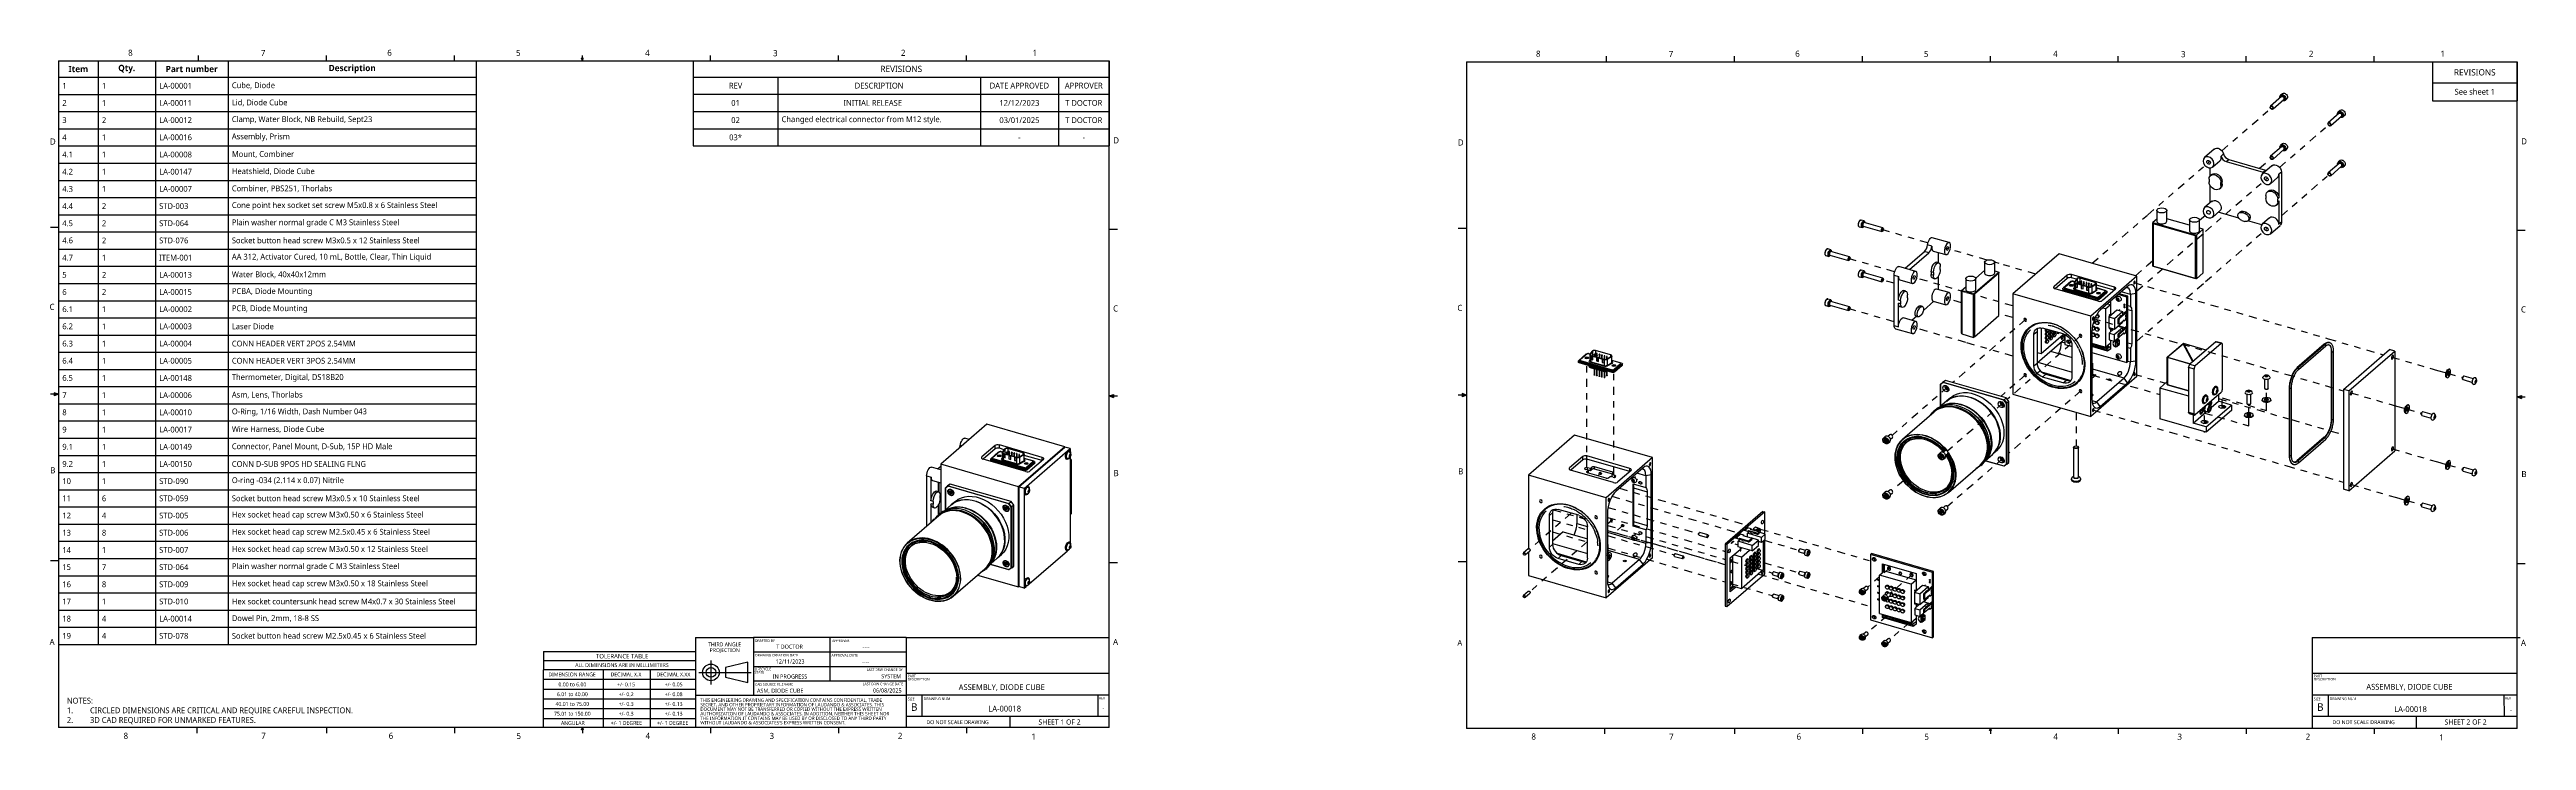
# Model space of a CAD drawing. Extents: x 0.3 to 39, y 0.1 to 10.9.
import ezdxf

# ---------------------------------------------------------------- set-up
doc = ezdxf.new("R2010")
doc.units = 0
doc.header["$LTSCALE"] = 0.5
doc.header["$MEASUREMENT"] = 0
doc.linetypes.add('ONS_PHANTOM', pattern=[0.5, 0.25, -0.05, 0.05, -0.05, 0.05, -0.05])
for name, color, linetype in [('ANNOTATION_TEXT', 7, 'CONTINUOUS'), ('BORDER_FRAME', 7, 'CONTINUOUS'), ('EXPLODE_LINES', 7, 'ONS_PHANTOM'), ('SKETCHED_GEOMETRY', 7, 'CONTINUOUS'), ('TABLES', 7, 'CONTINUOUS'), ('TANGENT_LINES', 7, 'CONTINUOUS'), ('TITLE_BLOCK', 7, 'CONTINUOUS'), ('VISIBLE', 7, 'CONTINUOUS')]:
    doc.layers.add(name, color=color, linetype=linetype)
doc.styles.add('ONSHAPE-CUSTOM-STYLE-NOT00', font='NotoSans-Regular.ttf')
doc.styles.add('ONSHAPE-CUSTOM-STYLE-NOT01', font='NotoSans-Regular.ttf')
doc.styles.add('ONSHAPE-CUSTOM-STYLE-NOT02', font='NotoSans-Regular.ttf')
doc.styles.add('ONSHAPE-CUSTOM-STYLE-NOT03', font='NotoSans-Regular.ttf')
doc.styles.add('ONSHAPE-CUSTOM-STYLE-NOT04', font='NotoSans-Regular.ttf')
doc.styles.add('ONSHAPE-CUSTOM-STYLE-NOT05', font='NotoSans-Regular.ttf')
doc.styles.add('ONSHAPE-CUSTOM-STYLE-NOT06', font='NotoSans-Regular.ttf')
doc.styles.add('ONSHAPE-CUSTOM-STYLE-NOTE0', font='NotoSans-Regular.ttf')
doc.styles.add('ONSHAPE-CUSTOM-STYLE-NOTE1', font='NotoSans-Regular.ttf')
doc.styles.add('ONSHAPE-CUSTOM-STYLE-NOTE2', font='NotoSans-Regular.ttf')
doc.styles.add('ONSHAPE-CUSTOM-STYLE-NOTE3', font='NotoSans-Regular.ttf')
doc.styles.add('ONSHAPE-CUSTOM-STYLE-NOTE4', font='NotoSans-Regular.ttf')
doc.styles.add('ONSHAPE-CUSTOM-STYLE-NOTE5', font='NotoSans-Regular.ttf')
doc.styles.add('ONSHAPE-CUSTOM-STYLE-NOTE6', font='NotoSans-Regular.ttf')
doc.styles.add('ONSHAPE-CUSTOM-STYLE-NOTE7', font='NotoSans-Regular.ttf')
doc.styles.add('ONSHAPE-CUSTOM-STYLE-NOTE8', font='NotoSans-Regular.ttf')
doc.styles.add('ONSHAPE-CUSTOM-STYLE-NOTE9', font='NotoSans-Regular.ttf')
doc.styles.add('ONSHAPE-CUSTOM-STYLE-NOTE_', font='NotoSans-Regular.ttf')
doc.styles.add('ONSHAPE-CUSTOM-STYLE-NOTEA', font='NotoSans-Regular.ttf')
doc.styles.add('ONSHAPE-CUSTOM-STYLE-NOTEB', font='NotoSans-Regular.ttf')
doc.styles.add('ONSHAPE-CUSTOM-STYLE-NOTEC', font='NotoSans-Regular.ttf')
doc.styles.add('ONSHAPE-CUSTOM-STYLE-NOTED', font='NotoSans-Regular.ttf')
doc.styles.add('ONSHAPE-CUSTOM-STYLE-NOTEE', font='NotoSans-Regular.ttf')
doc.styles.add('ONSHAPE-CUSTOM-STYLE-NOTEF', font='NotoSans-Regular.ttf')
doc.styles.add('ONSHAPE-CUSTOM-STYLE-NOTEG', font='NotoSans-Regular.ttf')
doc.styles.add('ONSHAPE-CUSTOM-STYLE-NOTEH', font='NotoSans-Regular.ttf')
doc.styles.add('ONSHAPE-CUSTOM-STYLE-NOTEI', font='NotoSans-Regular.ttf')
doc.styles.add('ONSHAPE-CUSTOM-STYLE-NOTEJ', font='NotoSans-Regular.ttf')
doc.styles.add('ONSHAPE-CUSTOM-STYLE-NOTEK', font='NotoSans-Regular.ttf')
doc.styles.add('ONSHAPE-CUSTOM-STYLE-NOTEL', font='NotoSans-Regular.ttf')
doc.styles.add('ONSHAPE-CUSTOM-STYLE-NOTEM', font='NotoSans-Regular.ttf')
doc.styles.add('ONSHAPE-CUSTOM-STYLE-NOTEN', font='NotoSans-Regular.ttf')
doc.styles.add('ONSHAPE-CUSTOM-STYLE-NOTEO', font='NotoSans-Regular.ttf')
doc.styles.add('ONSHAPE-CUSTOM-STYLE-NOTEP', font='NotoSans-Regular.ttf')
doc.styles.add('ONSHAPE-CUSTOM-STYLE-NOTEQ', font='NotoSans-Regular.ttf')
doc.styles.add('ONSHAPE-CUSTOM-STYLE-NOTER', font='NotoSans-Regular.ttf')
doc.styles.add('ONSHAPE-CUSTOM-STYLE-NOTES', font='NotoSans-Regular.ttf')
doc.styles.add('ONSHAPE-CUSTOM-STYLE-NOTET', font='NotoSans-Regular.ttf')
doc.styles.add('ONSHAPE-CUSTOM-STYLE-NOTEU', font='NotoSans-Regular.ttf')
doc.styles.add('ONSHAPE-CUSTOM-STYLE-NOTEV', font='NotoSans-Regular.ttf')
doc.styles.add('ONSHAPE-CUSTOM-STYLE-NOTEW', font='NotoSans-Regular.ttf')
doc.styles.add('ONSHAPE-CUSTOM-STYLE-NOTEX', font='NotoSans-Regular.ttf')
doc.styles.add('ONSHAPE-CUSTOM-STYLE-NOTEY', font='NotoSans-Regular.ttf')
doc.styles.add('ONSHAPE-CUSTOM-STYLE-NOTEZ', font='NotoSans-Regular.ttf')
doc.styles.add('ONSHAPE-STANDARD', font='NotoSans-Regular.ttf')
doc.styles.add('ONSHAPE-STANDARD-BOMTABLE-', font='NotoSans-Bold.ttf')
doc.styles.add('ONSHAPE-STANDARD-BOMTABLE0', font='NotoSans-Regular.ttf')
doc.styles.add('ONSHAPE-STANDARD-NOTESTYLE', font='Noto Sans', dxfattribs={"height": 0.090551})
doc.styles.add('ONSHAPE-STANDARD-REVISION0', font='Noto Sans')
doc.styles.add('ONSHAPE-STANDARD-REVISION1', font='Noto Sans')
doc.styles.add('ONSHAPE-STANDARD-REVISIONT', font='Noto Sans')

# ---------------------------------------------------------------- blocks, each defined once
blk = doc.blocks.new('*T1')
at = {"layer": 'TABLES', "color": 0, "linetype": 'BYBLOCK'}
for p, q in [((0, 0), (6.513, 0)), ((0, 0), (0, -1.332)), ((6.513, 0), (6.513, -1.332)), ((0, -0.253), (6.513, -0.253)), ((1.324, -0.253), (1.324, -1.332)), ((4.496, -0.253), (4.496, -1.332)), ((5.717, -0.253), (5.717, -1.332)), ((0, -0.523), (6.513, -0.523)), ((0, -0.794), (6.513, -0.794)), ((0, -1.063), (6.513, -1.063)), ((0, -1.332), (6.513, -1.332))]:
    blk.add_line(p, q, dxfattribs=at)
at = {"layer": 'TABLES', "color": 0}
for s, insert, char_height, width, attachment_point, style in [('REV', (0.662, -0.388), 0.0906, 1.20615, 5, 'ONSHAPE-STANDARD-REVISION0'), ('DESCRIPTION', (2.91, -0.388), 0.09055, 3.05356, 5, 'ONSHAPE-STANDARD-REVISION0'), ('{REVISIONS}', (3.257, -0.127), 0.09843, 6.39514, 5, 'ONSHAPE-STANDARD-REVISIONT'), ('DATE APPROVED', (5.107, -0.388), 0.09055, 1.10321, 5, 'ONSHAPE-STANDARD-REVISION0'), ('APPROVER', (6.115, -0.388), 0.0906, 0.67789, 5, 'ONSHAPE-STANDARD-REVISION0'), ('{01}', (0.662, -0.659), 0.0906, 1.20615, 5, 'ONSHAPE-STANDARD-REVISION1'), ('{\\fNoto Sans|b0|i0|c0|p0;\\W7.90808;    }INITIAL RELEASE', (1.383, -0.659), 0.09055, 3.05356, 4, 'ONSHAPE-STANDARD-REVISION1'), ('{12/12/2023}', (5.107, -0.659), 0.09055, 1.10321, 5, 'ONSHAPE-STANDARD-REVISION1'), ('{T DOCTOR}', (6.115, -0.659), 0.0906, 0.67789, 5, 'ONSHAPE-STANDARD-REVISION1'), ('{03*}', (0.662, -1.198), 0.0906, 1.20615, 5, 'ONSHAPE-STANDARD-REVISION1'), ('{02}', (0.662, -0.929), 0.0906, 1.20615, 5, 'ONSHAPE-STANDARD-REVISION1'), ('Changed electrical connector from M12 style.', (1.383, -0.929), 0.09055, 3.05356, 4, 'ONSHAPE-STANDARD-REVISION1'), ('{03/01/2025}', (5.107, -0.929), 0.09055, 1.10321, 5, 'ONSHAPE-STANDARD-REVISION1'), ('{T DOCTOR}', (6.115, -0.929), 0.0906, 0.67789, 5, 'ONSHAPE-STANDARD-REVISION1'), ('{-}', (5.107, -1.198), 0.0906, 1.10321, 5, 'ONSHAPE-STANDARD-REVISION1'), ('{-}', (6.115, -1.198), 0.0906, 0.67789, 5, 'ONSHAPE-STANDARD-REVISION1')]:
    blk.add_mtext(s, dxfattribs=dict(at, insert=insert, char_height=char_height, width=width, attachment_point=attachment_point, style=style))
blk = doc.blocks.new('*T2')
at = {"layer": 'TABLES', "color": 0, "linetype": 'BYBLOCK'}
for p, q in [((0, 0), (6.541, 0)), ((0, 0), (0, -9.133)), ((0.62, 0), (0.62, -9.133)), ((1.517, 0), (1.517, -9.133)), ((2.655, 0), (2.655, -9.133)), ((6.541, 0), (6.541, -9.133)), ((0, -0.255), (6.541, -0.255)), ((0, -0.524), (6.541, -0.524)), ((0, -0.793), (6.541, -0.793)), ((0, -1.063), (6.541, -1.063)), ((0, -1.332), (6.541, -1.332)), ((0, -1.601), (6.541, -1.601)), ((0, -1.87), (6.541, -1.87)), ((0, -2.139), (6.541, -2.139)), ((0, -2.408), (6.541, -2.408)), ((0, -2.677), (6.541, -2.677)), ((0, -2.946), (6.541, -2.946)), ((0, -3.215), (6.541, -3.215)), ((0, -3.484), (6.541, -3.484)), ((0, -3.753), (6.541, -3.753)), ((0, -4.022), (6.541, -4.022)), ((0, -4.291), (6.541, -4.291)), ((0, -4.56), (6.541, -4.56)), ((0, -4.829), (6.541, -4.829)), ((0, -5.098), (6.541, -5.098)), ((0, -5.367), (6.541, -5.367)), ((0, -5.636), (6.541, -5.636)), ((0, -5.905), (6.541, -5.905)), ((0, -6.174), (6.541, -6.174)), ((0, -6.443), (6.541, -6.443)), ((0, -6.712), (6.541, -6.712)), ((0, -6.981), (6.541, -6.981)), ((0, -7.25), (6.541, -7.25)), ((0, -7.519), (6.541, -7.519)), ((0, -7.788), (6.541, -7.788)), ((0, -8.057), (6.541, -8.057)), ((0, -8.326), (6.541, -8.326)), ((0, -8.595), (6.541, -8.595)), ((0, -8.864), (6.541, -8.864)), ((0, -9.133), (6.541, -9.133))]:
    blk.add_line(p, q, dxfattribs=at)
at = {"layer": 'TABLES', "color": 0}
for s, insert, char_height, width, attachment_point, style in [('{1}', (0.059, -0.39), 0.0906, 0.50203, 4, 'ONSHAPE-STANDARD-BOMTABLE0'), ('{Item}', (0.31, -0.128), 0.0984, 0.50203, 5, 'ONSHAPE-STANDARD-BOMTABLE-'), ('{1}', (0.679, -0.39), 0.0906, 0.77839, 4, 'ONSHAPE-STANDARD-BOMTABLE0'), ('{Qty.}', (1.068, -0.128), 0.0984, 0.77839, 5, 'ONSHAPE-STANDARD-BOMTABLE-'), ('{LA-00001}', (1.576, -0.39), 0.0906, 1.02065, 4, 'ONSHAPE-STANDARD-BOMTABLE0'), ('{Part number}', (2.086, -0.128), 0.09843, 1.02065, 5, 'ONSHAPE-STANDARD-BOMTABLE-'), ('{\\H0.0905512;Cube, Diode}', (2.714, -0.39), 0.09055, 3.76739, 4, 'ONSHAPE-STANDARD-BOMTABLE0'), ('{Description}', (4.598, -0.128), 0.09843, 3.76739, 5, 'ONSHAPE-STANDARD-BOMTABLE-'), ('{2}', (0.059, -0.659), 0.0906, 0.50203, 4, 'ONSHAPE-STANDARD-BOMTABLE0'), ('{1}', (0.679, -0.659), 0.0906, 0.77839, 4, 'ONSHAPE-STANDARD-BOMTABLE0'), ('{LA-00011}', (1.576, -0.659), 0.0906, 1.02065, 4, 'ONSHAPE-STANDARD-BOMTABLE0'), ('{Lid, Diode Cube}', (2.714, -0.659), 0.09055, 3.76739, 4, 'ONSHAPE-STANDARD-BOMTABLE0'), ('{4}', (0.059, -1.197), 0.0906, 0.50203, 4, 'ONSHAPE-STANDARD-BOMTABLE0'), ('{3}', (0.059, -0.928), 0.0906, 0.50203, 4, 'ONSHAPE-STANDARD-BOMTABLE0'), ('{2}', (0.679, -0.928), 0.0906, 0.77839, 4, 'ONSHAPE-STANDARD-BOMTABLE0'), ('{1}', (0.679, -1.197), 0.0906, 0.77839, 4, 'ONSHAPE-STANDARD-BOMTABLE0'), ('{LA-00012}', (1.576, -0.928), 0.0906, 1.02065, 4, 'ONSHAPE-STANDARD-BOMTABLE0'), ('{LA-00016}', (1.576, -1.197), 0.0906, 1.02065, 4, 'ONSHAPE-STANDARD-BOMTABLE0'), ('{Assembly, Prism}', (2.714, -1.197), 0.09055, 3.76739, 4, 'ONSHAPE-STANDARD-BOMTABLE0'), ('{Clamp, Water Block, NB Rebuild, Sept23}', (2.714, -0.928), 0.09055, 3.76739, 4, 'ONSHAPE-STANDARD-BOMTABLE0'), ('{4.1}', (0.059, -1.466), 0.0906, 0.50203, 4, 'ONSHAPE-STANDARD-BOMTABLE0'), ('{1}', (0.679, -1.466), 0.0906, 0.77839, 4, 'ONSHAPE-STANDARD-BOMTABLE0'), ('{LA-00008}', (1.576, -1.466), 0.0906, 1.02065, 4, 'ONSHAPE-STANDARD-BOMTABLE0'), ('{Mount, Combiner}', (2.714, -1.466), 0.09055, 3.76739, 4, 'ONSHAPE-STANDARD-BOMTABLE0'), ('{4.2}', (0.059, -1.735), 0.0906, 0.50203, 4, 'ONSHAPE-STANDARD-BOMTABLE0'), ('{1}', (0.679, -1.735), 0.0906, 0.77839, 4, 'ONSHAPE-STANDARD-BOMTABLE0'), ('{LA-00147}', (1.576, -1.735), 0.0906, 1.02065, 4, 'ONSHAPE-STANDARD-BOMTABLE0'), ('{Heatshield, Diode Cube}', (2.714, -1.735), 0.09055, 3.76739, 4, 'ONSHAPE-STANDARD-BOMTABLE0'), ('{4.3}', (0.059, -2.004), 0.0906, 0.50203, 4, 'ONSHAPE-STANDARD-BOMTABLE0'), ('{4.4}', (0.059, -2.273), 0.0906, 0.50203, 4, 'ONSHAPE-STANDARD-BOMTABLE0'), ('{2}', (0.679, -2.273), 0.0906, 0.77839, 4, 'ONSHAPE-STANDARD-BOMTABLE0'), ('{1}', (0.679, -2.004), 0.0906, 0.77839, 4, 'ONSHAPE-STANDARD-BOMTABLE0'), ('{STD-003}', (1.576, -2.273), 0.0906, 1.02065, 4, 'ONSHAPE-STANDARD-BOMTABLE0'), ('{LA-00007}', (1.576, -2.004), 0.0906, 1.02065, 4, 'ONSHAPE-STANDARD-BOMTABLE0'), ('{Combiner, PBS251, Thorlabs}', (2.714, -2.004), 0.09055, 3.76739, 4, 'ONSHAPE-STANDARD-BOMTABLE0'), ('{Cone point hex socket set screw M5x0.8 x 6 Stainless Steel }', (2.714, -2.273), 0.09055, 3.76739, 4, 'ONSHAPE-STANDARD-BOMTABLE0'), ('{4.5}', (0.059, -2.542), 0.0906, 0.50203, 4, 'ONSHAPE-STANDARD-BOMTABLE0'), ('{2}', (0.679, -2.542), 0.0906, 0.77839, 4, 'ONSHAPE-STANDARD-BOMTABLE0'), ('{STD-064}', (1.576, -2.542), 0.0906, 1.02065, 4, 'ONSHAPE-STANDARD-BOMTABLE0'), ('{Plain washer normal grade C M3 Stainless Steel}', (2.714, -2.542), 0.09055, 3.76739, 4, 'ONSHAPE-STANDARD-BOMTABLE0'), ('{4.6}', (0.059, -2.811), 0.0906, 0.50203, 4, 'ONSHAPE-STANDARD-BOMTABLE0'), ('{4.7}', (0.059, -3.08), 0.0906, 0.50203, 4, 'ONSHAPE-STANDARD-BOMTABLE0'), ('{2}', (0.679, -2.811), 0.0906, 0.77839, 4, 'ONSHAPE-STANDARD-BOMTABLE0'), ('{1}', (0.679, -3.08), 0.0906, 0.77839, 4, 'ONSHAPE-STANDARD-BOMTABLE0'), ('{ITEM-001}', (1.576, -3.08), 0.0906, 1.02065, 4, 'ONSHAPE-STANDARD-BOMTABLE0'), ('{STD-076}', (1.576, -2.811), 0.0906, 1.02065, 4, 'ONSHAPE-STANDARD-BOMTABLE0'), ('{AA 312, Activator Cured, 10 mL, Bottle, Clear, Thin Liquid}', (2.714, -3.08), 0.09055, 3.76739, 4, 'ONSHAPE-STANDARD-BOMTABLE0'), ('{Socket button head screw M3x0.5 x 12 Stainless Steel }', (2.714, -2.811), 0.09055, 3.76739, 4, 'ONSHAPE-STANDARD-BOMTABLE0'), ('{5}', (0.059, -3.349), 0.0906, 0.50203, 4, 'ONSHAPE-STANDARD-BOMTABLE0'), ('{2}', (0.679, -3.349), 0.0906, 0.77839, 4, 'ONSHAPE-STANDARD-BOMTABLE0'), ('{LA-00013}', (1.576, -3.349), 0.0906, 1.02065, 4, 'ONSHAPE-STANDARD-BOMTABLE0'), ('{Water Block, 40x40x12mm}', (2.714, -3.349), 0.09055, 3.76739, 4, 'ONSHAPE-STANDARD-BOMTABLE0'), ('{6}', (0.059, -3.618), 0.0906, 0.50203, 4, 'ONSHAPE-STANDARD-BOMTABLE0'), ('{6.1}', (0.059, -3.887), 0.0906, 0.50203, 4, 'ONSHAPE-STANDARD-BOMTABLE0'), ('{2}', (0.679, -3.618), 0.0906, 0.77839, 4, 'ONSHAPE-STANDARD-BOMTABLE0'), ('{1}', (0.679, -3.887), 0.0906, 0.77839, 4, 'ONSHAPE-STANDARD-BOMTABLE0'), ('{LA-00015}', (1.576, -3.618), 0.0906, 1.02065, 4, 'ONSHAPE-STANDARD-BOMTABLE0'), ('{LA-00002}', (1.576, -3.887), 0.0906, 1.02065, 4, 'ONSHAPE-STANDARD-BOMTABLE0'), ('{PCBA, Diode Mounting}', (2.714, -3.618), 0.09055, 3.76739, 4, 'ONSHAPE-STANDARD-BOMTABLE0'), ('{PCB, Diode Mounting}', (2.714, -3.887), 0.09055, 3.76739, 4, 'ONSHAPE-STANDARD-BOMTABLE0'), ('{6.2}', (0.059, -4.156), 0.0906, 0.50203, 4, 'ONSHAPE-STANDARD-BOMTABLE0'), ('{1}', (0.679, -4.156), 0.0906, 0.77839, 4, 'ONSHAPE-STANDARD-BOMTABLE0'), ('{LA-00003}', (1.576, -4.156), 0.0906, 1.02065, 4, 'ONSHAPE-STANDARD-BOMTABLE0'), ('{Laser Diode}', (2.714, -4.156), 0.09055, 3.76739, 4, 'ONSHAPE-STANDARD-BOMTABLE0'), ('{6.3}', (0.059, -4.425), 0.0906, 0.50203, 4, 'ONSHAPE-STANDARD-BOMTABLE0'), ('{6.4}', (0.059, -4.694), 0.0906, 0.50203, 4, 'ONSHAPE-STANDARD-BOMTABLE0'), ('{1}', (0.679, -4.425), 0.0906, 0.77839, 4, 'ONSHAPE-STANDARD-BOMTABLE0'), ('{1}', (0.679, -4.694), 0.0906, 0.77839, 4, 'ONSHAPE-STANDARD-BOMTABLE0'), ('{LA-00004}', (1.576, -4.425), 0.0906, 1.02065, 4, 'ONSHAPE-STANDARD-BOMTABLE0'), ('{LA-00005}', (1.576, -4.694), 0.0906, 1.02065, 4, 'ONSHAPE-STANDARD-BOMTABLE0'), ('{CONN HEADER VERT 2POS 2.54MM}', (2.714, -4.425), 0.09055, 3.76739, 4, 'ONSHAPE-STANDARD-BOMTABLE0'), ('{CONN HEADER VERT 3POS 2.54MM}', (2.714, -4.694), 0.09055, 3.76739, 4, 'ONSHAPE-STANDARD-BOMTABLE0'), ('{6.5}', (0.059, -4.963), 0.0906, 0.50203, 4, 'ONSHAPE-STANDARD-BOMTABLE0'), ('{1}', (0.679, -4.963), 0.0906, 0.77839, 4, 'ONSHAPE-STANDARD-BOMTABLE0'), ('{LA-00148}', (1.576, -4.963), 0.0906, 1.02065, 4, 'ONSHAPE-STANDARD-BOMTABLE0'), ('{Thermometer, Digital, DS18B20}', (2.714, -4.963), 0.09055, 3.76739, 4, 'ONSHAPE-STANDARD-BOMTABLE0'), ('{7}', (0.059, -5.232), 0.0906, 0.50203, 4, 'ONSHAPE-STANDARD-BOMTABLE0'), ('{1}', (0.679, -5.232), 0.0906, 0.77839, 4, 'ONSHAPE-STANDARD-BOMTABLE0'), ('{LA-00006}', (1.576, -5.232), 0.0906, 1.02065, 4, 'ONSHAPE-STANDARD-BOMTABLE0'), ('{Asm, Lens, Thorlabs}', (2.714, -5.232), 0.09055, 3.76739, 4, 'ONSHAPE-STANDARD-BOMTABLE0'), ('{8}', (0.059, -5.501), 0.0906, 0.50203, 4, 'ONSHAPE-STANDARD-BOMTABLE0'), ('{9}', (0.059, -5.771), 0.0906, 0.50203, 4, 'ONSHAPE-STANDARD-BOMTABLE0'), ('{1}', (0.679, -5.501), 0.0906, 0.77839, 4, 'ONSHAPE-STANDARD-BOMTABLE0'), ('{1}', (0.679, -5.771), 0.0906, 0.77839, 4, 'ONSHAPE-STANDARD-BOMTABLE0'), ('{LA-00010}', (1.576, -5.501), 0.0906, 1.02065, 4, 'ONSHAPE-STANDARD-BOMTABLE0'), ('{LA-00017}', (1.576, -5.771), 0.0906, 1.02065, 4, 'ONSHAPE-STANDARD-BOMTABLE0'), ('{Wire Harness, Diode Cube}', (2.714, -5.771), 0.09055, 3.76739, 4, 'ONSHAPE-STANDARD-BOMTABLE0'), ('{O-Ring, 1/16 Width, Dash Number 043}', (2.714, -5.501), 0.09055, 3.76739, 4, 'ONSHAPE-STANDARD-BOMTABLE0'), ('{9.1}', (0.059, -6.04), 0.0906, 0.50203, 4, 'ONSHAPE-STANDARD-BOMTABLE0'), ('{1}', (0.679, -6.04), 0.0906, 0.77839, 4, 'ONSHAPE-STANDARD-BOMTABLE0'), ('{LA-00149}', (1.576, -6.04), 0.0906, 1.02065, 4, 'ONSHAPE-STANDARD-BOMTABLE0'), ('{Connector, Panel Mount, D-Sub, 15P HD Male}', (2.714, -6.04), 0.09055, 3.76739, 4, 'ONSHAPE-STANDARD-BOMTABLE0'), ('{9.2}', (0.059, -6.309), 0.0906, 0.50203, 4, 'ONSHAPE-STANDARD-BOMTABLE0'), ('{10}', (0.059, -6.578), 0.0906, 0.50203, 4, 'ONSHAPE-STANDARD-BOMTABLE0'), ('{1}', (0.679, -6.309), 0.0906, 0.77839, 4, 'ONSHAPE-STANDARD-BOMTABLE0'), ('{1}', (0.679, -6.578), 0.0906, 0.77839, 4, 'ONSHAPE-STANDARD-BOMTABLE0'), ('{STD-090}', (1.576, -6.578), 0.0906, 1.02065, 4, 'ONSHAPE-STANDARD-BOMTABLE0'), ('{LA-00150}', (1.576, -6.309), 0.0906, 1.02065, 4, 'ONSHAPE-STANDARD-BOMTABLE0'), ('{CONN D-SUB 9POS HD SEALING FLNG}', (2.714, -6.309), 0.09055, 3.76739, 4, 'ONSHAPE-STANDARD-BOMTABLE0'), ('{O-ring -034 (2.114 x 0.07) Nitrile }', (2.714, -6.578), 0.09055, 3.76739, 4, 'ONSHAPE-STANDARD-BOMTABLE0'), ('{11}', (0.059, -6.847), 0.0906, 0.50203, 4, 'ONSHAPE-STANDARD-BOMTABLE0'), ('{6}', (0.679, -6.847), 0.0906, 0.77839, 4, 'ONSHAPE-STANDARD-BOMTABLE0'), ('{STD-059}', (1.576, -6.847), 0.0906, 1.02065, 4, 'ONSHAPE-STANDARD-BOMTABLE0'), ('{Socket button head screw M3x0.5 x 10 Stainless Steel}', (2.714, -6.847), 0.09055, 3.76739, 4, 'ONSHAPE-STANDARD-BOMTABLE0'), ('{12}', (0.059, -7.116), 0.0906, 0.50203, 4, 'ONSHAPE-STANDARD-BOMTABLE0'), ('{13}', (0.059, -7.385), 0.0906, 0.50203, 4, 'ONSHAPE-STANDARD-BOMTABLE0'), ('{4}', (0.679, -7.116), 0.0906, 0.77839, 4, 'ONSHAPE-STANDARD-BOMTABLE0'), ('{8}', (0.679, -7.385), 0.0906, 0.77839, 4, 'ONSHAPE-STANDARD-BOMTABLE0'), ('{STD-005}', (1.576, -7.116), 0.0906, 1.02065, 4, 'ONSHAPE-STANDARD-BOMTABLE0'), ('{STD-006}', (1.576, -7.385), 0.0906, 1.02065, 4, 'ONSHAPE-STANDARD-BOMTABLE0'), ('{Hex socket head cap screw M3x0.50 x 6 Stainless Steel }', (2.714, -7.116), 0.09055, 3.76739, 4, 'ONSHAPE-STANDARD-BOMTABLE0'), ('{Hex socket head cap screw M2.5x0.45 x 6 Stainless Steel }', (2.714, -7.385), 0.09055, 3.76739, 4, 'ONSHAPE-STANDARD-BOMTABLE0'), ('{14}', (0.059, -7.654), 0.0906, 0.50203, 4, 'ONSHAPE-STANDARD-BOMTABLE0'), ('{1}', (0.679, -7.654), 0.0906, 0.77839, 4, 'ONSHAPE-STANDARD-BOMTABLE0'), ('{STD-007}', (1.576, -7.654), 0.0906, 1.02065, 4, 'ONSHAPE-STANDARD-BOMTABLE0'), ('{Hex socket head cap screw M3x0.50 x 12 Stainless Steel }', (2.714, -7.654), 0.09055, 3.76739, 4, 'ONSHAPE-STANDARD-BOMTABLE0'), ('{15}', (0.059, -7.923), 0.0906, 0.50203, 4, 'ONSHAPE-STANDARD-BOMTABLE0'), ('{16}', (0.059, -8.192), 0.0906, 0.50203, 4, 'ONSHAPE-STANDARD-BOMTABLE0'), ('{7}', (0.679, -7.923), 0.0906, 0.77839, 4, 'ONSHAPE-STANDARD-BOMTABLE0'), ('{8}', (0.679, -8.192), 0.0906, 0.77839, 4, 'ONSHAPE-STANDARD-BOMTABLE0'), ('{STD-064}', (1.576, -7.923), 0.0906, 1.02065, 4, 'ONSHAPE-STANDARD-BOMTABLE0'), ('{STD-009}', (1.576, -8.192), 0.0906, 1.02065, 4, 'ONSHAPE-STANDARD-BOMTABLE0'), ('{Plain washer normal grade C M3 Stainless Steel}', (2.714, -7.923), 0.09055, 3.76739, 4, 'ONSHAPE-STANDARD-BOMTABLE0'), ('{Hex socket head cap screw M3x0.50 x 18 Stainless Steel }', (2.714, -8.192), 0.09055, 3.76739, 4, 'ONSHAPE-STANDARD-BOMTABLE0'), ('{17}', (0.059, -8.461), 0.0906, 0.50203, 4, 'ONSHAPE-STANDARD-BOMTABLE0'), ('{1}', (0.679, -8.461), 0.0906, 0.77839, 4, 'ONSHAPE-STANDARD-BOMTABLE0'), ('{STD-010}', (1.576, -8.461), 0.0906, 1.02065, 4, 'ONSHAPE-STANDARD-BOMTABLE0'), ('{Hex socket countersunk head screw M4x0.7 x 30 Stainless Steel }', (2.714, -8.461), 0.09055, 3.76739, 4, 'ONSHAPE-STANDARD-BOMTABLE0'), ('{18}', (0.059, -8.73), 0.0906, 0.50203, 4, 'ONSHAPE-STANDARD-BOMTABLE0'), ('{4}', (0.679, -8.73), 0.0906, 0.77839, 4, 'ONSHAPE-STANDARD-BOMTABLE0'), ('{LA-00014}', (1.576, -8.73), 0.0906, 1.02065, 4, 'ONSHAPE-STANDARD-BOMTABLE0'), ('{Dowel Pin, 2mm, 18-8 SS}', (2.714, -8.73), 0.09055, 3.76739, 4, 'ONSHAPE-STANDARD-BOMTABLE0'), ('{19}', (0.059, -8.999), 0.0906, 0.50203, 4, 'ONSHAPE-STANDARD-BOMTABLE0'), ('{4}', (0.679, -8.999), 0.0906, 0.77839, 4, 'ONSHAPE-STANDARD-BOMTABLE0'), ('{STD-078}', (1.576, -8.999), 0.0906, 1.02065, 4, 'ONSHAPE-STANDARD-BOMTABLE0'), ('{Socket button head screw M2.5x0.45 x 6 Stainless Steel }', (2.714, -8.999), 0.09055, 3.76739, 4, 'ONSHAPE-STANDARD-BOMTABLE0')]:
    blk.add_mtext(s, dxfattribs=dict(at, insert=insert, char_height=char_height, width=width, attachment_point=attachment_point, style=style))
blk = doc.blocks.new('*T3')
at = {"layer": 'TABLES', "color": 0, "linetype": 'BYBLOCK'}
for p, q in [((0, 0), (1.324, 0)), ((0, 0), (0, -0.608)), ((1.324, 0), (1.324, -0.608)), ((0, -0.328), (1.324, -0.328)), ((0, -0.608), (1.324, -0.608))]:
    blk.add_line(p, q, dxfattribs=at)
at = {"layer": 'TABLES', "color": 0, "width": 1.20615, "attachment_point": 5}
for s, insert, char_height, style in [('{REVISIONS}', (0.662, -0.164), 0.09843, 'ONSHAPE-STANDARD-REVISIONT'), ('{See sheet 1}', (0.662, -0.468), 0.09055, 'ONSHAPE-STANDARD-REVISION0')]:
    blk.add_mtext(s, dxfattribs=dict(at, insert=insert, char_height=char_height, style=style))

msp = doc.modelspace()

# ---------------------------------------------------------------- linework, layer by layer
at = {"layer": 'BORDER_FRAME'}
for p, q in [((0.393, 10.717), (0.393, 0.282)), ((0.393, 10.717), (16.846, 10.717)), ((2.587, 10.717), (2.587, 10.803)), ((4.591, 10.717), (4.591, 10.803)), ((6.595, 10.717), (6.595, 10.803)), ((8.611, 10.759), (8.585, 10.759)), ((8.598, 10.717), (8.585, 10.759)), ((8.591, 10.759), (8.598, 10.717)), ((8.598, 10.717), (8.598, 10.803)), ((8.603, 10.759), (8.598, 10.717)), ((8.598, 10.717), (8.611, 10.759)), ((10.602, 10.717), (10.602, 10.803)), ((12.606, 10.717), (12.606, 10.803)), ((14.609, 10.717), (14.609, 10.803)), ((16.846, 0.282), (16.846, 10.717)), ((22.44, 10.701), (22.44, 0.267)), ((22.44, 10.701), (38.894, 10.701)), ((24.635, 10.701), (24.635, 10.788)), ((26.639, 10.701), (26.639, 10.788)), ((28.642, 10.701), (28.642, 10.788)), ((30.646, 10.701), (30.646, 10.788)), ((32.649, 10.701), (32.649, 10.788)), ((34.653, 10.701), (34.653, 10.788)), ((36.657, 10.701), (36.657, 10.788)), ((38.894, 0.267), (38.894, 10.701)), ((0.392, 8.107), (0.265, 8.107)), ((16.847, 8.081), (16.974, 8.081)), ((22.44, 8.092), (22.313, 8.092)), ((38.895, 8.066), (39.022, 8.066)), ((0.392, 5.499), (0.265, 5.499)), ((0.392, 5.499), (0.324, 5.524)), ((0.324, 5.524), (0.324, 5.476)), ((0.392, 5.499), (0.324, 5.509)), ((0.392, 5.499), (0.324, 5.476)), ((0.392, 5.499), (0.324, 5.489)), ((16.847, 5.473), (16.915, 5.498)), ((16.847, 5.473), (16.915, 5.482)), ((16.847, 5.473), (16.915, 5.463)), ((16.847, 5.473), (16.915, 5.45)), ((16.847, 5.473), (16.974, 5.473)), ((16.915, 5.498), (16.915, 5.45)), ((22.44, 5.484), (22.313, 5.484)), ((22.44, 5.484), (22.372, 5.509)), ((22.372, 5.509), (22.372, 5.461)), ((22.44, 5.484), (22.372, 5.493)), ((22.44, 5.484), (22.372, 5.461)), ((22.44, 5.484), (22.372, 5.474)), ((38.895, 5.458), (38.963, 5.482)), ((38.895, 5.458), (38.963, 5.467)), ((38.895, 5.458), (38.963, 5.447)), ((38.895, 5.458), (38.963, 5.435)), ((38.895, 5.458), (39.022, 5.458)), ((38.963, 5.482), (38.963, 5.435)), ((0.392, 2.891), (0.265, 2.891)), ((16.847, 2.865), (16.974, 2.865)), ((22.44, 2.876), (22.313, 2.876)), ((38.895, 2.85), (39.022, 2.85)), ((16.846, 0.282), (0.393, 0.282)), ((2.556, 0.279), (2.556, 0.196)), ((4.591, 0.282), (4.591, 0.196)), ((6.595, 0.282), (6.595, 0.196)), ((8.585, 0.247), (8.598, 0.282)), ((8.611, 0.247), (8.585, 0.247)), ((8.598, 0.282), (8.611, 0.247)), ((8.598, 0.282), (8.598, 0.196)), ((10.602, 0.282), (10.602, 0.196)), ((12.606, 0.282), (12.606, 0.196)), ((14.609, 0.279), (14.609, 0.196)), ((38.894, 0.267), (22.44, 0.267)), ((24.603, 0.267), (24.603, 0.183)), ((26.639, 0.27), (26.639, 0.183)), ((28.642, 0.27), (28.642, 0.183)), ((30.632, 0.235), (30.646, 0.27)), ((30.659, 0.235), (30.632, 0.235)), ((30.646, 0.27), (30.659, 0.235)), ((30.646, 0.27), (30.646, 0.183)), ((32.649, 0.27), (32.649, 0.183)), ((34.653, 0.27), (34.653, 0.183)), ((36.657, 0.267), (36.657, 0.183))]:
    msp.add_line(p, q, dxfattribs=at)
at = {"layer": 'EXPLODE_LINES'}
for p, q in [((34.271, 9.311), (35.05, 9.985)), ((35.174, 9.05), (35.953, 9.725)), ((33.112, 8.308), (34.081, 9.147)), ((34.859, 9.036), (35.05, 9.201)), ((35.204, 8.291), (35.953, 8.94)), ((34.016, 8.047), (34.985, 8.886)), ((32.237, 7.549), (33.112, 8.308)), ((33.92, 8.222), (34.081, 8.363)), ((29.668, 7.867), (28.959, 8.072)), ((30.594, 7.6), (29.959, 7.783)), ((32.941, 7.116), (34.016, 8.047)), ((34.016, 7.263), (34.985, 8.102)), ((29.146, 7.416), (28.437, 7.62)), ((30.783, 7.545), (30.713, 7.566)), ((31.356, 7.38), (30.783, 7.545)), ((32.916, 7.353), (33.112, 7.523)), ((33.112, 7.523), (33.19, 7.591)), ((29.138, 7.236), (28.959, 7.288)), ((30.262, 7.094), (29.437, 7.332)), ((30.192, 6.932), (29.959, 6.999)), ((30.999, 6.881), (30.262, 7.094)), ((32.892, 7.247), (35.933, 6.369)), ((32.941, 6.332), (34.016, 7.263)), ((29.138, 6.634), (28.437, 6.836)), ((31.198, 6.669), (30.059, 5.683)), ((30.783, 6.761), (30.78, 6.762)), ((30.999, 6.699), (30.783, 6.761)), ((32.247, 6.688), (35.288, 5.81)), ((30.262, 6.309), (29.437, 6.547)), ((30.999, 6.097), (30.262, 6.309)), ((32.064, 6.419), (30.911, 5.42)), ((35.933, 6.369), (36.78, 6.124)), ((24.325, 6.056), (24.325, 6.071)), ((24.325, 4.366), (24.325, 5.955)), ((24.751, 5.933), (24.751, 5.948)), ((24.751, 4.243), (24.751, 5.841)), ((36.78, 6.124), (36.801, 6.118)), ((36.928, 6.081), (37.648, 5.873)), ((37.648, 5.873), (37.781, 5.835)), ((37.805, 5.828), (38.04, 5.76)), ((29.98, 5.614), (29.108, 4.859)), ((31.198, 5.803), (30.809, 5.466)), ((32.064, 5.553), (30.937, 4.577)), ((32.236, 5.802), (33.299, 5.495)), ((32.892, 5.815), (33.386, 5.672)), ((34.216, 5.432), (35.325, 5.112)), ((34.276, 5.279), (34.276, 5.444)), ((34.276, 5.444), (34.969, 5.244)), ((34.969, 5.398), (34.969, 5.576)), ((35.288, 5.81), (36.136, 5.566)), ((36.136, 5.566), (36.175, 5.554)), ((36.284, 5.523), (37.003, 5.315)), ((30.846, 5.364), (29.974, 4.609)), ((31.987, 5.218), (31.987, 4.674)), ((32.247, 5.256), (35.288, 4.378)), ((34.001, 5.041), (34.001, 5.205)), ((34.001, 5.205), (34.693, 5.005)), ((34.693, 5.159), (34.693, 5.338)), ((34.693, 5.005), (34.693, 5.133)), ((34.969, 5.244), (34.969, 5.371)), ((35.36, 5.102), (35.933, 4.937)), ((37.003, 5.315), (37.137, 5.277)), ((37.16, 5.27), (37.396, 5.202)), ((34.001, 4.903), (34.001, 4.912)), ((35.933, 4.937), (35.945, 4.933)), ((35.979, 4.923), (36.175, 4.867)), ((24.548, 4.269), (24.496, 4.224)), ((30.846, 4.498), (29.974, 3.743)), ((35.288, 4.378), (36.136, 4.134)), ((36.928, 4.649), (37.648, 4.441)), ((37.648, 4.441), (37.781, 4.403)), ((37.805, 4.396), (38.04, 4.328)), ((24.719, 3.903), (26.697, 3.332)), ((24.836, 4.028), (26.835, 3.451)), ((24.836, 4.028), (26.835, 3.451)), ((29.285, 4.146), (29.108, 3.993)), ((36.136, 4.134), (36.175, 4.122)), ((36.284, 4.091), (37.003, 3.883)), ((37.003, 3.883), (37.137, 3.845)), ((24.082, 3.639), (23.433, 3.076)), ((23.789, 3.536), (24.337, 3.378)), ((23.799, 3.692), (24.283, 3.552)), ((24.648, 3.572), (26.494, 3.039)), ((24.722, 3.528), (24.648, 3.464)), ((24.657, 3.729), (26.077, 3.319)), ((37.16, 3.838), (37.396, 3.77)), ((24.337, 3.194), (23.433, 2.411)), ((23.789, 3.344), (24.337, 3.186)), ((24.648, 3.447), (26.494, 2.914)), ((24.648, 3.368), (26.494, 2.835)), ((24.648, 3.288), (25.693, 2.986)), ((24.899, 3.454), (24.762, 3.335)), ((24.762, 3.335), (26.494, 2.835)), ((27.043, 3.39), (28.766, 2.893)), ((27.043, 3.39), (28.766, 2.893)), ((27.102, 3.215), (27.646, 3.058)), ((24.648, 3.096), (26.494, 2.563)), ((26.573, 2.891), (27.234, 2.701)), ((27.094, 2.866), (27.646, 2.707)), ((29.075, 2.786), (28.725, 2.483)), ((28.969, 2.834), (28.988, 2.829)), ((28.969, 2.834), (28.988, 2.829)), ((26.573, 2.54), (27.234, 2.349)), ((27.012, 2.685), (28.766, 2.179)), ((27.012, 2.685), (28.766, 2.179)), ((29.426, 2.685), (29.076, 2.381)), ((29.032, 2.034), (28.725, 1.768)), ((29.383, 1.933), (29.076, 1.667))]:
    msp.add_line(p, q, dxfattribs=at)
at = {"layer": 'SKETCHED_GEOMETRY'}
msp.add_line((38.687, 0.788), (38.689, 0.454), dxfattribs=at)
at = {"layer": 'TANGENT_LINES'}
for p, q in [((34.258, 9.227), (34.297, 9.261)), ((34.34, 9.141), (34.379, 9.175)), ((34.915, 8.975), (34.954, 9.009)), ((35.204, 8.977), (35.164, 8.943)), ((34.256, 8.813), (34.275, 8.83)), ((34.256, 8.768), (34.275, 8.785)), ((35.145, 8.556), (35.164, 8.574)), ((34.585, 8.343), (34.605, 8.36)), ((34.63, 8.33), (34.65, 8.347)), ((35.145, 8.511), (35.164, 8.528)), ((35.204, 8.193), (35.164, 8.159)), ((29.729, 7.817), (29.661, 7.837)), ((29.682, 7.714), (29.614, 7.733)), ((29.753, 7.407), (29.719, 7.417)), ((29.753, 7.362), (29.719, 7.371)), ((31.916, 7.321), (31.916, 7.372)), ((29.138, 7.361), (29.206, 7.342)), ((31.642, 7.159), (31.642, 7.184)), ((31.792, 7.141), (31.792, 7.124)), ((31.816, 7.16), (31.816, 7.147)), ((31.848, 7.312), (31.848, 7.363)), ((31.954, 7.158), (31.959, 7.165)), ((32.001, 7.308), (31.966, 7.26)), ((31.969, 7.259), (31.969, 7.249)), ((32.179, 7.071), (31.975, 7.13)), ((31.978, 7.233), (31.978, 7.14)), ((32.183, 7.174), (31.978, 7.233)), ((31.978, 7.14), (32.183, 7.081)), ((31.981, 7.24), (32.185, 7.181)), ((32.004, 7.308), (32.004, 7.234)), ((32.048, 7.316), (32.048, 7.222)), ((32.285, 7.249), (32.05, 7.317)), ((32.183, 7.174), (32.183, 7.081)), ((32.228, 7.184), (32.294, 7.224)), ((32.298, 7.218), (32.232, 7.178)), ((32.232, 7.178), (32.232, 7.085)), ((32.232, 7.085), (32.298, 7.125)), ((32.304, 7.116), (32.237, 7.076)), ((32.284, 7.248), (32.284, 7.22)), ((32.298, 7.218), (32.298, 7.125)), ((32.311, 7.005), (32.311, 7.018)), ((32.311, 6.991), (32.311, 6.974)), ((32.335, 7.021), (32.335, 7.008)), ((32.345, 6.995), (32.345, 6.978)), ((32.441, 7.1), (32.441, 7.113)), ((32.468, 7.102), (32.468, 7.085)), ((32.587, 7.129), (32.587, 7.178)), ((32.838, 7.063), (32.697, 7.104)), ((32.924, 7.075), (32.838, 7.063)), ((29.24, 6.962), (29.206, 6.972)), ((29.24, 6.917), (29.206, 6.927)), ((29.537, 6.845), (29.503, 6.855)), ((29.563, 6.867), (29.529, 6.877)), ((32.323, 6.751), (32.313, 6.743)), ((32.323, 6.649), (32.313, 6.64)), ((32.529, 6.737), (32.508, 6.743)), ((32.715, 6.757), (32.715, 6.745)), ((32.744, 6.91), (32.738, 6.905)), ((32.744, 6.888), (32.738, 6.884)), ((32.744, 6.867), (32.738, 6.862)), ((32.799, 6.828), (32.86, 6.811)), ((29.138, 6.577), (29.206, 6.557)), ((31.327, 6.439), (31.376, 6.482)), ((31.51, 6.498), (31.527, 6.493)), ((31.51, 6.438), (31.527, 6.433)), ((31.51, 6.378), (31.527, 6.373)), ((31.51, 6.319), (31.527, 6.314)), ((31.569, 6.489), (31.586, 6.484)), ((31.569, 6.429), (31.586, 6.424)), ((31.569, 6.37), (31.586, 6.365)), ((31.628, 6.481), (31.645, 6.476)), ((31.628, 6.421), (31.645, 6.416)), ((31.755, 6.368), (31.77, 6.364)), ((31.758, 6.318), (31.811, 6.302)), ((31.86, 6.341), (31.844, 6.328)), ((32.263, 6.564), (32.253, 6.555)), ((32.263, 6.461), (32.253, 6.453)), ((32.323, 6.546), (32.313, 6.538)), ((32.323, 6.444), (32.313, 6.436)), ((32.577, 6.519), (32.508, 6.539)), ((32.602, 6.322), (32.647, 6.361)), ((32.628, 6.293), (32.634, 6.303)), ((32.634, 6.293), (32.628, 6.292)), ((32.628, 6.292), (32.628, 6.293)), ((32.634, 6.287), (32.628, 6.281)), ((32.628, 6.282), (32.634, 6.287)), ((32.628, 6.281), (32.628, 6.282)), ((32.628, 6.275), (32.634, 6.28)), ((32.634, 6.279), (32.628, 6.274)), ((32.628, 6.267), (32.634, 6.277)), ((32.628, 6.274), (32.628, 6.275)), ((32.634, 6.267), (32.628, 6.267)), ((32.628, 6.267), (32.628, 6.267)), ((32.628, 6.252), (32.634, 6.257)), ((32.634, 6.256), (32.628, 6.251)), ((32.628, 6.253), (32.628, 6.252)), ((32.628, 6.251), (32.628, 6.253)), ((32.629, 6.306), (32.629, 6.305)), ((32.632, 6.298), (32.629, 6.294)), ((32.629, 6.294), (32.632, 6.294)), ((32.632, 6.272), (32.629, 6.268)), ((32.629, 6.268), (32.632, 6.268)), ((32.634, 6.302), (32.632, 6.299)), ((32.632, 6.299), (32.632, 6.294)), ((32.632, 6.294), (32.632, 6.298)), ((32.632, 6.294), (32.634, 6.294)), ((32.634, 6.276), (32.632, 6.273)), ((32.632, 6.273), (32.632, 6.268)), ((32.632, 6.268), (32.632, 6.272)), ((32.632, 6.268), (32.634, 6.268)), ((32.633, 6.303), (32.633, 6.304)), ((32.634, 6.303), (32.634, 6.302)), ((32.634, 6.294), (32.634, 6.293)), ((32.634, 6.291), (32.634, 6.292)), ((32.634, 6.292), (32.634, 6.287)), ((32.634, 6.287), (32.634, 6.291)), ((32.634, 6.285), (32.634, 6.279)), ((32.634, 6.284), (32.634, 6.285)), ((32.634, 6.28), (32.634, 6.284)), ((32.634, 6.277), (32.634, 6.276)), ((32.634, 6.268), (32.634, 6.267)), ((32.634, 6.26), (32.634, 6.256)), ((32.634, 6.257), (32.634, 6.258)), ((32.644, 6.282), (32.638, 6.276)), ((32.638, 6.278), (32.64, 6.28)), ((32.638, 6.279), (32.638, 6.278)), ((32.638, 6.276), (32.638, 6.279)), ((32.638, 6.263), (32.644, 6.268)), ((32.644, 6.267), (32.638, 6.262)), ((32.638, 6.261), (32.638, 6.263)), ((32.638, 6.262), (32.638, 6.261)), ((32.638, 6.261), (32.638, 6.261)), ((32.64, 6.287), (32.64, 6.286)), ((32.64, 6.28), (32.64, 6.28)), ((32.644, 6.29), (32.641, 6.292)), ((32.641, 6.28), (32.643, 6.282)), ((32.641, 6.281), (32.641, 6.28)), ((32.642, 6.293), (32.643, 6.292)), ((32.643, 6.292), (32.643, 6.297)), ((32.643, 6.297), (32.644, 6.297)), ((32.643, 6.282), (32.643, 6.284)), ((32.644, 6.297), (32.644, 6.29)), ((32.644, 6.285), (32.644, 6.282)), ((32.644, 6.268), (32.644, 6.267)), ((32.715, 6.514), (32.715, 6.502)), ((32.799, 6.304), (32.86, 6.286)), ((34.259, 6.293), (34.174, 6.318)), ((35.458, 5.914), (35.886, 6.285)), ((24.205, 6.007), (24.205, 5.99)), ((24.229, 6.027), (24.229, 6.014)), ((24.367, 6.024), (24.372, 6.031)), ((24.374, 5.933), (24.374, 5.941)), ((24.374, 5.933), (24.594, 5.87)), ((24.414, 6.175), (24.379, 6.126)), ((24.381, 6.126), (24.381, 6.115)), ((24.592, 5.938), (24.387, 5.997)), ((24.391, 6.1), (24.391, 6.006)), ((24.596, 6.04), (24.391, 6.1)), ((24.391, 6.006), (24.596, 5.947)), ((24.394, 6.106), (24.598, 6.047)), ((24.398, 5.91), (24.398, 5.915)), ((24.417, 6.174), (24.417, 6.101)), ((24.461, 6.182), (24.461, 6.088)), ((24.698, 6.115), (24.462, 6.183)), ((24.594, 5.87), (24.594, 5.878)), ((24.596, 6.04), (24.596, 5.947)), ((24.609, 5.849), (24.609, 5.855)), ((24.625, 5.85), (24.625, 5.857)), ((24.641, 6.051), (24.707, 6.09)), ((24.711, 6.084), (24.644, 6.045)), ((24.644, 6.045), (24.644, 5.952)), ((24.644, 5.952), (24.711, 5.991)), ((24.716, 5.982), (24.65, 5.943)), ((24.697, 6.114), (24.697, 6.086)), ((24.711, 6.084), (24.711, 5.991)), ((24.724, 5.871), (24.724, 5.884)), ((24.724, 5.857), (24.724, 5.84)), ((24.747, 5.887), (24.747, 5.874)), ((24.758, 5.862), (24.758, 5.845)), ((24.854, 5.966), (24.854, 5.979)), ((24.881, 5.968), (24.881, 5.951)), ((31.327, 5.945), (31.376, 5.988)), ((31.447, 5.848), (31.903, 5.716)), ((32.739, 5.751), (32.248, 5.892)), ((32.799, 6.017), (32.838, 6.006)), ((32.924, 6.018), (32.838, 6.006)), ((33.836, 5.893), (33.751, 5.917)), ((33.77, 5.968), (33.855, 5.944)), ((35.993, 5.105), (35.993, 6.162)), ((31.464, 5.769), (31.513, 5.812)), ((31.787, 5.676), (31.837, 5.718)), ((32.251, 5.815), (32.297, 5.802)), ((32.794, 5.68), (32.739, 5.751)), ((35.334, 4.534), (35.334, 5.591)), ((32.236, 5.401), (32.311, 5.38)), ((32.366, 5.31), (32.311, 5.38)), ((33.751, 5.218), (33.836, 5.194)), ((34.015, 5.04), (34.015, 5.087)), ((34.032, 5.043), (34.032, 5.082)), ((34.291, 5.279), (34.291, 5.326)), ((34.308, 5.282), (34.308, 5.321)), ((14.538, 4.69), (14.511, 4.697)), ((15.058, 4.645), (15.058, 4.697)), ((15.126, 4.654), (15.126, 4.706)), ((35.458, 4.457), (35.886, 4.828)), ((14.852, 4.493), (14.852, 4.518)), ((15.002, 4.474), (15.002, 4.457)), ((15.026, 4.494), (15.026, 4.481)), ((15.164, 4.492), (15.169, 4.498)), ((15.211, 4.642), (15.176, 4.593)), ((15.178, 4.593), (15.178, 4.582)), ((15.389, 4.405), (15.185, 4.464)), ((15.188, 4.567), (15.188, 4.474)), ((15.393, 4.508), (15.188, 4.567)), ((15.188, 4.474), (15.393, 4.414)), ((15.191, 4.573), (15.395, 4.514)), ((15.214, 4.641), (15.214, 4.568)), ((15.258, 4.649), (15.258, 4.555)), ((15.495, 4.583), (15.26, 4.651)), ((15.393, 4.508), (15.393, 4.414)), ((15.438, 4.518), (15.504, 4.557)), ((15.508, 4.551), (15.442, 4.512)), ((15.442, 4.512), (15.442, 4.419)), ((15.442, 4.419), (15.508, 4.458)), ((15.514, 4.449), (15.447, 4.41)), ((15.494, 4.581), (15.494, 4.553)), ((15.508, 4.551), (15.508, 4.458)), ((15.521, 4.338), (15.521, 4.351)), ((15.521, 4.324), (15.521, 4.307)), ((15.545, 4.354), (15.545, 4.341)), ((15.555, 4.329), (15.555, 4.312)), ((15.651, 4.433), (15.651, 4.446)), ((15.678, 4.435), (15.678, 4.418)), ((15.797, 4.462), (15.797, 4.512)), ((16.253, 4.44), (16.234, 4.423)), ((24.054, 4.321), (24.054, 4.346)), ((24.261, 4.474), (24.261, 4.525)), ((24.326, 4.275), (24.326, 4.29)), ((24.328, 4.483), (24.328, 4.534)), ((24.336, 4.315), (24.336, 4.35)), ((24.405, 4.324), (24.405, 4.358)), ((24.446, 4.329), (24.446, 4.363)), ((24.735, 4.25), (24.735, 4.28)), ((25, 4.291), (25, 4.34)), ((13.988, 4.221), (14.056, 4.202)), ((24.766, 4.2), (24.766, 4.226)), ((25.057, 4.035), (25.273, 3.972)), ((25.25, 4.225), (25.11, 4.265)), ((25.336, 4.236), (25.25, 4.225)), ((14.09, 3.822), (14.056, 3.832)), ((14.09, 3.777), (14.056, 3.787)), ((16.253, 3.655), (16.234, 3.639)), ((23.74, 3.601), (23.789, 3.644)), ((25.057, 3.51), (25.273, 3.448)), ((13.988, 3.437), (13.991, 3.436)), ((23.74, 3.107), (23.789, 3.149)), ((24.171, 3.479), (24.336, 3.432)), ((24.648, 3.342), (25.038, 3.229)), ((25.085, 3.216), (25.25, 3.168)), ((25.336, 3.179), (25.25, 3.168)), ((26.591, 3.168), (26.595, 3.167)), ((26.604, 3.179), (26.607, 3.178)), ((26.616, 3.189), (26.62, 3.188)), ((26.717, 3.218), (26.726, 3.226)), ((26.857, 3.34), (26.866, 3.347)), ((26.988, 3.388), (26.992, 3.392)), ((26.989, 3.388), (26.988, 3.388)), ((26.992, 3.39), (26.989, 3.388)), ((26.992, 3.392), (26.994, 3.388)), ((26.993, 3.388), (26.992, 3.39)), ((26.995, 3.394), (26.996, 3.396)), ((26.996, 3.396), (27.007, 3.393)), ((26.997, 3.395), (26.996, 3.394)), ((27.01, 3.375), (26.996, 3.376)), ((26.996, 3.376), (26.997, 3.376)), ((27.001, 3.394), (26.997, 3.395)), ((26.997, 3.376), (27.001, 3.376)), ((26.998, 3.375), (26.998, 3.374)), ((26.999, 3.389), (26.999, 3.389)), ((27.001, 3.393), (27.001, 3.394)), ((27.001, 3.376), (27.004, 3.379)), ((27.001, 3.37), (27.001, 3.37)), ((27.002, 3.393), (27.002, 3.393)), ((27.006, 3.392), (27.002, 3.393)), ((27.002, 3.381), (27.01, 3.375)), ((27.004, 3.379), (27.002, 3.381)), ((27.002, 3.381), (27.002, 3.381)), ((27.003, 3.382), (27.006, 3.384)), ((27.004, 3.381), (27.003, 3.382)), ((27.005, 3.378), (27.003, 3.376)), ((27.003, 3.376), (27.008, 3.376)), ((27.015, 3.399), (27.004, 3.403)), ((27.004, 3.403), (27.005, 3.403)), ((27.006, 3.383), (27.004, 3.381)), ((27.005, 3.403), (27.015, 3.4)), ((27.005, 3.392), (27.006, 3.392)), ((27.008, 3.376), (27.005, 3.378)), ((27.007, 3.393), (27.006, 3.391)), ((27.006, 3.384), (27.017, 3.381)), ((27.016, 3.381), (27.006, 3.383)), ((27.007, 3.385), (27.01, 3.388)), ((27.008, 3.385), (27.007, 3.385)), ((27.011, 3.387), (27.008, 3.385)), ((27.01, 3.388), (27.021, 3.385)), ((27.01, 3.375), (27.01, 3.375)), ((27.025, 3.388), (27.011, 3.389)), ((27.011, 3.389), (27.012, 3.389)), ((27.02, 3.384), (27.011, 3.387)), ((27.012, 3.389), (27.016, 3.389)), ((27.015, 3.4), (27.016, 3.401)), ((27.017, 3.4), (27.015, 3.399)), ((27.016, 3.401), (27.017, 3.4)), ((27.016, 3.389), (27.019, 3.392)), ((27.017, 3.381), (27.016, 3.381)), ((27.017, 3.394), (27.025, 3.388)), ((27.019, 3.392), (27.017, 3.394)), ((27.017, 3.394), (27.017, 3.394)), ((27.02, 3.391), (27.018, 3.389)), ((27.018, 3.389), (27.023, 3.389)), ((27.023, 3.389), (27.02, 3.391)), ((27.021, 3.385), (27.02, 3.384)), ((27.021, 3.398), (27.023, 3.399)), ((27.024, 3.399), (27.023, 3.398)), ((27.023, 3.399), (27.034, 3.396)), ((27.033, 3.396), (27.024, 3.399)), ((27.025, 3.388), (27.025, 3.388)), ((27.032, 3.396), (27.033, 3.396)), ((27.034, 3.396), (27.033, 3.395)), ((27.063, 3.478), (27.077, 3.474)), ((23.859, 3.01), (24.315, 2.878)), ((23.876, 2.931), (23.925, 2.974)), ((24.2, 2.837), (24.249, 2.88)), ((25.152, 2.912), (24.66, 3.054)), ((24.665, 2.976), (24.681, 2.971)), ((24.705, 2.965), (24.709, 2.963)), ((25.206, 2.842), (25.152, 2.912)), ((26.541, 3.027), (26.556, 3.022)), ((26.597, 2.711), (26.582, 2.715)), ((26.607, 2.737), (26.592, 2.741)), ((26.73, 3.101), (26.73, 3.05)), ((26.817, 2.883), (26.834, 2.878)), ((26.817, 2.824), (26.834, 2.819)), ((26.817, 2.764), (26.834, 2.759)), ((26.876, 2.934), (26.893, 2.93)), ((26.876, 2.875), (26.893, 2.87)), ((26.876, 2.815), (26.893, 2.81)), ((26.876, 2.755), (26.893, 2.751)), ((26.935, 2.986), (26.952, 2.981)), ((26.935, 2.926), (26.952, 2.921)), ((26.935, 2.866), (26.952, 2.861)), ((26.935, 2.807), (26.952, 2.802)), ((26.935, 2.747), (26.952, 2.742)), ((26.994, 3.037), (27.011, 3.032)), ((26.994, 2.977), (27.011, 2.972)), ((26.994, 2.917), (27.011, 2.912)), ((26.994, 2.858), (27.011, 2.853)), ((26.994, 2.798), (27.011, 2.793)), ((28.814, 2.936), (28.798, 2.923)), ((29.218, 2.706), (29.233, 2.719)), ((24.649, 2.563), (24.724, 2.541)), ((24.778, 2.471), (24.724, 2.541)), ((26.592, 2.707), (26.583, 2.709)), ((26.817, 2.704), (26.834, 2.699)), ((26.817, 2.645), (26.834, 2.64)), ((26.876, 2.696), (26.893, 2.691)), ((27.063, 2.694), (27.077, 2.69)), ((28.882, 2.602), (28.911, 2.594)), ((28.882, 2.5), (28.911, 2.491)), ((28.882, 2.397), (28.911, 2.389)), ((29.038, 2.511), (29.029, 2.503)), ((29.038, 2.409), (29.029, 2.401)), ((29.098, 2.494), (29.088, 2.486)), ((29.098, 2.392), (29.088, 2.383)), ((29.158, 2.477), (29.148, 2.468)), ((29.158, 2.375), (29.148, 2.366)), ((29.217, 2.46), (29.208, 2.451)), ((29.217, 2.357), (29.208, 2.349)), ((29.218, 2.698), (29.237, 2.715)), ((29.235, 2.676), (29.252, 2.691)), ((29.277, 2.443), (29.267, 2.434)), ((29.277, 2.34), (29.267, 2.332)), ((29.484, 2.428), (29.462, 2.435)), ((29.598, 2.71), (29.583, 2.696)), ((29.669, 2.448), (29.669, 2.436)), ((29.698, 2.601), (29.693, 2.597)), ((29.698, 2.58), (29.693, 2.575)), ((29.698, 2.558), (29.693, 2.553)), ((26.541, 2.242), (26.556, 2.238)), ((28.814, 2.033), (28.798, 2.019)), ((28.882, 2.295), (28.911, 2.287)), ((29.038, 2.205), (29.029, 2.196)), ((29.098, 2.29), (29.088, 2.281)), ((29.098, 2.187), (29.088, 2.179)), ((29.158, 2.272), (29.148, 2.264)), ((29.158, 2.17), (29.148, 2.162)), ((29.217, 2.255), (29.208, 2.247)), ((29.217, 2.153), (29.208, 2.144)), ((29.277, 2.238), (29.267, 2.229)), ((29.277, 2.136), (29.267, 2.127)), ((29.531, 2.21), (29.462, 2.23)), ((29.556, 2.013), (29.601, 2.052)), ((29.582, 1.984), (29.589, 1.995)), ((29.589, 1.984), (29.582, 1.984)), ((29.582, 1.984), (29.582, 1.984)), ((29.589, 1.978), (29.582, 1.972)), ((29.582, 1.973), (29.588, 1.978)), ((29.582, 1.972), (29.582, 1.973)), ((29.589, 1.971), (29.582, 1.965)), ((29.582, 1.966), (29.588, 1.971)), ((29.582, 1.958), (29.589, 1.969)), ((29.582, 1.965), (29.582, 1.966)), ((29.589, 1.958), (29.582, 1.958)), ((29.582, 1.958), (29.582, 1.958)), ((29.589, 1.948), (29.582, 1.942)), ((29.582, 1.942), (29.582, 1.945)), ((29.583, 1.997), (29.584, 1.997)), ((29.583, 1.944), (29.588, 1.948)), ((29.583, 1.945), (29.583, 1.944)), ((29.586, 1.989), (29.584, 1.985)), ((29.584, 1.985), (29.586, 1.985)), ((29.586, 1.963), (29.584, 1.959)), ((29.584, 1.959), (29.586, 1.959)), ((29.586, 1.985), (29.586, 1.989)), ((29.586, 1.959), (29.586, 1.963)), ((29.588, 1.994), (29.587, 1.995)), ((29.589, 1.994), (29.587, 1.99)), ((29.587, 1.99), (29.587, 1.985)), ((29.587, 1.985), (29.589, 1.985)), ((29.589, 1.968), (29.587, 1.964)), ((29.587, 1.964), (29.587, 1.959)), ((29.587, 1.959), (29.589, 1.959)), ((29.588, 1.978), (29.588, 1.983)), ((29.588, 1.983), (29.589, 1.983)), ((29.588, 1.971), (29.588, 1.976)), ((29.588, 1.976), (29.589, 1.976)), ((29.588, 1.948), (29.588, 1.95)), ((29.589, 1.995), (29.589, 1.994)), ((29.589, 1.985), (29.589, 1.984)), ((29.589, 1.983), (29.589, 1.978)), ((29.589, 1.976), (29.589, 1.971)), ((29.589, 1.969), (29.589, 1.968)), ((29.589, 1.959), (29.589, 1.958)), ((29.589, 1.951), (29.589, 1.948)), ((29.599, 1.973), (29.592, 1.968)), ((29.592, 1.968), (29.592, 1.97)), ((29.592, 1.954), (29.599, 1.96)), ((29.592, 1.952), (29.592, 1.954)), ((29.593, 1.952), (29.592, 1.952)), ((29.593, 1.971), (29.593, 1.969)), ((29.593, 1.969), (29.595, 1.971)), ((29.599, 1.959), (29.593, 1.954)), ((29.593, 1.954), (29.593, 1.952)), ((29.594, 1.979), (29.594, 1.978)), ((29.595, 1.971), (29.595, 1.972)), ((29.596, 1.984), (29.598, 1.983)), ((29.599, 1.981), (29.596, 1.983)), ((29.596, 1.972), (29.598, 1.974)), ((29.596, 1.972), (29.596, 1.972)), ((29.598, 1.988), (29.599, 1.989)), ((29.598, 1.983), (29.598, 1.988)), ((29.598, 1.974), (29.598, 1.975)), ((29.599, 1.989), (29.599, 1.981)), ((29.599, 1.976), (29.599, 1.973)), ((29.599, 1.96), (29.599, 1.959)), ((29.669, 2.206), (29.669, 2.194)), ((29.598, 1.807), (29.583, 1.793))]:
    msp.add_line(p, q, dxfattribs=at)
for centre, major_axis, ratio, start_param, end_param in [((35.226, 10.138), (0.0228, -0.0264), 0.75, 3.582177, 3.702113), ((36.13, 9.878), (0.0228, -0.0264), 0.75, 3.582177, 3.702113), ((35.226, 9.354), (0.0228, -0.0264), 0.75, 3.582177, 3.702113), ((36.13, 9.093), (0.0228, -0.0264), 0.75, 3.582177, 3.702113), ((31.998, 7.157), (-0.0385, 0), 0.5, 0, 1.047198), ((31.998, 7.254), (-0.0335, 0), 0.5, 5.934119, 7.330383), ((31.981, 7.235), (0.00139, 0.0048), 0.433013, 0.588003, 2.158799), ((32.033, 7.303), (-0.0335, 0), 0.5, 4.18879, 5.934119), ((32.05, 7.313), (0.00139, 0.0048), 0.433013, 0, 0.588003), ((32.185, 7.176), (0.00139, 0.0048), 0.433013, 0.588003, 2.158799), ((32.202, 7.098), (-0.0385, 0), 0.5, 1.047198, 2.443461), ((32.202, 7.195), (-0.0335, 0), 0.5, 1.047198, 2.443461), ((32.237, 7.083), (0.00384, -0.00644), 0.663414, 3.980571, 5.551367), ((32.268, 7.235), (-0.0335, 0), 0.5, 2.443461, 4.18879), ((32.268, 7.137), (-0.0385, 0), 0.5, 2.443461, 3.141593), ((32.431, 6.244), (0.0258, -0.0298), 0.75, 3.963863, 7.340852), ((32.632, 6.257), (0.00118, 0.00596), 0.575021, 6.914944, 7.937489), ((32.635, 6.303), (0.00279, 0.00966), 0.433013, 1.280896, 1.588393), ((32.633, 6.307), (0.00057, 0.00199), 0.433013, 0.609291, 1.267204), ((32.641, 6.294), (0.0026, 0.009), 0.433013, 0.264047, 0.613009), ((35.886, 6.27), (0.0115, -0.0132), 0.75, 2.284521, 3.141593), ((35.886, 6.27), (0.0115, -0.0132), 0.75, 0, 2.284521), ((35.886, 6.07), (0.059, 0.205), 0.433013, 5.300392, 6.274911), ((24.393, 5.95), (-0.0375, 0), 0.5, 0.180089, 1.047198), ((24.41, 6.023), (-0.0385, 0), 0.5, 6.283185, 7.330383), ((24.41, 6.121), (-0.0335, 0), 0.5, 5.934119, 7.330383), ((24.386, 5.944), (0.0069, 0.024), 0.433013, 2.158799, 3.141593), ((24.394, 6.102), (0.00139, 0.0048), 0.433013, 0.588003, 2.158799), ((24.446, 6.169), (-0.0335, 0), 0.5, 4.18879, 5.934119), ((24.462, 6.179), (0.00139, 0.0048), 0.433013, 0, 0.588003), ((24.606, 5.881), (0.0069, 0.024), 0.433013, 2.158799, 3.141898), ((24.613, 5.886), (-0.0375, 0), 0.5, 1.047198, 1.914306), ((24.598, 6.043), (0.00139, 0.0048), 0.433013, 0.588003, 2.158799), ((24.615, 5.964), (-0.0385, 0), 0.5, 1.047198, 2.443461), ((24.615, 6.061), (-0.0335, 0), 0.5, 1.047198, 2.443461), ((24.65, 5.949), (0.00384, -0.00644), 0.663414, 3.980571, 5.551367), ((24.698, 6.111), (0.00139, 0.0048), 0.433013, 6.283147, 6.871188), ((24.681, 6.101), (-0.0335, 0), 0.5, 2.443461, 4.18879), ((24.681, 6.004), (-0.0385, 0), 0.5, 2.443461, 3.141593), ((35.458, 5.899), (0.0115, -0.0132), 0.75, 2.284521, 3.141139), ((35.458, 5.899), (0.0115, -0.0132), 0.75, 0.002233, 2.284521), ((36.002, 6.17), (-0.0175, 0), 0.5, 0.003274, 1.047198), ((36.002, 6.17), (-0.0175, 0), 0.5, 1.047198, 3.141075), ((34.074, 5.272), (0.015, 0.052), 0.433013, 0, 3.119865), ((35.886, 5.013), (0.059, 0.205), 0.433013, 3.729595, 5.300392), ((36.002, 5.113), (-0.0175, 0), 0.5, 0, 1.047198), ((36.002, 5.113), (-0.0175, 0), 0.5, 1.047198, 3.141593), ((15.208, 4.49), (-0.0385, 0), 0.5, 0, 1.047198), ((15.208, 4.588), (-0.0335, 0), 0.5, 5.934119, 7.330383), ((15.191, 4.569), (0.00139, 0.0048), 0.433013, 0.588003, 2.158799), ((15.243, 4.636), (-0.0335, 0), 0.5, 4.18879, 5.934119), ((15.26, 4.646), (0.00139, 0.0048), 0.433013, 0, 0.588003), ((15.395, 4.51), (0.00139, 0.0048), 0.433013, 0.588003, 2.158799), ((15.412, 4.431), (-0.0385, 0), 0.5, 1.047198, 2.443461), ((15.412, 4.529), (-0.0335, 0), 0.5, 1.047198, 2.443461), ((15.447, 4.416), (0.00384, -0.00644), 0.663414, 3.980571, 5.551367), ((15.478, 4.568), (-0.0335, 0), 0.5, 2.443461, 4.18879), ((15.495, 4.578), (0.00139, 0.0048), 0.433013, 6.283102, 6.871188), ((15.478, 4.471), (-0.0385, 0), 0.5, 2.443461, 3.141593), ((35.458, 4.642), (0.059, 0.205), 0.433013, 3.133318, 3.729595), ((14.367, 3.967), (0.0354, -0.0409), 0.75, 6.265063, 6.28606), ((31.987, 4.204), (-0.0405, 0), 0.5, 6.044054, 9.663909), ((15.233, 3.717), (0.0354, -0.0409), 0.75, 6.265063, 6.28606), ((26.993, 3.387), (-0.00937, 0), 0.5, 0.723242, 1.072204), ((26.996, 3.373), (-0.00207, 0), 0.5, 1.068486, 1.726399), ((26.995, 3.377), (-0.0101, 0), 0.5, 1.740091, 2.047588), ((27.026, 3.397), (0.00618, -0.00115), 0.621504, 4.552537, 5.575081), ((15.233, 2.851), (0.0354, -0.0409), 0.75, 6.265063, 6.28606), ((27.795, 3.015), (0.0123, 0.0426), 0.433013, 6.274554, 9.386237), ((27.382, 2.658), (0.0123, 0.0426), 0.433013, 6.274554, 9.386237), ((27.382, 2.306), (0.0123, 0.0426), 0.433013, 6.274554, 9.386237), ((27.795, 2.664), (0.0123, 0.0426), 0.433013, 6.274554, 9.386237), ((29.587, 1.948), (0.00118, 0.00596), 0.575021, 6.914944, 7.937489), ((29.59, 1.995), (0.00279, 0.00966), 0.433013, 1.280896, 1.588393), ((29.587, 1.998), (0.00057, 0.00199), 0.433013, 0.609291, 1.267204), ((29.596, 1.985), (0.0026, 0.009), 0.433013, 0.264047, 0.613009)]:
    msp.add_ellipse(centre, major_axis=major_axis, ratio=ratio, start_param=start_param, end_param=end_param, dxfattribs=at)
at = {"layer": 'TANGENT_LINES', "extrusion": (0, 0, -1)}
for centre, major_axis, ratio, start_param, end_param in [((35.222, 10.135), (-0.0195, 0.0225), 0.75, 6.148024, 8.711507), ((36.126, 9.874), (-0.0195, 0.0225), 0.75, 6.148024, 8.711507), ((35.222, 9.35), (-0.0195, 0.0225), 0.75, 6.148024, 8.711507), ((36.126, 9.09), (-0.0195, 0.0225), 0.75, 6.148024, 8.711507), ((28.606, 8.174), (-0.015, -0.052), 0.433013, 0, 3.141593), ((28.66, 8.158), (-0.0083, -0.0286), 0.433013, 0.982794, 3.276754), ((28.084, 7.722), (-0.015, -0.052), 0.433013, 0, 3.141593), ((28.138, 7.707), (-0.0083, -0.0286), 0.433013, 0.982794, 3.276754), ((28.606, 7.39), (-0.015, -0.052), 0.433013, 0, 3.141593), ((28.66, 7.374), (-0.0083, -0.0286), 0.433013, 0.982794, 3.276754), ((28.084, 6.938), (-0.015, -0.052), 0.433013, 0, 3.141593), ((31.998, 7.15), (0.046, 0), 0.5, 2.094395, 3.490658), ((31.954, 7.165), (-0.00606, 0.00441), 0.813798, 3.442624, 4.177579), ((31.998, 7.25), (0.0385, 0), 0.5, 2.094395, 3.150421), ((31.966, 7.255), (-0.00404, 0.00294), 0.813798, 0, 1.035987), ((31.975, 7.137), (-0.00208, -0.00721), 0.433013, 4.124386, 5.695183), ((32.001, 7.304), (-0.00404, 0.00294), 0.813798, 0, 1.035987), ((32.032, 7.254), (0.006, 0), 0.5, 0.000177, 3.141359), ((32.032, 7.231), (0.006, 0), 0.5, 0.000177, 3.141359), ((32.071, 7.265), (0.006, 0), 0.5, 0.000177, 3.141359), ((32.071, 7.243), (0.006, 0), 0.5, 0.000177, 3.141359), ((32.071, 7.22), (0.006, 0), 0.5, 0.000177, 3.141359), ((32.11, 7.254), (0.006, 0), 0.5, 0.000177, 3.141359), ((32.11, 7.231), (0.006, 0), 0.5, 0.000177, 3.141359), ((32.11, 7.209), (0.006, 0), 0.5, 0.000177, 3.141359), ((32.149, 7.243), (0.006, 0), 0.5, 0.000177, 3.141359), ((32.149, 7.22), (0.006, 0), 0.5, 0.000177, 3.141359), ((32.149, 7.198), (0.006, 0), 0.5, 0.000177, 3.141359), ((32.179, 7.078), (-0.00208, -0.00721), 0.433013, 4.124386, 5.695183), ((32.202, 7.091), (0.046, 0), 0.5, 0.698132, 2.094395), ((32.188, 7.231), (0.006, 0), 0.5, 0.000177, 3.141359), ((32.188, 7.209), (0.006, 0), 0.5, 0.000177, 3.141359), ((32.188, 7.186), (0.006, 0), 0.5, 0.000177, 3.141359), ((32.202, 7.191), (0.0385, 0), 0.5, 0.698132, 2.094395), ((32.227, 7.22), (0.006, 0), 0.5, 0.000177, 3.141359), ((32.228, 7.18), (-0.00256, 0.0043), 0.663414, 0.731818, 2.302615), ((32.294, 7.219), (-0.00256, 0.0043), 0.663414, 0.731818, 2.302615), ((32.268, 7.23), (0.0385, 0), 0.5, 0.016692, 0.698132), ((32.304, 7.122), (-0.00384, 0.00644), 0.663414, 3.873411, 5.444207), ((32.268, 7.131), (0.046, 0), 0.5, 5.704087, 6.981317), ((28.138, 6.922), (-0.0083, -0.0286), 0.433013, 0.982794, 3.276754), ((32.629, 6.303), (-0.00085, -0.00295), 0.433013, 4.99807, 5.688633), ((32.639, 6.29), (-0.00104, -0.0036), 0.433013, 0.949882, 2.57046), ((32.639, 6.281), (-0.00085, -0.00294), 0.433013, 2.519707, 3.582865), ((32.642, 6.275), (-0.0011, -0.00382), 0.433013, 2.541572, 3.266564), ((35.886, 6.07), (-0.069, -0.239), 0.433013, 2.55359, 3.147923), ((24.41, 6.017), (0.046, 0), 0.5, 2.094395, 3.490658), ((24.367, 6.031), (-0.00606, 0.00441), 0.813798, 3.442624, 4.177579), ((24.41, 6.116), (0.0385, 0), 0.5, 2.094395, 3.141593), ((24.379, 6.122), (-0.00404, 0.00294), 0.813798, 6.282555, 7.319172), ((24.387, 6.003), (-0.00208, -0.00721), 0.433013, 4.124386, 5.695183), ((24.414, 6.17), (-0.00404, 0.00294), 0.813798, 0, 1.035987), ((24.445, 6.12), (0.006, 0), 0.5, 0.000291, 3.141472), ((24.445, 6.098), (0.006, 0), 0.5, 0.000291, 3.141472), ((24.484, 6.132), (0.006, 0), 0.5, 0.000291, 3.141472), ((24.484, 6.109), (0.006, 0), 0.5, 0.000291, 3.141472), ((24.484, 6.087), (0.006, 0), 0.5, 0.000291, 3.141472), ((24.523, 6.12), (0.006, 0), 0.5, 0.000291, 3.141472), ((24.523, 6.098), (0.006, 0), 0.5, 0.000291, 3.141472), ((24.523, 6.075), (0.006, 0), 0.5, 0.000291, 3.141472), ((24.562, 6.109), (0.006, 0), 0.5, 0.000291, 3.141472), ((24.562, 6.087), (0.006, 0), 0.5, 0.000291, 3.141472), ((24.562, 6.064), (0.006, 0), 0.5, 0.000291, 3.141472), ((24.592, 5.944), (-0.00208, -0.00721), 0.433013, 4.124386, 5.695183), ((24.615, 5.958), (0.046, 0), 0.5, 0.698132, 2.094395), ((24.601, 6.098), (0.006, 0), 0.5, 0.000291, 3.141472), ((24.601, 6.075), (0.006, 0), 0.5, 0.000291, 3.141472), ((24.601, 6.053), (0.006, 0), 0.5, 0.000291, 3.141472), ((24.615, 6.057), (0.0385, 0), 0.5, 0.698132, 2.094395), ((24.64, 6.087), (0.006, 0), 0.5, 0.000291, 3.141472), ((24.622, 5.882), (-0.0128, 0.0215), 0.663414, 2.812542, 3.141283), ((24.641, 6.046), (-0.00256, 0.0043), 0.663414, 0.731818, 2.302615), ((24.707, 6.086), (-0.00256, 0.0043), 0.663414, 0.731818, 2.302615), ((24.681, 6.097), (0.0385, 0), 0.5, 0, 0.698132), ((24.716, 5.989), (-0.00384, 0.00644), 0.663414, 3.873411, 5.444207), ((24.681, 5.997), (0.046, 0), 0.5, 5.704087, 6.981317), ((35.458, 5.699), (-0.069, -0.239), 0.433013, 0.982794, 2.55359), ((35.343, 5.599), (0.0175, 0), 0.5, 2.094395, 3.141895), ((35.343, 5.599), (0.0175, 0), 0.5, 6.282517, 8.37758), ((35.886, 4.812), (-0.0115, 0.0132), 0.75, 6.283185, 7.140257), ((35.886, 4.812), (-0.0115, 0.0132), 0.75, 0.857072, 3.141593), ((15.208, 4.484), (0.046, 0), 0.5, 2.094395, 3.490658), ((15.164, 4.498), (-0.00606, 0.00441), 0.813798, 3.442624, 4.177579), ((15.208, 4.583), (0.0385, 0), 0.5, 2.094395, 3.13028), ((15.176, 4.589), (-0.00404, 0.00294), 0.813798, 6.282596, 7.319172), ((15.185, 4.47), (-0.00208, -0.00721), 0.433013, 4.124386, 5.695183), ((15.211, 4.637), (-0.00404, 0.00294), 0.813798, 0, 1.035987), ((15.242, 4.587), (0.006, 0), 0.5, 0.000177, 3.141359), ((15.242, 4.565), (0.006, 0), 0.5, 0.000177, 3.141359), ((15.281, 4.599), (0.006, 0), 0.5, 0.000177, 3.141359), ((15.281, 4.576), (0.006, 0), 0.5, 0.000177, 3.141359), ((15.281, 4.554), (0.006, 0), 0.5, 0.000177, 3.141359), ((15.32, 4.587), (0.006, 0), 0.5, 0.000177, 3.141359), ((15.32, 4.565), (0.006, 0), 0.5, 0.000177, 3.141359), ((15.32, 4.542), (0.006, 0), 0.5, 0.000177, 3.141359), ((15.359, 4.576), (0.006, 0), 0.5, 0.000177, 3.141359), ((15.359, 4.554), (0.006, 0), 0.5, 0.000177, 3.141359), ((15.359, 4.531), (0.006, 0), 0.5, 0.000177, 3.141359), ((15.389, 4.411), (-0.00208, -0.00721), 0.433013, 4.124386, 5.695183), ((15.412, 4.425), (0.046, 0), 0.5, 0.698132, 2.094395), ((15.398, 4.565), (0.006, 0), 0.5, 0.000177, 3.141359), ((15.398, 4.542), (0.006, 0), 0.5, 0.000177, 3.141359), ((15.398, 4.52), (0.006, 0), 0.5, 0.000177, 3.141359), ((15.412, 4.524), (0.0385, 0), 0.5, 0.698132, 2.094395), ((15.437, 4.554), (0.006, 0), 0.5, 0.000177, 3.141359), ((15.438, 4.513), (-0.00256, 0.0043), 0.663414, 0.731818, 2.302615), ((15.504, 4.553), (-0.00256, 0.0043), 0.663414, 0.731818, 2.302615), ((15.478, 4.564), (0.0385, 0), 0.5, 0.036577, 0.698132), ((15.514, 4.456), (-0.00384, 0.00644), 0.663414, 3.873411, 5.444207), ((15.478, 4.464), (0.046, 0), 0.5, 5.704087, 6.981317), ((35.343, 4.542), (0.0175, 0), 0.5, 2.094395, 3.141593), ((35.343, 4.542), (0.0175, 0), 0.5, 0, 2.094395), ((35.458, 4.642), (-0.069, -0.239), 0.433013, 0.00633, 0.982794), ((35.458, 4.442), (-0.0115, 0.0132), 0.75, 0.00862, 0.857072), ((35.458, 4.442), (-0.0115, 0.0132), 0.75, 0.857072, 3.142058), ((26.998, 3.387), (0.00374, 0), 0.5, 0.490687, 2.111265), ((27.003, 3.398), (0.00398, 0), 0.5, 2.082377, 2.80737), ((27.003, 3.392), (0.00306, 0), 0.5, 2.060512, 3.12367), ((27.003, 3.371), (0.00307, 0), 0.5, 4.538875, 5.229438), ((29.584, 1.995), (-0.00085, -0.00295), 0.433013, 4.99807, 5.688633), ((29.594, 1.981), (-0.00104, -0.0036), 0.433013, 0.949882, 2.57046), ((29.594, 1.972), (-0.00085, -0.00294), 0.433013, 2.519707, 3.582865), ((29.597, 1.966), (-0.0011, -0.00382), 0.433013, 2.541572, 3.266564)]:
    msp.add_ellipse(centre, major_axis=major_axis, ratio=ratio, start_param=start_param, end_param=end_param, dxfattribs=at)
at = {"layer": 'TANGENT_LINES'}
for centre, major_axis, ratio in [((32.032, 7.258), (-0.001, 0), 0.5), ((32.032, 7.236), (-0.001, 0), 0.5), ((32.071, 7.27), (-0.001, 0), 0.5), ((32.071, 7.247), (-0.001, 0), 0.5), ((32.071, 7.225), (-0.001, 0), 0.5), ((32.11, 7.258), (-0.001, 0), 0.5), ((32.11, 7.236), (-0.001, 0), 0.5), ((32.11, 7.213), (-0.001, 0), 0.5), ((32.149, 7.247), (-0.001, 0), 0.5), ((32.149, 7.225), (-0.001, 0), 0.5), ((32.149, 7.202), (-0.001, 0), 0.5), ((32.188, 7.236), (-0.001, 0), 0.5), ((32.188, 7.213), (-0.001, 0), 0.5), ((32.188, 7.191), (-0.001, 0), 0.5), ((32.227, 7.225), (-0.001, 0), 0.5), ((24.445, 6.125), (-0.001, 0), 0.5), ((24.445, 6.102), (-0.001, 0), 0.5), ((24.484, 6.136), (-0.001, 0), 0.5), ((24.484, 6.113), (-0.001, 0), 0.5), ((24.484, 6.091), (-0.001, 0), 0.5), ((24.523, 6.125), (-0.001, 0), 0.5), ((24.523, 6.102), (-0.001, 0), 0.5), ((24.523, 6.08), (-0.001, 0), 0.5), ((24.562, 6.113), (-0.001, 0), 0.5), ((24.562, 6.091), (-0.001, 0), 0.5), ((24.562, 6.068), (-0.001, 0), 0.5), ((24.601, 6.102), (-0.001, 0), 0.5), ((24.601, 6.08), (-0.001, 0), 0.5), ((24.601, 6.057), (-0.001, 0), 0.5), ((24.64, 6.091), (-0.001, 0), 0.5), ((34.079, 5.27), (0.0134, 0.0463), 0.433013), ((29.005, 4.77), (0.0316, -0.0365), 0.75), ((15.242, 4.592), (-0.001, 0), 0.5), ((15.242, 4.569), (-0.001, 0), 0.5), ((15.281, 4.603), (-0.001, 0), 0.5), ((15.281, 4.581), (-0.001, 0), 0.5), ((15.281, 4.558), (-0.001, 0), 0.5), ((15.32, 4.592), (-0.001, 0), 0.5), ((15.32, 4.569), (-0.001, 0), 0.5), ((15.32, 4.547), (-0.001, 0), 0.5), ((15.359, 4.581), (-0.001, 0), 0.5), ((15.359, 4.558), (-0.001, 0), 0.5), ((15.359, 4.536), (-0.001, 0), 0.5), ((15.398, 4.569), (-0.001, 0), 0.5), ((15.398, 4.547), (-0.001, 0), 0.5), ((15.398, 4.524), (-0.001, 0), 0.5), ((15.437, 4.558), (-0.001, 0), 0.5), ((29.871, 4.52), (0.0316, -0.0365), 0.75), ((14.364, 3.964), (0.0316, -0.0365), 0.75), ((29.005, 3.904), (0.0316, -0.0365), 0.75), ((15.23, 3.714), (0.0316, -0.0365), 0.75), ((29.871, 3.654), (0.0316, -0.0365), 0.75), ((15.23, 2.848), (0.0316, -0.0365), 0.75), ((27.799, 3.014), (0.0109, 0.0378), 0.433013), ((27.387, 2.656), (0.0109, 0.0378), 0.433013), ((27.387, 2.305), (0.0109, 0.0378), 0.433013), ((27.799, 2.662), (0.0109, 0.0378), 0.433013), ((28.629, 2.4), (0.0258, -0.0298), 0.75), ((28.98, 2.299), (0.0258, -0.0298), 0.75), ((28.629, 1.686), (0.0258, -0.0298), 0.75), ((28.98, 1.585), (0.0258, -0.0298), 0.75)]:
    msp.add_ellipse(centre, major_axis=major_axis, ratio=ratio, dxfattribs=at)
for points, knots in [([(32.628, 6.302), (32.628, 6.302), (32.628, 6.302), (32.628, 6.303), (32.628, 6.303), (32.628, 6.303), (32.628, 6.304), (32.628, 6.304), (32.628, 6.304), (32.628, 6.305), (32.628, 6.305), (32.628, 6.305), (32.629, 6.305), (32.629, 6.306), (32.629, 6.306)], [0, 0, 0, 0, 0.107233, 0.213252, 0.31883, 0.426794, 0.483646, 0.543604, 0.608308, 0.677127, 0.750686, 0.828713, 0.91219, 1, 1, 1, 1]), ([(32.629, 6.305), (32.629, 6.305), (32.629, 6.305), (32.629, 6.305), (32.629, 6.304), (32.629, 6.304), (32.629, 6.304), (32.629, 6.304), (32.629, 6.304), (32.628, 6.303), (32.628, 6.303), (32.628, 6.303), (32.628, 6.303), (32.628, 6.302), (32.628, 6.302)], [0, 0, 0, 0, 0.098469, 0.189629, 0.274184, 0.352183, 0.423199, 0.488551, 0.548473, 0.60144, 0.701198, 0.799592, 0.898545, 1, 1, 1, 1]), ([(32.629, 6.3), (32.629, 6.3), (32.629, 6.3), (32.629, 6.3), (32.629, 6.3), (32.628, 6.3), (32.628, 6.3), (32.628, 6.3), (32.628, 6.3), (32.628, 6.301), (32.628, 6.301), (32.628, 6.301), (32.628, 6.302), (32.628, 6.302), (32.628, 6.302)], [0, 0, 0, 0, 0.083785, 0.16578, 0.24628, 0.327461, 0.408797, 0.489715, 0.571376, 0.655523, 0.741019, 0.826547, 0.911989, 1, 1, 1, 1]), ([(32.628, 6.302), (32.628, 6.302), (32.628, 6.302), (32.628, 6.302), (32.628, 6.302), (32.629, 6.301), (32.629, 6.301), (32.629, 6.301), (32.629, 6.301), (32.629, 6.301), (32.629, 6.301)], [0, 0, 0, 0, 0.143073, 0.275903, 0.402371, 0.528414, 0.650356, 0.765895, 0.880774, 1, 1, 1, 1]), ([(32.628, 6.257), (32.628, 6.257), (32.628, 6.257), (32.628, 6.258), (32.628, 6.258), (32.628, 6.259), (32.629, 6.259), (32.629, 6.259), (32.629, 6.26), (32.629, 6.26), (32.629, 6.261), (32.63, 6.261), (32.63, 6.261), (32.63, 6.262), (32.63, 6.262), (32.631, 6.262), (32.631, 6.263), (32.631, 6.263), (32.631, 6.263)], [0, 0, 0, 0, 0.061545, 0.121694, 0.181155, 0.239875, 0.298702, 0.357647, 0.417605, 0.478494, 0.540407, 0.602345, 0.665004, 0.728559, 0.793651, 0.860534, 0.929236, 1, 1, 1, 1]), ([(32.629, 6.257), (32.629, 6.257), (32.629, 6.256), (32.629, 6.256), (32.629, 6.256), (32.629, 6.255), (32.628, 6.255), (32.628, 6.254), (32.628, 6.254), (32.628, 6.253), (32.628, 6.253)], [0, 0, 0, 0, 0.084319, 0.179285, 0.286583, 0.405111, 0.535593, 0.67819, 0.832976, 1, 1, 1, 1]), ([(32.628, 6.253), (32.628, 6.253), (32.628, 6.254), (32.628, 6.254), (32.628, 6.255), (32.628, 6.255), (32.628, 6.256), (32.628, 6.256), (32.628, 6.256), (32.628, 6.257), (32.628, 6.257)], [0, 0, 0, 0, 0.164289, 0.317406, 0.458844, 0.589367, 0.707831, 0.81577, 0.91288, 1, 1, 1, 1]), ([(32.629, 6.301), (32.629, 6.301), (32.629, 6.302), (32.629, 6.302), (32.629, 6.302), (32.63, 6.302), (32.63, 6.302), (32.63, 6.302), (32.63, 6.303), (32.63, 6.303), (32.63, 6.303)], [0, 0, 0, 0, 0.107285, 0.214746, 0.322939, 0.434116, 0.553412, 0.686073, 0.834256, 1, 1, 1, 1]), ([(32.63, 6.303), (32.63, 6.303), (32.63, 6.303), (32.63, 6.303), (32.63, 6.303), (32.63, 6.304), (32.63, 6.304), (32.63, 6.304), (32.63, 6.305), (32.631, 6.305), (32.631, 6.305)], [0, 0, 0, 0, 0.052594, 0.124952, 0.218094, 0.333502, 0.468789, 0.624938, 0.801683, 1, 1, 1, 1]), ([(32.631, 6.304), (32.631, 6.304), (32.631, 6.304), (32.631, 6.304), (32.631, 6.303), (32.63, 6.303), (32.63, 6.303), (32.63, 6.302), (32.63, 6.302), (32.63, 6.302), (32.63, 6.302)], [0, 0, 0, 0, 0.181535, 0.347082, 0.495568, 0.628357, 0.74552, 0.845831, 0.930782, 1, 1, 1, 1]), ([(32.631, 6.305), (32.631, 6.305), (32.631, 6.305), (32.631, 6.306), (32.631, 6.306), (32.631, 6.307), (32.631, 6.307), (32.631, 6.307), (32.632, 6.308), (32.632, 6.308), (32.632, 6.308), (32.632, 6.309), (32.632, 6.309), (32.633, 6.309), (32.633, 6.309)], [0, 0, 0, 0, 0.096972, 0.187773, 0.272396, 0.351321, 0.424335, 0.491909, 0.554233, 0.611268, 0.716348, 0.81454, 0.908495, 1, 1, 1, 1]), ([(32.631, 6.263), (32.631, 6.263), (32.631, 6.263), (32.632, 6.263), (32.632, 6.263), (32.632, 6.263), (32.632, 6.263), (32.632, 6.264), (32.633, 6.264), (32.633, 6.264), (32.633, 6.264), (32.633, 6.263), (32.633, 6.263), (32.633, 6.263), (32.634, 6.263), (32.634, 6.263), (32.634, 6.263), (32.634, 6.263), (32.634, 6.262), (32.634, 6.262), (32.634, 6.262), (32.634, 6.262), (32.634, 6.261), (32.634, 6.261), (32.634, 6.26), (32.634, 6.26), (32.634, 6.26)], [0, 0, 0, 0, 0.046081, 0.090807, 0.134295, 0.177024, 0.218823, 0.260244, 0.30108, 0.341614, 0.381583, 0.42012, 0.458075, 0.494738, 0.531195, 0.566934, 0.602713, 0.638327, 0.674853, 0.713467, 0.754442, 0.797815, 0.843989, 0.893072, 0.944963, 1, 1, 1, 1]), ([(32.633, 6.261), (32.633, 6.261), (32.633, 6.261), (32.633, 6.262), (32.633, 6.262), (32.633, 6.262), (32.633, 6.262), (32.633, 6.262), (32.633, 6.262), (32.633, 6.262), (32.632, 6.262), (32.632, 6.262), (32.632, 6.262), (32.632, 6.262), (32.632, 6.262), (32.632, 6.262), (32.631, 6.262), (32.631, 6.262), (32.631, 6.262)], [0, 0, 0, 0, 0.062415, 0.123338, 0.183125, 0.241783, 0.300579, 0.35968, 0.418882, 0.479531, 0.540851, 0.602303, 0.664463, 0.727806, 0.792895, 0.859672, 0.928464, 1, 1, 1, 1]), ([(32.633, 6.309), (32.633, 6.309), (32.633, 6.309), (32.633, 6.31), (32.633, 6.31), (32.633, 6.31), (32.633, 6.31), (32.634, 6.31), (32.634, 6.31), (32.634, 6.309), (32.634, 6.309), (32.634, 6.309), (32.634, 6.309), (32.634, 6.309), (32.634, 6.308), (32.634, 6.308), (32.634, 6.308), (32.634, 6.308), (32.634, 6.308)], [0, 0, 0, 0, 0.061484, 0.121775, 0.18092, 0.240256, 0.300114, 0.361146, 0.423501, 0.488669, 0.553954, 0.617581, 0.680238, 0.742187, 0.804663, 0.868259, 0.93302, 1, 1, 1, 1]), ([(32.634, 6.308), (32.634, 6.308), (32.634, 6.307), (32.634, 6.307), (32.634, 6.307), (32.634, 6.307), (32.634, 6.306), (32.634, 6.306), (32.634, 6.306), (32.634, 6.306), (32.634, 6.305), (32.634, 6.305), (32.634, 6.305), (32.634, 6.304), (32.634, 6.304), (32.633, 6.304), (32.633, 6.303), (32.633, 6.303), (32.633, 6.303)], [0, 0, 0, 0, 0.057208, 0.113696, 0.169178, 0.224159, 0.27872, 0.333794, 0.389241, 0.445822, 0.503704, 0.564294, 0.627975, 0.695038, 0.765373, 0.839611, 0.917538, 1, 1, 1, 1]), ([(32.634, 6.307), (32.634, 6.307), (32.634, 6.307), (32.634, 6.308), (32.634, 6.308), (32.634, 6.308), (32.634, 6.308), (32.633, 6.308), (32.633, 6.308), (32.633, 6.308), (32.633, 6.308), (32.633, 6.308), (32.633, 6.308), (32.633, 6.308), (32.633, 6.308)], [0, 0, 0, 0, 0.091264, 0.18093, 0.270088, 0.360156, 0.448343, 0.532666, 0.613834, 0.693982, 0.772716, 0.849335, 0.923967, 1, 1, 1, 1]), ([(32.633, 6.304), (32.633, 6.304), (32.633, 6.304), (32.633, 6.305), (32.633, 6.305), (32.633, 6.306), (32.634, 6.306), (32.634, 6.306), (32.634, 6.307), (32.634, 6.307), (32.634, 6.307)], [0, 0, 0, 0, 0.159004, 0.304646, 0.438547, 0.562322, 0.677433, 0.786897, 0.893611, 1, 1, 1, 1]), ([(32.634, 6.258), (32.634, 6.258), (32.634, 6.259), (32.634, 6.259), (32.634, 6.26), (32.634, 6.26), (32.634, 6.26), (32.633, 6.261), (32.633, 6.261), (32.633, 6.261), (32.633, 6.261)], [0, 0, 0, 0, 0.171901, 0.330628, 0.475549, 0.606746, 0.725024, 0.829742, 0.921323, 1, 1, 1, 1]), ([(32.638, 6.296), (32.638, 6.296), (32.638, 6.297), (32.638, 6.297), (32.638, 6.297), (32.638, 6.297), (32.638, 6.298), (32.638, 6.298), (32.638, 6.298), (32.638, 6.299), (32.638, 6.299), (32.638, 6.299), (32.638, 6.299), (32.638, 6.3), (32.638, 6.3), (32.639, 6.3), (32.639, 6.301), (32.639, 6.301), (32.639, 6.301), (32.639, 6.301), (32.64, 6.302), (32.64, 6.302), (32.64, 6.302), (32.64, 6.303), (32.641, 6.303), (32.641, 6.303), (32.641, 6.303)], [0, 0, 0, 0, 0.033788, 0.067194, 0.099862, 0.132567, 0.165151, 0.197913, 0.231319, 0.265083, 0.299255, 0.334399, 0.369943, 0.406284, 0.444064, 0.482998, 0.523354, 0.565537, 0.609613, 0.656391, 0.705885, 0.758325, 0.813832, 0.872795, 0.934722, 1, 1, 1, 1]), ([(32.641, 6.302), (32.641, 6.302), (32.641, 6.302), (32.64, 6.302), (32.64, 6.301), (32.64, 6.301), (32.64, 6.301), (32.64, 6.301), (32.639, 6.301), (32.639, 6.3), (32.639, 6.3), (32.639, 6.3), (32.639, 6.3), (32.639, 6.299), (32.639, 6.299), (32.639, 6.299), (32.639, 6.299), (32.638, 6.298), (32.638, 6.298), (32.638, 6.298), (32.638, 6.297), (32.638, 6.297), (32.638, 6.297)], [0, 0, 0, 0, 0.065681, 0.128486, 0.188175, 0.245106, 0.299448, 0.350823, 0.399942, 0.446672, 0.491255, 0.533376, 0.573853, 0.612526, 0.649597, 0.685532, 0.720106, 0.753838, 0.818925, 0.880493, 0.940311, 1, 1, 1, 1]), ([(32.638, 6.297), (32.638, 6.297), (32.638, 6.297), (32.638, 6.296), (32.638, 6.296), (32.638, 6.296), (32.639, 6.296), (32.639, 6.296), (32.639, 6.296), (32.639, 6.295), (32.639, 6.295), (32.639, 6.295), (32.639, 6.295), (32.639, 6.295), (32.639, 6.296), (32.64, 6.296), (32.64, 6.296), (32.64, 6.296), (32.64, 6.296), (32.64, 6.296), (32.641, 6.296), (32.641, 6.296), (32.641, 6.297)], [0, 0, 0, 0, 0.060387, 0.120883, 0.182755, 0.247811, 0.281299, 0.315088, 0.349702, 0.384857, 0.420966, 0.458511, 0.497175, 0.537602, 0.580503, 0.627468, 0.678388, 0.733983, 0.793747, 0.857714, 0.926698, 1, 1, 1, 1]), ([(32.641, 6.296), (32.641, 6.295), (32.641, 6.295), (32.64, 6.295), (32.64, 6.295), (32.64, 6.295), (32.64, 6.295), (32.639, 6.294), (32.639, 6.294), (32.639, 6.294), (32.639, 6.294), (32.639, 6.294), (32.638, 6.294), (32.638, 6.294), (32.638, 6.294), (32.638, 6.294), (32.638, 6.295), (32.638, 6.295), (32.638, 6.295), (32.638, 6.295), (32.638, 6.295), (32.638, 6.295), (32.638, 6.296), (32.638, 6.296), (32.638, 6.296), (32.638, 6.296), (32.638, 6.296)], [0, 0, 0, 0, 0.068595, 0.133246, 0.194313, 0.251279, 0.304513, 0.354235, 0.400481, 0.443411, 0.484015, 0.523252, 0.561042, 0.5979, 0.633518, 0.668314, 0.702496, 0.736685, 0.770293, 0.803437, 0.835913, 0.86846, 0.900847, 0.933467, 0.966258, 1, 1, 1, 1]), ([(32.639, 6.292), (32.639, 6.292), (32.639, 6.292), (32.639, 6.292), (32.639, 6.292), (32.639, 6.292), (32.639, 6.291), (32.639, 6.291), (32.639, 6.291), (32.639, 6.291), (32.638, 6.29), (32.638, 6.29), (32.638, 6.29), (32.638, 6.29), (32.638, 6.289), (32.638, 6.289), (32.638, 6.289), (32.638, 6.289), (32.638, 6.289)], [0, 0, 0, 0, 0.061965, 0.122122, 0.180988, 0.239933, 0.299906, 0.359989, 0.421776, 0.486576, 0.551535, 0.615018, 0.677259, 0.73973, 0.80305, 0.866495, 0.931973, 1, 1, 1, 1]), ([(32.638, 6.289), (32.638, 6.289), (32.638, 6.288), (32.638, 6.288), (32.638, 6.288), (32.638, 6.288), (32.638, 6.288), (32.638, 6.287), (32.638, 6.287), (32.639, 6.287), (32.639, 6.287), (32.639, 6.287), (32.639, 6.287), (32.639, 6.287), (32.639, 6.287), (32.639, 6.287), (32.639, 6.287), (32.64, 6.287), (32.64, 6.287)], [0, 0, 0, 0, 0.064439, 0.126547, 0.186887, 0.245878, 0.304041, 0.362191, 0.420976, 0.48066, 0.5406, 0.600689, 0.661936, 0.724443, 0.789038, 0.856314, 0.926352, 1, 1, 1, 1]), ([(32.64, 6.286), (32.64, 6.286), (32.639, 6.286), (32.639, 6.286), (32.639, 6.286), (32.639, 6.286), (32.639, 6.286), (32.638, 6.286), (32.638, 6.286), (32.638, 6.286), (32.638, 6.286), (32.638, 6.286), (32.638, 6.287), (32.638, 6.287), (32.638, 6.287), (32.638, 6.287), (32.638, 6.288), (32.638, 6.288), (32.638, 6.288)], [0, 0, 0, 0, 0.068791, 0.135103, 0.198979, 0.261904, 0.323495, 0.385195, 0.446969, 0.509765, 0.572251, 0.633405, 0.693251, 0.752583, 0.812579, 0.873275, 0.93555, 1, 1, 1, 1]), ([(32.638, 6.279), (32.638, 6.279), (32.638, 6.279), (32.638, 6.279), (32.638, 6.279), (32.638, 6.28), (32.638, 6.28), (32.638, 6.28), (32.638, 6.281), (32.638, 6.281), (32.638, 6.281), (32.638, 6.282), (32.638, 6.282), (32.638, 6.282), (32.639, 6.283), (32.639, 6.283), (32.639, 6.283), (32.639, 6.283), (32.639, 6.283)], [0, 0, 0, 0, 0.062594, 0.121323, 0.17668, 0.228365, 0.276868, 0.321879, 0.364099, 0.403356, 0.477968, 0.550535, 0.623584, 0.698175, 0.773354, 0.847281, 0.922818, 1, 1, 1, 1]), ([(32.639, 6.282), (32.639, 6.282), (32.639, 6.282), (32.639, 6.282), (32.639, 6.282), (32.639, 6.282), (32.639, 6.282), (32.639, 6.282), (32.639, 6.282), (32.639, 6.281), (32.639, 6.281), (32.638, 6.281), (32.638, 6.281), (32.638, 6.28), (32.638, 6.28), (32.638, 6.28), (32.638, 6.28), (32.638, 6.279), (32.638, 6.279)], [0, 0, 0, 0, 0.057003, 0.111818, 0.164402, 0.21587, 0.266841, 0.317479, 0.369902, 0.4234, 0.479718, 0.539241, 0.602431, 0.67103, 0.744485, 0.823454, 0.90874, 1, 1, 1, 1]), ([(32.638, 6.271), (32.638, 6.271), (32.638, 6.271), (32.638, 6.271), (32.638, 6.272), (32.638, 6.272), (32.638, 6.273), (32.638, 6.273), (32.638, 6.274), (32.638, 6.274), (32.639, 6.274), (32.639, 6.275), (32.639, 6.275), (32.639, 6.275), (32.639, 6.275)], [0, 0, 0, 0, 0.08941, 0.176306, 0.262626, 0.349446, 0.435498, 0.518928, 0.601355, 0.684256, 0.765807, 0.844877, 0.92228, 1, 1, 1, 1]), ([(32.639, 6.274), (32.639, 6.274), (32.639, 6.274), (32.639, 6.274), (32.639, 6.274), (32.639, 6.274), (32.639, 6.274), (32.639, 6.273), (32.639, 6.273), (32.638, 6.273), (32.638, 6.273), (32.638, 6.273), (32.638, 6.272), (32.638, 6.272), (32.638, 6.272), (32.638, 6.272), (32.638, 6.271), (32.638, 6.271), (32.638, 6.271)], [0, 0, 0, 0, 0.050902, 0.101034, 0.151084, 0.203062, 0.256248, 0.310847, 0.368769, 0.430015, 0.49252, 0.556049, 0.621996, 0.690192, 0.761385, 0.836356, 0.915487, 1, 1, 1, 1]), ([(32.638, 6.271), (32.638, 6.271), (32.638, 6.271), (32.638, 6.271), (32.638, 6.27), (32.638, 6.27), (32.638, 6.27), (32.638, 6.27), (32.638, 6.27), (32.638, 6.27), (32.639, 6.27), (32.639, 6.27), (32.639, 6.27), (32.639, 6.27), (32.639, 6.27), (32.639, 6.27), (32.639, 6.27), (32.639, 6.27), (32.639, 6.27)], [0, 0, 0, 0, 0.075243, 0.147209, 0.216447, 0.284025, 0.350655, 0.415031, 0.47963, 0.544652, 0.608044, 0.667828, 0.725114, 0.780992, 0.835527, 0.889438, 0.944072, 1, 1, 1, 1]), ([(32.639, 6.269), (32.639, 6.269), (32.639, 6.269), (32.639, 6.268), (32.639, 6.268), (32.638, 6.268), (32.638, 6.269), (32.638, 6.269), (32.638, 6.269), (32.638, 6.269), (32.638, 6.269), (32.638, 6.27), (32.638, 6.27), (32.638, 6.27), (32.638, 6.271)], [0, 0, 0, 0, 0.074058, 0.14887, 0.226668, 0.307735, 0.391157, 0.473929, 0.557928, 0.644989, 0.733364, 0.821092, 0.909287, 1, 1, 1, 1]), ([(32.639, 6.293), (32.64, 6.293), (32.64, 6.293), (32.64, 6.293), (32.64, 6.294), (32.64, 6.294), (32.641, 6.294), (32.641, 6.293), (32.641, 6.293), (32.641, 6.293), (32.641, 6.293), (32.641, 6.293), (32.642, 6.293), (32.642, 6.293), (32.642, 6.293)], [0, 0, 0, 0, 0.098702, 0.195672, 0.292422, 0.391343, 0.444462, 0.504229, 0.570352, 0.642546, 0.722288, 0.807921, 0.90047, 1, 1, 1, 1]), ([(32.641, 6.292), (32.641, 6.292), (32.641, 6.292), (32.641, 6.292), (32.641, 6.292), (32.641, 6.292), (32.641, 6.292), (32.64, 6.292), (32.64, 6.292), (32.64, 6.292), (32.64, 6.292), (32.64, 6.292), (32.64, 6.292), (32.64, 6.292), (32.639, 6.292)], [0, 0, 0, 0, 0.110803, 0.212829, 0.306101, 0.390647, 0.466924, 0.534481, 0.593587, 0.644557, 0.7362, 0.825024, 0.911986, 1, 1, 1, 1]), ([(32.64, 6.28), (32.64, 6.281), (32.64, 6.282), (32.64, 6.283), (32.64, 6.283), (32.639, 6.283), (32.639, 6.283), (32.639, 6.282)], [0, 0, 0, 0, 0.36585, 0.551599, 0.713712, 0.880242, 1, 1, 1, 1]), ([(32.639, 6.275), (32.639, 6.275), (32.639, 6.275), (32.64, 6.275), (32.64, 6.275), (32.64, 6.275), (32.64, 6.275), (32.64, 6.275), (32.64, 6.275), (32.64, 6.275), (32.641, 6.275)], [0, 0, 0, 0, 0.121904, 0.239413, 0.35541, 0.472091, 0.592859, 0.718703, 0.854892, 1, 1, 1, 1]), ([(32.64, 6.273), (32.64, 6.273), (32.64, 6.273), (32.64, 6.273), (32.64, 6.274), (32.64, 6.274), (32.64, 6.274), (32.64, 6.274), (32.64, 6.274), (32.64, 6.274), (32.64, 6.274), (32.639, 6.274), (32.639, 6.274), (32.639, 6.274), (32.639, 6.274)], [0, 0, 0, 0, 0.08969, 0.178494, 0.266838, 0.356558, 0.445334, 0.530806, 0.614076, 0.697707, 0.779142, 0.855354, 0.928557, 1, 1, 1, 1]), ([(32.639, 6.27), (32.639, 6.27), (32.639, 6.27), (32.639, 6.27), (32.639, 6.27), (32.64, 6.27), (32.64, 6.27), (32.64, 6.271), (32.64, 6.271), (32.64, 6.271), (32.64, 6.271), (32.64, 6.272), (32.64, 6.272), (32.64, 6.272), (32.64, 6.272), (32.64, 6.272), (32.64, 6.273), (32.64, 6.273), (32.64, 6.273)], [0, 0, 0, 0, 0.054564, 0.107826, 0.161924, 0.21751, 0.274498, 0.334815, 0.397555, 0.464755, 0.532901, 0.600097, 0.665354, 0.731084, 0.796883, 0.863292, 0.930831, 1, 1, 1, 1]), ([(32.641, 6.272), (32.64, 6.271), (32.64, 6.271), (32.64, 6.271), (32.64, 6.27), (32.64, 6.27), (32.64, 6.269), (32.64, 6.269), (32.639, 6.269), (32.639, 6.269), (32.639, 6.269)], [0, 0, 0, 0, 0.14586, 0.282426, 0.41085, 0.535029, 0.654701, 0.770133, 0.884556, 1, 1, 1, 1]), ([(32.641, 6.303), (32.641, 6.303), (32.641, 6.303), (32.641, 6.304), (32.642, 6.304), (32.642, 6.304), (32.642, 6.304), (32.642, 6.304), (32.643, 6.304), (32.643, 6.304), (32.643, 6.304), (32.643, 6.304), (32.643, 6.304), (32.643, 6.304), (32.644, 6.304), (32.644, 6.304), (32.644, 6.304), (32.644, 6.304), (32.644, 6.304), (32.644, 6.303), (32.644, 6.303), (32.644, 6.303), (32.644, 6.303), (32.644, 6.303), (32.644, 6.302), (32.644, 6.302), (32.644, 6.302)], [0, 0, 0, 0, 0.065063, 0.126773, 0.185516, 0.240765, 0.29298, 0.34225, 0.388919, 0.432776, 0.474628, 0.514775, 0.553606, 0.591426, 0.628028, 0.663804, 0.698984, 0.733591, 0.767628, 0.801208, 0.834264, 0.866981, 0.89972, 0.932702, 0.966176, 1, 1, 1, 1]), ([(32.644, 6.302), (32.644, 6.302), (32.644, 6.302), (32.644, 6.302), (32.644, 6.301), (32.644, 6.301), (32.644, 6.301), (32.644, 6.301), (32.644, 6.3), (32.644, 6.3), (32.644, 6.3), (32.644, 6.299), (32.644, 6.299), (32.643, 6.299), (32.643, 6.299), (32.643, 6.298), (32.643, 6.298), (32.643, 6.298), (32.643, 6.297), (32.642, 6.297), (32.642, 6.297), (32.642, 6.297), (32.642, 6.296), (32.641, 6.296), (32.641, 6.296), (32.641, 6.296), (32.641, 6.296)], [0, 0, 0, 0, 0.033787, 0.066622, 0.099285, 0.131361, 0.163585, 0.196104, 0.228902, 0.262158, 0.295991, 0.330218, 0.36506, 0.400951, 0.43762, 0.475708, 0.515381, 0.556414, 0.599765, 0.646424, 0.696431, 0.749782, 0.806573, 0.867436, 0.931887, 1, 1, 1, 1]), ([(32.641, 6.297), (32.641, 6.297), (32.641, 6.297), (32.641, 6.297), (32.642, 6.297), (32.642, 6.297), (32.642, 6.298), (32.642, 6.298), (32.642, 6.298), (32.642, 6.298), (32.643, 6.298), (32.643, 6.299), (32.643, 6.299), (32.643, 6.299), (32.643, 6.299), (32.643, 6.3), (32.643, 6.3), (32.643, 6.3), (32.643, 6.3), (32.644, 6.301), (32.644, 6.301), (32.644, 6.301), (32.644, 6.302)], [0, 0, 0, 0, 0.072951, 0.141584, 0.205926, 0.265301, 0.320597, 0.371817, 0.41879, 0.461699, 0.502134, 0.540804, 0.578181, 0.614297, 0.649678, 0.684299, 0.718359, 0.752081, 0.817652, 0.879722, 0.939966, 1, 1, 1, 1]), ([(32.641, 6.283), (32.641, 6.284), (32.641, 6.284), (32.641, 6.284), (32.641, 6.285), (32.641, 6.285), (32.641, 6.285), (32.641, 6.286), (32.641, 6.286), (32.642, 6.286), (32.642, 6.286), (32.642, 6.287), (32.642, 6.287), (32.642, 6.287), (32.642, 6.287)], [0, 0, 0, 0, 0.106057, 0.202914, 0.2903, 0.370223, 0.446384, 0.521397, 0.598291, 0.676142, 0.755529, 0.834887, 0.916646, 1, 1, 1, 1]), ([(32.642, 6.286), (32.642, 6.286), (32.642, 6.286), (32.642, 6.286), (32.642, 6.286), (32.642, 6.285), (32.642, 6.285), (32.642, 6.285), (32.642, 6.285), (32.642, 6.285), (32.641, 6.284), (32.641, 6.284), (32.641, 6.284), (32.641, 6.283), (32.641, 6.283)], [0, 0, 0, 0, 0.060287, 0.119602, 0.177503, 0.235143, 0.292133, 0.350871, 0.410098, 0.470732, 0.594829, 0.722579, 0.856691, 1, 1, 1, 1]), ([(32.641, 6.283), (32.641, 6.283), (32.641, 6.283), (32.641, 6.283), (32.641, 6.283), (32.641, 6.282), (32.641, 6.282), (32.641, 6.282), (32.641, 6.281), (32.641, 6.281), (32.641, 6.281)], [0, 0, 0, 0, 0.079306, 0.171953, 0.277057, 0.394731, 0.526177, 0.671345, 0.829285, 1, 1, 1, 1]), ([(32.641, 6.275), (32.641, 6.275), (32.641, 6.275), (32.641, 6.275), (32.641, 6.276), (32.641, 6.276), (32.641, 6.276), (32.641, 6.277), (32.641, 6.277), (32.641, 6.277), (32.641, 6.277), (32.641, 6.277), (32.642, 6.278), (32.642, 6.278), (32.642, 6.278), (32.642, 6.278), (32.642, 6.278), (32.642, 6.278), (32.642, 6.278)], [0, 0, 0, 0, 0.079525, 0.1551, 0.22722, 0.295911, 0.362056, 0.42552, 0.485813, 0.544495, 0.60146, 0.657841, 0.713974, 0.769468, 0.82613, 0.882885, 0.940701, 1, 1, 1, 1]), ([(32.642, 6.277), (32.642, 6.277), (32.642, 6.277), (32.642, 6.277), (32.642, 6.277), (32.642, 6.277), (32.642, 6.277), (32.641, 6.276), (32.641, 6.276), (32.641, 6.276), (32.641, 6.275), (32.641, 6.275), (32.641, 6.275), (32.641, 6.275), (32.641, 6.274), (32.641, 6.274), (32.641, 6.274), (32.641, 6.274), (32.641, 6.273)], [0, 0, 0, 0, 0.057339, 0.113063, 0.169181, 0.225775, 0.283826, 0.343454, 0.405907, 0.471392, 0.538003, 0.603064, 0.667602, 0.732225, 0.797005, 0.863048, 0.930357, 1, 1, 1, 1]), ([(32.641, 6.273), (32.641, 6.273), (32.641, 6.273), (32.641, 6.273), (32.641, 6.273), (32.641, 6.272), (32.641, 6.272), (32.641, 6.272), (32.641, 6.272), (32.641, 6.272), (32.641, 6.272), (32.642, 6.272), (32.642, 6.272), (32.642, 6.272), (32.642, 6.272), (32.642, 6.272), (32.642, 6.272), (32.642, 6.272), (32.642, 6.272)], [0, 0, 0, 0, 0.071269, 0.139812, 0.206497, 0.271535, 0.336082, 0.400528, 0.464984, 0.53005, 0.594423, 0.655583, 0.714849, 0.772115, 0.828999, 0.885122, 0.942079, 1, 1, 1, 1]), ([(32.642, 6.271), (32.642, 6.271), (32.642, 6.271), (32.642, 6.271), (32.642, 6.271), (32.642, 6.271), (32.642, 6.271), (32.642, 6.271), (32.641, 6.271), (32.641, 6.271), (32.641, 6.271), (32.641, 6.271), (32.641, 6.271), (32.641, 6.271), (32.641, 6.271), (32.641, 6.271), (32.641, 6.271), (32.641, 6.271), (32.641, 6.272)], [0, 0, 0, 0, 0.058854, 0.116315, 0.172675, 0.22878, 0.28458, 0.340257, 0.39663, 0.453507, 0.512318, 0.572648, 0.636022, 0.702363, 0.771483, 0.844184, 0.92007, 1, 1, 1, 1]), ([(32.644, 6.302), (32.644, 6.302), (32.644, 6.302), (32.644, 6.302), (32.643, 6.303), (32.643, 6.303), (32.643, 6.303), (32.643, 6.303), (32.643, 6.303), (32.643, 6.303), (32.643, 6.303), (32.643, 6.303), (32.643, 6.303), (32.643, 6.303), (32.642, 6.303)], [0, 0, 0, 0, 0.112813, 0.225394, 0.339595, 0.459675, 0.521735, 0.583926, 0.648174, 0.713881, 0.781004, 0.851451, 0.924051, 1, 1, 1, 1]), ([(32.642, 6.287), (32.642, 6.287), (32.642, 6.287), (32.643, 6.287), (32.643, 6.287), (32.643, 6.287), (32.643, 6.287), (32.643, 6.287), (32.643, 6.287), (32.644, 6.287), (32.644, 6.287), (32.644, 6.287), (32.644, 6.287), (32.644, 6.286), (32.644, 6.286), (32.644, 6.286), (32.644, 6.285), (32.644, 6.285), (32.644, 6.285)], [0, 0, 0, 0, 0.06116, 0.120335, 0.17818, 0.235235, 0.292683, 0.351186, 0.410457, 0.47172, 0.533761, 0.595739, 0.657888, 0.721295, 0.786823, 0.854686, 0.925478, 1, 1, 1, 1]), ([(32.643, 6.284), (32.643, 6.284), (32.643, 6.284), (32.643, 6.284), (32.643, 6.285), (32.643, 6.285), (32.643, 6.285), (32.643, 6.285), (32.643, 6.285), (32.643, 6.286), (32.643, 6.286), (32.643, 6.286), (32.643, 6.286), (32.643, 6.286), (32.643, 6.286), (32.643, 6.286), (32.642, 6.286), (32.642, 6.286), (32.642, 6.286)], [0, 0, 0, 0, 0.072502, 0.139739, 0.201795, 0.259822, 0.312206, 0.360773, 0.40454, 0.443698, 0.516841, 0.587874, 0.657965, 0.728969, 0.799308, 0.866636, 0.933116, 1, 1, 1, 1]), ([(32.644, 6.276), (32.644, 6.276), (32.644, 6.276), (32.644, 6.276), (32.644, 6.277), (32.643, 6.277), (32.643, 6.277), (32.643, 6.277), (32.643, 6.277), (32.643, 6.277), (32.643, 6.278), (32.643, 6.278), (32.643, 6.278), (32.643, 6.278), (32.643, 6.278), (32.642, 6.278), (32.642, 6.277), (32.642, 6.277), (32.642, 6.277)], [0, 0, 0, 0, 0.076559, 0.149161, 0.218827, 0.285567, 0.350313, 0.414125, 0.477179, 0.540368, 0.602202, 0.662034, 0.719934, 0.775907, 0.831115, 0.886667, 0.942552, 1, 1, 1, 1]), ([(32.642, 6.272), (32.642, 6.272), (32.642, 6.272), (32.643, 6.272), (32.643, 6.273), (32.643, 6.273), (32.643, 6.273), (32.643, 6.273), (32.643, 6.274), (32.643, 6.274), (32.643, 6.275), (32.644, 6.275), (32.644, 6.275), (32.644, 6.276), (32.644, 6.276)], [0, 0, 0, 0, 0.074898, 0.148596, 0.224471, 0.302323, 0.381919, 0.461149, 0.542417, 0.626716, 0.714597, 0.804903, 0.900127, 1, 1, 1, 1]), ([(32.644, 6.276), (32.644, 6.276), (32.644, 6.276), (32.644, 6.275), (32.644, 6.275), (32.644, 6.275), (32.644, 6.274), (32.644, 6.274), (32.644, 6.273), (32.644, 6.273), (32.643, 6.273), (32.643, 6.272), (32.643, 6.272), (32.643, 6.272), (32.643, 6.271), (32.643, 6.271), (32.642, 6.271), (32.642, 6.271), (32.642, 6.271)], [0, 0, 0, 0, 0.078556, 0.152863, 0.22356, 0.290375, 0.355403, 0.418291, 0.480389, 0.543073, 0.604924, 0.664398, 0.721943, 0.778375, 0.83383, 0.888861, 0.944089, 1, 1, 1, 1]), ([(32.644, 6.279), (32.644, 6.279), (32.644, 6.279), (32.644, 6.278), (32.644, 6.278), (32.644, 6.278), (32.644, 6.278), (32.644, 6.277), (32.644, 6.277), (32.644, 6.276), (32.644, 6.276)], [0, 0, 0, 0, 0.119283, 0.237093, 0.354796, 0.474576, 0.59746, 0.724926, 0.858883, 1, 1, 1, 1]), ([(26.988, 3.382), (26.988, 3.382), (26.988, 3.382), (26.987, 3.382), (26.987, 3.383), (26.986, 3.383), (26.986, 3.383), (26.986, 3.383), (26.985, 3.383), (26.985, 3.383), (26.985, 3.384), (26.985, 3.384), (26.984, 3.384), (26.984, 3.384), (26.984, 3.384), (26.984, 3.384), (26.984, 3.384), (26.984, 3.385), (26.984, 3.385), (26.984, 3.385), (26.984, 3.385), (26.984, 3.385), (26.984, 3.385), (26.984, 3.386), (26.984, 3.386), (26.984, 3.386), (26.985, 3.386)], [0, 0, 0, 0, 0.065063, 0.126773, 0.185516, 0.240765, 0.29298, 0.34225, 0.388919, 0.432776, 0.474628, 0.514775, 0.553606, 0.591426, 0.628028, 0.663804, 0.698984, 0.733591, 0.767628, 0.801208, 0.834264, 0.866981, 0.89972, 0.932702, 0.966176, 1, 1, 1, 1]), ([(26.985, 3.386), (26.985, 3.386), (26.985, 3.386), (26.985, 3.386), (26.985, 3.386), (26.985, 3.386), (26.985, 3.386), (26.986, 3.386), (26.986, 3.386), (26.986, 3.387), (26.986, 3.387), (26.987, 3.387), (26.987, 3.387), (26.987, 3.387), (26.988, 3.387), (26.988, 3.387), (26.988, 3.387), (26.989, 3.387), (26.989, 3.387), (26.99, 3.387), (26.99, 3.387), (26.99, 3.386), (26.991, 3.386), (26.991, 3.386), (26.992, 3.386), (26.992, 3.386), (26.992, 3.386)], [0, 0, 0, 0, 0.033787, 0.066622, 0.099285, 0.131361, 0.163585, 0.196104, 0.228902, 0.262158, 0.295991, 0.330218, 0.36506, 0.400951, 0.43762, 0.475708, 0.515381, 0.556414, 0.599765, 0.646424, 0.696431, 0.749782, 0.806573, 0.867436, 0.931887, 1, 1, 1, 1]), ([(26.986, 3.385), (26.986, 3.385), (26.985, 3.385), (26.985, 3.385), (26.985, 3.385), (26.985, 3.385), (26.985, 3.384), (26.985, 3.384), (26.985, 3.384), (26.986, 3.384), (26.986, 3.384), (26.986, 3.384), (26.986, 3.384), (26.986, 3.384), (26.986, 3.384)], [0, 0, 0, 0, 0.112813, 0.225394, 0.339595, 0.459675, 0.521735, 0.583926, 0.648174, 0.713881, 0.781004, 0.851451, 0.924051, 1, 1, 1, 1]), ([(26.992, 3.385), (26.992, 3.385), (26.991, 3.386), (26.991, 3.386), (26.991, 3.386), (26.99, 3.386), (26.99, 3.386), (26.99, 3.386), (26.989, 3.386), (26.989, 3.386), (26.989, 3.386), (26.988, 3.386), (26.988, 3.386), (26.988, 3.386), (26.988, 3.386), (26.987, 3.386), (26.987, 3.386), (26.987, 3.386), (26.987, 3.386), (26.986, 3.386), (26.986, 3.386), (26.986, 3.385), (26.986, 3.385)], [0, 0, 0, 0, 0.072951, 0.141584, 0.205926, 0.265301, 0.320597, 0.371817, 0.41879, 0.461699, 0.502134, 0.540804, 0.578181, 0.614297, 0.649678, 0.684299, 0.718359, 0.752081, 0.817652, 0.879722, 0.939966, 1, 1, 1, 1]), ([(26.996, 3.382), (26.996, 3.382), (26.996, 3.382), (26.996, 3.382), (26.996, 3.382), (26.995, 3.382), (26.995, 3.382), (26.995, 3.382), (26.995, 3.382), (26.994, 3.382), (26.994, 3.382), (26.994, 3.382), (26.994, 3.381), (26.993, 3.381), (26.993, 3.381), (26.992, 3.381), (26.992, 3.381), (26.992, 3.381), (26.991, 3.382), (26.991, 3.382), (26.991, 3.382), (26.99, 3.382), (26.99, 3.382), (26.989, 3.382), (26.989, 3.382), (26.988, 3.382), (26.988, 3.382)], [0, 0, 0, 0, 0.033788, 0.067194, 0.099862, 0.132567, 0.165151, 0.197913, 0.231319, 0.265083, 0.299255, 0.334399, 0.369943, 0.406284, 0.444064, 0.482998, 0.523354, 0.565537, 0.609613, 0.656391, 0.705885, 0.758325, 0.813832, 0.872795, 0.934722, 1, 1, 1, 1]), ([(26.989, 3.383), (26.989, 3.383), (26.989, 3.383), (26.989, 3.382), (26.99, 3.382), (26.99, 3.382), (26.991, 3.382), (26.991, 3.382), (26.991, 3.382), (26.992, 3.382), (26.992, 3.382), (26.992, 3.382), (26.992, 3.382), (26.993, 3.382), (26.993, 3.382), (26.993, 3.382), (26.993, 3.382), (26.994, 3.382), (26.994, 3.382), (26.994, 3.382), (26.995, 3.383), (26.995, 3.383), (26.995, 3.383)], [0, 0, 0, 0, 0.065681, 0.128486, 0.188175, 0.245106, 0.299448, 0.350823, 0.399942, 0.446672, 0.491255, 0.533376, 0.573853, 0.612526, 0.649597, 0.685532, 0.720106, 0.753838, 0.818925, 0.880493, 0.940311, 1, 1, 1, 1]), ([(26.992, 3.386), (26.993, 3.386), (26.993, 3.386), (26.993, 3.386), (26.994, 3.385), (26.994, 3.385), (26.995, 3.385), (26.995, 3.385), (26.995, 3.385), (26.996, 3.385), (26.996, 3.385), (26.996, 3.384), (26.996, 3.384), (26.996, 3.384), (26.996, 3.384), (26.997, 3.384), (26.997, 3.384), (26.997, 3.384), (26.997, 3.383), (26.997, 3.383), (26.997, 3.383), (26.997, 3.383), (26.997, 3.383), (26.996, 3.383), (26.996, 3.383), (26.996, 3.382), (26.996, 3.382)], [0, 0, 0, 0, 0.068595, 0.133246, 0.194313, 0.251279, 0.304513, 0.354235, 0.400481, 0.443411, 0.484015, 0.523252, 0.561042, 0.5979, 0.633518, 0.668314, 0.702496, 0.736685, 0.770293, 0.803437, 0.835913, 0.86846, 0.900847, 0.933467, 0.966258, 1, 1, 1, 1]), ([(26.995, 3.383), (26.995, 3.383), (26.995, 3.383), (26.995, 3.383), (26.995, 3.383), (26.995, 3.384), (26.995, 3.384), (26.995, 3.384), (26.995, 3.384), (26.995, 3.384), (26.995, 3.384), (26.995, 3.384), (26.995, 3.384), (26.994, 3.384), (26.994, 3.385), (26.994, 3.385), (26.994, 3.385), (26.993, 3.385), (26.993, 3.385), (26.993, 3.385), (26.992, 3.385), (26.992, 3.385), (26.992, 3.385)], [0, 0, 0, 0, 0.060387, 0.120883, 0.182755, 0.247811, 0.281299, 0.315088, 0.349702, 0.384857, 0.420966, 0.458511, 0.497175, 0.537602, 0.580503, 0.627468, 0.678388, 0.733983, 0.793747, 0.857714, 0.926698, 1, 1, 1, 1]), ([(26.996, 3.386), (26.996, 3.386), (26.995, 3.386), (26.995, 3.386), (26.994, 3.386), (26.994, 3.386), (26.994, 3.387), (26.994, 3.387), (26.994, 3.387), (26.994, 3.387), (26.993, 3.387), (26.993, 3.388), (26.993, 3.388), (26.993, 3.388), (26.993, 3.388)], [0, 0, 0, 0, 0.098702, 0.195672, 0.292422, 0.391343, 0.444462, 0.504229, 0.570352, 0.642546, 0.722288, 0.807921, 0.90047, 1, 1, 1, 1]), ([(26.993, 3.374), (26.994, 3.374), (26.994, 3.374), (26.994, 3.374), (26.994, 3.374), (26.994, 3.374), (26.994, 3.374), (26.995, 3.374), (26.995, 3.375), (26.995, 3.375), (26.995, 3.375), (26.996, 3.375), (26.996, 3.375), (26.996, 3.375), (26.997, 3.375), (26.997, 3.375), (26.997, 3.375), (26.998, 3.375), (26.998, 3.375)], [0, 0, 0, 0, 0.057208, 0.113696, 0.169178, 0.224159, 0.27872, 0.333794, 0.389241, 0.445822, 0.503704, 0.564294, 0.627975, 0.695038, 0.765373, 0.839611, 0.917538, 1, 1, 1, 1]), ([(26.995, 3.371), (26.995, 3.371), (26.994, 3.371), (26.994, 3.372), (26.994, 3.372), (26.994, 3.372), (26.993, 3.372), (26.993, 3.372), (26.993, 3.372), (26.993, 3.372), (26.993, 3.373), (26.993, 3.373), (26.993, 3.373), (26.993, 3.373), (26.993, 3.373), (26.993, 3.374), (26.993, 3.374), (26.993, 3.374), (26.993, 3.374)], [0, 0, 0, 0, 0.061484, 0.121775, 0.18092, 0.240256, 0.300114, 0.361146, 0.423501, 0.488669, 0.553954, 0.617581, 0.680238, 0.742187, 0.804663, 0.868259, 0.93302, 1, 1, 1, 1]), ([(26.996, 3.392), (26.996, 3.392), (26.995, 3.392), (26.995, 3.392), (26.995, 3.392), (26.995, 3.392), (26.994, 3.392), (26.994, 3.392), (26.994, 3.392), (26.994, 3.393), (26.994, 3.393), (26.994, 3.393), (26.994, 3.393), (26.994, 3.393), (26.994, 3.394), (26.994, 3.394), (26.994, 3.394), (26.995, 3.394), (26.995, 3.394)], [0, 0, 0, 0, 0.06116, 0.120335, 0.17818, 0.235235, 0.292683, 0.351186, 0.410457, 0.47172, 0.533761, 0.595739, 0.657888, 0.721295, 0.786823, 0.854686, 0.925478, 1, 1, 1, 1]), ([(26.994, 3.388), (26.994, 3.388), (26.994, 3.388), (26.994, 3.388), (26.994, 3.388), (26.995, 3.387), (26.995, 3.387), (26.995, 3.387), (26.995, 3.387), (26.995, 3.387), (26.995, 3.387), (26.995, 3.387), (26.996, 3.386), (26.996, 3.386), (26.996, 3.386)], [0, 0, 0, 0, 0.110803, 0.212829, 0.306101, 0.390647, 0.466924, 0.534481, 0.593587, 0.644557, 0.7362, 0.825024, 0.911986, 1, 1, 1, 1]), ([(26.995, 3.374), (26.995, 3.373), (26.994, 3.373), (26.994, 3.373), (26.994, 3.373), (26.994, 3.373), (26.994, 3.373), (26.994, 3.373), (26.994, 3.372), (26.994, 3.372), (26.995, 3.372), (26.995, 3.372), (26.995, 3.372), (26.995, 3.372), (26.995, 3.372)], [0, 0, 0, 0, 0.091264, 0.18093, 0.270088, 0.360156, 0.448343, 0.532666, 0.613834, 0.693982, 0.772716, 0.849335, 0.923967, 1, 1, 1, 1]), ([(26.996, 3.394), (26.996, 3.394), (26.996, 3.394), (26.996, 3.394), (26.996, 3.394), (26.996, 3.394), (26.995, 3.394), (26.995, 3.393), (26.995, 3.393), (26.995, 3.393), (26.995, 3.393), (26.995, 3.393), (26.995, 3.393), (26.995, 3.393), (26.996, 3.392), (26.996, 3.392), (26.996, 3.392), (26.996, 3.392), (26.996, 3.392)], [0, 0, 0, 0, 0.072502, 0.139739, 0.201795, 0.259822, 0.312206, 0.360773, 0.40454, 0.443698, 0.516841, 0.587874, 0.657965, 0.728969, 0.799308, 0.866636, 0.933116, 1, 1, 1, 1]), ([(26.998, 3.374), (26.998, 3.374), (26.997, 3.374), (26.997, 3.374), (26.996, 3.374), (26.996, 3.374), (26.995, 3.374), (26.995, 3.374), (26.995, 3.374), (26.995, 3.374), (26.995, 3.374)], [0, 0, 0, 0, 0.159004, 0.304646, 0.438547, 0.562322, 0.677433, 0.786897, 0.893611, 1, 1, 1, 1]), ([(27, 3.372), (27, 3.372), (26.999, 3.372), (26.999, 3.371), (26.998, 3.371), (26.998, 3.371), (26.998, 3.371), (26.997, 3.371), (26.997, 3.371), (26.997, 3.371), (26.996, 3.371), (26.996, 3.371), (26.995, 3.371), (26.995, 3.371), (26.995, 3.371)], [0, 0, 0, 0, 0.096972, 0.187773, 0.272396, 0.351321, 0.424335, 0.491909, 0.554233, 0.611268, 0.716348, 0.81454, 0.908495, 1, 1, 1, 1]), ([(26.996, 3.392), (26.996, 3.392), (26.996, 3.392), (26.997, 3.392), (26.997, 3.392), (26.997, 3.392), (26.997, 3.392), (26.997, 3.392), (26.998, 3.392), (26.998, 3.392), (26.998, 3.392), (26.999, 3.392), (26.999, 3.392), (26.999, 3.392), (26.999, 3.392)], [0, 0, 0, 0, 0.060287, 0.119602, 0.177503, 0.235143, 0.292133, 0.350871, 0.410098, 0.470732, 0.594829, 0.722579, 0.856691, 1, 1, 1, 1]), ([(27, 3.392), (27, 3.392), (26.999, 3.392), (26.999, 3.392), (26.999, 3.391), (26.998, 3.391), (26.998, 3.391), (26.998, 3.391), (26.997, 3.391), (26.997, 3.391), (26.997, 3.391), (26.996, 3.391), (26.996, 3.391), (26.996, 3.392), (26.996, 3.392)], [0, 0, 0, 0, 0.106057, 0.202914, 0.2903, 0.370223, 0.446384, 0.521397, 0.598291, 0.676142, 0.755529, 0.834887, 0.916646, 1, 1, 1, 1]), ([(26.996, 3.386), (26.996, 3.386), (26.996, 3.386), (26.997, 3.386), (26.997, 3.386), (26.997, 3.386), (26.997, 3.386), (26.998, 3.386), (26.998, 3.386), (26.998, 3.386), (26.998, 3.386), (26.999, 3.386), (26.999, 3.386), (26.999, 3.386), (26.999, 3.387), (26.999, 3.387), (27, 3.387), (27, 3.387), (27, 3.387)], [0, 0, 0, 0, 0.061965, 0.122122, 0.180988, 0.239933, 0.299906, 0.359989, 0.421776, 0.486576, 0.551535, 0.615018, 0.677259, 0.73973, 0.80305, 0.866495, 0.931973, 1, 1, 1, 1]), ([(26.999, 3.399), (26.999, 3.399), (27, 3.399), (27, 3.399), (27, 3.399), (27.001, 3.399), (27.001, 3.4), (27.001, 3.4), (27.002, 3.4), (27.002, 3.4), (27.002, 3.4), (27.003, 3.4), (27.003, 3.4), (27.004, 3.4), (27.004, 3.4), (27.004, 3.4), (27.005, 3.4), (27.005, 3.4), (27.005, 3.4)], [0, 0, 0, 0, 0.078556, 0.152863, 0.22356, 0.290375, 0.355403, 0.418291, 0.480389, 0.543073, 0.604924, 0.664398, 0.721943, 0.778375, 0.83383, 0.888861, 0.944089, 1, 1, 1, 1]), ([(26.999, 3.397), (26.999, 3.397), (26.999, 3.397), (26.999, 3.397), (26.999, 3.398), (26.999, 3.398), (26.999, 3.398), (26.999, 3.398), (26.999, 3.398), (26.999, 3.399), (26.999, 3.399)], [0, 0, 0, 0, 0.119283, 0.237093, 0.354796, 0.474576, 0.59746, 0.724926, 0.858883, 1, 1, 1, 1]), ([(26.999, 3.392), (26.999, 3.392), (26.999, 3.392), (27, 3.393), (27, 3.393), (27, 3.393), (27, 3.393), (27, 3.393), (27, 3.393), (27.001, 3.393), (27.001, 3.393)], [0, 0, 0, 0, 0.079306, 0.171953, 0.277057, 0.394731, 0.526177, 0.671345, 0.829285, 1, 1, 1, 1]), ([(27, 3.387), (27, 3.387), (27, 3.387), (27, 3.387), (27, 3.387), (27, 3.387), (27, 3.388), (27, 3.388), (27, 3.388), (27, 3.388), (27, 3.388), (27, 3.388), (27, 3.388), (27, 3.388), (26.999, 3.389), (26.999, 3.389), (26.999, 3.389), (26.999, 3.389), (26.999, 3.389)], [0, 0, 0, 0, 0.064439, 0.126547, 0.186887, 0.245878, 0.304041, 0.362191, 0.420976, 0.48066, 0.5406, 0.600689, 0.661936, 0.724443, 0.789038, 0.856314, 0.926352, 1, 1, 1, 1]), ([(26.999, 3.389), (26.999, 3.389), (27, 3.389), (27, 3.389), (27, 3.389), (27.001, 3.389), (27.001, 3.389), (27.001, 3.388), (27.001, 3.388), (27.001, 3.388), (27.001, 3.388), (27.001, 3.388), (27.001, 3.387), (27.001, 3.387), (27.001, 3.387), (27.001, 3.387), (27.001, 3.387), (27.001, 3.387), (27.001, 3.387)], [0, 0, 0, 0, 0.068791, 0.135103, 0.198979, 0.261904, 0.323495, 0.385195, 0.446969, 0.509765, 0.572251, 0.633405, 0.693251, 0.752583, 0.812579, 0.873275, 0.93555, 1, 1, 1, 1]), ([(26.999, 3.372), (27, 3.372), (27, 3.372), (27, 3.372), (27.001, 3.373), (27.001, 3.373), (27.001, 3.373), (27.002, 3.373), (27.002, 3.373), (27.002, 3.373), (27.002, 3.373)], [0, 0, 0, 0, 0.181535, 0.347082, 0.495568, 0.628357, 0.74552, 0.845831, 0.930782, 1, 1, 1, 1]), ([(27.001, 3.398), (27, 3.398), (27, 3.398), (27, 3.398), (27, 3.398), (27, 3.398), (27, 3.398), (27, 3.397), (27, 3.397), (27, 3.397), (27, 3.397), (27, 3.397), (27, 3.397), (27.001, 3.397), (27.001, 3.397), (27.001, 3.396), (27.001, 3.396), (27.001, 3.396), (27.001, 3.396)], [0, 0, 0, 0, 0.076559, 0.149161, 0.218827, 0.285567, 0.350313, 0.414125, 0.477179, 0.540368, 0.602202, 0.662034, 0.719934, 0.775907, 0.831115, 0.886667, 0.942552, 1, 1, 1, 1]), ([(27.002, 3.372), (27.002, 3.372), (27.002, 3.372), (27.001, 3.372), (27.001, 3.372), (27.001, 3.372), (27.001, 3.372), (27, 3.372), (27, 3.372), (27, 3.372), (27, 3.372)], [0, 0, 0, 0, 0.052594, 0.124952, 0.218094, 0.333502, 0.468789, 0.624938, 0.801683, 1, 1, 1, 1]), ([(27.004, 3.399), (27.004, 3.399), (27.004, 3.399), (27.004, 3.399), (27.003, 3.399), (27.003, 3.399), (27.003, 3.399), (27.002, 3.399), (27.002, 3.399), (27.002, 3.399), (27.001, 3.399), (27.001, 3.399), (27.001, 3.399), (27.001, 3.398), (27.001, 3.398)], [0, 0, 0, 0, 0.074898, 0.148596, 0.224471, 0.302323, 0.381919, 0.461149, 0.542417, 0.626716, 0.714597, 0.804903, 0.900127, 1, 1, 1, 1]), ([(27.001, 3.396), (27.001, 3.396), (27.002, 3.396), (27.002, 3.396), (27.002, 3.396), (27.002, 3.396), (27.003, 3.396), (27.003, 3.396), (27.003, 3.396), (27.003, 3.396), (27.004, 3.396), (27.004, 3.396), (27.004, 3.396), (27.004, 3.397), (27.005, 3.397), (27.005, 3.397), (27.005, 3.397), (27.005, 3.397), (27.005, 3.397)], [0, 0, 0, 0, 0.057339, 0.113063, 0.169181, 0.225775, 0.283826, 0.343454, 0.405907, 0.471392, 0.538003, 0.603064, 0.667602, 0.732225, 0.797005, 0.863048, 0.930357, 1, 1, 1, 1]), ([(27.005, 3.396), (27.005, 3.396), (27.005, 3.396), (27.004, 3.396), (27.004, 3.396), (27.004, 3.396), (27.003, 3.396), (27.003, 3.396), (27.003, 3.396), (27.003, 3.396), (27.002, 3.396), (27.002, 3.396), (27.002, 3.396), (27.002, 3.396), (27.001, 3.396), (27.001, 3.396), (27.001, 3.396), (27.001, 3.396), (27.001, 3.396)], [0, 0, 0, 0, 0.079525, 0.1551, 0.22722, 0.295911, 0.362056, 0.42552, 0.485813, 0.544495, 0.60146, 0.657841, 0.713974, 0.769468, 0.82613, 0.882885, 0.940701, 1, 1, 1, 1]), ([(27.002, 3.393), (27.001, 3.393), (27.001, 3.392), (27.001, 3.392), (27.001, 3.391), (27.002, 3.391), (27.002, 3.391), (27.002, 3.391)], [0, 0, 0, 0, 0.308716, 0.476915, 0.659139, 0.861343, 1, 1, 1, 1]), ([(27.006, 3.391), (27.006, 3.391), (27.006, 3.391), (27.006, 3.391), (27.006, 3.391), (27.005, 3.391), (27.005, 3.391), (27.005, 3.391), (27.005, 3.391), (27.005, 3.391), (27.004, 3.39), (27.004, 3.39), (27.004, 3.39), (27.003, 3.39), (27.003, 3.39), (27.002, 3.39), (27.002, 3.39), (27.002, 3.39), (27.001, 3.39)], [0, 0, 0, 0, 0.062594, 0.121323, 0.17668, 0.228365, 0.276868, 0.321879, 0.364099, 0.403356, 0.477968, 0.550535, 0.623584, 0.698175, 0.773354, 0.847281, 0.922818, 1, 1, 1, 1]), ([(27.001, 3.37), (27.001, 3.37), (27.002, 3.37), (27.002, 3.37), (27.002, 3.37), (27.002, 3.37), (27.003, 3.37), (27.003, 3.37), (27.003, 3.37), (27.003, 3.37), (27.003, 3.37), (27.004, 3.371), (27.004, 3.371), (27.004, 3.371), (27.004, 3.371)], [0, 0, 0, 0, 0.098469, 0.189629, 0.274184, 0.352183, 0.423199, 0.488551, 0.548473, 0.60144, 0.701198, 0.799592, 0.898545, 1, 1, 1, 1]), ([(27.005, 3.37), (27.005, 3.37), (27.005, 3.37), (27.005, 3.37), (27.004, 3.37), (27.004, 3.37), (27.004, 3.37), (27.003, 3.37), (27.003, 3.37), (27.003, 3.37), (27.003, 3.37), (27.002, 3.37), (27.002, 3.37), (27.002, 3.37), (27.001, 3.37)], [0, 0, 0, 0, 0.107233, 0.213252, 0.31883, 0.426794, 0.483646, 0.543604, 0.608308, 0.677127, 0.750686, 0.828713, 0.91219, 1, 1, 1, 1]), ([(27.002, 3.391), (27.002, 3.391), (27.002, 3.391), (27.002, 3.391), (27.003, 3.391), (27.003, 3.391), (27.003, 3.391), (27.003, 3.391), (27.003, 3.391), (27.003, 3.391), (27.004, 3.391), (27.004, 3.391), (27.004, 3.391), (27.004, 3.391), (27.004, 3.391), (27.005, 3.391), (27.005, 3.392), (27.005, 3.392), (27.005, 3.392)], [0, 0, 0, 0, 0.057003, 0.111818, 0.164402, 0.21587, 0.266841, 0.317479, 0.369902, 0.4234, 0.479718, 0.539241, 0.602431, 0.67103, 0.744485, 0.823454, 0.90874, 1, 1, 1, 1]), ([(27.004, 3.372), (27.003, 3.372), (27.003, 3.372), (27.003, 3.372), (27.003, 3.372), (27.003, 3.372), (27.003, 3.372), (27.002, 3.372), (27.002, 3.372), (27.002, 3.372), (27.002, 3.372)], [0, 0, 0, 0, 0.107285, 0.214746, 0.322939, 0.434116, 0.553412, 0.686073, 0.834256, 1, 1, 1, 1]), ([(27.005, 3.397), (27.005, 3.397), (27.005, 3.397), (27.005, 3.397), (27.006, 3.397), (27.006, 3.398), (27.006, 3.398), (27.006, 3.398), (27.006, 3.398), (27.006, 3.398), (27.006, 3.398), (27.005, 3.398), (27.005, 3.399), (27.005, 3.399), (27.005, 3.399), (27.005, 3.399), (27.005, 3.399), (27.004, 3.399), (27.004, 3.399)], [0, 0, 0, 0, 0.071269, 0.139812, 0.206497, 0.271535, 0.336082, 0.400528, 0.464984, 0.53005, 0.594423, 0.655583, 0.714849, 0.772115, 0.828999, 0.885122, 0.942079, 1, 1, 1, 1]), ([(27.004, 3.373), (27.004, 3.373), (27.004, 3.372), (27.005, 3.372), (27.005, 3.372), (27.005, 3.372), (27.005, 3.372), (27.005, 3.372), (27.006, 3.371), (27.006, 3.371), (27.006, 3.371), (27.005, 3.371), (27.005, 3.371), (27.005, 3.371), (27.005, 3.37)], [0, 0, 0, 0, 0.083785, 0.16578, 0.24628, 0.327461, 0.408797, 0.489715, 0.571376, 0.655523, 0.741019, 0.826547, 0.911989, 1, 1, 1, 1]), ([(27.004, 3.371), (27.004, 3.371), (27.004, 3.371), (27.004, 3.371), (27.004, 3.371), (27.004, 3.372), (27.004, 3.372), (27.004, 3.372), (27.004, 3.372), (27.004, 3.372), (27.004, 3.372)], [0, 0, 0, 0, 0.143073, 0.275903, 0.402371, 0.528414, 0.650356, 0.765895, 0.880774, 1, 1, 1, 1]), ([(27.005, 3.4), (27.005, 3.4), (27.005, 3.4), (27.005, 3.399), (27.006, 3.399), (27.006, 3.399), (27.006, 3.399), (27.006, 3.399), (27.006, 3.399), (27.006, 3.399), (27.007, 3.399), (27.007, 3.399), (27.007, 3.398), (27.007, 3.398), (27.007, 3.398), (27.007, 3.398), (27.007, 3.398), (27.007, 3.398), (27.007, 3.398)], [0, 0, 0, 0, 0.058854, 0.116315, 0.172675, 0.22878, 0.28458, 0.340257, 0.39663, 0.453507, 0.512318, 0.572648, 0.636022, 0.702363, 0.771483, 0.844184, 0.92007, 1, 1, 1, 1]), ([(27.006, 3.395), (27.006, 3.395), (27.006, 3.395), (27.006, 3.395), (27.005, 3.395), (27.005, 3.395), (27.005, 3.395), (27.005, 3.396), (27.005, 3.396), (27.005, 3.396), (27.005, 3.396)], [0, 0, 0, 0, 0.121904, 0.239413, 0.35541, 0.472091, 0.592859, 0.718703, 0.854892, 1, 1, 1, 1]), ([(27.006, 3.397), (27.006, 3.397), (27.006, 3.397), (27.006, 3.396), (27.006, 3.396), (27.006, 3.396), (27.006, 3.396), (27.006, 3.396), (27.006, 3.396), (27.006, 3.395), (27.006, 3.395), (27.007, 3.395), (27.007, 3.395), (27.007, 3.395), (27.007, 3.395)], [0, 0, 0, 0, 0.08969, 0.178494, 0.266838, 0.356558, 0.445334, 0.530806, 0.614076, 0.697707, 0.779142, 0.855354, 0.928557, 1, 1, 1, 1]), ([(27.009, 3.397), (27.009, 3.397), (27.009, 3.397), (27.009, 3.397), (27.009, 3.397), (27.009, 3.397), (27.008, 3.397), (27.008, 3.397), (27.008, 3.397), (27.008, 3.397), (27.008, 3.397), (27.007, 3.397), (27.007, 3.397), (27.007, 3.397), (27.007, 3.397), (27.007, 3.397), (27.006, 3.397), (27.006, 3.397), (27.006, 3.397)], [0, 0, 0, 0, 0.054564, 0.107826, 0.161924, 0.21751, 0.274498, 0.334815, 0.397555, 0.464755, 0.532901, 0.600097, 0.665354, 0.731084, 0.796883, 0.863292, 0.930831, 1, 1, 1, 1]), ([(27.011, 3.395), (27.011, 3.395), (27.011, 3.395), (27.01, 3.395), (27.01, 3.395), (27.01, 3.395), (27.009, 3.394), (27.009, 3.394), (27.008, 3.394), (27.008, 3.394), (27.008, 3.394), (27.007, 3.394), (27.007, 3.394), (27.006, 3.395), (27.006, 3.395)], [0, 0, 0, 0, 0.08941, 0.176306, 0.262626, 0.349446, 0.435498, 0.518928, 0.601355, 0.684256, 0.765807, 0.844877, 0.92228, 1, 1, 1, 1]), ([(27.007, 3.398), (27.007, 3.398), (27.007, 3.398), (27.008, 3.398), (27.008, 3.398), (27.008, 3.398), (27.009, 3.398), (27.009, 3.398), (27.01, 3.398), (27.01, 3.398), (27.01, 3.398)], [0, 0, 0, 0, 0.14586, 0.282426, 0.41085, 0.535029, 0.654701, 0.770133, 0.884556, 1, 1, 1, 1]), ([(27.007, 3.395), (27.007, 3.395), (27.007, 3.395), (27.007, 3.395), (27.007, 3.395), (27.008, 3.395), (27.008, 3.395), (27.008, 3.395), (27.008, 3.395), (27.008, 3.395), (27.009, 3.395), (27.009, 3.395), (27.009, 3.395), (27.009, 3.395), (27.009, 3.395), (27.01, 3.395), (27.01, 3.396), (27.01, 3.396), (27.01, 3.396)], [0, 0, 0, 0, 0.050902, 0.101034, 0.151084, 0.203062, 0.256248, 0.310847, 0.368769, 0.430015, 0.49252, 0.556049, 0.621996, 0.690192, 0.761385, 0.836356, 0.915487, 1, 1, 1, 1]), ([(27.01, 3.396), (27.01, 3.396), (27.01, 3.396), (27.01, 3.396), (27.01, 3.396), (27.01, 3.396), (27.01, 3.396), (27.01, 3.396), (27.01, 3.396), (27.01, 3.397), (27.01, 3.397), (27.01, 3.397), (27.01, 3.397), (27.01, 3.397), (27.01, 3.397), (27.01, 3.397), (27.01, 3.397), (27.01, 3.397), (27.009, 3.397)], [0, 0, 0, 0, 0.075243, 0.147209, 0.216447, 0.284025, 0.350655, 0.415031, 0.47963, 0.544652, 0.608044, 0.667828, 0.725114, 0.780992, 0.835527, 0.889438, 0.944072, 1, 1, 1, 1]), ([(27.01, 3.398), (27.01, 3.398), (27.01, 3.398), (27.011, 3.397), (27.011, 3.397), (27.011, 3.397), (27.011, 3.397), (27.012, 3.397), (27.012, 3.396), (27.012, 3.396), (27.012, 3.396), (27.011, 3.396), (27.011, 3.396), (27.011, 3.395), (27.011, 3.395)], [0, 0, 0, 0, 0.074058, 0.14887, 0.226668, 0.307735, 0.391157, 0.473929, 0.557928, 0.644989, 0.733364, 0.821092, 0.909287, 1, 1, 1, 1]), ([(27.023, 3.393), (27.023, 3.393), (27.023, 3.393), (27.023, 3.393), (27.022, 3.394), (27.022, 3.394), (27.022, 3.394), (27.021, 3.394), (27.021, 3.394), (27.021, 3.394), (27.021, 3.395), (27.021, 3.395), (27.02, 3.395), (27.02, 3.395), (27.02, 3.395), (27.02, 3.396), (27.02, 3.396), (27.02, 3.396), (27.02, 3.396), (27.02, 3.396), (27.02, 3.396), (27.02, 3.397), (27.021, 3.397), (27.021, 3.397), (27.021, 3.397), (27.021, 3.398), (27.021, 3.398)], [0, 0, 0, 0, 0.046081, 0.090807, 0.134295, 0.177024, 0.218823, 0.260244, 0.30108, 0.341614, 0.381583, 0.42012, 0.458075, 0.494738, 0.531195, 0.566934, 0.602713, 0.638327, 0.674853, 0.713467, 0.754442, 0.797815, 0.843989, 0.893072, 0.944963, 1, 1, 1, 1]), ([(27.022, 3.396), (27.022, 3.396), (27.021, 3.396), (27.021, 3.396), (27.021, 3.396), (27.021, 3.395), (27.022, 3.395), (27.022, 3.395), (27.022, 3.395), (27.022, 3.395), (27.022, 3.395), (27.022, 3.394), (27.022, 3.394), (27.023, 3.394), (27.023, 3.394), (27.023, 3.394), (27.024, 3.394), (27.024, 3.394), (27.024, 3.394)], [0, 0, 0, 0, 0.062415, 0.123338, 0.183125, 0.241783, 0.300579, 0.35968, 0.418882, 0.479531, 0.540851, 0.602303, 0.664463, 0.727806, 0.792895, 0.859672, 0.928464, 1, 1, 1, 1]), ([(27.023, 3.398), (27.023, 3.398), (27.023, 3.398), (27.022, 3.397), (27.022, 3.397), (27.022, 3.397), (27.022, 3.397), (27.022, 3.397), (27.022, 3.396), (27.022, 3.396), (27.022, 3.396)], [0, 0, 0, 0, 0.171901, 0.330628, 0.475549, 0.606746, 0.725024, 0.829742, 0.921323, 1, 1, 1, 1]), ([(27.031, 3.393), (27.03, 3.393), (27.03, 3.393), (27.03, 3.393), (27.029, 3.393), (27.029, 3.393), (27.029, 3.393), (27.028, 3.393), (27.028, 3.393), (27.027, 3.393), (27.027, 3.393), (27.026, 3.393), (27.026, 3.393), (27.025, 3.393), (27.025, 3.393), (27.024, 3.393), (27.024, 3.393), (27.024, 3.393), (27.023, 3.393)], [0, 0, 0, 0, 0.061545, 0.121694, 0.181155, 0.239875, 0.298702, 0.357647, 0.417605, 0.478494, 0.540407, 0.602345, 0.665004, 0.728559, 0.793651, 0.860534, 0.929236, 1, 1, 1, 1]), ([(27.03, 3.394), (27.03, 3.394), (27.03, 3.394), (27.03, 3.394), (27.031, 3.394), (27.031, 3.395), (27.031, 3.395), (27.032, 3.395), (27.032, 3.395), (27.032, 3.395), (27.032, 3.396)], [0, 0, 0, 0, 0.084319, 0.179285, 0.286583, 0.405111, 0.535593, 0.67819, 0.832976, 1, 1, 1, 1]), ([(27.033, 3.395), (27.033, 3.395), (27.033, 3.395), (27.032, 3.394), (27.032, 3.394), (27.032, 3.394), (27.031, 3.394), (27.031, 3.394), (27.031, 3.393), (27.031, 3.393), (27.031, 3.393)], [0, 0, 0, 0, 0.164289, 0.317406, 0.458844, 0.589367, 0.707831, 0.81577, 0.91288, 1, 1, 1, 1]), ([(29.582, 1.993), (29.582, 1.993), (29.582, 1.994), (29.582, 1.994), (29.582, 1.995), (29.582, 1.995), (29.582, 1.995), (29.583, 1.995), (29.583, 1.996), (29.583, 1.996), (29.583, 1.996), (29.583, 1.997), (29.583, 1.997), (29.583, 1.997), (29.583, 1.997)], [0, 0, 0, 0, 0.107233, 0.213252, 0.31883, 0.426794, 0.483646, 0.543604, 0.608308, 0.677127, 0.750686, 0.828713, 0.91219, 1, 1, 1, 1]), ([(29.584, 1.992), (29.584, 1.992), (29.583, 1.992), (29.583, 1.992), (29.583, 1.992), (29.583, 1.992), (29.583, 1.992), (29.583, 1.992), (29.582, 1.992), (29.582, 1.992), (29.582, 1.992), (29.582, 1.993), (29.582, 1.993), (29.582, 1.993), (29.582, 1.993)], [0, 0, 0, 0, 0.083785, 0.16578, 0.24628, 0.327461, 0.408797, 0.489715, 0.571376, 0.655523, 0.741019, 0.826547, 0.911989, 1, 1, 1, 1]), ([(29.582, 1.945), (29.582, 1.945), (29.582, 1.945), (29.582, 1.946), (29.582, 1.946), (29.582, 1.947), (29.582, 1.947), (29.582, 1.947), (29.583, 1.948), (29.583, 1.948), (29.583, 1.948)], [0, 0, 0, 0, 0.164289, 0.317406, 0.458844, 0.589367, 0.707831, 0.81577, 0.91288, 1, 1, 1, 1]), ([(29.584, 1.997), (29.584, 1.997), (29.584, 1.996), (29.583, 1.996), (29.583, 1.996), (29.583, 1.996), (29.583, 1.995), (29.583, 1.995), (29.583, 1.995), (29.583, 1.995), (29.583, 1.995), (29.583, 1.994), (29.583, 1.994), (29.583, 1.994), (29.583, 1.994)], [0, 0, 0, 0, 0.098469, 0.189629, 0.274184, 0.352183, 0.423199, 0.488551, 0.548473, 0.60144, 0.701198, 0.799592, 0.898545, 1, 1, 1, 1]), ([(29.583, 1.994), (29.583, 1.994), (29.583, 1.993), (29.583, 1.993), (29.583, 1.993), (29.583, 1.993), (29.583, 1.993), (29.583, 1.993), (29.584, 1.993), (29.584, 1.993), (29.584, 1.993)], [0, 0, 0, 0, 0.143073, 0.275903, 0.402371, 0.528414, 0.650356, 0.765895, 0.880774, 1, 1, 1, 1]), ([(29.583, 1.948), (29.583, 1.948), (29.583, 1.949), (29.583, 1.949), (29.583, 1.95), (29.583, 1.95), (29.583, 1.95), (29.583, 1.951), (29.584, 1.951), (29.584, 1.952), (29.584, 1.952), (29.584, 1.952), (29.584, 1.953), (29.585, 1.953), (29.585, 1.953), (29.585, 1.954), (29.585, 1.954), (29.586, 1.954), (29.586, 1.954)], [0, 0, 0, 0, 0.061545, 0.121694, 0.181155, 0.239875, 0.298702, 0.357647, 0.417605, 0.478494, 0.540407, 0.602345, 0.665004, 0.728559, 0.793651, 0.860534, 0.929236, 1, 1, 1, 1]), ([(29.583, 1.948), (29.583, 1.948), (29.583, 1.948), (29.583, 1.947), (29.583, 1.947), (29.583, 1.947), (29.583, 1.946), (29.583, 1.946), (29.583, 1.945), (29.583, 1.945), (29.583, 1.945)], [0, 0, 0, 0, 0.084319, 0.179285, 0.286583, 0.405111, 0.535593, 0.67819, 0.832976, 1, 1, 1, 1]), ([(29.584, 1.994), (29.585, 1.994), (29.585, 1.994), (29.585, 1.995), (29.585, 1.995), (29.585, 1.995), (29.585, 1.995), (29.585, 1.996), (29.585, 1.996), (29.585, 1.996), (29.585, 1.996)], [0, 0, 0, 0, 0.052594, 0.124952, 0.218094, 0.333502, 0.468789, 0.624938, 0.801683, 1, 1, 1, 1]), ([(29.584, 1.993), (29.584, 1.993), (29.584, 1.993), (29.584, 1.993), (29.584, 1.993), (29.584, 1.993), (29.584, 1.994), (29.584, 1.994), (29.584, 1.994), (29.584, 1.994), (29.584, 1.994)], [0, 0, 0, 0, 0.107285, 0.214746, 0.322939, 0.434116, 0.553412, 0.686073, 0.834256, 1, 1, 1, 1]), ([(29.585, 1.996), (29.585, 1.996), (29.585, 1.997), (29.585, 1.997), (29.586, 1.998), (29.586, 1.998), (29.586, 1.998), (29.586, 1.999), (29.586, 1.999), (29.586, 1.999), (29.586, 2), (29.587, 2), (29.587, 2), (29.587, 2.001), (29.587, 2.001)], [0, 0, 0, 0, 0.096972, 0.187773, 0.272396, 0.351321, 0.424335, 0.491909, 0.554233, 0.611268, 0.716348, 0.81454, 0.908495, 1, 1, 1, 1]), ([(29.586, 1.996), (29.585, 1.996), (29.585, 1.995), (29.585, 1.995), (29.585, 1.995), (29.585, 1.994), (29.585, 1.994), (29.585, 1.994), (29.585, 1.994), (29.585, 1.993), (29.585, 1.993)], [0, 0, 0, 0, 0.181535, 0.347082, 0.495568, 0.628357, 0.74552, 0.845831, 0.930782, 1, 1, 1, 1]), ([(29.586, 1.954), (29.586, 1.954), (29.586, 1.954), (29.586, 1.955), (29.586, 1.955), (29.587, 1.955), (29.587, 1.955), (29.587, 1.955), (29.587, 1.955), (29.587, 1.955), (29.588, 1.955), (29.588, 1.955), (29.588, 1.955), (29.588, 1.955), (29.588, 1.955), (29.588, 1.954), (29.588, 1.954), (29.588, 1.954), (29.589, 1.954), (29.589, 1.954), (29.589, 1.953), (29.589, 1.953), (29.589, 1.953), (29.589, 1.952), (29.589, 1.952), (29.589, 1.951), (29.589, 1.951)], [0, 0, 0, 0, 0.046081, 0.090807, 0.134295, 0.177024, 0.218823, 0.260244, 0.30108, 0.341614, 0.381583, 0.42012, 0.458075, 0.494738, 0.531195, 0.566934, 0.602713, 0.638327, 0.674853, 0.713467, 0.754442, 0.797815, 0.843989, 0.893072, 0.944963, 1, 1, 1, 1]), ([(29.588, 1.953), (29.588, 1.953), (29.588, 1.953), (29.588, 1.953), (29.588, 1.953), (29.588, 1.953), (29.588, 1.954), (29.587, 1.954), (29.587, 1.954), (29.587, 1.954), (29.587, 1.954), (29.587, 1.954), (29.587, 1.954), (29.586, 1.954), (29.586, 1.954), (29.586, 1.954), (29.586, 1.953), (29.586, 1.953), (29.586, 1.953)], [0, 0, 0, 0, 0.062415, 0.123338, 0.183125, 0.241783, 0.300579, 0.35968, 0.418882, 0.479531, 0.540851, 0.602303, 0.664463, 0.727806, 0.792895, 0.859672, 0.928464, 1, 1, 1, 1]), ([(29.587, 2.001), (29.587, 2.001), (29.587, 2.001), (29.588, 2.001), (29.588, 2.001), (29.588, 2.001), (29.588, 2.001), (29.588, 2.001), (29.588, 2.001), (29.588, 2.001), (29.589, 2.001), (29.589, 2.001), (29.589, 2), (29.589, 2), (29.589, 2), (29.589, 2), (29.589, 1.999), (29.589, 1.999), (29.589, 1.999)], [0, 0, 0, 0, 0.061484, 0.121775, 0.18092, 0.240256, 0.300114, 0.361146, 0.423501, 0.488669, 0.553954, 0.617581, 0.680238, 0.742187, 0.804663, 0.868259, 0.93302, 1, 1, 1, 1]), ([(29.588, 1.998), (29.588, 1.999), (29.588, 1.999), (29.588, 1.999), (29.588, 1.999), (29.588, 1.999), (29.588, 2), (29.588, 2), (29.588, 2), (29.588, 2), (29.588, 2), (29.587, 2), (29.587, 2), (29.587, 2), (29.587, 2)], [0, 0, 0, 0, 0.091264, 0.18093, 0.270088, 0.360156, 0.448343, 0.532666, 0.613834, 0.693982, 0.772716, 0.849335, 0.923967, 1, 1, 1, 1]), ([(29.587, 1.995), (29.587, 1.995), (29.587, 1.996), (29.588, 1.996), (29.588, 1.997), (29.588, 1.997), (29.588, 1.997), (29.588, 1.998), (29.588, 1.998), (29.588, 1.998), (29.588, 1.998)], [0, 0, 0, 0, 0.159004, 0.304646, 0.438547, 0.562322, 0.677433, 0.786897, 0.893611, 1, 1, 1, 1]), ([(29.589, 1.999), (29.589, 1.999), (29.589, 1.999), (29.589, 1.999), (29.589, 1.998), (29.589, 1.998), (29.589, 1.998), (29.589, 1.997), (29.589, 1.997), (29.589, 1.997), (29.589, 1.997), (29.588, 1.996), (29.588, 1.996), (29.588, 1.996), (29.588, 1.995), (29.588, 1.995), (29.588, 1.995), (29.588, 1.995), (29.588, 1.994)], [0, 0, 0, 0, 0.057208, 0.113696, 0.169178, 0.224159, 0.27872, 0.333794, 0.389241, 0.445822, 0.503704, 0.564294, 0.627975, 0.695038, 0.765373, 0.839611, 0.917538, 1, 1, 1, 1]), ([(29.588, 1.95), (29.588, 1.95), (29.588, 1.95), (29.588, 1.951), (29.588, 1.951), (29.588, 1.951), (29.588, 1.952), (29.588, 1.952), (29.588, 1.952), (29.588, 1.952), (29.588, 1.953)], [0, 0, 0, 0, 0.171901, 0.330628, 0.475549, 0.606746, 0.725024, 0.829742, 0.921323, 1, 1, 1, 1]), ([(29.592, 1.988), (29.592, 1.988), (29.592, 1.988), (29.592, 1.988), (29.592, 1.989), (29.592, 1.989), (29.592, 1.989), (29.592, 1.989), (29.592, 1.99), (29.592, 1.99), (29.592, 1.99), (29.593, 1.991), (29.593, 1.991), (29.593, 1.991), (29.593, 1.991), (29.593, 1.992), (29.593, 1.992), (29.593, 1.992), (29.594, 1.993), (29.594, 1.993), (29.594, 1.993), (29.594, 1.993), (29.595, 1.994), (29.595, 1.994), (29.595, 1.994), (29.595, 1.994), (29.595, 1.994)], [0, 0, 0, 0, 0.033788, 0.067194, 0.099862, 0.132567, 0.165151, 0.197913, 0.231319, 0.265083, 0.299255, 0.334399, 0.369943, 0.406284, 0.444064, 0.482998, 0.523354, 0.565537, 0.609613, 0.656391, 0.705885, 0.758325, 0.813832, 0.872795, 0.934722, 1, 1, 1, 1]), ([(29.595, 1.987), (29.595, 1.987), (29.595, 1.987), (29.595, 1.986), (29.595, 1.986), (29.594, 1.986), (29.594, 1.986), (29.594, 1.986), (29.594, 1.986), (29.593, 1.986), (29.593, 1.986), (29.593, 1.986), (29.593, 1.986), (29.593, 1.986), (29.593, 1.986), (29.593, 1.986), (29.592, 1.986), (29.592, 1.986), (29.592, 1.986), (29.592, 1.986), (29.592, 1.987), (29.592, 1.987), (29.592, 1.987), (29.592, 1.987), (29.592, 1.987), (29.592, 1.988), (29.592, 1.988)], [0, 0, 0, 0, 0.068595, 0.133246, 0.194313, 0.251279, 0.304513, 0.354235, 0.400481, 0.443411, 0.484015, 0.523252, 0.561042, 0.5979, 0.633518, 0.668314, 0.702496, 0.736685, 0.770293, 0.803437, 0.835913, 0.86846, 0.900847, 0.933467, 0.966258, 1, 1, 1, 1]), ([(29.594, 1.978), (29.594, 1.978), (29.594, 1.978), (29.594, 1.977), (29.594, 1.977), (29.593, 1.977), (29.593, 1.977), (29.593, 1.977), (29.593, 1.977), (29.593, 1.978), (29.592, 1.978), (29.592, 1.978), (29.592, 1.978), (29.592, 1.978), (29.592, 1.979), (29.592, 1.979), (29.592, 1.979), (29.592, 1.979), (29.592, 1.98)], [0, 0, 0, 0, 0.068791, 0.135103, 0.198979, 0.261904, 0.323495, 0.385195, 0.446969, 0.509765, 0.572251, 0.633405, 0.693251, 0.752583, 0.812579, 0.873275, 0.93555, 1, 1, 1, 1]), ([(29.592, 1.97), (29.592, 1.97), (29.592, 1.97), (29.592, 1.971), (29.592, 1.971), (29.592, 1.971), (29.592, 1.971), (29.592, 1.972), (29.592, 1.972), (29.592, 1.972), (29.592, 1.973), (29.593, 1.973), (29.593, 1.973), (29.593, 1.974), (29.593, 1.974), (29.593, 1.974), (29.594, 1.975), (29.594, 1.975), (29.594, 1.975)], [0, 0, 0, 0, 0.062594, 0.121323, 0.17668, 0.228365, 0.276868, 0.321879, 0.364099, 0.403356, 0.477968, 0.550535, 0.623584, 0.698175, 0.773354, 0.847281, 0.922818, 1, 1, 1, 1]), ([(29.592, 1.962), (29.592, 1.962), (29.592, 1.962), (29.592, 1.963), (29.592, 1.963), (29.592, 1.964), (29.592, 1.964), (29.593, 1.965), (29.593, 1.965), (29.593, 1.965), (29.593, 1.966), (29.593, 1.966), (29.593, 1.966), (29.594, 1.967), (29.594, 1.967)], [0, 0, 0, 0, 0.08941, 0.176306, 0.262626, 0.349446, 0.435498, 0.518928, 0.601355, 0.684256, 0.765807, 0.844877, 0.92228, 1, 1, 1, 1]), ([(29.594, 1.96), (29.594, 1.96), (29.593, 1.96), (29.593, 1.96), (29.593, 1.96), (29.593, 1.96), (29.593, 1.96), (29.593, 1.96), (29.592, 1.96), (29.592, 1.961), (29.592, 1.961), (29.592, 1.961), (29.592, 1.962), (29.592, 1.962), (29.592, 1.962)], [0, 0, 0, 0, 0.074058, 0.14887, 0.226668, 0.307735, 0.391157, 0.473929, 0.557928, 0.644989, 0.733364, 0.821092, 0.909287, 1, 1, 1, 1]), ([(29.595, 1.993), (29.595, 1.993), (29.595, 1.993), (29.595, 1.993), (29.595, 1.993), (29.595, 1.993), (29.594, 1.992), (29.594, 1.992), (29.594, 1.992), (29.594, 1.992), (29.594, 1.992), (29.594, 1.991), (29.593, 1.991), (29.593, 1.991), (29.593, 1.991), (29.593, 1.99), (29.593, 1.99), (29.593, 1.99), (29.593, 1.99), (29.593, 1.989), (29.593, 1.989), (29.593, 1.988), (29.593, 1.988)], [0, 0, 0, 0, 0.065681, 0.128486, 0.188175, 0.245106, 0.299448, 0.350823, 0.399942, 0.446672, 0.491255, 0.533376, 0.573853, 0.612526, 0.649597, 0.685532, 0.720106, 0.753838, 0.818925, 0.880493, 0.940311, 1, 1, 1, 1]), ([(29.593, 1.988), (29.593, 1.988), (29.593, 1.988), (29.593, 1.988), (29.593, 1.987), (29.593, 1.987), (29.593, 1.987), (29.593, 1.987), (29.593, 1.987), (29.593, 1.987), (29.593, 1.987), (29.594, 1.987), (29.594, 1.987), (29.594, 1.987), (29.594, 1.987), (29.594, 1.987), (29.594, 1.987), (29.594, 1.987), (29.595, 1.987), (29.595, 1.988), (29.595, 1.988), (29.595, 1.988), (29.595, 1.988)], [0, 0, 0, 0, 0.060387, 0.120883, 0.182755, 0.247811, 0.281299, 0.315088, 0.349702, 0.384857, 0.420966, 0.458511, 0.497175, 0.537602, 0.580503, 0.627468, 0.678388, 0.733983, 0.793747, 0.857714, 0.926698, 1, 1, 1, 1]), ([(29.594, 1.984), (29.594, 1.984), (29.594, 1.983), (29.594, 1.983), (29.594, 1.983), (29.593, 1.983), (29.593, 1.983), (29.593, 1.983), (29.593, 1.982), (29.593, 1.982), (29.593, 1.982), (29.593, 1.982), (29.593, 1.981), (29.593, 1.981), (29.593, 1.981), (29.593, 1.981), (29.593, 1.98), (29.593, 1.98), (29.593, 1.98)], [0, 0, 0, 0, 0.061965, 0.122122, 0.180988, 0.239933, 0.299906, 0.359989, 0.421776, 0.486576, 0.551535, 0.615018, 0.677259, 0.73973, 0.80305, 0.866495, 0.931973, 1, 1, 1, 1]), ([(29.593, 1.98), (29.593, 1.98), (29.593, 1.98), (29.593, 1.98), (29.593, 1.979), (29.593, 1.979), (29.593, 1.979), (29.593, 1.979), (29.593, 1.979), (29.593, 1.979), (29.593, 1.979), (29.593, 1.979), (29.593, 1.978), (29.594, 1.978), (29.594, 1.979), (29.594, 1.979), (29.594, 1.979), (29.594, 1.979), (29.594, 1.979)], [0, 0, 0, 0, 0.064439, 0.126547, 0.186887, 0.245878, 0.304041, 0.362191, 0.420976, 0.48066, 0.5406, 0.600689, 0.661936, 0.724443, 0.789038, 0.856314, 0.926352, 1, 1, 1, 1]), ([(29.594, 1.974), (29.594, 1.974), (29.594, 1.974), (29.594, 1.974), (29.593, 1.974), (29.593, 1.973), (29.593, 1.973), (29.593, 1.973), (29.593, 1.973), (29.593, 1.973), (29.593, 1.973), (29.593, 1.972), (29.593, 1.972), (29.593, 1.972), (29.593, 1.972), (29.593, 1.971), (29.593, 1.971), (29.593, 1.971), (29.593, 1.971)], [0, 0, 0, 0, 0.057003, 0.111818, 0.164402, 0.21587, 0.266841, 0.317479, 0.369902, 0.4234, 0.479718, 0.539241, 0.602431, 0.67103, 0.744485, 0.823454, 0.90874, 1, 1, 1, 1]), ([(29.594, 1.966), (29.594, 1.966), (29.594, 1.965), (29.593, 1.965), (29.593, 1.965), (29.593, 1.965), (29.593, 1.965), (29.593, 1.965), (29.593, 1.965), (29.593, 1.964), (29.593, 1.964), (29.593, 1.964), (29.593, 1.964), (29.593, 1.964), (29.593, 1.963), (29.593, 1.963), (29.593, 1.963), (29.593, 1.963), (29.593, 1.963)], [0, 0, 0, 0, 0.050902, 0.101034, 0.151084, 0.203062, 0.256248, 0.310847, 0.368769, 0.430015, 0.49252, 0.556049, 0.621996, 0.690192, 0.761385, 0.836356, 0.915487, 1, 1, 1, 1]), ([(29.593, 1.963), (29.593, 1.962), (29.593, 1.962), (29.593, 1.962), (29.593, 1.962), (29.593, 1.962), (29.593, 1.962), (29.593, 1.961), (29.593, 1.961), (29.593, 1.961), (29.593, 1.961), (29.593, 1.961), (29.593, 1.961), (29.593, 1.961), (29.593, 1.961), (29.593, 1.961), (29.594, 1.961), (29.594, 1.961), (29.594, 1.961)], [0, 0, 0, 0, 0.075243, 0.147209, 0.216447, 0.284025, 0.350655, 0.415031, 0.47963, 0.544652, 0.608044, 0.667828, 0.725114, 0.780992, 0.835527, 0.889438, 0.944072, 1, 1, 1, 1]), ([(29.594, 1.985), (29.594, 1.985), (29.594, 1.985), (29.594, 1.985), (29.595, 1.985), (29.595, 1.985), (29.595, 1.985), (29.595, 1.985), (29.595, 1.985), (29.596, 1.985), (29.596, 1.985), (29.596, 1.985), (29.596, 1.984), (29.596, 1.984), (29.596, 1.984)], [0, 0, 0, 0, 0.098702, 0.195672, 0.292422, 0.391343, 0.444462, 0.504229, 0.570352, 0.642546, 0.722288, 0.807921, 0.90047, 1, 1, 1, 1]), ([(29.596, 1.983), (29.596, 1.983), (29.596, 1.983), (29.596, 1.983), (29.595, 1.984), (29.595, 1.984), (29.595, 1.984), (29.595, 1.984), (29.595, 1.984), (29.595, 1.984), (29.595, 1.984), (29.594, 1.984), (29.594, 1.984), (29.594, 1.984), (29.594, 1.984)], [0, 0, 0, 0, 0.110803, 0.212829, 0.306101, 0.390647, 0.466924, 0.534481, 0.593587, 0.644557, 0.7362, 0.825024, 0.911986, 1, 1, 1, 1]), ([(29.595, 1.972), (29.595, 1.973), (29.595, 1.974), (29.595, 1.974), (29.594, 1.974), (29.594, 1.974), (29.594, 1.974), (29.594, 1.974)], [0, 0, 0, 0, 0.36585, 0.551599, 0.713712, 0.880242, 1, 1, 1, 1]), ([(29.594, 1.967), (29.594, 1.967), (29.594, 1.967), (29.594, 1.967), (29.594, 1.967), (29.594, 1.967), (29.595, 1.967), (29.595, 1.967), (29.595, 1.966), (29.595, 1.966), (29.595, 1.966)], [0, 0, 0, 0, 0.121904, 0.239413, 0.35541, 0.472091, 0.592859, 0.718703, 0.854892, 1, 1, 1, 1]), ([(29.595, 1.964), (29.595, 1.964), (29.595, 1.965), (29.595, 1.965), (29.595, 1.965), (29.595, 1.965), (29.595, 1.965), (29.594, 1.966), (29.594, 1.966), (29.594, 1.966), (29.594, 1.966), (29.594, 1.966), (29.594, 1.966), (29.594, 1.966), (29.594, 1.966)], [0, 0, 0, 0, 0.08969, 0.178494, 0.266838, 0.356558, 0.445334, 0.530806, 0.614076, 0.697707, 0.779142, 0.855354, 0.928557, 1, 1, 1, 1]), ([(29.594, 1.961), (29.594, 1.961), (29.594, 1.961), (29.594, 1.961), (29.594, 1.962), (29.594, 1.962), (29.594, 1.962), (29.594, 1.962), (29.594, 1.962), (29.594, 1.962), (29.595, 1.963), (29.595, 1.963), (29.595, 1.963), (29.595, 1.963), (29.595, 1.964), (29.595, 1.964), (29.595, 1.964), (29.595, 1.964), (29.595, 1.964)], [0, 0, 0, 0, 0.054564, 0.107826, 0.161924, 0.21751, 0.274498, 0.334815, 0.397555, 0.464755, 0.532901, 0.600097, 0.665354, 0.731084, 0.796883, 0.863292, 0.930831, 1, 1, 1, 1]), ([(29.595, 1.963), (29.595, 1.963), (29.595, 1.962), (29.595, 1.962), (29.595, 1.962), (29.594, 1.961), (29.594, 1.961), (29.594, 1.961), (29.594, 1.96), (29.594, 1.96), (29.594, 1.96)], [0, 0, 0, 0, 0.14586, 0.282426, 0.41085, 0.535029, 0.654701, 0.770133, 0.884556, 1, 1, 1, 1]), ([(29.595, 1.994), (29.595, 1.995), (29.596, 1.995), (29.596, 1.995), (29.596, 1.995), (29.596, 1.995), (29.597, 1.995), (29.597, 1.996), (29.597, 1.996), (29.597, 1.996), (29.597, 1.996), (29.598, 1.996), (29.598, 1.996), (29.598, 1.996), (29.598, 1.996), (29.598, 1.995), (29.598, 1.995), (29.598, 1.995), (29.598, 1.995), (29.599, 1.995), (29.599, 1.995), (29.599, 1.995), (29.599, 1.994), (29.599, 1.994), (29.599, 1.994), (29.599, 1.994), (29.599, 1.994)], [0, 0, 0, 0, 0.065063, 0.126773, 0.185516, 0.240765, 0.29298, 0.34225, 0.388919, 0.432776, 0.474628, 0.514775, 0.553606, 0.591426, 0.628028, 0.663804, 0.698984, 0.733591, 0.767628, 0.801208, 0.834264, 0.866981, 0.89972, 0.932702, 0.966176, 1, 1, 1, 1]), ([(29.599, 1.994), (29.599, 1.993), (29.599, 1.993), (29.599, 1.993), (29.599, 1.993), (29.599, 1.992), (29.599, 1.992), (29.599, 1.992), (29.598, 1.992), (29.598, 1.991), (29.598, 1.991), (29.598, 1.991), (29.598, 1.991), (29.598, 1.99), (29.598, 1.99), (29.598, 1.99), (29.598, 1.989), (29.597, 1.989), (29.597, 1.989), (29.597, 1.989), (29.597, 1.988), (29.597, 1.988), (29.596, 1.988), (29.596, 1.987), (29.596, 1.987), (29.595, 1.987), (29.595, 1.987)], [0, 0, 0, 0, 0.033787, 0.066622, 0.099285, 0.131361, 0.163585, 0.196104, 0.228902, 0.262158, 0.295991, 0.330218, 0.36506, 0.400951, 0.43762, 0.475708, 0.515381, 0.556414, 0.599765, 0.646424, 0.696431, 0.749782, 0.806573, 0.867436, 0.931887, 1, 1, 1, 1]), ([(29.595, 1.988), (29.595, 1.988), (29.596, 1.988), (29.596, 1.988), (29.596, 1.989), (29.596, 1.989), (29.597, 1.989), (29.597, 1.989), (29.597, 1.989), (29.597, 1.99), (29.597, 1.99), (29.597, 1.99), (29.597, 1.99), (29.597, 1.991), (29.598, 1.991), (29.598, 1.991), (29.598, 1.991), (29.598, 1.991), (29.598, 1.992), (29.598, 1.992), (29.598, 1.993), (29.598, 1.993), (29.598, 1.993)], [0, 0, 0, 0, 0.072951, 0.141584, 0.205926, 0.265301, 0.320597, 0.371817, 0.41879, 0.461699, 0.502134, 0.540804, 0.578181, 0.614297, 0.649678, 0.684299, 0.718359, 0.752081, 0.817652, 0.879722, 0.939966, 1, 1, 1, 1]), ([(29.595, 1.975), (29.595, 1.975), (29.595, 1.975), (29.595, 1.976), (29.595, 1.976), (29.596, 1.976), (29.596, 1.977), (29.596, 1.977), (29.596, 1.977), (29.596, 1.978), (29.596, 1.978), (29.596, 1.978), (29.597, 1.978), (29.597, 1.978), (29.597, 1.978)], [0, 0, 0, 0, 0.106057, 0.202914, 0.2903, 0.370223, 0.446384, 0.521397, 0.598291, 0.676142, 0.755529, 0.834887, 0.916646, 1, 1, 1, 1]), ([(29.595, 1.966), (29.595, 1.966), (29.595, 1.967), (29.595, 1.967), (29.595, 1.967), (29.595, 1.967), (29.595, 1.968), (29.596, 1.968), (29.596, 1.968), (29.596, 1.968), (29.596, 1.969), (29.596, 1.969), (29.596, 1.969), (29.596, 1.969), (29.596, 1.969), (29.596, 1.97), (29.597, 1.97), (29.597, 1.97), (29.597, 1.97)], [0, 0, 0, 0, 0.079525, 0.1551, 0.22722, 0.295911, 0.362056, 0.42552, 0.485813, 0.544495, 0.60146, 0.657841, 0.713974, 0.769468, 0.82613, 0.882885, 0.940701, 1, 1, 1, 1]), ([(29.597, 1.969), (29.597, 1.969), (29.597, 1.969), (29.596, 1.969), (29.596, 1.968), (29.596, 1.968), (29.596, 1.968), (29.596, 1.968), (29.596, 1.967), (29.596, 1.967), (29.596, 1.967), (29.596, 1.967), (29.596, 1.966), (29.595, 1.966), (29.595, 1.966), (29.595, 1.965), (29.595, 1.965), (29.595, 1.965), (29.595, 1.965)], [0, 0, 0, 0, 0.057339, 0.113063, 0.169181, 0.225775, 0.283826, 0.343454, 0.405907, 0.471392, 0.538003, 0.603064, 0.667602, 0.732225, 0.797005, 0.863048, 0.930357, 1, 1, 1, 1]), ([(29.595, 1.965), (29.595, 1.965), (29.595, 1.965), (29.595, 1.964), (29.595, 1.964), (29.595, 1.964), (29.596, 1.964), (29.596, 1.964), (29.596, 1.963), (29.596, 1.963), (29.596, 1.963), (29.596, 1.963), (29.596, 1.963), (29.596, 1.963), (29.596, 1.963), (29.597, 1.963), (29.597, 1.963), (29.597, 1.963), (29.597, 1.963)], [0, 0, 0, 0, 0.071269, 0.139812, 0.206497, 0.271535, 0.336082, 0.400528, 0.464984, 0.53005, 0.594423, 0.655583, 0.714849, 0.772115, 0.828999, 0.885122, 0.942079, 1, 1, 1, 1]), ([(29.597, 1.962), (29.597, 1.962), (29.597, 1.962), (29.597, 1.962), (29.596, 1.962), (29.596, 1.962), (29.596, 1.962), (29.596, 1.962), (29.596, 1.962), (29.596, 1.962), (29.596, 1.962), (29.596, 1.962), (29.595, 1.962), (29.595, 1.962), (29.595, 1.962), (29.595, 1.963), (29.595, 1.963), (29.595, 1.963), (29.595, 1.963)], [0, 0, 0, 0, 0.058854, 0.116315, 0.172675, 0.22878, 0.28458, 0.340257, 0.39663, 0.453507, 0.512318, 0.572648, 0.636022, 0.702363, 0.771483, 0.844184, 0.92007, 1, 1, 1, 1]), ([(29.597, 1.977), (29.597, 1.977), (29.597, 1.977), (29.597, 1.977), (29.596, 1.977), (29.596, 1.977), (29.596, 1.977), (29.596, 1.977), (29.596, 1.976), (29.596, 1.976), (29.596, 1.976), (29.596, 1.975), (29.596, 1.975), (29.596, 1.975), (29.596, 1.975)], [0, 0, 0, 0, 0.060287, 0.119602, 0.177503, 0.235143, 0.292133, 0.350871, 0.410098, 0.470732, 0.594829, 0.722579, 0.856691, 1, 1, 1, 1]), ([(29.596, 1.975), (29.596, 1.974), (29.596, 1.974), (29.596, 1.974), (29.596, 1.974), (29.596, 1.974), (29.596, 1.973), (29.596, 1.973), (29.596, 1.973), (29.596, 1.973), (29.596, 1.972)], [0, 0, 0, 0, 0.079306, 0.171953, 0.277057, 0.394731, 0.526177, 0.671345, 0.829285, 1, 1, 1, 1]), ([(29.598, 1.993), (29.598, 1.993), (29.598, 1.993), (29.598, 1.994), (29.598, 1.994), (29.598, 1.994), (29.598, 1.994), (29.598, 1.994), (29.598, 1.994), (29.597, 1.994), (29.597, 1.994), (29.597, 1.994), (29.597, 1.994), (29.597, 1.994), (29.597, 1.994)], [0, 0, 0, 0, 0.112813, 0.225394, 0.339595, 0.459675, 0.521735, 0.583926, 0.648174, 0.713881, 0.781004, 0.851451, 0.924051, 1, 1, 1, 1]), ([(29.597, 1.978), (29.597, 1.978), (29.597, 1.979), (29.597, 1.979), (29.597, 1.979), (29.597, 1.979), (29.598, 1.979), (29.598, 1.979), (29.598, 1.979), (29.598, 1.979), (29.598, 1.978), (29.598, 1.978), (29.598, 1.978), (29.598, 1.978), (29.599, 1.977), (29.599, 1.977), (29.599, 1.977), (29.599, 1.977), (29.599, 1.976)], [0, 0, 0, 0, 0.06116, 0.120335, 0.17818, 0.235235, 0.292683, 0.351186, 0.410457, 0.47172, 0.533761, 0.595739, 0.657888, 0.721295, 0.786823, 0.854686, 0.925478, 1, 1, 1, 1]), ([(29.598, 1.975), (29.598, 1.975), (29.598, 1.976), (29.598, 1.976), (29.598, 1.976), (29.598, 1.976), (29.598, 1.976), (29.598, 1.977), (29.598, 1.977), (29.598, 1.977), (29.598, 1.977), (29.598, 1.977), (29.598, 1.977), (29.597, 1.978), (29.597, 1.978), (29.597, 1.978), (29.597, 1.977), (29.597, 1.977), (29.597, 1.977)], [0, 0, 0, 0, 0.072502, 0.139739, 0.201795, 0.259822, 0.312206, 0.360773, 0.40454, 0.443698, 0.516841, 0.587874, 0.657965, 0.728969, 0.799308, 0.866636, 0.933116, 1, 1, 1, 1]), ([(29.598, 1.967), (29.598, 1.967), (29.598, 1.968), (29.598, 1.968), (29.598, 1.968), (29.598, 1.968), (29.598, 1.968), (29.598, 1.969), (29.598, 1.969), (29.598, 1.969), (29.598, 1.969), (29.597, 1.969), (29.597, 1.969), (29.597, 1.969), (29.597, 1.969), (29.597, 1.969), (29.597, 1.969), (29.597, 1.969), (29.597, 1.969)], [0, 0, 0, 0, 0.076559, 0.149161, 0.218827, 0.285567, 0.350313, 0.414125, 0.477179, 0.540368, 0.602202, 0.662034, 0.719934, 0.775907, 0.831115, 0.886667, 0.942552, 1, 1, 1, 1]), ([(29.599, 1.968), (29.599, 1.968), (29.599, 1.967), (29.599, 1.967), (29.599, 1.966), (29.599, 1.966), (29.599, 1.966), (29.598, 1.965), (29.598, 1.965), (29.598, 1.964), (29.598, 1.964), (29.598, 1.964), (29.598, 1.963), (29.597, 1.963), (29.597, 1.963), (29.597, 1.963), (29.597, 1.962), (29.597, 1.962), (29.597, 1.962)], [0, 0, 0, 0, 0.078556, 0.152863, 0.22356, 0.290375, 0.355403, 0.418291, 0.480389, 0.543073, 0.604924, 0.664398, 0.721943, 0.778375, 0.83383, 0.888861, 0.944089, 1, 1, 1, 1]), ([(29.597, 1.963), (29.597, 1.963), (29.597, 1.963), (29.597, 1.964), (29.597, 1.964), (29.597, 1.964), (29.598, 1.965), (29.598, 1.965), (29.598, 1.965), (29.598, 1.966), (29.598, 1.966), (29.598, 1.966), (29.598, 1.967), (29.598, 1.967), (29.598, 1.967)], [0, 0, 0, 0, 0.074898, 0.148596, 0.224471, 0.302323, 0.381919, 0.461149, 0.542417, 0.626716, 0.714597, 0.804903, 0.900127, 1, 1, 1, 1]), ([(29.598, 1.97), (29.598, 1.97), (29.598, 1.97), (29.598, 1.97), (29.598, 1.97), (29.599, 1.969), (29.599, 1.969), (29.599, 1.969), (29.599, 1.968), (29.599, 1.968), (29.599, 1.968)], [0, 0, 0, 0, 0.119283, 0.237093, 0.354796, 0.474576, 0.59746, 0.724926, 0.858883, 1, 1, 1, 1])]:
    msp.add_open_spline(points, degree=3, knots=knots, dxfattribs=at)
at = {"layer": 'TITLE_BLOCK', "linetype": 'CONTINUOUS'}
for p, q in [((10.369, 1.695), (10.369, 0.789)), ((11.274, 1.695), (11.274, 0.79)), ((13.666, 1.695), (16.846, 1.694)), ((13.666, 1.695), (13.666, 0.789)), ((35.685, 1.695), (38.941, 1.695)), ((35.685, 1.695), (35.685, 0.79)), ((10.369, 0.79), (10.369, 0.282)), ((13.666, 0.79), (13.666, 0.283)), ((35.685, 0.79), (35.684, 0.267))]:
    msp.add_line(p, q, dxfattribs=at)
at = {"layer": 'TITLE_BLOCK'}
for p, q in [((10.369, 1.695), (11.274, 1.695)), ((13.666, 1.695), (11.274, 1.695)), ((12.469, 1.695), (12.469, 1.007)), ((7.99, 1.474), (7.99, 1.188)), ((7.99, 1.474), (10.369, 1.474)), ((7.99, 1.331), (10.369, 1.331)), ((10.369, 1.188), (7.99, 1.188)), ((7.99, 0.282), (7.99, 1.188)), ((8.924, 1.188), (8.924, 0.282)), ((9.66, 1.188), (9.66, 0.282)), ((10.609, 1.334), (10.609, 0.958)), ((11.187, 1.305), (10.839, 1.222)), ((10.839, 1.222), (10.839, 1.07)), ((11.187, 0.987), (11.187, 1.305)), ((13.663, 1.465), (11.274, 1.465)), ((13.663, 1.236), (11.274, 1.236)), ((10.369, 1.035), (7.99, 1.035)), ((10.369, 0.881), (7.99, 0.881)), ((10.369, 0.79), (13.666, 0.79)), ((10.419, 1.146), (11.24, 1.146)), ((10.839, 1.146), (11.187, 1.146)), ((10.839, 1.07), (11.187, 0.987)), ((13.663, 1.007), (11.274, 1.007)), ((13.666, 1.134), (16.846, 1.133)), ((16.846, 0.79), (13.666, 0.79)), ((13.918, 0.454), (13.918, 0.79)), ((16.668, 0.79), (16.668, 0.456)), ((35.685, 1.134), (38.894, 1.135)), ((38.894, 0.788), (35.685, 0.79)), ((35.938, 0.454), (35.938, 0.79)), ((10.369, 0.728), (7.99, 0.728)), ((10.369, 0.575), (7.99, 0.575)), ((10.369, 0.422), (7.99, 0.422)), ((16.846, 0.454), (13.666, 0.454)), ((15.292, 0.454), (15.292, 0.282)), ((38.894, 0.454), (35.685, 0.454)), ((37.312, 0.454), (37.312, 0.282))]:
    msp.add_line(p, q, dxfattribs=at)
for radius in [0.13, 0.0761]:
    msp.add_circle((10.609, 1.146), radius, dxfattribs=at)
at = {"layer": 'VISIBLE'}
for p, q in [((35.202, 10.157), (35.033, 10.01)), ((35.072, 9.965), (35.241, 10.112)), ((35.218, 10.203), (35.191, 10.18)), ((35.251, 10.126), (35.25, 10.132)), ((35.262, 10.098), (35.289, 10.121)), ((36.106, 9.896), (35.937, 9.749)), ((35.975, 9.705), (36.144, 9.851)), ((36.122, 9.942), (36.095, 9.919)), ((36.154, 9.866), (36.154, 9.872)), ((36.166, 9.837), (36.192, 9.86)), ((34.151, 9.337), (33.998, 9.205)), ((35.202, 9.372), (35.033, 9.226)), ((35.072, 9.181), (35.241, 9.328)), ((35.218, 9.419), (35.191, 9.396)), ((35.251, 9.342), (35.25, 9.348)), ((35.262, 9.314), (35.289, 9.337)), ((34.09, 8.918), (34.09, 9.042)), ((34.113, 8.938), (34.093, 8.921)), ((34.127, 9.056), (34.24, 9.154)), ((34.34, 9.141), (34.915, 8.975)), ((34.379, 9.175), (34.954, 9.009)), ((35.054, 9.076), (34.902, 8.944)), ((35.164, 8.943), (35.164, 8.574)), ((35.204, 8.977), (35.204, 8.193)), ((36.106, 9.112), (35.937, 8.965)), ((35.975, 8.92), (36.144, 9.067)), ((36.122, 9.158), (36.095, 9.135)), ((36.154, 9.081), (36.154, 9.087)), ((36.166, 9.053), (36.192, 9.076)), ((34.071, 8.867), (34.071, 8.821)), ((34.09, 8.501), (34.09, 8.759)), ((34.233, 8.714), (34.253, 8.731)), ((34.256, 8.768), (34.256, 8.813)), ((34.275, 8.785), (34.275, 8.83)), ((34.96, 8.61), (34.96, 8.565)), ((35.002, 8.681), (34.982, 8.664)), ((35.03, 8.795), (35.144, 8.893)), ((35.145, 8.511), (35.145, 8.556)), ((28.667, 8.213), (28.621, 8.226)), ((28.67, 8.186), (28.666, 8.191)), ((28.962, 8.102), (28.669, 8.187)), ((33.251, 8.237), (33.19, 8.185)), ((33.19, 7.503), (33.19, 8.185)), ((33.19, 8.185), (33.872, 7.988)), ((33.194, 8.169), (33.19, 8.185)), ((33.194, 8.169), (33.194, 7.505)), ((33.858, 7.978), (33.194, 8.169)), ((33.251, 8.377), (33.251, 8.207)), ((33.408, 8.207), (33.408, 8.377)), ((33.762, 8.145), (33.408, 8.247)), ((33.762, 8.23), (33.762, 8.059)), ((33.92, 8.059), (33.92, 8.23)), ((34.111, 8.519), (33.998, 8.421)), ((34.127, 8.272), (34.24, 8.37)), ((34.537, 8.255), (34.215, 8.348)), ((34.557, 8.352), (34.538, 8.335)), ((34.63, 8.33), (34.585, 8.343)), ((34.585, 8.218), (34.63, 8.205)), ((34.65, 8.347), (34.605, 8.36)), ((34.678, 8.213), (34.697, 8.23)), ((34.894, 8.152), (34.679, 8.214)), ((35.015, 8.258), (34.902, 8.16)), ((35.122, 8.457), (35.142, 8.474)), ((35.164, 8.528), (35.164, 8.159)), ((28.145, 7.761), (28.099, 7.774)), ((28.591, 8.122), (28.637, 8.109)), ((28.647, 8.127), (28.654, 8.129)), ((28.653, 8.13), (28.946, 8.045)), ((28.953, 8.047), (28.958, 8.05)), ((28.969, 8.091), (28.967, 8.097)), ((30, 7.874), (29.736, 7.95)), ((33.872, 7.988), (33.858, 7.978)), ((33.858, 7.313), (33.858, 7.978)), ((33.98, 8.082), (33.872, 7.988)), ((33.872, 7.988), (33.872, 7.306)), ((33.98, 8.082), (33.92, 8.099)), ((33.98, 7.4), (33.98, 8.082)), ((35.03, 8.011), (35.183, 8.143)), ((28.069, 7.67), (28.115, 7.657)), ((28.126, 7.675), (28.132, 7.678)), ((28.131, 7.678), (28.424, 7.593)), ((28.149, 7.734), (28.144, 7.74)), ((28.441, 7.65), (28.147, 7.735)), ((28.431, 7.595), (28.436, 7.599)), ((28.448, 7.639), (28.445, 7.645)), ((28.667, 7.429), (28.621, 7.442)), ((28.67, 7.402), (28.666, 7.407)), ((28.962, 7.318), (28.669, 7.402)), ((29.479, 7.422), (29.214, 7.498)), ((29.311, 7.471), (29.614, 7.733)), ((29.379, 7.451), (29.682, 7.714)), ((29.719, 7.417), (29.719, 7.371)), ((29.75, 7.741), (29.946, 7.685)), ((29.753, 7.407), (29.753, 7.362)), ((29.836, 7.556), (29.802, 7.565)), ((29.826, 7.719), (29.826, 7.559)), ((29.86, 7.454), (29.86, 7.499)), ((30.383, 7.07), (30.777, 7.411)), ((30.78, 7.396), (30.396, 7.064)), ((30.416, 7.317), (30.555, 7.437)), ((30.555, 7.436), (30.416, 7.316)), ((30.555, 7.566), (30.555, 7.396)), ((30.713, 7.396), (30.713, 7.566)), ((30.713, 7.43), (30.777, 7.411)), ((30.777, 7.411), (30.78, 7.396)), ((30.78, 6.731), (30.78, 7.396)), ((31.722, 7.698), (30.999, 7.071)), ((32.941, 7.346), (31.722, 7.698)), ((32.587, 7.178), (31.916, 7.372)), ((33.194, 7.505), (33.19, 7.503)), ((33.872, 7.306), (33.19, 7.503)), ((33.194, 7.505), (33.858, 7.313)), ((33.98, 7.4), (33.872, 7.306)), ((28.145, 6.977), (28.099, 6.99)), ((28.591, 7.338), (28.637, 7.325)), ((28.647, 7.343), (28.654, 7.345)), ((28.653, 7.346), (28.946, 7.261)), ((28.953, 7.263), (28.958, 7.266)), ((28.969, 7.307), (28.967, 7.313)), ((29.138, 6.577), (29.138, 7.361)), ((29.206, 6.972), (29.206, 7.342)), ((29.228, 7.29), (29.424, 7.233)), ((29.323, 7.111), (29.289, 7.121)), ((29.347, 7.01), (29.347, 7.055)), ((29.743, 7.315), (29.777, 7.305)), ((30, 7.09), (29.804, 7.146)), ((29.826, 7.338), (29.826, 7.14)), ((30.192, 7.123), (30.26, 7.181)), ((30.196, 7.124), (30.192, 7.123)), ((30.192, 6.458), (30.192, 7.123)), ((30.26, 7.18), (30.196, 7.124)), ((30.196, 7.124), (30.196, 6.443)), ((30.196, 7.124), (30.383, 7.07)), ((30.26, 7.31), (30.26, 7.14)), ((30.383, 6.388), (30.383, 7.07)), ((30.396, 7.064), (30.383, 7.07)), ((30.396, 7.064), (30.396, 6.399)), ((30.417, 7.14), (30.417, 7.31)), ((30.999, 7.071), (30.999, 5.503)), ((32.218, 6.719), (30.999, 7.071)), ((31.848, 7.363), (31.642, 7.184)), ((32.331, 6.956), (31.66, 7.15)), ((31.848, 7.312), (31.661, 7.15)), ((31.779, 7.151), (31.779, 7.134)), ((31.905, 7.264), (31.783, 7.158)), ((32.311, 6.991), (31.792, 7.141)), ((32.311, 6.974), (31.792, 7.124)), ((31.807, 7.168), (31.807, 7.155)), ((31.916, 7.265), (31.809, 7.172)), ((31.816, 7.16), (32.311, 7.018)), ((31.816, 7.147), (32.311, 7.005)), ((31.992, 7.299), (31.916, 7.321)), ((31.964, 7.261), (31.94, 7.269)), ((31.964, 7.261), (31.94, 7.268)), ((31.959, 7.25), (31.959, 7.157)), ((31.997, 7.307), (31.962, 7.258)), ((32.004, 7.308), (31.969, 7.259)), ((32.009, 7.216), (31.979, 7.224)), ((31.979, 7.224), (31.979, 7.181)), ((31.98, 7.182), (31.979, 7.181)), ((31.979, 7.181), (32.009, 7.172)), ((31.98, 7.224), (31.98, 7.182)), ((31.98, 7.182), (32.009, 7.174)), ((31.982, 7.241), (32.187, 7.182)), ((32.009, 7.172), (32.009, 7.216)), ((32.026, 7.254), (32.026, 7.232)), ((32.026, 7.231), (32.026, 7.228)), ((32.038, 7.225), (32.038, 7.254)), ((32.038, 7.225), (32.038, 7.231)), ((32.284, 7.248), (32.048, 7.316)), ((32.287, 7.25), (32.051, 7.318)), ((32.065, 7.265), (32.065, 7.243)), ((32.065, 7.243), (32.065, 7.221)), ((32.065, 7.22), (32.065, 7.217)), ((32.096, 7.191), (32.066, 7.199)), ((32.066, 7.199), (32.066, 7.156)), ((32.067, 7.157), (32.066, 7.156)), ((32.066, 7.156), (32.096, 7.147)), ((32.067, 7.199), (32.067, 7.157)), ((32.067, 7.157), (32.096, 7.149)), ((32.077, 7.213), (32.077, 7.265)), ((32.077, 7.213), (32.077, 7.243)), ((32.077, 7.213), (32.077, 7.22)), ((32.096, 7.147), (32.096, 7.191)), ((32.104, 7.254), (32.104, 7.232)), ((32.104, 7.231), (32.104, 7.209)), ((32.104, 7.209), (32.104, 7.205)), ((32.116, 7.202), (32.116, 7.254)), ((32.116, 7.202), (32.116, 7.231)), ((32.116, 7.202), (32.116, 7.209)), ((32.143, 7.243), (32.143, 7.221)), ((32.143, 7.22), (32.143, 7.198)), ((32.143, 7.198), (32.143, 7.194)), ((32.182, 7.166), (32.152, 7.174)), ((32.152, 7.174), (32.152, 7.131)), ((32.153, 7.132), (32.152, 7.131)), ((32.152, 7.131), (32.182, 7.122)), ((32.153, 7.174), (32.153, 7.132)), ((32.153, 7.132), (32.182, 7.124)), ((32.155, 7.191), (32.155, 7.243)), ((32.155, 7.191), (32.155, 7.22)), ((32.155, 7.191), (32.155, 7.198)), ((32.182, 7.231), (32.182, 7.209)), ((32.182, 7.209), (32.182, 7.187)), ((32.182, 7.186), (32.182, 7.183)), ((32.182, 7.122), (32.182, 7.166)), ((32.194, 7.18), (32.194, 7.231)), ((32.194, 7.18), (32.194, 7.209)), ((32.194, 7.18), (32.194, 7.186)), ((32.941, 7.346), (32.218, 6.719)), ((32.221, 7.22), (32.221, 7.183)), ((32.226, 7.185), (32.292, 7.225)), ((32.233, 7.189), (32.233, 7.22)), ((32.307, 7.137), (32.307, 7.23)), ((32.586, 7.127), (32.307, 7.208)), ((32.459, 7.119), (32.307, 7.163)), ((32.435, 7.125), (32.307, 7.162)), ((32.335, 7.021), (32.441, 7.113)), ((32.335, 7.008), (32.441, 7.1)), ((32.468, 7.102), (32.345, 6.995)), ((32.468, 7.085), (32.345, 6.978)), ((32.794, 7.187), (32.366, 6.817)), ((32.605, 7.144), (32.399, 6.965)), ((32.444, 7.104), (32.444, 7.117)), ((32.471, 7.091), (32.471, 7.108)), ((32.628, 6.995), (32.641, 6.999)), ((32.628, 6.981), (32.628, 6.995)), ((32.638, 6.989), (32.628, 6.981)), ((32.638, 6.997), (32.638, 6.998)), ((32.638, 6.989), (32.638, 6.997)), ((32.644, 6.984), (32.638, 6.989)), ((32.641, 6.999), (32.653, 6.988)), ((32.651, 6.978), (32.644, 6.984)), ((32.783, 7.02), (32.646, 7.059)), ((32.653, 6.988), (32.653, 6.973)), ((32.799, 7.033), (32.662, 7.073)), ((32.799, 7.033), (32.783, 7.02)), ((32.783, 5.997), (32.783, 7.02)), ((32.799, 6.011), (32.799, 7.033)), ((32.838, 7.063), (32.838, 6.876)), ((32.924, 6.018), (32.924, 7.075)), ((32.941, 5.777), (32.941, 7.346)), ((33.872, 7.306), (33.858, 7.313)), ((28.069, 6.886), (28.115, 6.873)), ((28.126, 6.891), (28.132, 6.893)), ((28.131, 6.894), (28.424, 6.809)), ((28.149, 6.95), (28.144, 6.956)), ((28.441, 6.866), (28.147, 6.951)), ((28.431, 6.811), (28.436, 6.814)), ((28.448, 6.855), (28.445, 6.861)), ((29.206, 6.557), (29.206, 6.927)), ((29.23, 6.871), (29.264, 6.861)), ((29.24, 6.962), (29.24, 6.917)), ((29.479, 6.638), (29.283, 6.695)), ((29.492, 6.72), (29.418, 6.656)), ((29.483, 6.723), (29.517, 6.713)), ((29.529, 6.877), (29.503, 6.855)), ((29.563, 6.867), (29.537, 6.845)), ((29.537, 6.72), (29.563, 6.742)), ((29.583, 6.874), (29.549, 6.884)), ((29.762, 6.954), (29.597, 6.811)), ((29.75, 6.957), (29.946, 6.901)), ((30.396, 6.399), (30.78, 6.731)), ((31.586, 6.61), (31.569, 6.612)), ((31.628, 6.6), (31.61, 6.605)), ((31.645, 6.595), (31.628, 6.6)), ((32.218, 5.151), (32.218, 6.719)), ((32.272, 6.61), (32.282, 6.618)), ((32.303, 6.646), (32.293, 6.637)), ((32.332, 6.695), (32.342, 6.703)), ((32.332, 6.592), (32.342, 6.601)), ((32.45, 6.835), (32.403, 6.849)), ((32.45, 6.835), (32.528, 6.902)), ((32.45, 6.835), (32.45, 6.235)), ((32.48, 6.916), (32.528, 6.902)), ((32.5, 6.712), (32.628, 6.822)), ((32.5, 6.712), (32.5, 6.544)), ((32.5, 6.712), (32.587, 6.687)), ((32.506, 6.732), (32.519, 6.728)), ((32.53, 6.738), (32.509, 6.744)), ((32.528, 6.957), (32.528, 6.738)), ((32.587, 6.687), (32.715, 6.797)), ((32.587, 6.687), (32.587, 6.519)), ((32.587, 6.519), (32.715, 6.63)), ((32.641, 6.97), (32.628, 6.981)), ((32.628, 6.822), (32.715, 6.797)), ((32.651, 6.978), (32.641, 6.97)), ((32.653, 6.973), (32.641, 6.97)), ((32.648, 6.687), (32.641, 6.676)), ((32.641, 6.676), (32.641, 6.599)), ((32.658, 6.671), (32.641, 6.676)), ((32.658, 6.594), (32.641, 6.599)), ((32.648, 6.687), (32.679, 6.713)), ((32.666, 6.683), (32.648, 6.687)), ((32.653, 6.979), (32.651, 6.978)), ((32.666, 6.683), (32.658, 6.671)), ((32.658, 6.671), (32.658, 6.594)), ((32.658, 6.594), (32.666, 6.596)), ((32.66, 6.813), (32.674, 6.826)), ((32.742, 6.749), (32.666, 6.683)), ((32.742, 6.662), (32.666, 6.596)), ((32.679, 6.724), (32.688, 6.732)), ((32.679, 6.713), (32.679, 6.724)), ((32.688, 6.732), (32.703, 6.734)), ((32.703, 6.734), (32.719, 6.749)), ((32.715, 6.797), (32.715, 6.779)), ((32.742, 6.771), (32.715, 6.779)), ((32.715, 6.779), (32.715, 6.745)), ((32.742, 6.749), (32.715, 6.757)), ((32.715, 6.638), (32.715, 6.63)), ((32.742, 6.641), (32.723, 6.646)), ((32.773, 6.797), (32.742, 6.771)), ((32.742, 6.771), (32.742, 6.749)), ((32.773, 6.667), (32.742, 6.641)), ((32.742, 6.662), (32.742, 6.641)), ((32.773, 6.79), (32.767, 6.785)), ((32.767, 6.756), (32.767, 6.785)), ((32.773, 6.761), (32.767, 6.756)), ((32.773, 6.747), (32.767, 6.741)), ((32.767, 6.713), (32.767, 6.741)), ((32.773, 6.718), (32.767, 6.713)), ((32.773, 6.703), (32.767, 6.698)), ((32.767, 6.669), (32.767, 6.698)), ((32.773, 6.675), (32.767, 6.669)), ((32.799, 6.887), (32.838, 6.876)), ((32.86, 6.811), (32.86, 6.286)), ((29.16, 6.525), (29.424, 6.449)), ((30.196, 6.443), (30.192, 6.458)), ((30.196, 6.443), (30.383, 6.388)), ((30.396, 6.399), (30.383, 6.388)), ((31.191, 6.448), (31.186, 6.439)), ((31.213, 6.482), (31.212, 6.48)), ((31.264, 6.537), (31.254, 6.528)), ((31.287, 6.555), (31.281, 6.55)), ((31.308, 6.568), (31.287, 6.555)), ((31.334, 6.582), (31.319, 6.574)), ((31.327, 5.945), (31.327, 6.439)), ((31.376, 6.482), (31.376, 5.988)), ((31.376, 5.991), (31.804, 6.361)), ((31.44, 6.541), (31.44, 6.13)), ((31.786, 6.43), (31.44, 6.13)), ((31.787, 6.443), (31.464, 6.536)), ((31.516, 6.482), (31.533, 6.477)), ((31.516, 6.422), (31.533, 6.417)), ((31.516, 6.363), (31.533, 6.358)), ((31.516, 6.303), (31.533, 6.298)), ((31.55, 6.474), (31.538, 6.478)), ((31.55, 6.415), (31.538, 6.418)), ((31.55, 6.355), (31.538, 6.358)), ((31.552, 6.581), (31.576, 6.577)), ((31.575, 6.474), (31.592, 6.469)), ((31.575, 6.414), (31.592, 6.409)), ((31.575, 6.354), (31.592, 6.349)), ((31.576, 6.577), (31.581, 6.576)), ((31.594, 6.574), (31.613, 6.569)), ((31.609, 6.466), (31.597, 6.469)), ((31.609, 6.406), (31.597, 6.409)), ((31.633, 6.564), (31.654, 6.557)), ((31.634, 6.465), (31.651, 6.46)), ((31.634, 6.405), (31.651, 6.4)), ((31.662, 6.589), (31.65, 6.593)), ((31.654, 6.557), (31.669, 6.551)), ((31.668, 6.457), (31.656, 6.461)), ((31.69, 6.579), (31.662, 6.589)), ((31.673, 6.549), (31.705, 6.536)), ((31.693, 6.456), (31.71, 6.452)), ((31.703, 6.573), (31.699, 6.575)), ((31.737, 6.557), (31.703, 6.573)), ((31.705, 6.536), (31.713, 6.532)), ((31.726, 6.525), (31.753, 6.511)), ((31.759, 6.546), (31.744, 6.554)), ((31.758, 6.507), (31.786, 6.49)), ((31.758, 6.322), (31.758, 6.318)), ((31.797, 6.523), (31.786, 6.53)), ((31.786, 6.43), (31.786, 6.443)), ((31.804, 6.477), (31.812, 6.472)), ((31.804, 6.361), (31.804, 6.437)), ((31.811, 6.434), (31.811, 6.277)), ((31.811, 6.277), (31.924, 6.245)), ((31.84, 6.45), (31.869, 6.425)), ((31.924, 5.773), (31.924, 6.267)), ((32.236, 6.479), (32.236, 5.422)), ((32.244, 6.458), (32.236, 6.451)), ((32.236, 6.297), (32.45, 6.235)), ((32.403, 6.233), (32.236, 6.282)), ((32.496, 6.187), (32.236, 6.263)), ((32.481, 6.174), (32.236, 6.245)), ((32.244, 6.56), (32.243, 6.56)), ((32.272, 6.507), (32.282, 6.516)), ((32.272, 6.405), (32.282, 6.414)), ((32.303, 6.543), (32.293, 6.535)), ((32.303, 6.441), (32.293, 6.432)), ((32.332, 6.49), (32.342, 6.499)), ((32.332, 6.388), (32.342, 6.396)), ((32.414, 6.239), (32.414, 6.246)), ((32.42, 6.244), (32.414, 6.239)), ((32.431, 6.225), (32.414, 6.239)), ((32.442, 6.234), (32.431, 6.225)), ((32.449, 6.23), (32.431, 6.225)), ((32.442, 6.234), (32.436, 6.239)), ((32.448, 6.236), (32.442, 6.234)), ((32.449, 6.236), (32.449, 6.23)), ((32.45, 6.235), (32.528, 6.302)), ((32.463, 6.213), (32.485, 6.232)), ((32.477, 6.212), (32.465, 6.215)), ((32.528, 6.248), (32.477, 6.212)), ((32.528, 6.207), (32.481, 6.174)), ((32.528, 6.21), (32.496, 6.187)), ((32.5, 6.544), (32.587, 6.519)), ((32.506, 6.528), (32.567, 6.51)), ((32.506, 6.457), (32.58, 6.521)), ((32.506, 6.457), (32.506, 6.353)), ((32.506, 6.457), (32.585, 6.434)), ((32.506, 6.353), (32.585, 6.33)), ((32.578, 6.519), (32.509, 6.539)), ((32.528, 6.536), (32.528, 6.534)), ((32.528, 6.522), (32.528, 6.476)), ((32.528, 6.347), (32.528, 6.207)), ((32.617, 6.356), (32.572, 6.317)), ((32.585, 6.434), (32.713, 6.545)), ((32.585, 6.434), (32.585, 6.33)), ((32.585, 6.33), (32.66, 6.395)), ((32.606, 6.32), (32.602, 6.322)), ((32.602, 6.243), (32.606, 6.242)), ((32.606, 6.32), (32.651, 6.359)), ((32.606, 6.32), (32.624, 6.308)), ((32.606, 6.242), (32.606, 6.32)), ((32.606, 6.242), (32.624, 6.246)), ((32.668, 6.345), (32.624, 6.308)), ((32.624, 6.308), (32.624, 6.246)), ((32.624, 6.246), (32.668, 6.284)), ((32.641, 6.566), (32.713, 6.545)), ((32.648, 6.445), (32.641, 6.434)), ((32.658, 6.429), (32.641, 6.434)), ((32.641, 6.434), (32.641, 6.4)), ((32.658, 6.395), (32.641, 6.4)), ((32.651, 6.359), (32.647, 6.361)), ((32.648, 6.445), (32.679, 6.471)), ((32.666, 6.44), (32.648, 6.445)), ((32.651, 6.563), (32.674, 6.583)), ((32.651, 6.359), (32.668, 6.345)), ((32.666, 6.44), (32.658, 6.429)), ((32.658, 6.429), (32.658, 6.395)), ((32.658, 6.395), (32.666, 6.397)), ((32.742, 6.506), (32.666, 6.44)), ((32.742, 6.463), (32.666, 6.397)), ((32.668, 6.284), (32.668, 6.345)), ((32.679, 6.481), (32.688, 6.49)), ((32.679, 6.471), (32.679, 6.481)), ((32.688, 6.49), (32.703, 6.492)), ((32.703, 6.492), (32.719, 6.506)), ((32.713, 6.545), (32.713, 6.536)), ((32.742, 6.528), (32.713, 6.536)), ((32.713, 6.536), (32.713, 6.501)), ((32.742, 6.506), (32.715, 6.514)), ((32.742, 6.441), (32.723, 6.447)), ((32.773, 6.555), (32.742, 6.528)), ((32.742, 6.528), (32.742, 6.506)), ((32.773, 6.468), (32.742, 6.441)), ((32.742, 6.463), (32.742, 6.441)), ((32.773, 6.547), (32.767, 6.542)), ((32.767, 6.514), (32.767, 6.542)), ((32.773, 6.519), (32.767, 6.514)), ((32.773, 6.504), (32.767, 6.499)), ((32.767, 6.47), (32.767, 6.499)), ((32.773, 6.475), (32.767, 6.47)), ((32.838, 6.215), (32.799, 6.226)), ((32.838, 6.215), (32.838, 6.006)), ((33.416, 6.078), (33.662, 6.291)), ((33.662, 6.291), (33.419, 6.08)), ((33.662, 6.291), (33.664, 6.291)), ((33.662, 6.291), (33.662, 6.291)), ((33.662, 6.291), (33.664, 6.291)), ((33.815, 6.007), (33.662, 6.291)), ((33.67, 6.292), (33.664, 6.291)), ((33.667, 6.292), (33.664, 6.291)), ((33.664, 6.291), (33.816, 6.008)), ((33.816, 6.008), (33.664, 6.291)), ((33.67, 6.292), (33.667, 6.292)), ((33.67, 6.292), (33.82, 6.012)), ((34.025, 6.189), (33.67, 6.292)), ((34.174, 6.318), (33.77, 5.968)), ((34.259, 6.293), (33.855, 5.944)), ((34.27, 6.297), (34.185, 6.322)), ((34.279, 5.577), (34.279, 6.276)), ((35.875, 6.283), (35.447, 5.912)), ((35.47, 5.886), (35.898, 6.256)), ((35.946, 6.275), (35.949, 6.273)), ((35.956, 6.308), (35.954, 6.309)), ((24.192, 6.018), (24.192, 6.001)), ((24.318, 6.13), (24.195, 6.024)), ((24.724, 5.857), (24.205, 6.007)), ((24.724, 5.84), (24.205, 5.99)), ((24.22, 6.034), (24.22, 6.021)), ((24.329, 6.131), (24.222, 6.039)), ((24.229, 6.027), (24.724, 5.884)), ((24.229, 6.014), (24.724, 5.871)), ((24.377, 6.128), (24.352, 6.135)), ((24.377, 6.127), (24.353, 6.134)), ((24.372, 6.116), (24.372, 6.023)), ((24.41, 6.173), (24.375, 6.125)), ((24.38, 5.92), (24.599, 5.857)), ((24.417, 6.174), (24.381, 6.126)), ((24.422, 6.082), (24.392, 6.091)), ((24.392, 6.091), (24.392, 6.047)), ((24.393, 6.049), (24.392, 6.047)), ((24.392, 6.047), (24.422, 6.039)), ((24.392, 5.917), (24.392, 5.915)), ((24.393, 6.09), (24.393, 6.049)), ((24.393, 6.049), (24.422, 6.04)), ((24.395, 6.107), (24.599, 6.048)), ((24.609, 5.849), (24.398, 5.91)), ((24.422, 6.039), (24.422, 6.082)), ((24.439, 6.12), (24.439, 6.098)), ((24.439, 6.098), (24.439, 6.094)), ((24.439, 5.898), (24.439, 5.803)), ((24.45, 5.803), (24.45, 5.895)), ((24.45, 5.825), (24.45, 5.895)), ((24.451, 6.091), (24.451, 6.12)), ((24.451, 6.091), (24.451, 6.098)), ((24.697, 6.114), (24.461, 6.182)), ((24.699, 6.116), (24.464, 6.184)), ((24.478, 6.132), (24.478, 6.11)), ((24.478, 6.109), (24.478, 6.087)), ((24.478, 6.087), (24.478, 6.083)), ((24.478, 6.066), (24.478, 6.022)), ((24.509, 6.057), (24.478, 6.066)), ((24.48, 6.024), (24.478, 6.022)), ((24.478, 6.022), (24.509, 6.014)), ((24.478, 5.887), (24.478, 5.791)), ((24.48, 6.065), (24.48, 6.024)), ((24.48, 6.024), (24.509, 6.015)), ((24.489, 5.791), (24.489, 5.883)), ((24.489, 5.814), (24.489, 5.883)), ((24.489, 5.836), (24.489, 5.883)), ((24.49, 6.08), (24.49, 6.132)), ((24.49, 6.08), (24.49, 6.109)), ((24.49, 6.08), (24.49, 6.087)), ((24.509, 6.014), (24.509, 6.057)), ((24.517, 6.12), (24.517, 6.098)), ((24.517, 6.098), (24.517, 6.076)), ((24.517, 6.075), (24.517, 6.072)), ((24.517, 5.875), (24.517, 5.78)), ((24.528, 5.78), (24.528, 5.872)), ((24.528, 5.825), (24.528, 5.872)), ((24.528, 5.803), (24.528, 5.872)), ((24.529, 6.068), (24.529, 6.12)), ((24.529, 6.068), (24.529, 6.098)), ((24.529, 6.068), (24.529, 6.075)), ((24.556, 6.109), (24.556, 6.087)), ((24.556, 6.087), (24.556, 6.065)), ((24.556, 6.064), (24.556, 6.061)), ((24.556, 5.864), (24.556, 5.769)), ((24.595, 6.032), (24.565, 6.041)), ((24.565, 6.041), (24.565, 5.997)), ((24.566, 5.999), (24.565, 5.997)), ((24.565, 5.997), (24.595, 5.989)), ((24.566, 6.04), (24.566, 5.999)), ((24.566, 5.999), (24.595, 5.99)), ((24.567, 5.791), (24.567, 5.861)), ((24.567, 5.814), (24.567, 5.861)), ((24.567, 5.769), (24.567, 5.861)), ((24.568, 6.057), (24.568, 6.109)), ((24.568, 6.057), (24.568, 6.087)), ((24.568, 6.057), (24.568, 6.064)), ((24.595, 6.098), (24.595, 6.076)), ((24.595, 6.075), (24.595, 6.053)), ((24.595, 6.053), (24.595, 6.049)), ((24.595, 5.989), (24.595, 6.032)), ((24.595, 5.853), (24.595, 5.758)), ((24.606, 5.855), (24.611, 5.855)), ((24.606, 5.803), (24.606, 5.85)), ((24.606, 5.78), (24.606, 5.85)), ((24.606, 5.758), (24.606, 5.85)), ((24.607, 6.047), (24.607, 6.098)), ((24.607, 6.047), (24.607, 6.075)), ((24.607, 6.047), (24.607, 6.053)), ((24.619, 5.855), (24.625, 5.857)), ((24.646, 5.863), (24.625, 5.85)), ((24.629, 5.858), (24.635, 5.861)), ((24.634, 6.087), (24.634, 6.049)), ((24.634, 5.855), (24.634, 5.791)), ((24.635, 5.861), (24.641, 5.864)), ((24.639, 6.052), (24.705, 6.091)), ((24.645, 5.791), (24.645, 5.862)), ((24.646, 6.056), (24.646, 6.087)), ((24.72, 6.004), (24.72, 6.097)), ((24.871, 5.985), (24.72, 6.029)), ((24.848, 5.991), (24.72, 6.028)), ((24.747, 5.887), (24.854, 5.979)), ((24.747, 5.874), (24.854, 5.966)), ((24.881, 5.968), (24.758, 5.862)), ((24.881, 5.951), (24.758, 5.845)), ((24.856, 5.971), (24.856, 5.984)), ((24.884, 5.957), (24.884, 5.974)), ((31.186, 6.027), (31.187, 6.025)), ((31.231, 5.937), (31.247, 5.912)), ((31.44, 6.13), (31.376, 6.149)), ((31.388, 6.001), (31.924, 5.847)), ((31.585, 6.172), (31.924, 6.074)), ((32.236, 6.155), (32.783, 5.997)), ((32.236, 5.984), (32.248, 5.981)), ((32.236, 5.97), (32.248, 5.981)), ((32.248, 5.844), (32.248, 5.981)), ((32.496, 6.187), (32.481, 6.174)), ((32.628, 6.092), (32.641, 6.096)), ((32.628, 6.077), (32.628, 6.092)), ((32.638, 6.086), (32.628, 6.077)), ((32.641, 6.066), (32.628, 6.077)), ((32.638, 6.093), (32.638, 6.095)), ((32.638, 6.086), (32.638, 6.093)), ((32.644, 6.08), (32.638, 6.086)), ((32.641, 6.096), (32.653, 6.084)), ((32.651, 6.075), (32.641, 6.066)), ((32.653, 6.07), (32.641, 6.066)), ((32.651, 6.075), (32.644, 6.08)), ((32.653, 6.076), (32.651, 6.075)), ((32.653, 6.084), (32.653, 6.07)), ((32.799, 6.011), (32.783, 5.997)), ((33.416, 6.078), (33.419, 6.08)), ((33.416, 5.652), (33.416, 6.078)), ((33.416, 6.078), (33.417, 6.075)), ((33.417, 6.075), (33.419, 6.08)), ((33.417, 6.075), (33.417, 5.649)), ((33.774, 5.972), (33.417, 6.075)), ((33.419, 6.08), (33.779, 5.976)), ((33.751, 5.218), (33.751, 5.917)), ((33.836, 5.194), (33.836, 5.893)), ((35.984, 6.17), (35.984, 5.113)), ((36.019, 5.113), (36.019, 6.17)), ((36.175, 5.576), (36.894, 6.199)), ((36.26, 5.551), (36.98, 6.174)), ((36.98, 6.174), (36.894, 6.199)), ((36.98, 6.174), (36.98, 4.613)), ((37.838, 5.89), (37.829, 5.893)), ((29.865, 5.658), (29.908, 5.689)), ((29.865, 5.658), (29.898, 5.686)), ((29.865, 5.309), (29.865, 5.658)), ((29.867, 5.653), (29.865, 5.658)), ((29.908, 5.682), (29.867, 5.653)), ((29.867, 5.653), (29.867, 5.311)), ((29.941, 5.717), (29.898, 5.686)), ((29.941, 5.717), (29.908, 5.689)), ((29.908, 5.689), (29.908, 5.682)), ((29.908, 5.689), (30.861, 5.414)), ((30.857, 5.408), (29.908, 5.682)), ((30.894, 5.442), (29.941, 5.717)), ((30.022, 5.445), (29.964, 5.395)), ((30.861, 5.414), (30.894, 5.442)), ((30.937, 5.386), (30.894, 5.442)), ((30.999, 5.503), (32.218, 5.151)), ((31.787, 5.676), (31.464, 5.769)), ((31.513, 5.812), (31.837, 5.718)), ((31.988, 5.677), (32.001, 5.688)), ((32.941, 5.777), (32.218, 5.151)), ((32.236, 5.749), (32.297, 5.802)), ((32.739, 5.751), (32.311, 5.38)), ((32.366, 5.31), (32.794, 5.68)), ((33.299, 5.597), (33.416, 5.698)), ((33.751, 5.467), (33.299, 5.597)), ((33.299, 5.597), (33.299, 5.114)), ((33.417, 5.649), (33.416, 5.652)), ((33.419, 5.647), (33.417, 5.649)), ((33.417, 5.649), (33.751, 5.553)), ((33.751, 5.552), (33.419, 5.647)), ((34.259, 5.526), (33.855, 5.177)), ((34.03, 5.487), (34.021, 5.489)), ((34.029, 5.414), (34.039, 5.432)), ((34.039, 5.432), (34.049, 5.431)), ((34.049, 5.431), (34.049, 5.411)), ((34.141, 5.493), (34.149, 5.491)), ((34.187, 5.623), (34.179, 5.625)), ((34.186, 5.55), (34.196, 5.568)), ((34.188, 5.553), (34.186, 5.549)), ((34.186, 5.53), (34.186, 5.55)), ((34.186, 5.532), (34.196, 5.529)), ((34.196, 5.529), (34.186, 5.53)), ((34.188, 5.554), (34.188, 5.553)), ((34.188, 5.553), (34.206, 5.547)), ((34.196, 5.568), (34.206, 5.567)), ((34.206, 5.547), (34.196, 5.529)), ((34.206, 5.567), (34.206, 5.547)), ((34.216, 5.489), (34.216, 5.39)), ((34.663, 5.496), (34.663, 5.354)), ((34.67, 5.548), (34.682, 5.558)), ((34.682, 5.538), (34.67, 5.548)), ((34.68, 5.539), (34.682, 5.54)), ((34.682, 5.54), (34.682, 5.558)), ((34.682, 5.558), (34.704, 5.558)), ((34.682, 5.54), (34.693, 5.54)), ((34.704, 5.538), (34.682, 5.538)), ((34.693, 5.54), (34.704, 5.54)), ((34.704, 5.558), (34.716, 5.548)), ((34.704, 5.54), (34.704, 5.558)), ((34.716, 5.548), (34.704, 5.538)), ((34.704, 5.54), (34.705, 5.539)), ((34.722, 5.354), (34.722, 5.496)), ((34.939, 5.735), (34.939, 5.593)), ((34.944, 5.584), (34.949, 5.581)), ((34.946, 5.787), (34.957, 5.797)), ((34.957, 5.777), (34.946, 5.787)), ((34.956, 5.778), (34.957, 5.779)), ((34.957, 5.779), (34.957, 5.797)), ((34.957, 5.797), (34.98, 5.797)), ((34.957, 5.779), (34.969, 5.779)), ((34.98, 5.777), (34.957, 5.777)), ((34.969, 5.779), (34.98, 5.779)), ((34.98, 5.797), (34.991, 5.787)), ((34.98, 5.779), (34.98, 5.797)), ((34.991, 5.787), (34.98, 5.777)), ((34.98, 5.779), (34.981, 5.778)), ((34.988, 5.581), (34.993, 5.584)), ((34.998, 5.593), (34.998, 5.735)), ((35.325, 5.599), (35.325, 4.542)), ((35.36, 4.542), (35.36, 5.599)), ((36.26, 5.551), (36.175, 5.576)), ((36.175, 5.576), (36.175, 4.014)), ((36.26, 5.551), (36.26, 3.99)), ((37.791, 5.761), (37.799, 5.758)), ((38.04, 5.738), (38.042, 5.733)), ((38.047, 5.728), (38.193, 5.685)), ((38.056, 5.783), (38.051, 5.779)), ((38.209, 5.742), (38.063, 5.784)), ((38.239, 5.701), (38.249, 5.72)), ((38.241, 5.704), (38.239, 5.7)), ((38.239, 5.682), (38.239, 5.701)), ((38.239, 5.683), (38.249, 5.68)), ((38.249, 5.68), (38.239, 5.682)), ((38.241, 5.705), (38.241, 5.704)), ((38.241, 5.704), (38.259, 5.699)), ((38.249, 5.72), (38.259, 5.718)), ((38.259, 5.699), (38.249, 5.68)), ((38.259, 5.718), (38.259, 5.699)), ((29.764, 5.221), (29.269, 4.793)), ((29.781, 5.253), (29.761, 5.235)), ((29.959, 5.39), (29.856, 5.301)), ((30.861, 5.414), (30.857, 5.408)), ((30.898, 5.355), (30.857, 5.408)), ((30.861, 5.414), (30.904, 5.358)), ((30.904, 5.358), (30.898, 5.355)), ((30.898, 4.406), (30.898, 5.355)), ((30.937, 5.386), (30.904, 5.358)), ((30.904, 5.358), (30.904, 4.405)), ((30.937, 4.434), (30.937, 5.386)), ((34.027, 4.904), (33.299, 5.114)), ((33.759, 5.197), (33.845, 5.173)), ((33.822, 5.049), (34.021, 5.22)), ((33.822, 5.179), (33.822, 5.049)), ((34.027, 4.99), (33.822, 5.049)), ((33.936, 5.215), (33.943, 5.243)), ((33.943, 5.2), (33.936, 5.215)), ((33.937, 5.218), (33.957, 5.212)), ((33.943, 5.243), (33.957, 5.255)), ((33.957, 5.212), (33.943, 5.2)), ((33.946, 5.245), (33.965, 5.24)), ((33.957, 5.255), (33.965, 5.24)), ((33.965, 5.24), (33.957, 5.212)), ((33.958, 5.202), (33.958, 5.202)), ((33.97, 5.048), (33.987, 5.043)), ((33.971, 5.245), (33.971, 5.246)), ((33.983, 5.357), (33.992, 5.354)), ((34, 5.221), (34.009, 5.219)), ((34.013, 5.233), (34.059, 5.22)), ((34.015, 5.087), (34.032, 5.082)), ((34.027, 4.99), (34.421, 5.331)), ((34.421, 5.245), (34.027, 4.904)), ((34.031, 5.416), (34.029, 5.412)), ((34.029, 5.394), (34.029, 5.414)), ((34.029, 5.395), (34.039, 5.393)), ((34.039, 5.393), (34.029, 5.394)), ((34.031, 5.417), (34.031, 5.416)), ((34.031, 5.416), (34.049, 5.411)), ((34.049, 5.411), (34.039, 5.393)), ((34.089, 5.324), (34.043, 5.337)), ((34.067, 5.272), (34.079, 5.295)), ((34.069, 5.275), (34.067, 5.27)), ((34.067, 5.247), (34.067, 5.272)), ((34.067, 5.249), (34.079, 5.245)), ((34.079, 5.245), (34.067, 5.247)), ((34.069, 5.276), (34.069, 5.275)), ((34.069, 5.275), (34.091, 5.268)), ((34.074, 5.335), (34.081, 5.362)), ((34.078, 5.327), (34.074, 5.335)), ((34.075, 5.338), (34.095, 5.332)), ((34.079, 5.295), (34.091, 5.293)), ((34.091, 5.268), (34.079, 5.245)), ((34.081, 5.362), (34.095, 5.374)), ((34.084, 5.365), (34.102, 5.359)), ((34.095, 5.332), (34.087, 5.324)), ((34.095, 5.32), (34.09, 5.323)), ((34.091, 5.293), (34.091, 5.268)), ((34.095, 5.374), (34.102, 5.359)), ((34.102, 5.359), (34.095, 5.332)), ((34.096, 5.321), (34.096, 5.321)), ((34.104, 5.292), (34.216, 5.39)), ((34.109, 5.365), (34.109, 5.365)), ((34.421, 5.331), (34.216, 5.39)), ((34.245, 5.287), (34.262, 5.282)), ((34.291, 5.326), (34.308, 5.321)), ((34.421, 5.331), (34.421, 5.245)), ((34.624, 5.176), (34.624, 5.167)), ((34.669, 5.346), (34.673, 5.343)), ((34.713, 5.343), (34.717, 5.346)), ((34.762, 5.167), (34.762, 5.176)), ((34.9, 5.414), (34.9, 5.406)), ((35.037, 5.406), (35.037, 5.414)), ((37.146, 5.202), (37.155, 5.2)), ((37.193, 5.332), (37.184, 5.335)), ((37.395, 5.18), (37.397, 5.175)), ((37.402, 5.169), (37.548, 5.127)), ((37.412, 5.224), (37.407, 5.221)), ((37.564, 5.184), (37.418, 5.226)), ((37.594, 5.143), (37.604, 5.161)), ((37.596, 5.146), (37.594, 5.142)), ((37.594, 5.123), (37.594, 5.143)), ((37.594, 5.125), (37.604, 5.122)), ((37.604, 5.122), (37.594, 5.123)), ((37.596, 5.147), (37.596, 5.146)), ((37.596, 5.146), (37.614, 5.14)), ((37.604, 5.161), (37.614, 5.16)), ((37.614, 5.14), (37.604, 5.122)), ((37.614, 5.16), (37.614, 5.14)), ((14.932, 5.031), (14.209, 4.405)), ((14.654, 4.791), (14.586, 4.81)), ((15.058, 4.697), (14.852, 4.518)), ((16.151, 4.679), (14.932, 5.031)), ((15.797, 4.512), (15.126, 4.706)), ((16.151, 4.679), (15.428, 4.053)), ((15.43, 4.051), (16.149, 4.674)), ((16.234, 4.65), (16.149, 4.674)), ((16.151, 4.674), (16.151, 4.679)), ((24.135, 4.859), (23.412, 4.233)), ((25.354, 4.508), (24.135, 4.859)), ((28.999, 4.837), (28.973, 4.814)), ((28.984, 4.789), (29.005, 4.795)), ((28.984, 4.764), (28.984, 4.789)), ((28.997, 4.775), (28.984, 4.764)), ((29.005, 4.745), (28.984, 4.764)), ((28.997, 4.787), (28.997, 4.792)), ((28.997, 4.775), (28.997, 4.787)), ((29.007, 4.766), (28.997, 4.775)), ((29.005, 4.795), (29.027, 4.776)), ((29.018, 4.757), (29.005, 4.745)), ((29.027, 4.752), (29.005, 4.745)), ((29.018, 4.757), (29.007, 4.766)), ((29.027, 4.759), (29.018, 4.757)), ((29.027, 4.776), (29.027, 4.752)), ((29.072, 4.867), (29.041, 4.84)), ((29.044, 4.732), (29.07, 4.755)), ((29.08, 4.796), (29.111, 4.822)), ((29.298, 4.763), (29.296, 4.762)), ((29.455, 4.832), (29.456, 4.834)), ((29.455, 4.832), (29.455, 4.822)), ((29.455, 4.822), (29.462, 4.804)), ((29.459, 4.834), (29.469, 4.805)), ((29.462, 4.804), (29.468, 4.803)), ((29.468, 4.835), (29.467, 4.833)), ((29.467, 4.824), (29.467, 4.833)), ((29.474, 4.806), (29.467, 4.824)), ((29.469, 4.805), (29.468, 4.803)), ((29.48, 4.805), (29.474, 4.806)), ((31.948, 4.668), (31.948, 4.206)), ((31.961, 4.683), (31.955, 4.679)), ((32.019, 4.679), (32.013, 4.683)), ((32.027, 4.206), (32.027, 4.668)), ((34.027, 4.99), (34.027, 4.904)), ((35.875, 4.826), (35.447, 4.455)), ((35.47, 4.428), (35.898, 4.799)), ((14.209, 4.317), (14.064, 4.359)), ((14.16, 4.331), (14.209, 4.373)), ((15.428, 4.053), (14.209, 4.405)), ((14.209, 4.405), (14.209, 3.641)), ((15.541, 4.29), (14.87, 4.484)), ((15.058, 4.645), (14.871, 4.483)), ((14.989, 4.485), (14.989, 4.468)), ((15.115, 4.597), (14.993, 4.491)), ((15.521, 4.324), (15.002, 4.474)), ((15.521, 4.307), (15.002, 4.457)), ((15.017, 4.501), (15.017, 4.488)), ((15.126, 4.598), (15.019, 4.506)), ((15.026, 4.494), (15.521, 4.351)), ((15.026, 4.481), (15.521, 4.338)), ((15.202, 4.632), (15.126, 4.654)), ((15.174, 4.595), (15.15, 4.602)), ((15.174, 4.594), (15.15, 4.601)), ((15.169, 4.583), (15.169, 4.49)), ((15.207, 4.64), (15.172, 4.592)), ((15.214, 4.641), (15.178, 4.593)), ((15.189, 4.558), (15.189, 4.514)), ((15.219, 4.549), (15.189, 4.558)), ((15.19, 4.516), (15.189, 4.514)), ((15.189, 4.514), (15.219, 4.506)), ((15.19, 4.557), (15.19, 4.516)), ((15.19, 4.516), (15.219, 4.507)), ((15.192, 4.574), (15.397, 4.515)), ((15.219, 4.506), (15.219, 4.549)), ((15.236, 4.587), (15.236, 4.565)), ((15.236, 4.565), (15.236, 4.561)), ((15.248, 4.558), (15.248, 4.587)), ((15.248, 4.558), (15.248, 4.565)), ((15.494, 4.581), (15.258, 4.649)), ((15.496, 4.583), (15.261, 4.651)), ((15.275, 4.599), (15.275, 4.577)), ((15.275, 4.576), (15.275, 4.554)), ((15.275, 4.554), (15.275, 4.55)), ((15.306, 4.524), (15.275, 4.533)), ((15.275, 4.533), (15.275, 4.489)), ((15.277, 4.491), (15.275, 4.489)), ((15.275, 4.489), (15.306, 4.481)), ((15.277, 4.532), (15.277, 4.491)), ((15.277, 4.491), (15.306, 4.482)), ((15.287, 4.547), (15.287, 4.599)), ((15.287, 4.547), (15.287, 4.576)), ((15.287, 4.547), (15.287, 4.554)), ((15.306, 4.481), (15.306, 4.524)), ((15.314, 4.587), (15.314, 4.565)), ((15.314, 4.565), (15.314, 4.543)), ((15.314, 4.542), (15.314, 4.539)), ((15.326, 4.587), (15.326, 4.588)), ((15.326, 4.536), (15.326, 4.587)), ((15.326, 4.536), (15.326, 4.565)), ((15.326, 4.536), (15.326, 4.542)), ((15.353, 4.576), (15.353, 4.554)), ((15.353, 4.554), (15.353, 4.532)), ((15.353, 4.531), (15.353, 4.528)), ((15.392, 4.499), (15.362, 4.508)), ((15.362, 4.508), (15.362, 4.464)), ((15.363, 4.466), (15.362, 4.464)), ((15.362, 4.464), (15.392, 4.456)), ((15.363, 4.507), (15.363, 4.466)), ((15.363, 4.466), (15.392, 4.457)), ((15.365, 4.524), (15.365, 4.576)), ((15.365, 4.524), (15.365, 4.554)), ((15.365, 4.524), (15.365, 4.531)), ((15.392, 4.565), (15.392, 4.543)), ((15.392, 4.542), (15.392, 4.52)), ((15.392, 4.52), (15.392, 4.516)), ((15.392, 4.456), (15.392, 4.499)), ((15.404, 4.514), (15.404, 4.565)), ((15.404, 4.514), (15.404, 4.542)), ((15.404, 4.514), (15.404, 4.52)), ((15.431, 4.554), (15.431, 4.516)), ((15.436, 4.519), (15.502, 4.558)), ((15.443, 4.523), (15.443, 4.554)), ((15.515, 4.027), (16.234, 4.65)), ((15.517, 4.563), (15.517, 4.564)), ((15.517, 4.471), (15.517, 4.564)), ((15.796, 4.461), (15.517, 4.541)), ((15.669, 4.452), (15.517, 4.496)), ((15.645, 4.458), (15.517, 4.495)), ((15.545, 4.354), (15.651, 4.446)), ((15.545, 4.341), (15.651, 4.433)), ((15.678, 4.435), (15.555, 4.329)), ((15.678, 4.418), (15.555, 4.312)), ((15.815, 4.478), (15.609, 4.299)), ((15.653, 4.438), (15.653, 4.451)), ((15.681, 4.424), (15.681, 4.441)), ((16.178, 4.486), (16.186, 4.484)), ((16.225, 4.616), (16.216, 4.619)), ((16.224, 4.543), (16.234, 4.562)), ((16.226, 4.546), (16.224, 4.542)), ((16.224, 4.524), (16.224, 4.543)), ((16.224, 4.525), (16.234, 4.522)), ((16.234, 4.522), (16.224, 4.524)), ((16.226, 4.547), (16.226, 4.546)), ((16.226, 4.546), (16.244, 4.541)), ((16.234, 4.65), (16.234, 4.608)), ((16.234, 4.562), (16.244, 4.56)), ((16.244, 4.541), (16.234, 4.522)), ((16.234, 4.519), (16.234, 3.176)), ((16.244, 4.56), (16.244, 4.541)), ((16.253, 4.44), (16.253, 3.655)), ((24.261, 4.525), (24.054, 4.346)), ((24.744, 4.118), (24.072, 4.312)), ((24.261, 4.474), (24.074, 4.312)), ((24.351, 4.311), (24.307, 4.324)), ((24.326, 4.29), (24.351, 4.311)), ((25, 4.34), (24.328, 4.534)), ((24.998, 4.289), (24.328, 4.483)), ((24.381, 4.337), (24.336, 4.35)), ((24.627, 4.186), (24.337, 4.27)), ((24.341, 4.269), (24.351, 4.277)), ((24.351, 4.277), (24.351, 4.311)), ((24.381, 4.303), (24.351, 4.311)), ((24.381, 4.337), (24.405, 4.358)), ((24.381, 4.303), (24.381, 4.337)), ((24.381, 4.303), (24.405, 4.324)), ((24.735, 4.28), (24.446, 4.363)), ((24.731, 4.247), (24.446, 4.329)), ((25.354, 4.508), (24.631, 3.881)), ((25.206, 4.349), (24.778, 3.978)), ((25.018, 4.306), (24.811, 4.127)), ((25.354, 2.939), (25.354, 4.508)), ((29.865, 4.587), (29.839, 4.564)), ((29.85, 4.539), (29.871, 4.545)), ((29.85, 4.514), (29.85, 4.539)), ((29.863, 4.525), (29.85, 4.514)), ((29.871, 4.495), (29.85, 4.514)), ((29.863, 4.537), (29.863, 4.542)), ((29.863, 4.525), (29.863, 4.537)), ((29.873, 4.516), (29.863, 4.525)), ((29.871, 4.545), (29.893, 4.526)), ((29.884, 4.507), (29.871, 4.495)), ((29.893, 4.502), (29.871, 4.495)), ((29.884, 4.507), (29.873, 4.516)), ((29.893, 4.509), (29.884, 4.507)), ((29.893, 4.526), (29.893, 4.502)), ((29.938, 4.617), (29.907, 4.59)), ((29.91, 4.482), (29.936, 4.505)), ((29.946, 4.546), (29.977, 4.572)), ((29.989, 3.961), (30.484, 4.39)), ((30.497, 4.385), (30.517, 4.402)), ((30.569, 4.46), (30.857, 4.377)), ((30.861, 4.375), (30.569, 4.459)), ((30.576, 4.469), (30.679, 4.559)), ((30.684, 4.563), (30.742, 4.614)), ((30.857, 4.377), (30.898, 4.406)), ((30.857, 4.377), (30.861, 4.375)), ((30.904, 4.405), (30.861, 4.375)), ((30.904, 4.405), (30.898, 4.406)), ((30.904, 4.405), (30.937, 4.434)), ((36.26, 3.99), (36.98, 4.613)), ((37.791, 4.329), (37.799, 4.326)), ((37.838, 4.458), (37.829, 4.461)), ((38.04, 4.306), (38.042, 4.301)), ((38.047, 4.296), (38.193, 4.253)), ((38.056, 4.351), (38.051, 4.347)), ((38.209, 4.31), (38.063, 4.352)), ((38.239, 4.269), (38.249, 4.288)), ((38.241, 4.272), (38.239, 4.268)), ((38.239, 4.25), (38.239, 4.269)), ((38.241, 4.273), (38.241, 4.272)), ((38.241, 4.272), (38.259, 4.267)), ((38.249, 4.288), (38.259, 4.286)), ((38.259, 4.286), (38.259, 4.267)), ((13.988, 3.437), (13.988, 4.221)), ((14.056, 3.832), (14.056, 4.202)), ((14.078, 4.15), (14.209, 4.112)), ((14.173, 3.971), (14.139, 3.981)), ((14.174, 3.971), (14.174, 4.122)), ((14.178, 4.121), (14.178, 3.969)), ((14.197, 3.87), (14.197, 3.915)), ((14.281, 4.036), (14.324, 4.066)), ((14.281, 4.036), (14.313, 4.064)), ((14.281, 3.687), (14.281, 4.036)), ((14.283, 4.03), (14.281, 4.036)), ((14.323, 4.059), (14.283, 4.03)), ((14.283, 4.03), (14.283, 3.689)), ((14.357, 4.095), (14.313, 4.064)), ((14.324, 4.066), (14.323, 4.059)), ((15.272, 3.785), (14.323, 4.059)), ((14.357, 4.095), (14.324, 4.066)), ((14.324, 4.066), (15.277, 3.791)), ((14.331, 4.008), (14.331, 4.008)), ((14.343, 3.983), (14.364, 3.989)), ((14.343, 3.958), (14.343, 3.983)), ((14.355, 3.969), (14.343, 3.958)), ((14.364, 3.94), (14.343, 3.958)), ((14.355, 3.982), (14.355, 3.986)), ((14.355, 3.969), (14.355, 3.982)), ((14.366, 3.96), (14.355, 3.969)), ((15.309, 3.82), (14.357, 4.095)), ((14.364, 3.989), (14.385, 3.97)), ((14.377, 3.951), (14.364, 3.94)), ((14.385, 3.946), (14.364, 3.94)), ((14.377, 3.951), (14.366, 3.96)), ((14.385, 3.953), (14.377, 3.951)), ((14.385, 3.97), (14.385, 3.946)), ((14.396, 3.922), (14.402, 3.925)), ((14.402, 3.926), (14.402, 3.926)), ((15.428, 2.484), (15.428, 4.053)), ((15.515, 4.027), (15.43, 4.051)), ((15.43, 4.051), (15.43, 2.49)), ((15.515, 4.027), (15.515, 2.465)), ((15.533, 3.928), (15.542, 3.925)), ((15.58, 4.058), (15.571, 4.06)), ((15.579, 3.985), (15.589, 4.003)), ((15.581, 3.987), (15.579, 3.984)), ((15.579, 3.965), (15.579, 3.985)), ((15.579, 3.967), (15.589, 3.964)), ((15.589, 3.964), (15.579, 3.965)), ((15.581, 3.989), (15.581, 3.987)), ((15.581, 3.987), (15.599, 3.982)), ((15.589, 4.003), (15.599, 4.002)), ((15.599, 3.982), (15.589, 3.964)), ((15.599, 4.002), (15.599, 3.982)), ((24.631, 3.881), (23.412, 4.233)), ((23.412, 4.233), (23.412, 3.082)), ((24.631, 2.313), (24.631, 3.881)), ((24.667, 4.191), (24.692, 4.213)), ((24.736, 4.2), (24.692, 4.213)), ((24.722, 4.238), (24.746, 4.26)), ((24.766, 4.226), (24.722, 4.238)), ((24.722, 4.204), (24.722, 4.238)), ((25.041, 4.157), (25.053, 4.161)), ((25.041, 4.142), (25.041, 4.157)), ((25.051, 4.151), (25.041, 4.142)), ((25.053, 4.131), (25.041, 4.142)), ((25.049, 3.434), (25.049, 4.096)), ((25.049, 4.096), (25.25, 4.038)), ((25.051, 4.159), (25.051, 4.16)), ((25.051, 4.151), (25.051, 4.159)), ((25.057, 4.146), (25.051, 4.151)), ((25.053, 4.161), (25.066, 4.15)), ((25.064, 4.14), (25.053, 4.131)), ((25.066, 4.135), (25.053, 4.131)), ((25.064, 4.14), (25.057, 4.146)), ((25.057, 4.035), (25.057, 3.51)), ((25.066, 4.141), (25.064, 4.14)), ((25.066, 4.15), (25.066, 4.135)), ((25.088, 4.209), (25.073, 4.195)), ((25.105, 4.158), (25.121, 4.172)), ((25.25, 4.225), (25.25, 4.038)), ((25.273, 3.972), (25.273, 3.448)), ((25.336, 3.179), (25.336, 4.236)), ((28.999, 3.971), (28.973, 3.948)), ((28.984, 3.922), (29.005, 3.929)), ((28.984, 3.898), (28.984, 3.922)), ((28.997, 3.909), (28.984, 3.898)), ((29.005, 3.879), (28.984, 3.898)), ((28.997, 3.921), (28.997, 3.926)), ((28.997, 3.909), (28.997, 3.921)), ((29.007, 3.9), (28.997, 3.909)), ((29.005, 3.929), (29.027, 3.91)), ((29.018, 3.891), (29.005, 3.879)), ((29.027, 3.886), (29.005, 3.879)), ((29.018, 3.891), (29.007, 3.9)), ((29.027, 3.893), (29.018, 3.891)), ((29.027, 3.91), (29.027, 3.886)), ((29.072, 4.001), (29.041, 3.974)), ((29.044, 3.866), (29.07, 3.889)), ((29.08, 3.93), (29.111, 3.956)), ((29.782, 3.952), (29.779, 3.944)), ((29.779, 3.944), (29.786, 3.926)), ((29.782, 3.952), (29.784, 3.954)), ((29.784, 3.954), (29.795, 3.924)), ((29.786, 3.926), (29.791, 3.92)), ((29.791, 3.946), (29.794, 3.954)), ((29.798, 3.928), (29.791, 3.946)), ((29.795, 3.924), (29.791, 3.92)), ((29.796, 3.955), (29.794, 3.954)), ((29.803, 3.922), (29.798, 3.928)), ((29.962, 3.992), (29.964, 3.994)), ((31.913, 4.175), (31.913, 4.163)), ((31.948, 4.211), (31.927, 4.196)), ((32.048, 4.196), (32.027, 4.211)), ((32.061, 4.163), (32.061, 4.175)), ((36.26, 3.99), (36.175, 4.014)), ((37.193, 3.9), (37.184, 3.903)), ((38.239, 4.251), (38.249, 4.248)), ((38.249, 4.248), (38.239, 4.25)), ((38.259, 4.267), (38.249, 4.248)), ((14.179, 3.599), (13.684, 3.17)), ((14.056, 3.492), (14.056, 3.787)), ((14.08, 3.731), (14.114, 3.721)), ((14.09, 3.822), (14.09, 3.777)), ((14.174, 3.611), (14.174, 3.774)), ((14.196, 3.63), (14.176, 3.613)), ((14.178, 3.782), (14.178, 3.614)), ((14.374, 3.768), (14.271, 3.679)), ((14.438, 3.823), (14.379, 3.772)), ((15.197, 3.758), (15.197, 3.758)), ((15.209, 3.733), (15.23, 3.739)), ((15.209, 3.708), (15.209, 3.733)), ((15.221, 3.719), (15.209, 3.708)), ((15.23, 3.69), (15.209, 3.708)), ((15.221, 3.732), (15.221, 3.736)), ((15.221, 3.719), (15.221, 3.732)), ((15.232, 3.71), (15.221, 3.719)), ((15.23, 3.739), (15.251, 3.72)), ((15.243, 3.701), (15.23, 3.69)), ((15.251, 3.696), (15.23, 3.69)), ((15.243, 3.701), (15.232, 3.71)), ((15.251, 3.703), (15.243, 3.701)), ((15.251, 3.72), (15.251, 3.696)), ((15.263, 3.672), (15.268, 3.675)), ((15.268, 3.676), (15.268, 3.676)), ((15.277, 3.791), (15.272, 3.785)), ((15.313, 3.733), (15.272, 3.785)), ((15.277, 3.791), (15.309, 3.82)), ((15.277, 3.791), (15.32, 3.736)), ((15.352, 3.764), (15.309, 3.82)), ((15.32, 3.736), (15.313, 3.733)), ((15.313, 2.784), (15.313, 3.733)), ((15.352, 3.764), (15.32, 3.736)), ((15.32, 3.736), (15.32, 2.783)), ((15.352, 2.811), (15.352, 3.764)), ((23.74, 3.107), (23.74, 3.601)), ((23.789, 3.644), (23.789, 3.149)), ((24.2, 3.605), (23.876, 3.698)), ((24.058, 3.721), (24.06, 3.721)), ((24.075, 3.751), (24.062, 3.755)), ((24.171, 3.708), (24.163, 3.712)), ((24.171, 3.613), (24.171, 3.479)), ((24.329, 3.539), (24.338, 3.529)), ((24.648, 3.641), (24.648, 2.584)), ((27.084, 3.667), (26.494, 3.156)), ((27.112, 3.659), (26.521, 3.148)), ((27.084, 3.667), (27.112, 3.659)), ((27.112, 3.314), (27.112, 3.659)), ((29.865, 3.721), (29.839, 3.698)), ((29.85, 3.672), (29.871, 3.679)), ((29.85, 3.648), (29.85, 3.672)), ((29.863, 3.659), (29.85, 3.648)), ((29.871, 3.629), (29.85, 3.648)), ((29.863, 3.671), (29.863, 3.676)), ((29.863, 3.659), (29.863, 3.671)), ((29.873, 3.65), (29.863, 3.659)), ((29.871, 3.679), (29.893, 3.66)), ((29.884, 3.641), (29.871, 3.629)), ((29.893, 3.636), (29.871, 3.629)), ((29.884, 3.641), (29.873, 3.65)), ((29.893, 3.643), (29.884, 3.641)), ((29.893, 3.66), (29.893, 3.636)), ((29.938, 3.751), (29.907, 3.724)), ((29.91, 3.616), (29.936, 3.639)), ((29.946, 3.68), (29.977, 3.706)), ((37.146, 3.77), (37.155, 3.768)), ((37.395, 3.748), (37.397, 3.743)), ((37.402, 3.737), (37.548, 3.695)), ((37.412, 3.792), (37.407, 3.789)), ((37.564, 3.752), (37.418, 3.794)), ((37.594, 3.711), (37.604, 3.729)), ((37.596, 3.713), (37.594, 3.71)), ((37.594, 3.691), (37.594, 3.711)), ((37.594, 3.693), (37.604, 3.69)), ((37.604, 3.69), (37.594, 3.691)), ((37.596, 3.715), (37.596, 3.713)), ((37.596, 3.713), (37.614, 3.708)), ((37.604, 3.729), (37.614, 3.728)), ((37.614, 3.708), (37.604, 3.69)), ((37.614, 3.728), (37.614, 3.708)), ((13.713, 3.141), (13.711, 3.139)), ((13.87, 3.21), (13.872, 3.211)), ((13.87, 3.21), (13.87, 3.2)), ((13.87, 3.2), (13.877, 3.182)), ((13.874, 3.212), (13.885, 3.183)), ((13.877, 3.182), (13.883, 3.181)), ((13.884, 3.213), (13.882, 3.211)), ((13.882, 3.201), (13.882, 3.211)), ((13.889, 3.183), (13.882, 3.201)), ((13.885, 3.183), (13.883, 3.181)), ((13.895, 3.182), (13.889, 3.183)), ((16.225, 3.184), (16.216, 3.187)), ((16.224, 3.111), (16.234, 3.13)), ((16.226, 3.114), (16.224, 3.11)), ((16.224, 3.092), (16.224, 3.111)), ((16.226, 3.115), (16.226, 3.114)), ((16.226, 3.114), (16.244, 3.109)), ((16.234, 3.13), (16.244, 3.128)), ((16.244, 3.109), (16.234, 3.09)), ((16.244, 3.128), (16.244, 3.109)), ((23.553, 3.411), (23.553, 3.408)), ((23.957, 3.345), (23.789, 3.2)), ((23.789, 3.166), (24.337, 3.008)), ((23.957, 3.345), (24.337, 3.236)), ((24.337, 2.935), (24.337, 3.429)), ((24.452, 3.424), (24.443, 3.44)), ((24.495, 3.331), (24.494, 3.332)), ((24.498, 3.139), (24.498, 3.127)), ((24.648, 3.146), (24.66, 3.142)), ((24.648, 3.132), (24.66, 3.142)), ((24.66, 3.015), (24.66, 3.142)), ((25.041, 3.253), (25.053, 3.257)), ((25.041, 3.239), (25.041, 3.253)), ((25.051, 3.248), (25.041, 3.239)), ((25.053, 3.228), (25.041, 3.239)), ((25.25, 3.376), (25.049, 3.434)), ((25.051, 3.255), (25.051, 3.256)), ((25.051, 3.248), (25.051, 3.255)), ((25.057, 3.242), (25.051, 3.248)), ((25.053, 3.257), (25.066, 3.246)), ((25.064, 3.237), (25.053, 3.228)), ((25.066, 3.231), (25.053, 3.228)), ((25.064, 3.237), (25.057, 3.242)), ((25.066, 3.237), (25.064, 3.237)), ((25.066, 3.246), (25.066, 3.231)), ((25.088, 3.305), (25.073, 3.292)), ((25.105, 3.255), (25.121, 3.268)), ((25.25, 3.376), (25.25, 3.168)), ((26.078, 3.3), (26.084, 3.296)), ((26.085, 3.296), (26.209, 3.26)), ((26.095, 3.334), (26.088, 3.334)), ((26.22, 3.298), (26.096, 3.334)), ((26.21, 3.26), (26.217, 3.26)), ((26.227, 3.294), (26.221, 3.297)), ((26.494, 3.156), (26.494, 2.184)), ((26.494, 3.156), (26.521, 3.148)), ((26.521, 3.148), (26.521, 2.176)), ((26.651, 3.25), (26.705, 3.235)), ((26.694, 3.139), (26.651, 3.151)), ((26.656, 3.254), (26.666, 3.251)), ((26.683, 3.265), (26.666, 3.251)), ((26.672, 3.268), (26.683, 3.265)), ((26.681, 3.276), (26.691, 3.273)), ((26.708, 3.287), (26.691, 3.273)), ((26.694, 3.198), (26.705, 3.207)), ((26.694, 3.111), (26.694, 3.198)), ((26.915, 3.134), (26.694, 3.198)), ((26.915, 3.047), (26.694, 3.111)), ((26.697, 3.29), (26.708, 3.287)), ((26.705, 3.235), (26.717, 3.246)), ((26.705, 3.235), (26.705, 3.207)), ((26.705, 3.207), (26.726, 3.226)), ((26.706, 3.297), (26.716, 3.294)), ((26.733, 3.309), (26.716, 3.294)), ((26.717, 3.246), (26.717, 3.218)), ((26.717, 3.246), (26.85, 3.207)), ((26.722, 3.312), (26.733, 3.309)), ((26.726, 3.315), (26.78, 3.3)), ((26.756, 3.217), (26.727, 3.226)), ((26.765, 3.206), (26.756, 3.217)), ((26.782, 3.201), (26.765, 3.206)), ((26.767, 3.289), (26.78, 3.3)), ((26.767, 3.289), (26.9, 3.251)), ((26.78, 3.3), (26.78, 3.285)), ((26.798, 3.205), (26.782, 3.201)), ((26.791, 3.372), (26.845, 3.356)), ((26.796, 3.375), (26.806, 3.372)), ((26.85, 3.19), (26.798, 3.205)), ((26.823, 3.387), (26.806, 3.372)), ((26.812, 3.39), (26.823, 3.387)), ((26.821, 3.397), (26.831, 3.394)), ((26.848, 3.408), (26.831, 3.394)), ((26.837, 3.411), (26.848, 3.408)), ((26.84, 3.323), (26.845, 3.327)), ((26.84, 3.268), (26.84, 3.323)), ((27.062, 3.259), (26.84, 3.323)), ((26.841, 3.415), (26.895, 3.399)), ((26.845, 3.356), (26.857, 3.367)), ((26.845, 3.356), (26.845, 3.327)), ((26.845, 3.327), (26.868, 3.347)), ((26.85, 3.207), (26.865, 3.206)), ((26.85, 3.207), (26.85, 3.19)), ((26.85, 3.19), (26.865, 3.189)), ((26.857, 3.367), (26.857, 3.34)), ((26.857, 3.367), (26.99, 3.329)), ((26.865, 3.206), (26.91, 3.245)), ((26.865, 3.189), (26.91, 3.228)), ((26.865, 3.206), (26.865, 3.189)), ((26.896, 3.339), (26.868, 3.347)), ((26.882, 3.389), (26.895, 3.399)), ((26.882, 3.389), (27.015, 3.35)), ((26.895, 3.399), (26.895, 3.385)), ((26.905, 3.327), (26.896, 3.339)), ((26.91, 3.245), (26.9, 3.251)), ((27.012, 3.218), (26.902, 3.25)), ((26.922, 3.322), (26.905, 3.327)), ((26.91, 3.245), (26.91, 3.228)), ((26.915, 3.134), (27.012, 3.218)), ((26.915, 3.047), (26.915, 3.134)), ((26.915, 3.047), (27.012, 3.131)), ((26.938, 3.327), (26.922, 3.322)), ((26.928, 3.376), (26.931, 3.386)), ((26.966, 3.417), (26.931, 3.386)), ((26.931, 3.386), (27.006, 3.364)), ((26.99, 3.312), (26.938, 3.327)), ((27.041, 3.395), (26.966, 3.417)), ((26.99, 3.329), (26.99, 3.312)), ((26.99, 3.329), (27.006, 3.327)), ((26.99, 3.312), (27.006, 3.31)), ((27.004, 3.353), (27.006, 3.364)), ((27.006, 3.364), (27.041, 3.395)), ((27.006, 3.327), (27.025, 3.344)), ((27.006, 3.31), (27.025, 3.327)), ((27.006, 3.327), (27.006, 3.31)), ((27.012, 3.131), (27.012, 3.218)), ((27.062, 3.18), (27.012, 3.194)), ((27.012, 3.18), (27.024, 3.19)), ((27.048, 3.381), (27.013, 3.351)), ((27.025, 3.344), (27.015, 3.35)), ((27.025, 3.344), (27.025, 3.327)), ((27.121, 3.311), (27.025, 3.339)), ((27.048, 3.381), (27.041, 3.395)), ((27.048, 3.377), (27.048, 3.381)), ((27.062, 3.259), (27.121, 3.311)), ((27.062, 3.18), (27.062, 3.259)), ((27.062, 3.18), (27.121, 3.231)), ((27.094, 2.756), (27.094, 3.207)), ((27.112, 2.687), (27.112, 3.223)), ((27.121, 3.231), (27.121, 3.311)), ((14.404, 2.339), (14.899, 2.768)), ((14.913, 2.762), (14.933, 2.78)), ((15.277, 2.752), (14.984, 2.837)), ((14.985, 2.838), (15.272, 2.755)), ((14.991, 2.847), (15.094, 2.936)), ((15.099, 2.941), (15.158, 2.991)), ((15.197, 2.892), (15.197, 2.892)), ((15.209, 2.867), (15.23, 2.873)), ((15.209, 2.842), (15.209, 2.867)), ((15.221, 2.853), (15.209, 2.842)), ((15.23, 2.824), (15.209, 2.842)), ((15.221, 2.866), (15.221, 2.87)), ((15.221, 2.853), (15.221, 2.866)), ((15.232, 2.844), (15.221, 2.853)), ((15.23, 2.873), (15.251, 2.854)), ((15.243, 2.835), (15.23, 2.824)), ((15.251, 2.83), (15.23, 2.824)), ((15.243, 2.835), (15.232, 2.844)), ((15.251, 2.837), (15.243, 2.835)), ((15.251, 2.854), (15.251, 2.83)), ((15.263, 2.806), (15.268, 2.809)), ((15.268, 2.81), (15.268, 2.81)), ((15.272, 2.755), (15.313, 2.784)), ((15.272, 2.755), (15.277, 2.752)), ((15.32, 2.783), (15.277, 2.752)), ((15.32, 2.783), (15.313, 2.784)), ((15.32, 2.783), (15.352, 2.811)), ((15.592, 2.531), (16.192, 3.051)), ((16.178, 3.054), (16.186, 3.052)), ((16.224, 3.093), (16.234, 3.09)), ((16.234, 3.09), (16.224, 3.092)), ((23.332, 3.014), (23.33, 3.01)), ((23.407, 3.079), (23.335, 3.017)), ((23.352, 2.984), (23.357, 2.985)), ((23.361, 2.987), (23.432, 3.05)), ((23.415, 3.083), (23.411, 3.082)), ((23.412, 3.032), (23.412, 2.664)), ((23.435, 3.053), (23.437, 3.057)), ((24.2, 2.837), (23.876, 2.931)), ((23.925, 2.974), (24.249, 2.88)), ((24.409, 2.845), (24.414, 2.85)), ((24.516, 3.016), (24.516, 3.019)), ((25.354, 2.939), (24.631, 2.313)), ((24.648, 2.892), (24.654, 2.891)), ((24.692, 3.023), (24.683, 3.025)), ((24.704, 2.958), (24.709, 2.963)), ((25.152, 2.912), (24.724, 2.541)), ((24.778, 2.471), (25.206, 2.842)), ((25.695, 2.967), (25.7, 2.964)), ((25.701, 2.963), (25.825, 2.927)), ((25.711, 3.001), (25.704, 3.001)), ((25.836, 2.965), (25.712, 3.001)), ((25.827, 2.927), (25.833, 2.927)), ((25.843, 2.961), (25.837, 2.965)), ((26.573, 2.937), (26.727, 3.07)), ((26.573, 2.408), (26.573, 2.937)), ((26.592, 2.741), (26.597, 2.745)), ((26.613, 2.495), (26.613, 2.972)), ((26.747, 2.951), (26.628, 2.985)), ((26.727, 3.102), (26.727, 3.052)), ((26.739, 3.052), (26.739, 3.098)), ((26.739, 3.081), (26.754, 3.094)), ((26.747, 2.951), (26.873, 3.06)), ((26.747, 2.951), (26.747, 2.456)), ((27.094, 2.756), (26.747, 2.456)), ((26.824, 2.868), (26.841, 2.863)), ((26.824, 2.808), (26.841, 2.803)), ((26.824, 2.748), (26.841, 2.743)), ((26.857, 2.92), (26.84, 2.924)), ((26.857, 2.86), (26.845, 2.863)), ((26.857, 2.8), (26.845, 2.804)), ((26.857, 2.741), (26.845, 2.744)), ((26.883, 2.919), (26.9, 2.914)), ((26.883, 2.859), (26.9, 2.854)), ((26.883, 2.8), (26.9, 2.795)), ((26.883, 2.74), (26.9, 2.735)), ((26.916, 2.971), (26.899, 2.976)), ((26.916, 2.911), (26.904, 2.914)), ((26.916, 2.851), (26.904, 2.855)), ((26.916, 2.792), (26.904, 2.795)), ((26.916, 2.732), (26.904, 2.735)), ((26.942, 2.97), (26.959, 2.965)), ((26.942, 2.91), (26.959, 2.905)), ((26.942, 2.851), (26.959, 2.846)), ((26.942, 2.791), (26.959, 2.786)), ((26.942, 2.731), (26.959, 2.726)), ((26.975, 3.022), (26.958, 3.027)), ((26.975, 2.962), (26.963, 2.966)), ((26.975, 2.902), (26.963, 2.906)), ((26.975, 2.843), (26.963, 2.846)), ((26.975, 2.783), (26.963, 2.787)), ((27.001, 3.021), (27.018, 3.016)), ((27.001, 2.961), (27.018, 2.957)), ((27.001, 2.902), (27.018, 2.897)), ((27.001, 2.842), (27.018, 2.837)), ((27.001, 2.782), (27.018, 2.778)), ((27.034, 3.073), (27.017, 3.078)), ((27.034, 3.013), (27.022, 3.017)), ((27.034, 2.954), (27.022, 2.957)), ((27.034, 2.894), (27.022, 2.897)), ((27.034, 2.834), (27.022, 2.838)), ((27.247, 2.719), (27.243, 2.716)), ((27.336, 2.697), (27.253, 2.721)), ((27.645, 3.04), (27.648, 3.035)), ((27.652, 3.031), (27.734, 3.007)), ((27.659, 3.076), (27.655, 3.073)), ((27.659, 2.725), (27.655, 2.722)), ((27.748, 3.054), (27.665, 3.078)), ((27.748, 2.703), (27.665, 2.727)), ((27.744, 2.983), (27.783, 2.972)), ((27.807, 3.057), (27.769, 3.068)), ((27.807, 2.706), (27.769, 2.717)), ((27.788, 3.004), (27.793, 3.026)), ((27.788, 3.006), (27.805, 3.001)), ((27.793, 2.992), (27.788, 3.004)), ((27.793, 3.026), (27.805, 3.036)), ((27.805, 3.001), (27.793, 2.992)), ((27.796, 3.028), (27.811, 3.023)), ((27.805, 3.036), (27.811, 3.023)), ((27.811, 3.023), (27.805, 3.001)), ((28.782, 3.005), (28.766, 2.992)), ((28.766, 2.992), (28.766, 1.969)), ((29.738, 2.711), (28.766, 2.992)), ((29.753, 2.725), (28.782, 3.005)), ((28.911, 2.669), (28.988, 2.736)), ((28.954, 2.707), (28.954, 2.848)), ((28.954, 2.848), (29.482, 2.696)), ((28.969, 2.72), (28.969, 2.844)), ((28.988, 2.736), (28.988, 2.838)), ((28.988, 2.736), (29.482, 2.594)), ((29.237, 2.715), (29.237, 2.718)), ((29.753, 2.725), (29.738, 2.711)), ((29.753, 1.702), (29.753, 2.725)), ((14.197, 2.33), (14.195, 2.322)), ((14.197, 2.33), (14.199, 2.332)), ((14.199, 2.332), (14.21, 2.301)), ((14.207, 2.323), (14.209, 2.331)), ((14.211, 2.333), (14.209, 2.331)), ((14.377, 2.37), (14.379, 2.372)), ((14.786, 2.67), (15.428, 2.484)), ((15.433, 2.489), (15.428, 2.484)), ((15.515, 2.465), (15.43, 2.49)), ((15.515, 2.465), (15.547, 2.493)), ((15.533, 2.496), (15.542, 2.493)), ((15.58, 2.626), (15.571, 2.628)), ((15.579, 2.553), (15.589, 2.571)), ((15.581, 2.555), (15.579, 2.552)), ((15.579, 2.533), (15.579, 2.553)), ((15.579, 2.535), (15.589, 2.532)), ((15.589, 2.532), (15.579, 2.533)), ((15.581, 2.557), (15.581, 2.555)), ((15.581, 2.555), (15.599, 2.55)), ((15.589, 2.571), (15.599, 2.57)), ((15.599, 2.55), (15.589, 2.532)), ((15.599, 2.57), (15.599, 2.55)), ((23.332, 2.349), (23.33, 2.345)), ((23.407, 2.415), (23.335, 2.352)), ((23.361, 2.323), (23.432, 2.385)), ((23.415, 2.418), (23.411, 2.417)), ((23.412, 2.664), (24.631, 2.313)), ((23.435, 2.388), (23.437, 2.392)), ((26.521, 2.176), (27.112, 2.687)), ((26.613, 2.495), (26.573, 2.46)), ((26.631, 2.49), (26.573, 2.44)), ((26.658, 2.482), (26.573, 2.408)), ((26.597, 2.711), (26.592, 2.707)), ((26.747, 2.456), (26.613, 2.495)), ((26.824, 2.689), (26.841, 2.684)), ((26.824, 2.629), (26.841, 2.624)), ((26.857, 2.681), (26.845, 2.684)), ((26.883, 2.68), (26.9, 2.675)), ((27.233, 2.683), (27.235, 2.678)), ((27.233, 2.331), (27.235, 2.326)), ((27.239, 2.673), (27.322, 2.649)), ((27.247, 2.368), (27.243, 2.365)), ((27.336, 2.346), (27.253, 2.369)), ((27.332, 2.626), (27.37, 2.615)), ((27.395, 2.7), (27.356, 2.711)), ((27.395, 2.349), (27.356, 2.36)), ((27.375, 2.646), (27.381, 2.668)), ((27.381, 2.634), (27.375, 2.646)), ((27.376, 2.649), (27.392, 2.644)), ((27.381, 2.668), (27.392, 2.678)), ((27.392, 2.644), (27.381, 2.634)), ((27.383, 2.67), (27.398, 2.666)), ((27.392, 2.678), (27.398, 2.666)), ((27.398, 2.666), (27.392, 2.644)), ((27.645, 2.689), (27.647, 2.684)), ((27.652, 2.679), (27.734, 2.655)), ((27.744, 2.632), (27.783, 2.621)), ((27.788, 2.652), (27.793, 2.674)), ((27.788, 2.655), (27.805, 2.65)), ((27.793, 2.64), (27.788, 2.652)), ((27.793, 2.674), (27.805, 2.684)), ((27.805, 2.65), (27.793, 2.64)), ((27.796, 2.676), (27.811, 2.672)), ((27.805, 2.684), (27.811, 2.672)), ((27.811, 2.672), (27.805, 2.65)), ((28.625, 2.455), (28.603, 2.436)), ((28.612, 2.415), (28.629, 2.42)), ((28.612, 2.395), (28.612, 2.415)), ((28.623, 2.405), (28.612, 2.395)), ((28.629, 2.381), (28.612, 2.395)), ((28.623, 2.415), (28.623, 2.418)), ((28.623, 2.405), (28.623, 2.415)), ((28.632, 2.397), (28.623, 2.405)), ((28.629, 2.42), (28.646, 2.405)), ((28.64, 2.39), (28.629, 2.381)), ((28.646, 2.385), (28.629, 2.381)), ((28.64, 2.39), (28.632, 2.397)), ((28.646, 2.392), (28.64, 2.39)), ((28.646, 2.405), (28.646, 2.385)), ((28.694, 2.489), (28.659, 2.458)), ((28.661, 2.369), (28.683, 2.388)), ((28.691, 2.421), (28.727, 2.452)), ((28.881, 2.591), (28.911, 2.583)), ((28.881, 2.489), (28.911, 2.48)), ((28.881, 2.387), (28.911, 2.378)), ((28.911, 2.595), (28.884, 2.602)), ((28.911, 2.493), (28.884, 2.5)), ((28.911, 2.39), (28.884, 2.398)), ((28.911, 2.069), (28.911, 2.669)), ((29.405, 2.527), (28.911, 2.669)), ((28.976, 2.354), (28.954, 2.334)), ((29.019, 2.508), (29.009, 2.5)), ((29.019, 2.406), (29.009, 2.397)), ((29.046, 2.388), (29.01, 2.357)), ((29.042, 2.32), (29.078, 2.351)), ((29.048, 2.455), (29.058, 2.464)), ((29.079, 2.491), (29.069, 2.482)), ((29.079, 2.389), (29.073, 2.384)), ((29.108, 2.438), (29.117, 2.446)), ((29.108, 2.335), (29.117, 2.344)), ((29.138, 2.474), (29.129, 2.465)), ((29.138, 2.371), (29.129, 2.363)), ((29.167, 2.421), (29.177, 2.429)), ((29.198, 2.456), (29.188, 2.448)), ((29.198, 2.354), (29.188, 2.346)), ((29.218, 2.698), (29.218, 2.706)), ((29.227, 2.403), (29.237, 2.412)), ((29.258, 2.439), (29.248, 2.431)), ((29.258, 2.337), (29.248, 2.328)), ((29.252, 2.697), (29.252, 2.688)), ((29.287, 2.386), (29.296, 2.395)), ((29.405, 2.527), (29.482, 2.593)), ((29.405, 2.527), (29.405, 1.927)), ((29.455, 2.403), (29.583, 2.514)), ((29.455, 2.403), (29.455, 2.235)), ((29.455, 2.403), (29.541, 2.378)), ((29.46, 2.424), (29.474, 2.42)), ((29.485, 2.429), (29.464, 2.435)), ((29.482, 2.696), (29.482, 2.43)), ((29.541, 2.378), (29.669, 2.489)), ((29.541, 2.378), (29.541, 2.21)), ((29.583, 2.514), (29.669, 2.489)), ((29.603, 2.379), (29.596, 2.368)), ((29.596, 2.368), (29.596, 2.291)), ((29.613, 2.363), (29.596, 2.368)), ((29.603, 2.379), (29.633, 2.405)), ((29.62, 2.374), (29.603, 2.379)), ((29.62, 2.374), (29.613, 2.363)), ((29.613, 2.363), (29.613, 2.286)), ((29.614, 2.505), (29.629, 2.517)), ((29.697, 2.44), (29.62, 2.374)), ((29.697, 2.354), (29.62, 2.287)), ((29.633, 2.415), (29.643, 2.424)), ((29.633, 2.405), (29.633, 2.415)), ((29.643, 2.424), (29.657, 2.426)), ((29.657, 2.426), (29.674, 2.44)), ((29.669, 2.489), (29.669, 2.47)), ((29.697, 2.462), (29.669, 2.47)), ((29.669, 2.47), (29.669, 2.436)), ((29.697, 2.44), (29.669, 2.448)), ((29.669, 2.33), (29.669, 2.321)), ((29.697, 2.332), (29.678, 2.338)), ((29.728, 2.489), (29.697, 2.462)), ((29.697, 2.462), (29.697, 2.44)), ((29.728, 2.359), (29.697, 2.332)), ((29.697, 2.354), (29.697, 2.332)), ((29.728, 2.481), (29.722, 2.476)), ((29.722, 2.448), (29.722, 2.476)), ((29.728, 2.453), (29.722, 2.448)), ((29.728, 2.438), (29.722, 2.433)), ((29.722, 2.404), (29.722, 2.433)), ((29.728, 2.409), (29.722, 2.404)), ((29.728, 2.395), (29.722, 2.39)), ((29.722, 2.361), (29.722, 2.39)), ((29.728, 2.366), (29.722, 2.361)), ((29.738, 1.688), (29.738, 2.711)), ((14.195, 2.322), (14.201, 2.304)), ((14.201, 2.304), (14.207, 2.298)), ((14.213, 2.305), (14.207, 2.323)), ((14.21, 2.301), (14.207, 2.298)), ((14.219, 2.3), (14.213, 2.305)), ((23.352, 2.319), (23.357, 2.32)), ((26.494, 2.184), (26.521, 2.176)), ((27.239, 2.322), (27.322, 2.298)), ((27.332, 2.275), (27.37, 2.264)), ((27.375, 2.295), (27.381, 2.317)), ((27.381, 2.283), (27.375, 2.295)), ((27.376, 2.298), (27.392, 2.293)), ((27.381, 2.317), (27.392, 2.327)), ((27.392, 2.293), (27.381, 2.283)), ((27.383, 2.319), (27.398, 2.315)), ((27.392, 2.327), (27.398, 2.315)), ((27.398, 2.315), (27.392, 2.293)), ((28.766, 1.969), (29.738, 1.688)), ((28.881, 2.284), (28.911, 2.276)), ((28.911, 2.288), (28.884, 2.296)), ((28.911, 2.069), (29.405, 1.927)), ((28.954, 2.004), (28.954, 2.057)), ((28.969, 2.018), (28.954, 2.004)), ((29.435, 1.865), (28.954, 2.004)), ((28.963, 2.314), (28.98, 2.319)), ((28.963, 2.294), (28.963, 2.314)), ((28.974, 2.303), (28.963, 2.294)), ((28.98, 2.279), (28.963, 2.294)), ((28.969, 2.018), (28.969, 2.052)), ((29.451, 1.879), (28.969, 2.018)), ((28.974, 2.313), (28.974, 2.317)), ((28.974, 2.303), (28.974, 2.313)), ((28.983, 2.296), (28.974, 2.303)), ((28.98, 2.319), (28.998, 2.304)), ((28.991, 2.289), (28.98, 2.279)), ((28.998, 2.284), (28.98, 2.279)), ((28.991, 2.289), (28.983, 2.296)), ((28.988, 2.031), (28.988, 2.047)), ((29.431, 1.903), (28.988, 2.031)), ((28.998, 2.29), (28.991, 2.289)), ((28.998, 2.304), (28.998, 2.284)), ((29.019, 2.201), (29.009, 2.193)), ((29.012, 2.267), (29.034, 2.287)), ((29.048, 2.25), (29.058, 2.259)), ((29.048, 2.148), (29.058, 2.157)), ((29.079, 2.286), (29.069, 2.278)), ((29.079, 2.184), (29.069, 2.176)), ((29.108, 2.233), (29.117, 2.242)), ((29.108, 2.131), (29.117, 2.139)), ((29.138, 2.269), (29.129, 2.261)), ((29.138, 2.167), (29.129, 2.158)), ((29.167, 2.318), (29.177, 2.327)), ((29.167, 2.216), (29.177, 2.224)), ((29.167, 2.114), (29.177, 2.122)), ((29.198, 2.252), (29.188, 2.243)), ((29.198, 2.15), (29.188, 2.141)), ((29.227, 2.301), (29.237, 2.31)), ((29.227, 2.199), (29.237, 2.207)), ((29.227, 2.096), (29.237, 2.105)), ((29.258, 2.235), (29.248, 2.226)), ((29.258, 2.132), (29.248, 2.124)), ((29.287, 2.284), (29.296, 2.292)), ((29.287, 2.182), (29.296, 2.19)), ((29.287, 2.079), (29.296, 2.088)), ((29.405, 1.927), (29.482, 1.993)), ((29.482, 1.94), (29.431, 1.903)), ((29.435, 1.949), (29.435, 1.952)), ((29.455, 2.235), (29.541, 2.21)), ((29.46, 2.219), (29.522, 2.202)), ((29.46, 2.148), (29.534, 2.212)), ((29.46, 2.148), (29.54, 2.125)), ((29.46, 2.148), (29.46, 2.045)), ((29.46, 2.045), (29.54, 2.022)), ((29.532, 2.211), (29.464, 2.231)), ((29.482, 2.227), (29.482, 2.225)), ((29.482, 2.213), (29.482, 2.167)), ((29.482, 2.039), (29.482, 1.899)), ((29.572, 2.047), (29.527, 2.008)), ((29.54, 2.125), (29.668, 2.236)), ((29.54, 2.125), (29.54, 2.022)), ((29.54, 2.022), (29.615, 2.087)), ((29.541, 2.21), (29.669, 2.321)), ((29.561, 2.012), (29.556, 2.013)), ((29.561, 2.012), (29.606, 2.051)), ((29.561, 2.012), (29.579, 1.999)), ((29.561, 1.934), (29.561, 2.012)), ((29.622, 2.037), (29.579, 1.999)), ((29.579, 1.999), (29.579, 1.938)), ((29.579, 1.938), (29.622, 1.975)), ((29.595, 2.257), (29.668, 2.236)), ((29.613, 2.286), (29.596, 2.291)), ((29.603, 2.136), (29.596, 2.125)), ((29.596, 2.125), (29.596, 2.091)), ((29.613, 2.12), (29.596, 2.125)), ((29.613, 2.086), (29.596, 2.091)), ((29.606, 2.051), (29.601, 2.052)), ((29.603, 2.136), (29.633, 2.162)), ((29.62, 2.131), (29.603, 2.136)), ((29.605, 2.254), (29.629, 2.275)), ((29.606, 2.051), (29.622, 2.037)), ((29.613, 2.286), (29.62, 2.287)), ((29.62, 2.131), (29.613, 2.12)), ((29.613, 2.12), (29.613, 2.086)), ((29.613, 2.086), (29.62, 2.088)), ((29.697, 2.198), (29.62, 2.131)), ((29.697, 2.154), (29.62, 2.088)), ((29.622, 1.975), (29.622, 2.037)), ((29.633, 2.173), (29.643, 2.181)), ((29.633, 2.162), (29.633, 2.173)), ((29.643, 2.181), (29.657, 2.183)), ((29.657, 2.183), (29.674, 2.198)), ((29.668, 2.236), (29.668, 2.228)), ((29.697, 2.219), (29.668, 2.228)), ((29.668, 2.228), (29.668, 2.192)), ((29.697, 2.198), (29.669, 2.206)), ((29.697, 2.133), (29.678, 2.138)), ((29.728, 2.246), (29.697, 2.219)), ((29.697, 2.219), (29.697, 2.198)), ((29.728, 2.159), (29.697, 2.133)), ((29.697, 2.154), (29.697, 2.133)), ((29.728, 2.239), (29.722, 2.234)), ((29.722, 2.205), (29.722, 2.234)), ((29.728, 2.21), (29.722, 2.205)), ((29.728, 2.195), (29.722, 2.19)), ((29.722, 2.162), (29.722, 2.19)), ((29.728, 2.167), (29.722, 2.162)), ((28.625, 1.741), (28.603, 1.722)), ((28.612, 1.701), (28.629, 1.706)), ((28.612, 1.681), (28.612, 1.701)), ((28.623, 1.69), (28.612, 1.681)), ((28.629, 1.666), (28.612, 1.681)), ((28.623, 1.7), (28.623, 1.704)), ((28.623, 1.69), (28.623, 1.7)), ((28.632, 1.683), (28.623, 1.69)), ((28.629, 1.706), (28.646, 1.691)), ((28.64, 1.676), (28.629, 1.666)), ((28.646, 1.671), (28.629, 1.666)), ((28.64, 1.676), (28.632, 1.683)), ((28.646, 1.677), (28.64, 1.676)), ((28.646, 1.691), (28.646, 1.671)), ((28.694, 1.775), (28.659, 1.744)), ((28.661, 1.655), (28.683, 1.674)), ((28.691, 1.707), (28.727, 1.738)), ((28.976, 1.639), (28.954, 1.62)), ((28.963, 1.599), (28.98, 1.604)), ((28.963, 1.58), (28.963, 1.599)), ((28.974, 1.589), (28.963, 1.58)), ((28.98, 1.565), (28.963, 1.58)), ((28.974, 1.599), (28.974, 1.602)), ((28.974, 1.589), (28.974, 1.599)), ((28.983, 1.582), (28.974, 1.589)), ((28.98, 1.604), (28.998, 1.589)), ((28.991, 1.574), (28.98, 1.565)), ((28.998, 1.57), (28.98, 1.565)), ((28.991, 1.574), (28.983, 1.582)), ((28.998, 1.576), (28.991, 1.574)), ((28.998, 1.589), (28.998, 1.57)), ((29.046, 1.674), (29.01, 1.643)), ((29.012, 1.553), (29.034, 1.572)), ((29.042, 1.605), (29.078, 1.636)), ((29.482, 1.899), (29.435, 1.865)), ((29.451, 1.879), (29.435, 1.865)), ((29.482, 1.901), (29.451, 1.879)), ((29.556, 1.935), (29.561, 1.934)), ((29.561, 1.934), (29.579, 1.938)), ((29.753, 1.702), (29.738, 1.688))]:
    msp.add_line(p, q, dxfattribs=at)
for centre, radius, start, end in [((31.974, 7.25), 0.0146, 142.7601, 178.3192), ((32.659, 7.001), 0.045, 146.8729, 294.9139), ((31.618, 6.246), 0.477, 176.904, 180.0157), ((31.502, 6.271), 0.358, 151.9898, 156.4173), ((31.486, 6.28), 0.34, 143.8848, 150.2876), ((31.477, 6.287), 0.328, 134.9094, 143.4222), ((31.428, 5.926), 0.664, 25.8832, 28.7576), ((24.387, 6.116), 0.0148, 142.9546, 176.3855), ((31.821, 6.289), 0.687, 202.6287, 207.725), ((31.843, 6.3), 0.712, 207.7195, 210.7081), ((31.868, 6.317), 0.742, 215.0179, 223.7492), ((32.659, 6.097), 0.045, 146.8729, 294.9139), ((32.676, 5.83), 0.0263, 326.5414, 359.7324), ((33.992, 5.426), 0.0603, 277.9205, 49.8753), ((34.149, 5.562), 0.0603, 277.9205, 49.8753), ((34.693, 5.501), 0.0603, 25.0697, 154.9303), ((34.969, 5.74), 0.0603, 25.0697, 154.9303), ((38.202, 5.714), 0.0603, 277.9205, 49.8753), ((37.557, 5.155), 0.0603, 277.9205, 49.8753), ((16.186, 4.556), 0.0603, 277.9205, 49.8753), ((38.202, 4.282), 0.0603, 277.9205, 49.8753), ((15.542, 3.997), 0.0603, 277.9205, 49.8753), ((25.072, 4.162), 0.045, 146.8729, 294.9139), ((23.856, 3.138), 0.618, 59.3167, 62.7978), ((23.805, 3.066), 0.706, 42.0955, 47.5615), ((37.557, 3.723), 0.0603, 277.9205, 49.8753), ((16.186, 3.124), 0.0603, 277.9205, 49.8753), ((23.837, 3.086), 0.702, 26.0789, 28.8697), ((23.884, 3.106), 0.617, 18.991, 22.6595), ((24.017, 3.134), 0.481, 0.5523, 6.6343), ((24.029, 3.135), 0.502, 359.3628, 5.1407), ((25.072, 3.259), 0.045, 146.8729, 294.9139), ((24.195, 3.095), 0.328, 314.7735, 324.8679), ((25.089, 2.992), 0.0263, 326.5414, 359.7324), ((15.542, 2.565), 0.0603, 277.9205, 49.8753)]:
    msp.add_arc(centre, radius, start, end, dxfattribs=at)
at = {"layer": 'VISIBLE', "extrusion": (0, 0, -1)}
for centre, major_axis, ratio, start_param, end_param in [((35.227, 10.139), (-0.0354, 0.0409), 0.75, 5.28932, 10.418643), ((35.227, 10.139), (-0.0239, 0.0276), 0.75, 5.652578, 10.055385), ((35.253, 10.162), (-0.0354, 0.0409), 0.75, 0, 3.141593), ((35.222, 10.135), (-0.0195, 0.0225), 0.75, 2.428322, 3.276754), ((36.13, 9.878), (-0.0354, 0.0409), 0.75, 5.28932, 10.418643), ((36.13, 9.878), (-0.0239, 0.0276), 0.75, 5.652578, 10.055385), ((36.157, 9.901), (-0.0354, 0.0409), 0.75, 0, 3.141593), ((36.126, 9.874), (-0.0195, 0.0225), 0.75, 2.428322, 3.276754), ((34.215, 9.263), (-0.0644, 0.0744), 0.75, 0, 2.159664), ((35.227, 9.355), (-0.0354, 0.0409), 0.75, 5.28932, 10.418643), ((35.227, 9.355), (-0.0239, 0.0276), 0.75, 5.652578, 10.055385), ((35.253, 9.378), (-0.0354, 0.0409), 0.75, 0, 3.141593), ((35.222, 9.35), (-0.0195, 0.0225), 0.75, 2.428322, 3.276754), ((34.163, 8.84), (-0.0699, 0.0807), 0.75, 5.569461, 8.711054), ((34.183, 8.857), (-0.0699, 0.0807), 0.75, 0, 2.427868), ((35.119, 9.002), (-0.0644, 0.0744), 0.75, 0, 2.427868), ((36.13, 9.094), (-0.0354, 0.0409), 0.75, 5.28932, 10.418643), ((36.13, 9.094), (-0.0239, 0.0276), 0.75, 5.652578, 10.055385), ((36.157, 9.117), (-0.0354, 0.0409), 0.75, 0, 3.141593), ((36.126, 9.09), (-0.0195, 0.0225), 0.75, 2.428322, 3.276754), ((34.163, 8.795), (-0.0699, 0.0807), 0.75, 2.427868, 5.569461), ((34.176, 8.444), (-0.0644, 0.0744), 0.75, 0, 3.141593), ((34.183, 8.812), (-0.0699, 0.0807), 0.75, 2.427868, 3.141593), ((35.052, 8.583), (-0.0699, 0.0807), 0.75, 5.569461, 8.711054), ((35.052, 8.538), (-0.0699, 0.0807), 0.75, 2.427868, 5.569461), ((35.072, 8.6), (-0.0699, 0.0807), 0.75, 0, 2.427868), ((28.652, 8.161), (-0.015, -0.052), 0.433013, 5.28932, 10.418643), ((28.652, 8.161), (-0.0101, -0.0351), 0.433013, 5.747884, 9.960079), ((34.585, 8.281), (-0.0474, 0.0547), 0.75, 3.998665, 7.140257), ((34.605, 8.298), (-0.0474, 0.0547), 0.75, 0, 0.857072), ((34.63, 8.268), (-0.0474, 0.0547), 0.75, 0.857072, 3.998665), ((34.65, 8.285), (-0.0474, 0.0547), 0.75, 0.857072, 3.141593), ((35.072, 8.555), (-0.0699, 0.0807), 0.75, 2.427868, 3.141593), ((35.119, 8.218), (-0.0644, 0.0744), 0.75, 2.427868, 3.141593), ((28.13, 7.709), (-0.015, -0.052), 0.433013, 5.28932, 10.418643), ((28.66, 8.158), (-0.0083, -0.0286), 0.433013, 6.148024, 7.265979), ((28.954, 8.074), (-0.0082, -0.0284), 0.433013, 5.782092, 9.925871), ((29.709, 7.856), (-0.0273, -0.0946), 0.433013, 1.250998, 3.141593), ((28.13, 7.709), (-0.0101, -0.0351), 0.433013, 5.747884, 9.960079), ((28.138, 7.707), (-0.0083, -0.0286), 0.433013, 6.148024, 7.265979), ((28.432, 7.622), (-0.0082, -0.0284), 0.433013, 5.782092, 9.925871), ((28.652, 7.377), (-0.015, -0.052), 0.433013, 5.28932, 10.418643), ((28.652, 7.377), (-0.0101, -0.0351), 0.433013, 5.747884, 9.960079), ((29.187, 7.404), (-0.0273, -0.0946), 0.433013, 0.982794, 3.141593), ((29.773, 7.463), (-0.03, -0.103), 0.433013, 0.982794, 3.141593), ((29.773, 7.418), (-0.03, -0.103), 0.433013, 0, 0.982794), ((29.807, 7.453), (-0.03, -0.103), 0.433013, 0.982794, 4.124386), ((29.807, 7.408), (-0.03, -0.103), 0.433013, 4.124386, 7.265979), ((28.66, 7.374), (-0.0083, -0.0286), 0.433013, 6.148024, 7.265979), ((28.954, 7.289), (-0.0082, -0.0284), 0.433013, 5.782092, 9.925871), ((29.259, 7.018), (-0.03, -0.103), 0.433013, 0.982794, 3.141593), ((29.294, 7.008), (-0.03, -0.103), 0.433013, 0.982794, 4.124386), ((29.294, 6.963), (-0.03, -0.103), 0.433013, 4.124386, 7.265979), ((31.804, 7.151), (0.025, 0), 0.5, 2.094395, 3.665191), ((31.804, 7.134), (0.025, 0), 0.5, 2.094395, 3.141593), ((31.825, 7.155), (0.0175, 0), 0.5, 2.094395, 3.141593), ((31.927, 7.258), (0.025, 0), 0.5, 3.665191, 5.235988), ((31.966, 7.255), (-0.00404, 0.00294), 0.813798, 6.108547, 6.283185), ((32.32, 7.012), (0.0175, 0), 0.5, 0.523599, 2.094395), ((32.324, 7.002), (0.025, 0), 0.5, 0.523599, 2.094395), ((32.426, 7.104), (0.0175, 0), 0.5, 0, 0.523599), ((32.446, 7.108), (0.025, 0), 0.5, 5.235988, 6.806784), ((32.446, 7.091), (0.025, 0), 0.5, 0, 0.523599), ((32.655, 6.997), (-0.029, 0.0335), 0.75, 6.071631, 9.636333), ((28.13, 6.925), (-0.015, -0.052), 0.433013, 5.28932, 10.418643), ((28.13, 6.925), (-0.0101, -0.0351), 0.433013, 5.747884, 9.960079), ((28.138, 6.922), (-0.0083, -0.0286), 0.433013, 6.148024, 7.265979), ((28.432, 6.838), (-0.0082, -0.0284), 0.433013, 5.782092, 9.925871), ((29.259, 6.973), (-0.03, -0.103), 0.433013, 0, 0.982794), ((29.255, 6.6), (-0.0273, -0.0946), 0.433013, 0.982794, 3.141593), ((29.503, 6.792), (-0.0201, -0.0695), 0.433013, 0, 2.55359), ((29.537, 6.782), (-0.0201, -0.0695), 0.433013, 5.695183, 8.836775), ((29.529, 6.815), (-0.0201, -0.0695), 0.433013, 2.55359, 3.141593), ((29.563, 6.805), (-0.0201, -0.0695), 0.433013, 2.55359, 5.695183), ((32.253, 6.632), (-0.0193, 0.0223), 0.75, 1.391107, 3.998665), ((32.263, 6.64), (-0.0193, 0.0223), 0.75, 1.158849, 2.613146), ((32.263, 6.64), (-0.0193, 0.0223), 0.75, 2.691123, 3.141593), ((32.313, 6.615), (-0.0193, 0.0223), 0.75, 3.998665, 7.140257), ((32.313, 6.717), (-0.0193, 0.0223), 0.75, 3.998665, 5.042456), ((32.323, 6.623), (-0.0193, 0.0223), 0.75, 0, 0.857072), ((32.313, 6.717), (-0.0193, 0.0223), 0.75, 0.671795, 0.857072), ((32.324, 6.985), (0.025, 0), 0.5, 0.523599, 2.094395), ((32.323, 6.726), (-0.0193, 0.0223), 0.75, 0.477777, 0.857072), ((32.313, 6.717), (-0.0193, 0.0223), 0.75, 0.857072, 3.998665), ((32.313, 6.615), (-0.0193, 0.0223), 0.75, 0.857072, 3.998665), ((32.323, 6.726), (-0.0193, 0.0223), 0.75, 0.857072, 3.141593), ((32.323, 6.623), (-0.0193, 0.0223), 0.75, 0.857072, 3.141593), ((32.591, 6.775), (-0.266, -0.059), 0.615841, 9.144024, 9.559313), ((29.187, 6.62), (-0.0273, -0.0946), 0.433013, 0, 0.982794), ((31.464, 6.4), (-0.103, 0.119), 0.75, 5.569461, 7.140257), ((31.524, 6.51), (-0.0082, -0.0284), 0.433013, 0.982794, 1.851831), ((31.524, 6.51), (-0.0082, -0.0284), 0.433013, 0, 0.982794), ((31.524, 6.451), (-0.0082, -0.0284), 0.433013, 0.982794, 2.797704), ((31.524, 6.451), (-0.0082, -0.0284), 0.433013, 0, 0.982794), ((31.524, 6.391), (-0.0082, -0.0284), 0.433013, 0.982794, 2.797704), ((31.524, 6.391), (-0.0082, -0.0284), 0.433013, 0, 0.982794), ((31.524, 6.331), (-0.0082, -0.0284), 0.433013, 0.982794, 2.797704), ((31.524, 6.331), (-0.0082, -0.0284), 0.433013, 0, 0.982794), ((31.541, 6.505), (-0.0082, -0.0284), 0.433013, 0.982794, 1.851831), ((31.541, 6.505), (-0.0082, -0.0284), 0.433013, 4.431354, 7.265979), ((31.541, 6.446), (-0.0082, -0.0284), 0.433013, 0.982794, 4.124386), ((31.541, 6.446), (-0.0082, -0.0284), 0.433013, 4.124386, 7.265979), ((31.541, 6.386), (-0.0082, -0.0284), 0.433013, 0.982794, 4.124386), ((31.541, 6.386), (-0.0082, -0.0284), 0.433013, 4.124386, 7.265979), ((31.541, 6.326), (-0.0082, -0.0284), 0.433013, 0.982794, 4.124386), ((31.541, 6.326), (-0.0082, -0.0284), 0.433013, 4.124386, 7.265979), ((31.583, 6.502), (-0.0082, -0.0284), 0.433013, 0.982794, 1.570796), ((31.583, 6.502), (-0.0082, -0.0284), 0.433013, 0, 0.982794), ((31.583, 6.442), (-0.0082, -0.0284), 0.433013, 0.982794, 2.797704), ((31.583, 6.442), (-0.0082, -0.0284), 0.433013, 0, 0.982794), ((31.583, 6.383), (-0.0082, -0.0284), 0.433013, 0.982794, 2.797704), ((31.583, 6.383), (-0.0082, -0.0284), 0.433013, 0, 0.982794), ((31.601, 6.497), (-0.0082, -0.0284), 0.433013, 0.982794, 1.570796), ((31.601, 6.497), (-0.0082, -0.0284), 0.433013, 4.712389, 7.265979), ((31.601, 6.437), (-0.0082, -0.0284), 0.433013, 0.982794, 4.124386), ((31.601, 6.437), (-0.0082, -0.0284), 0.433013, 4.124386, 7.265979), ((31.601, 6.378), (-0.0082, -0.0284), 0.433013, 0.982794, 4.124386), ((31.601, 6.378), (-0.0082, -0.0284), 0.433013, 4.124386, 7.265979), ((31.643, 6.493), (-0.0082, -0.0284), 0.433013, 0.982794, 1.289761), ((31.643, 6.493), (-0.0082, -0.0284), 0.433013, 0, 0.982794), ((31.643, 6.434), (-0.0082, -0.0284), 0.433013, 0.982794, 2.797704), ((31.643, 6.434), (-0.0082, -0.0284), 0.433013, 0, 0.982794), ((31.66, 6.488), (-0.0082, -0.0284), 0.433013, 0.982794, 1.289761), ((31.66, 6.488), (-0.0082, -0.0284), 0.433013, 4.993424, 7.265979), ((31.66, 6.429), (-0.0082, -0.0284), 0.433013, 0.982794, 4.124386), ((31.66, 6.429), (-0.0082, -0.0284), 0.433013, 4.124386, 7.265979), ((31.702, 6.485), (-0.0082, -0.0284), 0.433013, 0, 0.982794), ((31.719, 6.48), (-0.0082, -0.0284), 0.433013, 5.300392, 7.265979), ((31.787, 6.307), (-0.103, 0.119), 0.75, 0.857072, 2.427868), ((32.253, 6.427), (-0.0193, 0.0223), 0.75, 0.105776, 0.857072), ((32.253, 6.427), (-0.0193, 0.0223), 0.75, 3.998665, 4.74996), ((32.253, 6.53), (-0.0193, 0.0223), 0.75, 3.998665, 4.672885), ((32.253, 6.53), (-0.0193, 0.0223), 0.75, 0.421681, 0.857072), ((32.263, 6.538), (-0.0193, 0.0223), 0.75, 0, 0.857072), ((32.263, 6.436), (-0.0193, 0.0223), 0.75, 0, 0.857072), ((32.253, 6.53), (-0.0193, 0.0223), 0.75, 0.857072, 3.998665), ((32.253, 6.427), (-0.0193, 0.0223), 0.75, 0.857072, 3.998665), ((32.263, 6.538), (-0.0193, 0.0223), 0.75, 0.857072, 2.613146), ((32.263, 6.436), (-0.0193, 0.0223), 0.75, 0.857072, 2.613146), ((32.263, 6.538), (-0.0193, 0.0223), 0.75, 2.691123, 3.141593), ((32.263, 6.436), (-0.0193, 0.0223), 0.75, 2.691123, 3.141593), ((32.313, 6.512), (-0.0193, 0.0223), 0.75, 3.998665, 7.140257), ((32.313, 6.41), (-0.0193, 0.0223), 0.75, 3.998665, 7.140257), ((32.323, 6.521), (-0.0193, 0.0223), 0.75, 0, 0.857072), ((32.323, 6.419), (-0.0193, 0.0223), 0.75, 0, 0.857072), ((32.313, 6.512), (-0.0193, 0.0223), 0.75, 0.857072, 3.998665), ((32.313, 6.41), (-0.0193, 0.0223), 0.75, 0.857072, 3.998665), ((32.323, 6.521), (-0.0193, 0.0223), 0.75, 0.857072, 3.141593), ((32.323, 6.419), (-0.0193, 0.0223), 0.75, 0.857072, 3.141593), ((32.442, 6.254), (-0.0129, 0.0149), 0.75, 3.681104, 4.316225), ((32.591, 6.25), (-0.266, -0.059), 0.615841, 3.276127, 3.691416), ((34.174, 6.284), (-0.0109, -0.0378), 0.433013, 2.55359, 3.141593), ((24.217, 6.018), (0.025, 0), 0.5, 2.094395, 3.665191), ((24.217, 6.001), (0.025, 0), 0.5, 2.094395, 3.141593), ((24.237, 6.021), (0.0175, 0), 0.5, 2.094395, 3.141593), ((24.34, 6.124), (0.025, 0), 0.5, 3.665191, 5.235988), ((24.41, 6.116), (0.0385, 0), 0.5, 3.141593, 3.16636), ((24.404, 5.915), (0.0125, 0), 0.5, 2.094395, 3.141593), ((24.445, 5.825), (0.0055, 0), 0.5, 0, 0.072449), ((24.484, 5.836), (0.0055, 0), 0.5, 0, 0.072449), ((24.523, 5.825), (0.0055, 0), 0.5, 0, 0.072449), ((24.616, 5.854), (0.0125, 0), 0.5, 0.698132, 2.094395), ((24.681, 6.097), (0.0385, 0), 0.5, 6.251009, 6.283185), ((24.732, 5.879), (0.0175, 0), 0.5, 0.523599, 2.094395), ((24.736, 5.868), (0.025, 0), 0.5, 0.523599, 2.094395), ((24.736, 5.851), (0.025, 0), 0.5, 0.523599, 2.094395), ((24.839, 5.971), (0.0175, 0), 0.5, 0, 0.523599), ((24.859, 5.974), (0.025, 0), 0.5, 5.235988, 6.806784), ((24.859, 5.957), (0.025, 0), 0.5, 0, 0.523599), ((31.464, 5.906), (-0.103, 0.119), 0.75, 3.998665, 5.569461), ((32.297, 5.887), (-0.0273, -0.0946), 0.433013, 5.695183, 7.265979), ((32.655, 6.094), (-0.029, 0.0335), 0.75, 6.071631, 9.636333), ((33.77, 5.934), (-0.0109, -0.0378), 0.433013, 0.982794, 2.55359), ((37.81, 5.827), (-0.0191, -0.0662), 0.433013, 0, 3.141593), ((37.81, 5.827), (-0.0093, -0.0322), 0.433013, 3.452715, 5.972063), ((24.445, 5.803), (0.0055, 0), 0.5, 0, 3.141593), ((24.484, 5.791), (0.0055, 0), 0.5, 0, 3.141593), ((24.484, 5.814), (0.0055, 0), 0.5, 0, 0.072449), ((24.523, 5.78), (0.0055, 0), 0.5, 0, 3.141593), ((24.523, 5.803), (0.0055, 0), 0.5, 0, 0.072449), ((24.562, 5.769), (0.0055, 0), 0.5, 0, 3.141593), ((24.562, 5.814), (0.0055, 0), 0.5, 0, 0.072449), ((24.562, 5.791), (0.0055, 0), 0.5, 0, 0.072449), ((24.601, 5.758), (0.0055, 0), 0.5, 0, 3.141593), ((24.601, 5.803), (0.0055, 0), 0.5, 0, 0.072449), ((24.601, 5.78), (0.0055, 0), 0.5, 0, 0.072449), ((24.64, 5.791), (0.0055, 0), 0.5, 0, 3.141593), ((29.987, 5.62), (-0.0211, 0.0244), 0.75, 3.75962, 5.665158), ((30.324, 4.979), (-0.36, 0.416), 0.75, 6.275168, 9.432795), ((30.382, 5.03), (-0.36, 0.416), 0.75, 0, 3.141593), ((31.787, 5.812), (-0.103, 0.119), 0.75, 2.427868, 3.998665), ((34.002, 5.423), (-0.0191, -0.0662), 0.433013, 0, 3.141593), ((34.011, 5.42), (-0.0191, -0.0662), 0.433013, 5.36307, 10.3492), ((34.011, 5.42), (-0.0156, -0.0539), 0.433013, 6.092535, 9.615429), ((34.16, 5.559), (-0.0191, -0.0662), 0.433013, 0, 3.141593), ((34.168, 5.557), (-0.0191, -0.0662), 0.433013, 5.358764, 10.3492), ((34.168, 5.557), (-0.0156, -0.0539), 0.433013, 6.092535, 9.615429), ((34.693, 5.52), (0.0561, 0), 0.5, 6.053421, 9.654542), ((34.969, 5.759), (0.0561, 0), 0.5, 6.053421, 9.654542), ((34.969, 5.588), (0.0242, 0), 0.5, 0.61548, 2.526113), ((38.05, 5.757), (-0.0067, -0.0233), 0.433013, 0.501093, 2.6405), ((38.221, 5.708), (-0.0156, -0.0539), 0.433013, 6.092535, 9.615429), ((30.129, 4.81), (-0.368, 0.425), 0.75, 6.071974, 9.635989), ((30.191, 4.864), (-0.36, 0.416), 0.75, 0.100666, 3.040927), ((30.189, 4.862), (-0.327, 0.378), 0.75, 1.064706, 2.076886), ((30.181, 4.855), (-0.333, 0.385), 0.75, 1.196692, 1.9449), ((30.853, 5.37), (-0.0211, 0.0244), 0.75, 3.75962, 5.665158), ((33.77, 5.235), (-0.0109, -0.0378), 0.433013, 0, 0.982794), ((33.95, 5.228), (-0.0115, -0.0397), 0.433013, 3.069669, 8.320696), ((33.992, 5.068), (0.0453, 0), 0.5, 2.094395, 5.235988), ((34.019, 5.287), (-0.0191, -0.0662), 0.433013, 0, 1.531819), ((34.009, 5.063), (0.0453, 0), 0.5, 5.235988, 8.37758), ((34.028, 5.285), (-0.0191, -0.0662), 0.433013, 5.616239, 8.023075), ((34.028, 5.285), (-0.0191, -0.0662), 0.433013, 3.36729, 3.808539), ((34.088, 5.347), (-0.0115, -0.0397), 0.433013, 1.000981, 2.037511), ((34.088, 5.347), (-0.0115, -0.0397), 0.433013, 3.069669, 5.340705), ((34.268, 5.306), (0.0453, 0), 0.5, 2.094395, 5.235988), ((34.285, 5.302), (0.0453, 0), 0.5, 5.235988, 8.37758), ((34.693, 5.167), (0.0689, 0), 0.5, 0, 3.141593), ((34.693, 5.167), (0.0335, 0), 0.5, 3.399144, 6.025634), ((34.693, 5.35), (0.0242, 0), 0.5, 0.61548, 2.526113), ((34.969, 5.406), (0.0689, 0), 0.5, 0, 3.141593), ((34.969, 5.406), (0.0335, 0), 0.5, 3.399144, 6.025634), ((37.165, 5.268), (-0.0191, -0.0662), 0.433013, 0, 3.141593), ((37.165, 5.268), (-0.0093, -0.0322), 0.433013, 3.452715, 5.972063), ((37.406, 5.199), (-0.0067, -0.0233), 0.433013, 0.501093, 2.6405), ((37.576, 5.15), (-0.0156, -0.0539), 0.433013, 6.092535, 9.615429), ((14.559, 4.716), (-0.0273, -0.0946), 0.433013, 1.250998, 3.141593), ((29.018, 4.781), (-0.0161, 0.0186), 0.75, 5.569461, 5.820949), ((29.018, 4.781), (-0.0161, 0.0186), 0.75, 4.522263, 5.569461), ((29.018, 4.781), (-0.0161, 0.0186), 0.75, 3.587632, 4.522263), ((29.629, 4.377), (-0.36, 0.416), 0.75, 1.691541, 7.92704), ((29.629, 4.377), (-0.333, 0.385), 0.75, 3.621611, 6.733718), ((29.626, 4.375), (-0.336, 0.388), 0.75, 1.729646, 7.895083), ((29.626, 4.375), (-0.314, 0.363), 0.75, 3.622494, 6.732835), ((29.649, 4.394), (-0.311, 0.359), 0.75, 3.175334, 6.249443), ((29.629, 4.377), (-0.333, 0.385), 0.75, 0.480018, 1.612302), ((29.633, 4.38), (-0.311, 0.359), 0.75, 0.449485, 0.460821), ((29.626, 4.375), (-0.314, 0.363), 0.75, 0.480901, 1.61479), ((31.987, 4.668), (0.0394, 0), 0.5, 5.667706, 10.040258), ((14.037, 4.264), (-0.0273, -0.0946), 0.433013, 0.982794, 3.141593), ((15.014, 4.485), (0.025, 0), 0.5, 2.094395, 3.665191), ((15.014, 4.468), (0.025, 0), 0.5, 2.094395, 3.141593), ((15.034, 4.488), (0.0175, 0), 0.5, 2.094395, 3.141593), ((15.137, 4.591), (0.025, 0), 0.5, 3.665191, 5.235988), ((15.478, 4.564), (0.0385, 0), 0.5, 0, 0.036577), ((15.529, 4.346), (0.0175, 0), 0.5, 0.523599, 2.094395), ((15.533, 4.335), (0.025, 0), 0.5, 0.523599, 2.094395), ((15.533, 4.318), (0.025, 0), 0.5, 0.523599, 2.094395), ((15.636, 4.438), (0.0175, 0), 0.5, 0, 0.523599), ((15.656, 4.441), (0.025, 0), 0.5, 5.235988, 6.806784), ((15.656, 4.424), (0.025, 0), 0.5, 0, 0.523599), ((16.197, 4.552), (-0.0191, -0.0662), 0.433013, 0, 3.141593), ((16.206, 4.55), (-0.0191, -0.0662), 0.433013, 5.358764, 10.3492), ((16.206, 4.55), (-0.0156, -0.0539), 0.433013, 6.092535, 9.615429), ((16.168, 4.464), (-0.0644, 0.0744), 0.75, 1.750756, 2.427868), ((29.626, 4.375), (-0.314, 0.363), 0.75, 1.738593, 3.591243), ((29.629, 4.377), (-0.333, 0.385), 0.75, 1.729029, 3.592126), ((29.884, 4.531), (-0.0161, 0.0186), 0.75, 5.569461, 5.820949), ((29.884, 4.531), (-0.0161, 0.0186), 0.75, 4.522263, 5.569461), ((29.884, 4.531), (-0.0161, 0.0186), 0.75, 3.587632, 4.522263), ((30.853, 4.504), (-0.0211, 0.0244), 0.75, 3.75962, 5.665158), ((37.81, 4.395), (-0.0191, -0.0662), 0.433013, 0, 3.141593), ((37.81, 4.395), (-0.0093, -0.0322), 0.433013, 3.452715, 5.972063), ((38.05, 4.325), (-0.0067, -0.0233), 0.433013, 0.501093, 2.6405), ((38.221, 4.276), (-0.0156, -0.0539), 0.433013, 6.092535, 9.615429), ((14.109, 3.878), (-0.03, -0.103), 0.433013, 0.982794, 3.141593), ((14.143, 3.869), (-0.03, -0.103), 0.433013, 0.982794, 4.124386), ((14.377, 3.975), (-0.0161, 0.0186), 0.75, 5.569461, 5.820949), ((14.377, 3.975), (-0.0161, 0.0186), 0.75, 4.522263, 5.569461), ((14.377, 3.975), (-0.0161, 0.0186), 0.75, 3.587632, 4.522263), ((14.739, 3.357), (-0.36, 0.416), 0.75, 6.275168, 9.432795), ((14.798, 3.407), (-0.36, 0.416), 0.75, 0, 3.141593), ((15.552, 3.994), (-0.0191, -0.0662), 0.433013, 0, 3.141593), ((15.561, 3.992), (-0.0191, -0.0662), 0.433013, 5.358764, 10.3492), ((15.561, 3.992), (-0.0156, -0.0539), 0.433013, 6.092535, 9.615429), ((25.068, 4.159), (-0.029, 0.0335), 0.75, 6.071631, 9.636333), ((24.959, 3.949), (-0.055, -0.189), 0.433013, 3.709098, 4.124386), ((25.004, 3.936), (-0.266, -0.059), 0.615841, 9.144024, 9.559313), ((29.018, 3.915), (-0.0161, 0.0186), 0.75, 5.569461, 5.820949), ((29.018, 3.915), (-0.0161, 0.0186), 0.75, 4.522263, 5.569461), ((29.018, 3.915), (-0.0161, 0.0186), 0.75, 3.587632, 4.522263), ((29.633, 4.38), (-0.311, 0.359), 0.75, 3.591078, 3.622658), ((37.165, 3.836), (-0.0191, -0.0662), 0.433013, 0, 3.141593), ((14.109, 3.833), (-0.03, -0.103), 0.433013, 0, 0.982794), ((14.105, 3.46), (-0.0273, -0.0946), 0.433013, 2.053377, 2.945787), ((14.143, 3.823), (-0.03, -0.103), 0.433013, 4.124386, 7.265979), ((14.544, 3.188), (-0.368, 0.425), 0.75, 6.071974, 9.635989), ((14.607, 3.242), (-0.36, 0.416), 0.75, 0.100666, 3.040927), ((14.604, 3.24), (-0.327, 0.378), 0.75, 1.064706, 2.076886), ((14.597, 3.233), (-0.333, 0.385), 0.75, 1.196692, 1.9449), ((15.243, 3.725), (-0.0161, 0.0186), 0.75, 5.569461, 5.820949), ((15.243, 3.725), (-0.0161, 0.0186), 0.75, 4.522263, 5.569461), ((15.243, 3.725), (-0.0161, 0.0186), 0.75, 3.587632, 4.522263), ((16.168, 3.68), (-0.0644, 0.0744), 0.75, 2.427868, 3.104981), ((23.876, 3.562), (-0.103, 0.119), 0.75, 5.569461, 7.140257), ((24.2, 3.468), (-0.103, 0.119), 0.75, 0.857072, 2.427868), ((24.959, 3.425), (-0.055, -0.189), 0.433013, 4.124386, 4.539675), ((29.884, 3.665), (-0.0161, 0.0186), 0.75, 5.569461, 5.820949), ((29.884, 3.665), (-0.0161, 0.0186), 0.75, 4.522263, 5.569461), ((29.884, 3.665), (-0.0161, 0.0186), 0.75, 3.587632, 4.522263), ((37.165, 3.836), (-0.0093, -0.0322), 0.433013, 3.452715, 5.972063), ((37.406, 3.767), (-0.0067, -0.0233), 0.433013, 0.501093, 2.6405), ((37.576, 3.718), (-0.0156, -0.0539), 0.433013, 6.092535, 9.615429), ((14.044, 2.755), (-0.333, 0.385), 0.75, 3.621611, 6.733718), ((14.042, 2.752), (-0.314, 0.363), 0.75, 3.622494, 6.732835), ((14.064, 2.772), (-0.311, 0.359), 0.75, 3.175334, 6.249443), ((14.044, 2.755), (-0.333, 0.385), 0.75, 0.480018, 3.592126), ((14.048, 2.758), (-0.311, 0.359), 0.75, 0.449485, 0.460821), ((14.042, 2.752), (-0.314, 0.363), 0.75, 0.480901, 3.591243), ((14.037, 3.48), (-0.0273, -0.0946), 0.433013, 0.936497, 0.982794), ((16.197, 3.12), (-0.0191, -0.0662), 0.433013, 0, 3.141593), ((16.206, 3.118), (-0.0191, -0.0662), 0.433013, 5.358764, 10.3492), ((16.206, 3.118), (-0.0156, -0.0539), 0.433013, 6.092535, 9.615429), ((23.876, 3.067), (-0.103, 0.119), 0.75, 3.998665, 5.569461), ((25.068, 3.255), (-0.029, 0.0335), 0.75, 6.071631, 9.636333), ((25.004, 3.412), (-0.266, -0.059), 0.615841, 3.276127, 3.691416), ((26.084, 3.316), (-0.0049, -0.0171), 0.433013, 0.129077, 3.012516), ((26.09, 3.315), (-0.0055, -0.0189), 0.433013, 0, 3.141593), ((15.243, 2.859), (-0.0161, 0.0186), 0.75, 5.569461, 5.820949), ((15.243, 2.859), (-0.0161, 0.0186), 0.75, 4.522263, 5.569461), ((15.243, 2.859), (-0.0161, 0.0186), 0.75, 3.587632, 4.522263), ((23.42, 3.065), (-0.0129, 0.0149), 0.75, 0, 3.141593), ((23.423, 3.068), (-0.0117, 0.0135), 0.75, 0.308706, 2.832887), ((24.2, 2.974), (-0.103, 0.119), 0.75, 2.427868, 3.998665), ((24.673, 2.957), (-0.0191, -0.0662), 0.433013, 1.768526, 6.480247), ((24.664, 2.959), (-0.0191, -0.0662), 0.433013, 2.076231, 3.141593), ((24.664, 2.959), (-0.0093, -0.0322), 0.433013, 3.452715, 5.972063), ((24.709, 3.048), (-0.0273, -0.0946), 0.433013, 0.102109, 0.566359), ((24.709, 3.048), (-0.0273, -0.0946), 0.433013, 5.695183, 5.80782), ((25.701, 2.984), (-0.0049, -0.0171), 0.433013, 0.129077, 3.012516), ((25.706, 2.982), (-0.0055, -0.0189), 0.433013, 0, 3.141593), ((26.592, 2.724), (-0.0055, -0.0189), 0.433013, 5.695183, 8.836775), ((26.597, 2.728), (-0.0055, -0.0189), 0.433013, 2.55359, 4.124386), ((26.597, 2.728), (-0.0055, -0.0189), 0.433013, 4.124386, 5.695183), ((26.832, 2.896), (-0.0082, -0.0284), 0.433013, 0.982794, 3.141593), ((26.832, 2.896), (-0.0082, -0.0284), 0.433013, 0, 0.982794), ((26.832, 2.836), (-0.0082, -0.0284), 0.433013, 0.982794, 2.797704), ((26.832, 2.836), (-0.0082, -0.0284), 0.433013, 0, 0.982794), ((26.832, 2.777), (-0.0082, -0.0284), 0.433013, 0.982794, 2.797704), ((26.832, 2.777), (-0.0082, -0.0284), 0.433013, 0, 0.982794), ((26.832, 2.717), (-0.0082, -0.0284), 0.433013, 0.982794, 2.797704), ((26.849, 2.891), (-0.0082, -0.0284), 0.433013, 0.982794, 4.124386), ((26.849, 2.891), (-0.0082, -0.0284), 0.433013, 4.124386, 7.265979), ((26.849, 2.831), (-0.0082, -0.0284), 0.433013, 0.982794, 4.124386), ((26.849, 2.831), (-0.0082, -0.0284), 0.433013, 4.124386, 7.265979), ((26.849, 2.772), (-0.0082, -0.0284), 0.433013, 0.982794, 4.124386), ((26.849, 2.772), (-0.0082, -0.0284), 0.433013, 4.124386, 7.265979), ((26.849, 2.712), (-0.0082, -0.0284), 0.433013, 0.982794, 4.124386), ((26.849, 2.712), (-0.0082, -0.0284), 0.433013, 4.124386, 7.265979), ((26.891, 2.947), (-0.0082, -0.0284), 0.433013, 0.982794, 3.141593), ((26.891, 2.947), (-0.0082, -0.0284), 0.433013, 0, 0.982794), ((26.891, 2.888), (-0.0082, -0.0284), 0.433013, 0.982794, 2.797704), ((26.891, 2.888), (-0.0082, -0.0284), 0.433013, 0, 0.982794), ((26.891, 2.828), (-0.0082, -0.0284), 0.433013, 0.982794, 2.797704), ((26.891, 2.828), (-0.0082, -0.0284), 0.433013, 0, 0.982794), ((26.891, 2.768), (-0.0082, -0.0284), 0.433013, 0.982794, 2.797704), ((26.891, 2.768), (-0.0082, -0.0284), 0.433013, 0, 0.982794), ((26.891, 2.709), (-0.0082, -0.0284), 0.433013, 0.982794, 2.797704), ((26.908, 2.942), (-0.0082, -0.0284), 0.433013, 0.982794, 4.124386), ((26.908, 2.942), (-0.0082, -0.0284), 0.433013, 4.124386, 7.265979), ((26.908, 2.883), (-0.0082, -0.0284), 0.433013, 0.982794, 4.124386), ((26.908, 2.883), (-0.0082, -0.0284), 0.433013, 4.124386, 7.265979), ((26.908, 2.823), (-0.0082, -0.0284), 0.433013, 0.982794, 4.124386), ((26.908, 2.823), (-0.0082, -0.0284), 0.433013, 4.124386, 7.265979), ((26.908, 2.763), (-0.0082, -0.0284), 0.433013, 0.982794, 4.124386), ((26.908, 2.763), (-0.0082, -0.0284), 0.433013, 4.124386, 7.265979), ((26.908, 2.704), (-0.0082, -0.0284), 0.433013, 0.982794, 4.124386), ((26.908, 2.704), (-0.0082, -0.0284), 0.433013, 4.124386, 7.265979), ((26.95, 2.998), (-0.0082, -0.0284), 0.433013, 0.982794, 3.141593), ((26.95, 2.998), (-0.0082, -0.0284), 0.433013, 0, 0.982794), ((26.95, 2.939), (-0.0082, -0.0284), 0.433013, 0.982794, 2.797704), ((26.95, 2.939), (-0.0082, -0.0284), 0.433013, 0, 0.982794), ((26.95, 2.879), (-0.0082, -0.0284), 0.433013, 0.982794, 2.797704), ((26.95, 2.879), (-0.0082, -0.0284), 0.433013, 0, 0.982794), ((26.95, 2.819), (-0.0082, -0.0284), 0.433013, 0.982794, 2.797704), ((26.95, 2.819), (-0.0082, -0.0284), 0.433013, 0, 0.982794), ((26.95, 2.76), (-0.0082, -0.0284), 0.433013, 0.982794, 2.797704), ((26.95, 2.76), (-0.0082, -0.0284), 0.433013, 0, 0.982794), ((26.967, 2.993), (-0.0082, -0.0284), 0.433013, 0.982794, 4.124386), ((26.967, 2.993), (-0.0082, -0.0284), 0.433013, 4.124386, 7.265979), ((26.967, 2.934), (-0.0082, -0.0284), 0.433013, 0.982794, 4.124386), ((26.967, 2.934), (-0.0082, -0.0284), 0.433013, 4.124386, 7.265979), ((26.967, 2.874), (-0.0082, -0.0284), 0.433013, 0.982794, 4.124386), ((26.967, 2.874), (-0.0082, -0.0284), 0.433013, 4.124386, 7.265979), ((26.967, 2.814), (-0.0082, -0.0284), 0.433013, 0.982794, 4.124386), ((26.967, 2.814), (-0.0082, -0.0284), 0.433013, 4.124386, 7.265979), ((26.967, 2.755), (-0.0082, -0.0284), 0.433013, 0.982794, 4.124386), ((26.967, 2.755), (-0.0082, -0.0284), 0.433013, 4.124386, 7.265979), ((27.009, 3.05), (-0.0082, -0.0284), 0.433013, 0.982794, 3.141593), ((27.009, 3.05), (-0.0082, -0.0284), 0.433013, 0, 0.982794), ((27.009, 2.99), (-0.0082, -0.0284), 0.433013, 0.982794, 2.797704), ((27.009, 2.99), (-0.0082, -0.0284), 0.433013, 0, 0.982794), ((27.009, 2.93), (-0.0082, -0.0284), 0.433013, 0.982794, 2.797704), ((27.009, 2.93), (-0.0082, -0.0284), 0.433013, 0, 0.982794), ((27.009, 2.871), (-0.0082, -0.0284), 0.433013, 0.982794, 2.797704), ((27.009, 2.871), (-0.0082, -0.0284), 0.433013, 0, 0.982794), ((27.009, 2.811), (-0.0082, -0.0284), 0.433013, 0.982794, 2.797704), ((27.009, 2.811), (-0.0082, -0.0284), 0.433013, 0, 0.982794), ((27.026, 3.045), (-0.0082, -0.0284), 0.433013, 0.982794, 4.124386), ((27.026, 3.045), (-0.0082, -0.0284), 0.433013, 4.124386, 7.265979), ((27.026, 2.985), (-0.0082, -0.0284), 0.433013, 0.982794, 4.124386), ((27.026, 2.985), (-0.0082, -0.0284), 0.433013, 4.124386, 7.265979), ((27.026, 2.925), (-0.0082, -0.0284), 0.433013, 0.982794, 4.124386), ((27.026, 2.925), (-0.0082, -0.0284), 0.433013, 4.124386, 7.265979), ((27.026, 2.866), (-0.0082, -0.0284), 0.433013, 0.982794, 4.124386), ((27.026, 2.866), (-0.0082, -0.0284), 0.433013, 4.124386, 7.265979), ((27.026, 2.806), (-0.0082, -0.0284), 0.433013, 0.982794, 4.124386), ((27.026, 2.806), (-0.0082, -0.0284), 0.433013, 4.124386, 7.265979), ((27.242, 2.698), (-0.0055, -0.019), 0.433013, 0.501093, 2.6405), ((27.654, 3.055), (-0.0055, -0.019), 0.433013, 0.501093, 2.6405), ((27.654, 2.704), (-0.0055, -0.019), 0.433013, 0.501093, 2.6405), ((27.747, 3.028), (-0.0068, -0.0236), 0.433013, 0.934878, 2.206714), ((29.079, 2.789), (-0.0184, 0.0212), 0.75, 3.800059, 5.631894), ((29.235, 2.702), (-0.0129, 0.0149), 0.75, 5.569461, 8.711054), ((14.048, 2.758), (-0.311, 0.359), 0.75, 3.591078, 3.622658), ((15.552, 2.562), (-0.0191, -0.0662), 0.433013, 0, 3.141593), ((15.561, 2.56), (-0.0191, -0.0662), 0.433013, 5.358764, 10.3492), ((15.561, 2.56), (-0.0156, -0.0539), 0.433013, 6.092535, 9.615429), ((23.42, 2.4), (-0.0129, 0.0149), 0.75, 0, 3.141593), ((23.423, 2.403), (-0.0117, 0.0135), 0.75, 0.308706, 2.832887), ((26.832, 2.717), (-0.0082, -0.0284), 0.433013, 0, 0.982794), ((26.832, 2.657), (-0.0082, -0.0284), 0.433013, 0.982794, 2.797704), ((26.832, 2.657), (-0.0082, -0.0284), 0.433013, 0, 0.982794), ((26.849, 2.652), (-0.0082, -0.0284), 0.433013, 0.982794, 4.124386), ((26.849, 2.652), (-0.0082, -0.0284), 0.433013, 4.124386, 7.265979), ((26.891, 2.709), (-0.0082, -0.0284), 0.433013, 0, 0.982794), ((27.242, 2.347), (-0.0055, -0.019), 0.433013, 0.501093, 2.6405), ((27.335, 2.671), (-0.0068, -0.0236), 0.433013, 0.934878, 2.206714), ((27.335, 2.32), (-0.0068, -0.0236), 0.433013, 0.934878, 2.206714), ((27.747, 2.677), (-0.0068, -0.0236), 0.433013, 0.934878, 2.206714), ((28.64, 2.41), (-0.0129, 0.0149), 0.75, 5.569461, 5.796982), ((28.64, 2.41), (-0.0129, 0.0149), 0.75, 4.522263, 5.569461), ((28.64, 2.41), (-0.0129, 0.0149), 0.75, 3.625123, 4.522263), ((29.029, 2.375), (-0.0193, 0.0223), 0.75, 4.661342, 7.140257), ((29.029, 2.477), (-0.0193, 0.0223), 0.75, 3.998665, 7.140257), ((29.038, 2.486), (-0.0193, 0.0223), 0.75, 0, 0.857072), ((29.038, 2.384), (-0.0193, 0.0223), 0.75, 0, 0.857072), ((29.029, 2.477), (-0.0193, 0.0223), 0.75, 0.857072, 3.998665), ((29.029, 2.375), (-0.0193, 0.0223), 0.75, 0.857072, 1.622708), ((29.038, 2.486), (-0.0193, 0.0223), 0.75, 0.857072, 2.613146), ((29.038, 2.384), (-0.0193, 0.0223), 0.75, 0.857072, 1.865121), ((29.038, 2.486), (-0.0193, 0.0223), 0.75, 2.691123, 3.141593), ((29.088, 2.46), (-0.0193, 0.0223), 0.75, 3.998665, 7.140257), ((29.088, 2.358), (-0.0193, 0.0223), 0.75, 3.998665, 4.758548), ((29.088, 2.358), (-0.0193, 0.0223), 0.75, 0.265244, 0.857072), ((29.098, 2.469), (-0.0193, 0.0223), 0.75, 0, 0.857072), ((29.098, 2.366), (-0.0193, 0.0223), 0.75, 0, 0.857072), ((29.088, 2.46), (-0.0193, 0.0223), 0.75, 0.857072, 3.998665), ((29.088, 2.358), (-0.0193, 0.0223), 0.75, 0.857072, 3.998665), ((29.098, 2.469), (-0.0193, 0.0223), 0.75, 0.857072, 2.613146), ((29.098, 2.366), (-0.0193, 0.0223), 0.75, 0.857072, 2.613146), ((29.098, 2.469), (-0.0193, 0.0223), 0.75, 2.691123, 3.141593), ((29.098, 2.366), (-0.0193, 0.0223), 0.75, 2.691123, 3.141593), ((29.148, 2.443), (-0.0193, 0.0223), 0.75, 3.998665, 7.140257), ((29.148, 2.341), (-0.0193, 0.0223), 0.75, 3.998665, 7.140257), ((29.158, 2.451), (-0.0193, 0.0223), 0.75, 0, 0.857072), ((29.158, 2.349), (-0.0193, 0.0223), 0.75, 0, 0.857072), ((29.148, 2.443), (-0.0193, 0.0223), 0.75, 0.857072, 3.998665), ((29.148, 2.341), (-0.0193, 0.0223), 0.75, 0.857072, 3.998665), ((29.158, 2.451), (-0.0193, 0.0223), 0.75, 0.857072, 2.613146), ((29.158, 2.349), (-0.0193, 0.0223), 0.75, 0.857072, 2.613146), ((29.158, 2.451), (-0.0193, 0.0223), 0.75, 2.691123, 3.141593), ((29.158, 2.349), (-0.0193, 0.0223), 0.75, 2.691123, 3.141593), ((29.208, 2.323), (-0.0193, 0.0223), 0.75, 3.998665, 7.140257), ((29.208, 2.426), (-0.0193, 0.0223), 0.75, 3.998665, 7.140257), ((29.217, 2.434), (-0.0193, 0.0223), 0.75, 0, 0.857072), ((29.217, 2.332), (-0.0193, 0.0223), 0.75, 0, 0.857072), ((29.208, 2.426), (-0.0193, 0.0223), 0.75, 0.857072, 3.998665), ((29.208, 2.323), (-0.0193, 0.0223), 0.75, 0.857072, 3.998665), ((29.217, 2.434), (-0.0193, 0.0223), 0.75, 0.857072, 2.613146), ((29.217, 2.332), (-0.0193, 0.0223), 0.75, 0.857072, 2.613146), ((29.235, 2.693), (-0.0129, 0.0149), 0.75, 3.998665, 5.569461), ((29.235, 2.693), (-0.0129, 0.0149), 0.75, 2.427868, 3.998665), ((29.254, 2.71), (-0.0129, 0.0149), 0.75, 4.124832, 5.569461), ((29.217, 2.434), (-0.0193, 0.0223), 0.75, 2.691123, 3.141593), ((29.267, 2.408), (-0.0193, 0.0223), 0.75, 3.998665, 7.140257), ((29.267, 2.306), (-0.0193, 0.0223), 0.75, 3.998665, 7.140257), ((29.277, 2.417), (-0.0193, 0.0223), 0.75, 0, 0.857072), ((29.277, 2.315), (-0.0193, 0.0223), 0.75, 0, 0.857072), ((29.267, 2.408), (-0.0193, 0.0223), 0.75, 0.857072, 3.998665), ((29.267, 2.306), (-0.0193, 0.0223), 0.75, 0.857072, 3.998665), ((29.277, 2.417), (-0.0193, 0.0223), 0.75, 0.857072, 3.141593), ((29.277, 2.315), (-0.0193, 0.0223), 0.75, 0.857072, 3.141593), ((29.43, 2.688), (-0.0184, 0.0212), 0.75, 3.800059, 5.631894), ((28.991, 2.308), (-0.0129, 0.0149), 0.75, 5.569461, 5.796982), ((28.991, 2.308), (-0.0129, 0.0149), 0.75, 4.522263, 5.569461), ((28.991, 2.308), (-0.0129, 0.0149), 0.75, 3.625123, 4.522263), ((29.029, 2.17), (-0.0193, 0.0223), 0.75, 3.998665, 7.140257), ((29.029, 2.273), (-0.0193, 0.0223), 0.75, 3.998665, 4.969488), ((29.038, 2.179), (-0.0193, 0.0223), 0.75, 0, 0.857072), ((29.029, 2.273), (-0.0193, 0.0223), 0.75, 1.288849, 3.998665), ((29.029, 2.17), (-0.0193, 0.0223), 0.75, 0.857072, 3.998665), ((29.038, 2.179), (-0.0193, 0.0223), 0.75, 0.857072, 2.613146), ((29.038, 2.281), (-0.0193, 0.0223), 0.75, 1.046306, 2.613146), ((29.038, 2.281), (-0.0193, 0.0223), 0.75, 2.691123, 3.141593), ((29.038, 2.179), (-0.0193, 0.0223), 0.75, 2.691123, 3.141593), ((29.088, 2.256), (-0.0193, 0.0223), 0.75, 3.998665, 7.140257), ((29.088, 2.153), (-0.0193, 0.0223), 0.75, 3.998665, 7.140257), ((29.098, 2.264), (-0.0193, 0.0223), 0.75, 0, 0.857072), ((29.098, 2.162), (-0.0193, 0.0223), 0.75, 0, 0.857072), ((29.088, 2.256), (-0.0193, 0.0223), 0.75, 0.857072, 3.998665), ((29.088, 2.153), (-0.0193, 0.0223), 0.75, 0.857072, 3.998665), ((29.098, 2.264), (-0.0193, 0.0223), 0.75, 0.857072, 2.613146), ((29.098, 2.162), (-0.0193, 0.0223), 0.75, 0.857072, 2.613146), ((29.098, 2.264), (-0.0193, 0.0223), 0.75, 2.691123, 3.141593), ((29.098, 2.162), (-0.0193, 0.0223), 0.75, 2.691123, 3.141593), ((29.148, 2.136), (-0.0193, 0.0223), 0.75, 3.998665, 7.140257), ((29.148, 2.238), (-0.0193, 0.0223), 0.75, 3.998665, 7.140257), ((29.158, 2.247), (-0.0193, 0.0223), 0.75, 0, 0.857072), ((29.158, 2.145), (-0.0193, 0.0223), 0.75, 0, 0.857072), ((29.148, 2.238), (-0.0193, 0.0223), 0.75, 0.857072, 3.998665), ((29.148, 2.136), (-0.0193, 0.0223), 0.75, 0.857072, 3.998665), ((29.158, 2.247), (-0.0193, 0.0223), 0.75, 0.857072, 2.613146), ((29.158, 2.145), (-0.0193, 0.0223), 0.75, 0.857072, 2.613146), ((29.158, 2.247), (-0.0193, 0.0223), 0.75, 2.691123, 3.141593), ((29.158, 2.145), (-0.0193, 0.0223), 0.75, 2.691123, 3.141593), ((29.208, 2.221), (-0.0193, 0.0223), 0.75, 3.998665, 7.140257), ((29.208, 2.119), (-0.0193, 0.0223), 0.75, 3.998665, 7.140257), ((29.217, 2.23), (-0.0193, 0.0223), 0.75, 0, 0.857072), ((29.217, 2.127), (-0.0193, 0.0223), 0.75, 0, 0.857072), ((29.208, 2.221), (-0.0193, 0.0223), 0.75, 0.857072, 3.998665), ((29.208, 2.119), (-0.0193, 0.0223), 0.75, 0.857072, 3.998665), ((29.217, 2.23), (-0.0193, 0.0223), 0.75, 0.857072, 2.613146), ((29.217, 2.127), (-0.0193, 0.0223), 0.75, 0.857072, 2.613146), ((29.217, 2.332), (-0.0193, 0.0223), 0.75, 2.691123, 3.141593), ((29.217, 2.23), (-0.0193, 0.0223), 0.75, 2.691123, 3.141593), ((29.217, 2.127), (-0.0193, 0.0223), 0.75, 2.691123, 3.141593), ((29.267, 2.204), (-0.0193, 0.0223), 0.75, 3.998665, 7.140257), ((29.267, 2.102), (-0.0193, 0.0223), 0.75, 3.998665, 7.140257), ((29.277, 2.212), (-0.0193, 0.0223), 0.75, 0, 0.857072), ((29.277, 2.11), (-0.0193, 0.0223), 0.75, 0, 0.857072), ((29.267, 2.204), (-0.0193, 0.0223), 0.75, 0.857072, 3.998665), ((29.267, 2.102), (-0.0193, 0.0223), 0.75, 0.857072, 3.998665), ((29.277, 2.212), (-0.0193, 0.0223), 0.75, 0.857072, 3.141593), ((29.277, 2.11), (-0.0193, 0.0223), 0.75, 0.857072, 3.141593), ((29.43, 1.974), (-0.0184, 0.0212), 0.75, 3.800059, 3.952293), ((28.64, 1.695), (-0.0129, 0.0149), 0.75, 5.569461, 5.796982), ((28.64, 1.695), (-0.0129, 0.0149), 0.75, 4.522263, 5.569461), ((28.64, 1.695), (-0.0129, 0.0149), 0.75, 3.625123, 4.522263), ((28.991, 1.594), (-0.0129, 0.0149), 0.75, 5.569461, 5.796982), ((28.991, 1.594), (-0.0129, 0.0149), 0.75, 4.522263, 5.569461), ((28.991, 1.594), (-0.0129, 0.0149), 0.75, 3.625123, 4.522263)]:
    msp.add_ellipse(centre, major_axis=major_axis, ratio=ratio, start_param=start_param, end_param=end_param, dxfattribs=at)
at = {"layer": 'VISIBLE'}
for centre, major_axis, ratio, start_param, end_param in [((35.226, 10.138), (0.0228, -0.0264), 0.75, 5.722665, 9.865362), ((35.222, 10.134), (0.0193, -0.0223), 0.75, 0, 3.141593), ((36.13, 9.878), (0.0228, -0.0264), 0.75, 5.722665, 9.865362), ((36.125, 9.873), (0.0193, -0.0223), 0.75, 0, 3.141593), ((35.226, 9.354), (0.0228, -0.0264), 0.75, 5.722665, 9.865362), ((35.222, 9.35), (0.0193, -0.0223), 0.75, 0, 3.141593), ((34.176, 9.228), (0.0644, -0.0744), 0.75, 0, 0.981928), ((34.34, 9.226), (0.0644, -0.0744), 0.75, 4.123521, 5.426113), ((34.379, 9.26), (0.0644, -0.0744), 0.75, 4.123521, 5.426113), ((34.915, 9.06), (0.0644, -0.0744), 0.75, 5.426113, 5.647682), ((34.954, 9.094), (0.0644, -0.0744), 0.75, 5.426113, 5.647682), ((35.079, 8.968), (0.0644, -0.0744), 0.75, 0, 0.713724), ((36.13, 9.093), (0.0228, -0.0264), 0.75, 5.722665, 9.865362), ((36.125, 9.089), (0.0193, -0.0223), 0.75, 0, 3.141593), ((28.653, 8.161), (0.0097, 0.0335), 0.433013, 5.996704, 9.71126), ((28.661, 8.158), (0.0082, 0.0284), 0.433013, 0, 3.141593), ((33.329, 8.207), (-0.0787, 0), 0.5, 0, 3.141593), ((35.079, 8.183), (0.0644, -0.0744), 0.75, 0.713724, 3.141593), ((29.614, 7.819), (0.0273, 0.0946), 0.433013, 3.729595, 5.032188), ((29.682, 7.799), (0.0273, 0.0946), 0.433013, 3.729595, 5.032188), ((29.777, 7.836), (0.0273, 0.0946), 0.433013, 1.890595, 3.141593), ((33.841, 8.059), (-0.0787, 0), 0.5, 0, 3.141593), ((28.131, 7.709), (0.0097, 0.0335), 0.433013, 5.996704, 9.71126), ((28.139, 7.706), (0.0082, 0.0284), 0.433013, 0, 3.141593), ((28.653, 7.376), (0.0097, 0.0335), 0.433013, 5.996704, 9.71126), ((28.661, 7.374), (0.0082, 0.0284), 0.433013, 0, 3.141593), ((30.634, 7.396), (-0.0787, 0), 0.5, 0, 3.141593), ((31.891, 7.351), (-0.0492, 0), 0.5, 4.18879, 5.759587), ((29.255, 7.384), (0.0273, 0.0946), 0.433013, 2.158799, 3.141593), ((29.777, 7.052), (0.0273, 0.0946), 0.433013, 0, 3.141593), ((30.338, 7.14), (-0.0787, 0), 0.5, 0, 3.141593), ((31.684, 7.172), (-0.0492, 0), 0.5, 5.759587, 7.330383), ((31.825, 7.168), (-0.0175, 0), 0.5, 5.759587, 7.330383), ((31.891, 7.3), (-0.0492, 0), 0.5, 4.18879, 5.759587), ((31.912, 7.191), (-0.03, 0), 0.5, 3.589425, 5.835353), ((31.912, 7.191), (-0.03, 0), 0.5, 3.589425, 5.835353), ((31.931, 7.26), (-0.0175, 0), 0.5, 4.18879, 5.759587), ((31.998, 7.254), (-0.031, 0), 0.5, 5.934119, 7.330383), ((32.033, 7.303), (-0.031, 0), 0.5, 4.18879, 5.934119), ((32.202, 7.195), (-0.031, 0), 0.5, 1.047198, 2.443461), ((32.268, 7.235), (-0.031, 0), 0.5, 2.443461, 4.18879), ((32.285, 7.245), (0.00139, 0.0048), 0.433013, 0, 0.588003), ((32.338, 7.068), (-0.03, 0), 0.5, 3.589425, 5.835353), ((32.338, 7.068), (-0.03, 0), 0.5, 3.589425, 5.835353), ((32.32, 7.025), (-0.0175, 0), 0.5, 1.047198, 2.617994), ((32.426, 7.117), (-0.0175, 0), 0.5, 2.617994, 4.18879), ((32.563, 7.157), (-0.0492, 0), 0.5, 2.617994, 4.18879), ((32.651, 6.993), (0.0097, -0.0112), 0.75, 3.735785, 3.855317), ((32.651, 6.993), (0.0097, -0.0112), 0.75, 3.855317, 4.902515), ((32.651, 6.993), (0.0097, -0.0112), 0.75, 4.902515, 5.626867), ((32.739, 6.978), (0.055, 0.189), 0.433013, 5.300392, 6.555219), ((32.794, 6.962), (0.072, 0.25), 0.433013, 5.300392, 6.871188), ((28.131, 6.925), (0.0097, 0.0335), 0.433013, 5.996704, 9.71126), ((28.139, 6.922), (0.0082, 0.0284), 0.433013, 0, 3.141593), ((32.366, 6.591), (0.072, 0.25), 0.433013, 0.588003, 2.158799), ((32.356, 6.978), (-0.0492, 0), 0.5, 1.047198, 2.617994), ((32.508, 6.738), (0.00164, 0.00567), 0.433013, 0.588003, 3.141593), ((32.508, 6.738), (0.00164, 0.00567), 0.433013, 0, 0.588003), ((32.709, 6.752), (-0.0118, 0), 0.5, 2.617994, 4.18879), ((31.625, 6.106), (0.349, -0.404), 0.75, 3.141593, 6.283185), ((31.638, 6.117), (0.377, -0.435), 0.75, 3.160738, 3.933677), ((31.513, 6.443), (0.103, -0.119), 0.75, 3.420806, 3.855317), ((31.66, 6.233), (0.055, 0.189), 0.433013, 4.298517, 5.300392), ((31.77, 6.391), (0.0087, 0.0303), 0.433013, 1.015022, 6.444168), ((31.887, 6.334), (0.0206, -0.0238), 0.75, 3.598259, 5.826519), ((32.434, 6.246), (0.029, -0.0335), 0.75, 4.026523, 7.402432), ((32.456, 6.266), (0.029, -0.0335), 0.75, 6.283185, 7.404271), ((32.508, 6.533), (0.00164, 0.00567), 0.433013, 0.588003, 3.141593), ((32.508, 6.431), (0.00164, 0.00567), 0.433013, 1.193967, 3.141593), ((32.508, 6.533), (0.00164, 0.00567), 0.433013, 0, 0.588003), ((32.602, 6.283), (0.0295, -0.0341), 0.75, 2.284521, 5.426113), ((32.647, 6.322), (0.0295, -0.0341), 0.75, 2.284521, 3.141593), ((32.709, 6.509), (-0.0118, 0), 0.5, 2.617994, 4.18879), ((34.259, 6.259), (0.0109, 0.0378), 0.433013, 5.300392, 6.871188), ((24.237, 6.034), (-0.0175, 0), 0.5, 5.759587, 7.330383), ((24.325, 6.058), (-0.03, 0), 0.5, 3.589425, 5.835353), ((24.325, 6.058), (-0.03, 0), 0.5, 3.589425, 5.835353), ((24.344, 6.127), (-0.0175, 0), 0.5, 4.18879, 5.759587), ((24.41, 6.121), (-0.031, 0), 0.5, 5.934119, 7.330383), ((24.446, 6.169), (-0.031, 0), 0.5, 4.18879, 5.934119), ((24.615, 6.061), (-0.031, 0), 0.5, 1.047198, 2.443461), ((24.681, 6.101), (-0.031, 0), 0.5, 2.443461, 4.18879), ((24.751, 5.935), (-0.03, 0), 0.5, 3.589425, 5.835353), ((24.751, 5.935), (-0.03, 0), 0.5, 3.589425, 5.835353), ((24.732, 5.892), (-0.0175, 0), 0.5, 1.047198, 2.617994), ((24.839, 5.984), (-0.0175, 0), 0.5, 2.617994, 4.18879), ((31.513, 5.948), (0.103, -0.119), 0.75, 3.855317, 5.426113), ((32.651, 6.09), (0.0097, -0.0112), 0.75, 3.735785, 3.855317), ((32.651, 6.09), (0.0097, -0.0112), 0.75, 3.855317, 4.902515), ((32.651, 6.09), (0.0097, -0.0112), 0.75, 4.902515, 5.626867), ((32.739, 5.921), (0.055, 0.189), 0.433013, 3.729595, 5.300392), ((32.794, 5.905), (0.072, 0.25), 0.433013, 3.729595, 5.300392), ((33.855, 5.91), (0.0109, 0.0378), 0.433013, 0.588003, 2.158799), ((29.978, 5.612), (0.0355, -0.041), 0.75, 3.623321, 5.801457), ((29.978, 5.612), (0.0211, -0.0244), 0.75, 3.335253, 6.089525), ((30.319, 4.975), (0.36, -0.416), 0.75, 0, 3.141593), ((31.638, 6.117), (0.377, -0.435), 0.75, 5.565671, 6.26404), ((31.837, 5.855), (0.103, -0.119), 0.75, 5.426113, 6.003972), ((32.233, 5.49), (-0.0246, 0), 0.5, 1.678051, 4.605134), ((34.259, 5.56), (0.0109, 0.0378), 0.433013, 3.729595, 5.300392), ((34.693, 5.531), (-0.0197, 0), 0.5, 4.712389, 5.335485), ((34.693, 5.531), (-0.0197, 0), 0.5, 4.089293, 4.712389), ((34.969, 5.593), (-0.0295, 0), 0.5, 0, 3.141593), ((34.969, 5.769), (-0.0197, 0), 0.5, 4.712389, 5.335485), ((34.969, 5.769), (-0.0197, 0), 0.5, 4.089293, 4.712389), ((38.055, 5.756), (0.0082, 0.0284), 0.433013, 0, 3.141593), ((30.126, 4.808), (0.365, -0.421), 0.75, 6.118971, 9.588992), ((30.124, 4.806), (0.36, -0.416), 0.75, 0, 3.141593), ((30.149, 4.827), (0.368, -0.425), 0.75, 0, 3.141593), ((30.189, 4.862), (0.357, -0.412), 0.75, 0.188406, 2.953186), ((30.844, 5.362), (0.0355, -0.041), 0.75, 3.623321, 5.801457), ((30.844, 5.362), (0.0211, -0.0244), 0.75, 3.335253, 6.089525), ((32.366, 5.535), (0.072, 0.25), 0.433013, 2.158799, 3.729595), ((32.311, 5.55), (0.055, 0.189), 0.433013, 2.915492, 3.729595), ((33.855, 5.211), (0.0109, 0.0378), 0.433013, 2.158799, 3.729595), ((33.95, 5.228), (0.0113, 0.0391), 0.433013, 1.075204, 6.383986), ((34.028, 5.285), (0.015, 0.052), 0.433013, 1.095165, 3.141593), ((34.028, 5.285), (0.015, 0.052), 0.433013, 0, 0.08084), ((34.074, 5.272), (0.015, 0.052), 0.433013, 3.119865, 3.141593), ((34.088, 5.347), (0.0113, 0.0391), 0.433013, 1.075204, 2.150875), ((34.074, 5.272), (0.015, 0.052), 0.433013, 6.237712, 6.283185), ((34.088, 5.347), (0.0113, 0.0391), 0.433013, 4.124386, 6.383986), ((34.693, 5.354), (-0.0295, 0), 0.5, 0, 3.141593), ((37.41, 5.198), (0.0082, 0.0284), 0.433013, 0, 3.141593), ((14.464, 4.679), (0.0273, 0.0946), 0.433013, 4.625207, 5.032188), ((15.101, 4.684), (-0.0492, 0), 0.5, 4.18879, 5.759587), ((15.101, 4.633), (-0.0492, 0), 0.5, 4.18879, 5.759587), ((29.035, 4.796), (0.0354, -0.0409), 0.75, 0, 3.141593), ((29.091, 4.844), (0.0193, -0.0223), 0.75, 0, 3.141593), ((29.626, 4.375), (0.357, -0.412), 0.75, 1.519426, 7.713166), ((29.626, 4.375), (0.327, -0.378), 0.75, 2.691315, 5.802912), ((29.631, 4.379), (0.311, -0.359), 0.75, 2.692107, 5.80212), ((29.631, 4.379), (0.333, -0.385), 0.75, 2.433529, 3.141593), ((29.626, 4.375), (0.327, -0.378), 0.75, 1.528571, 2.661319), ((29.631, 4.379), (0.311, -0.359), 0.75, 2.43393, 2.660527), ((14.894, 4.505), (-0.0492, 0), 0.5, 5.759587, 7.330383), ((15.034, 4.501), (-0.0175, 0), 0.5, 5.759587, 7.330383), ((15.122, 4.525), (-0.03, 0), 0.5, 3.589425, 5.835353), ((15.122, 4.525), (-0.03, 0), 0.5, 3.589425, 5.835353), ((15.141, 4.594), (-0.0175, 0), 0.5, 4.18879, 5.759587), ((15.208, 4.588), (-0.031, 0), 0.5, 5.934119, 7.330383), ((15.243, 4.636), (-0.031, 0), 0.5, 4.18879, 5.934119), ((15.412, 4.529), (-0.031, 0), 0.5, 1.047198, 2.443461), ((15.478, 4.568), (-0.031, 0), 0.5, 2.443461, 4.18879), ((15.548, 4.402), (-0.03, 0), 0.5, 3.589425, 5.835353), ((15.548, 4.402), (-0.03, 0), 0.5, 3.589425, 5.835353), ((15.529, 4.359), (-0.0175, 0), 0.5, 1.047198, 2.617994), ((15.566, 4.311), (-0.0492, 0), 0.5, 1.047198, 2.617994), ((15.636, 4.451), (-0.0175, 0), 0.5, 2.617994, 4.18879), ((15.773, 4.49), (-0.0492, 0), 0.5, 2.617994, 4.18879), ((24.097, 4.333), (-0.0492, 0), 0.5, 5.759587, 7.330383), ((24.304, 4.512), (-0.0492, 0), 0.5, 4.18879, 5.759587), ((24.304, 4.461), (-0.0492, 0), 0.5, 4.18879, 5.759587), ((24.321, 4.337), (-0.0295, 0), 0.5, 4.18879, 7.330383), ((24.352, 4.282), (-0.0295, 0), 0.5, 5.759587, 7.330383), ((24.431, 4.351), (-0.0295, 0), 0.5, 4.18879, 5.759587), ((24.431, 4.317), (-0.0295, 0), 0.5, 4.18879, 5.759587), ((24.721, 4.267), (-0.0295, 0), 0.5, 2.617994, 4.18879), ((24.975, 4.318), (-0.0492, 0), 0.5, 2.617994, 4.18879), ((25.152, 4.14), (0.055, 0.189), 0.433013, 5.300392, 6.555219), ((25.206, 4.124), (0.072, 0.25), 0.433013, 5.300392, 6.871188), ((29.626, 4.375), (0.327, -0.378), 0.75, 5.832908, 7.692985), ((29.901, 4.546), (0.0354, -0.0409), 0.75, 0, 3.141593), ((29.957, 4.594), (0.0193, -0.0223), 0.75, 0, 3.141593), ((30.844, 4.496), (0.0355, -0.041), 0.75, 3.623321, 5.801457), ((30.844, 4.496), (0.0211, -0.0244), 0.75, 3.335253, 6.089525), ((38.055, 4.324), (0.0082, 0.0284), 0.433013, 0, 3.141593), ((14.105, 4.244), (0.0273, 0.0946), 0.433013, 2.158799, 3.141593), ((14.734, 3.352), (0.36, -0.416), 0.75, 6.283185, 9.424778), ((24.642, 4.199), (-0.0295, 0), 0.5, 1.047198, 2.617994), ((24.778, 3.753), (0.072, 0.25), 0.433013, 0.588003, 2.158799), ((24.751, 4.213), (-0.0295, 0), 0.5, 1.047198, 4.18879), ((24.769, 4.139), (-0.0492, 0), 0.5, 1.047198, 2.617994), ((25.064, 4.155), (0.0097, -0.0112), 0.75, 3.735785, 3.855317), ((25.064, 4.155), (0.0097, -0.0112), 0.75, 3.855317, 4.902515), ((25.064, 4.155), (0.0097, -0.0112), 0.75, 4.902515, 5.626867), ((29.035, 3.93), (0.0354, -0.0409), 0.75, 0, 3.141593), ((29.091, 3.978), (0.0193, -0.0223), 0.75, 0, 3.141593), ((29.631, 4.379), (0.333, -0.385), 0.75, 5.803167, 5.824991), ((29.631, 4.379), (0.311, -0.359), 0.75, 5.8337, 6.990848), ((29.633, 4.38), (0.333, -0.385), 0.75, 5.803167, 5.817593), ((29.631, 4.379), (0.333, -0.385), 0.75, 0, 0.708064), ((31.987, 4.175), (-0.0741, 0), 0.5, 5.667706, 10.040258), ((31.987, 4.163), (-0.0741, 0), 0.5, 0, 3.141593), ((31.987, 4.206), (-0.0394, 0), 0.5, 0, 3.141593), ((14.542, 3.185), (0.365, -0.421), 0.75, 6.118971, 9.588992), ((14.539, 3.183), (0.36, -0.416), 0.75, 0, 3.141593), ((14.564, 3.205), (0.368, -0.425), 0.75, 0, 3.141593), ((14.604, 3.24), (0.357, -0.412), 0.75, 0.188406, 2.953186), ((24.038, 3.268), (0.349, -0.404), 0.75, 3.141593, 6.283185), ((24.051, 3.279), (0.377, -0.435), 0.75, 3.160738, 3.877079), ((23.925, 3.604), (0.103, -0.119), 0.75, 3.420806, 3.855317), ((24.261, 3.59), (0.0161, -0.0186), 0.75, 4.30395, 5.728482), ((29.901, 3.68), (0.0354, -0.0409), 0.75, 0, 3.141593), ((29.957, 3.728), (0.0193, -0.0223), 0.75, 0, 3.141593), ((37.41, 3.766), (0.0082, 0.0284), 0.433013, 0, 3.141593), ((14.042, 2.752), (0.327, -0.378), 0.75, 2.691315, 5.802912), ((14.046, 2.756), (0.311, -0.359), 0.75, 2.692107, 5.80212), ((14.046, 2.756), (0.333, -0.385), 0.75, 2.433529, 3.141593), ((14.042, 2.752), (0.327, -0.378), 0.75, 5.832908, 8.944505), ((14.046, 2.756), (0.311, -0.359), 0.75, 2.43393, 2.660527), ((23.925, 3.11), (0.103, -0.119), 0.75, 3.855317, 5.426113), ((24.073, 3.394), (0.055, 0.189), 0.433013, 4.298517, 5.300392), ((25.064, 3.251), (0.0097, -0.0112), 0.75, 3.735785, 3.855317), ((25.064, 3.251), (0.0097, -0.0112), 0.75, 3.855317, 4.902515), ((25.064, 3.251), (0.0097, -0.0112), 0.75, 4.902515, 5.626867), ((25.152, 3.083), (0.055, 0.189), 0.433013, 3.729595, 5.300392), ((25.206, 3.067), (0.072, 0.25), 0.433013, 3.729595, 5.300392), ((26.215, 3.279), (0.0055, 0.0189), 0.433013, 6.154109, 9.553855), ((26.727, 3.215), (0.00773, -0.00893), 0.75, 2.284521, 3.855317), ((26.868, 3.337), (0.00773, -0.00893), 0.75, 2.284521, 3.855317), ((27.025, 3.358), (0.0125, 0.0433), 0.433013, 4.293489, 5.300392), ((23.348, 3.002), (0.0129, -0.0149), 0.75, 5.97448, 9.733484), ((24.051, 3.279), (0.377, -0.435), 0.75, 5.426113, 6.26404), ((24.249, 3.016), (0.103, -0.119), 0.75, 5.426113, 6.003972), ((25.831, 2.946), (0.0055, 0.0189), 0.433013, 6.154109, 9.553855), ((26.733, 3.052), (-0.00591, 0), 0.5, 0, 1.047198), ((26.733, 3.052), (-0.00591, 0), 0.5, 1.047198, 3.141593), ((27.077, 2.717), (0.0087, 0.0303), 0.433013, 1.015022, 6.444168), ((27.246, 2.697), (0.0068, 0.0236), 0.433013, 0, 3.141593), ((27.658, 3.054), (0.0068, 0.0236), 0.433013, 0, 3.141593), ((27.658, 2.703), (0.0068, 0.0236), 0.433013, 0, 3.141593), ((27.757, 3.026), (0.0123, 0.0426), 0.433013, 0, 3.141593), ((27.757, 2.675), (0.0123, 0.0426), 0.433013, 0, 3.141593), ((27.748, 3.028), (0.0069, 0.0239), 0.433013, 1.262889, 1.878704), ((27.795, 3.015), (0.0123, 0.0426), 0.433013, 3.103052, 3.141593), ((28.841, 2.929), (0.0206, -0.0238), 0.75, 3.598259, 5.826519), ((29.626, 2.702), (0.0206, -0.0238), 0.75, 3.598259, 5.826519), ((14.046, 2.756), (0.311, -0.359), 0.75, 5.8337, 6.990848), ((14.046, 2.756), (0.333, -0.385), 0.75, 0, 0.708064), ((23.348, 2.337), (0.0129, -0.0149), 0.75, 5.97448, 9.733484), ((24.646, 2.652), (-0.0246, 0), 0.5, 1.678051, 4.605134), ((24.778, 2.696), (0.072, 0.25), 0.433013, 2.158799, 3.729595), ((24.724, 2.712), (0.055, 0.189), 0.433013, 2.915492, 3.729595), ((27.246, 2.346), (0.0068, 0.0236), 0.433013, 0, 3.141593), ((27.344, 2.669), (0.0123, 0.0426), 0.433013, 0, 3.141593), ((27.344, 2.317), (0.0123, 0.0426), 0.433013, 0, 3.141593), ((27.336, 2.671), (0.0069, 0.0239), 0.433013, 1.262889, 1.878704), ((27.336, 2.32), (0.0069, 0.0239), 0.433013, 1.262889, 1.878704), ((27.382, 2.658), (0.0123, 0.0426), 0.433013, 3.103052, 3.141593), ((27.748, 2.677), (0.0069, 0.0239), 0.433013, 1.262889, 1.878704), ((27.795, 2.664), (0.0123, 0.0426), 0.433013, 3.103052, 3.141593), ((28.654, 2.422), (0.029, -0.0335), 0.75, 6.283185, 9.424778), ((28.711, 2.471), (0.0161, -0.0186), 0.75, 0, 3.141593), ((28.882, 2.597), (0.00164, 0.00567), 0.433013, 0.588003, 3.141593), ((28.882, 2.494), (0.00164, 0.00567), 0.433013, 0.588003, 3.141593), ((28.882, 2.392), (0.00164, 0.00567), 0.433013, 0.588003, 3.141593), ((28.882, 2.597), (0.00164, 0.00567), 0.433013, 0, 0.588003), ((28.882, 2.494), (0.00164, 0.00567), 0.433013, 0, 0.588003), ((28.882, 2.392), (0.00164, 0.00567), 0.433013, 0, 0.588003), ((29.005, 2.32), (0.029, -0.0335), 0.75, 6.283185, 9.424778), ((29.062, 2.369), (0.0161, -0.0186), 0.75, 0, 3.141593), ((29.462, 2.429), (0.00164, 0.00567), 0.433013, 0.588003, 3.141593), ((29.462, 2.429), (0.00164, 0.00567), 0.433013, 0, 0.588003), ((29.664, 2.443), (-0.0118, 0), 0.5, 2.617994, 4.18879), ((14.046, 2.756), (0.333, -0.385), 0.75, 5.803167, 5.825111), ((14.048, 2.758), (0.333, -0.385), 0.75, 5.803167, 5.817593), ((27.382, 2.306), (0.0123, 0.0426), 0.433013, 3.103052, 3.141593), ((28.841, 2.025), (0.0206, -0.0238), 0.75, 3.598259, 5.826519), ((28.882, 2.29), (0.00164, 0.00567), 0.433013, 0.588003, 3.141593), ((28.882, 2.29), (0.00164, 0.00567), 0.433013, 0, 0.588003), ((29.462, 2.225), (0.00164, 0.00567), 0.433013, 0.588003, 3.141593), ((29.462, 2.123), (0.00164, 0.00567), 0.433013, 1.193967, 3.141593), ((29.462, 2.225), (0.00164, 0.00567), 0.433013, 0, 0.588003), ((29.556, 1.974), (0.0295, -0.0341), 0.75, 2.284521, 5.426113), ((29.601, 2.013), (0.0295, -0.0341), 0.75, 2.284521, 3.141593), ((29.664, 2.201), (-0.0118, 0), 0.5, 2.617994, 4.18879), ((28.654, 1.707), (0.029, -0.0335), 0.75, 6.283185, 9.424778), ((28.711, 1.756), (0.0161, -0.0186), 0.75, 0, 3.141593), ((29.005, 1.606), (0.029, -0.0335), 0.75, 6.283185, 9.424778), ((29.062, 1.655), (0.0161, -0.0186), 0.75, 0, 3.141593), ((29.626, 1.799), (0.0206, -0.0238), 0.75, 3.598259, 5.826519)]:
    msp.add_ellipse(centre, major_axis=major_axis, ratio=ratio, start_param=start_param, end_param=end_param, dxfattribs=at)
at = {"layer": 'VISIBLE', "extrusion": (0, 0, -1)}
for centre, major_axis, ratio in [((35.052, 9.988), (-0.0193, 0.0223), 0.75), ((35.956, 9.727), (-0.0193, 0.0223), 0.75), ((34.062, 9.13), (-0.0644, 0.0744), 0.75), ((34.966, 8.87), (-0.0644, 0.0744), 0.75), ((35.052, 9.203), (-0.0193, 0.0223), 0.75), ((35.956, 8.943), (-0.0193, 0.0223), 0.75), ((34.062, 8.346), (-0.0644, 0.0744), 0.75), ((34.966, 8.085), (-0.0644, 0.0744), 0.75), ((29.973, 7.779), (-0.0273, -0.0946), 0.433013), ((29.451, 7.328), (-0.0273, -0.0946), 0.433013), ((29.973, 6.995), (-0.0273, -0.0946), 0.433013), ((32.641, 6.984), (-0.0161, 0.0186), 0.75), ((32.902, 7.244), (-0.0068, -0.0236), 0.433013), ((29.451, 6.543), (-0.0273, -0.0946), 0.433013), ((31.192, 6.664), (-0.0161, 0.0186), 0.75), ((32.257, 6.685), (-0.0068, -0.0236), 0.433013), ((32.058, 6.414), (-0.0161, 0.0186), 0.75), ((31.192, 5.798), (-0.0161, 0.0186), 0.75), ((32.641, 6.081), (-0.0161, 0.0186), 0.75), ((32.902, 5.812), (-0.0068, -0.0236), 0.433013), ((36.942, 6.077), (-0.0093, -0.0322), 0.433013), ((37.819, 5.824), (-0.0191, -0.0662), 0.433013), ((37.819, 5.824), (-0.0093, -0.0322), 0.433013), ((32.058, 5.548), (-0.0161, 0.0186), 0.75), ((34.039, 5.412), (-0.0071, -0.0246), 0.433013), ((34.196, 5.549), (-0.0071, -0.0246), 0.433013), ((34.693, 5.548), (0.0256, 0), 0.5), ((34.969, 5.414), (0.0689, 0), 0.5), ((34.969, 5.414), (0.0335, 0), 0.5), ((34.969, 5.787), (0.0256, 0), 0.5), ((36.298, 5.519), (-0.0093, -0.0322), 0.433013), ((38.249, 5.7), (-0.0071, -0.0246), 0.433013), ((32.257, 5.253), (-0.0068, -0.0236), 0.433013), ((34.693, 5.176), (0.0689, 0), 0.5), ((34.693, 5.176), (0.0335, 0), 0.5), ((37.174, 5.266), (-0.0191, -0.0662), 0.433013), ((37.174, 5.266), (-0.0093, -0.0322), 0.433013), ((37.604, 5.142), (-0.0071, -0.0246), 0.433013), ((36.942, 4.645), (-0.0093, -0.0322), 0.433013), ((16.234, 4.542), (-0.0071, -0.0246), 0.433013), ((25.315, 4.405), (-0.0068, -0.0236), 0.433013), ((37.819, 4.392), (-0.0191, -0.0662), 0.433013), ((37.819, 4.392), (-0.0093, -0.0322), 0.433013), ((38.249, 4.268), (-0.0071, -0.0246), 0.433013), ((15.589, 3.984), (-0.0071, -0.0246), 0.433013), ((25.053, 4.146), (-0.0161, 0.0186), 0.75), ((36.298, 4.087), (-0.0093, -0.0322), 0.433013), ((37.174, 3.834), (-0.0191, -0.0662), 0.433013), ((23.605, 3.826), (-0.0161, 0.0186), 0.75), ((24.471, 3.576), (-0.0161, 0.0186), 0.75), ((24.67, 3.847), (-0.0068, -0.0236), 0.433013), ((24.712, 3.519), (-0.0129, 0.0149), 0.75), ((37.174, 3.834), (-0.0093, -0.0322), 0.433013), ((37.604, 3.71), (-0.0071, -0.0246), 0.433013), ((14.044, 2.755), (-0.36, 0.416), 0.75), ((14.042, 2.752), (-0.336, 0.388), 0.75), ((16.234, 3.11), (-0.0071, -0.0246), 0.433013), ((25.053, 3.242), (-0.0161, 0.0186), 0.75), ((23.605, 2.96), (-0.0161, 0.0186), 0.75), ((24.471, 2.71), (-0.0161, 0.0186), 0.75), ((24.673, 2.957), (-0.0093, -0.0322), 0.433013), ((25.315, 2.973), (-0.0068, -0.0236), 0.433013), ((15.589, 2.552), (-0.0071, -0.0246), 0.433013), ((24.67, 2.415), (-0.0068, -0.0236), 0.433013)]:
    msp.add_ellipse(centre, major_axis=major_axis, ratio=ratio, dxfattribs=at)
at = {"layer": 'VISIBLE'}
for centre, major_axis, ratio in [((35.05, 9.985), (0.0158, -0.0183), 0.75), ((35.953, 9.725), (0.0158, -0.0183), 0.75), ((34.062, 9.13), (0.0219, -0.0253), 0.75), ((35.05, 9.201), (0.0158, -0.0183), 0.75), ((35.953, 8.94), (0.0158, -0.0183), 0.75), ((34.966, 8.87), (0.0219, -0.0253), 0.75), ((33.329, 8.377), (-0.0787, 0), 0.5), ((33.841, 8.23), (-0.0787, 0), 0.5), ((34.062, 8.346), (0.0219, -0.0253), 0.75), ((28.959, 8.072), (0.0067, 0.0233), 0.433013), ((29.973, 7.779), (0.0093, 0.0322), 0.433013), ((34.966, 8.085), (0.0219, -0.0253), 0.75), ((28.437, 7.62), (0.0067, 0.0233), 0.433013), ((30.634, 7.566), (-0.0787, 0), 0.5), ((28.959, 7.288), (0.0067, 0.0233), 0.433013), ((29.451, 7.328), (0.0093, 0.0322), 0.433013), ((29.973, 6.995), (0.0093, 0.0322), 0.433013), ((30.338, 7.31), (-0.0787, 0), 0.5), ((31.912, 7.204), (-0.03, 0), 0.5), ((32.338, 7.081), (-0.03, 0), 0.5), ((28.437, 6.836), (0.0067, 0.0233), 0.433013), ((31.625, 6.106), (0.377, -0.435), 0.75), ((32.745, 6.903), (0.00483, -0.00558), 0.75), ((32.745, 6.882), (0.00483, -0.00558), 0.75), ((32.745, 6.86), (0.00483, -0.00558), 0.75), ((29.451, 6.543), (0.0093, 0.0322), 0.433013), ((31.871, 6.32), (0.0206, -0.0238), 0.75), ((24.325, 6.071), (-0.03, 0), 0.5), ((24.751, 5.948), (-0.03, 0), 0.5), ((29.949, 5.588), (0.0355, -0.041), 0.75), ((32.509, 5.729), (-0.0246, 0), 0.5), ((30.815, 5.338), (0.0355, -0.041), 0.75), ((29.008, 4.773), (0.0354, -0.0409), 0.75), ((31.987, 4.674), (-0.0319, 0), 0.5), ((15.122, 4.538), (-0.03, 0), 0.5), ((15.548, 4.415), (-0.03, 0), 0.5), ((24.537, 4.26), (0.0132, -0.0153), 0.75), ((29.874, 4.523), (0.0354, -0.0409), 0.75), ((30.815, 4.472), (0.0355, -0.041), 0.75), ((14.365, 3.965), (0.0355, -0.041), 0.75), ((25.164, 4.113), (0.0161, -0.0186), 0.75), ((29.008, 3.907), (0.0354, -0.0409), 0.75), ((15.231, 3.715), (0.0355, -0.041), 0.75), ((24.038, 3.268), (0.377, -0.435), 0.75), ((27.077, 3.501), (0.0087, 0.0303), 0.433013), ((29.874, 3.657), (0.0354, -0.0409), 0.75), ((14.042, 2.752), (0.357, -0.412), 0.75), ((24.888, 3.444), (0.0132, -0.0153), 0.75), ((25.164, 3.329), (0.0161, -0.0186), 0.75), ((26.221, 3.277), (0.0049, 0.0171), 0.433013), ((26.595, 3.173), (0.00205, 0.00709), 0.433013), ((26.607, 3.184), (0.00205, 0.00709), 0.433013), ((26.62, 3.195), (0.00205, 0.00709), 0.433013), ((15.231, 2.849), (0.0355, -0.041), 0.75), ((23.344, 2.999), (0.0117, -0.0135), 0.75), ((24.921, 2.891), (-0.0246, 0), 0.5), ((25.837, 2.945), (0.0049, 0.0171), 0.433013), ((26.556, 3.05), (0.0087, 0.0303), 0.433013), ((28.826, 2.915), (0.0206, -0.0238), 0.75), ((29.61, 2.689), (0.0206, -0.0238), 0.75), ((23.344, 2.334), (0.0117, -0.0135), 0.75), ((28.632, 2.402), (0.029, -0.0335), 0.75), ((28.983, 2.301), (0.029, -0.0335), 0.75), ((29.699, 2.595), (0.00483, -0.00558), 0.75), ((29.699, 2.573), (0.00483, -0.00558), 0.75), ((29.699, 2.552), (0.00483, -0.00558), 0.75), ((26.556, 2.266), (0.0087, 0.0303), 0.433013), ((28.826, 2.011), (0.0206, -0.0238), 0.75), ((28.632, 1.688), (0.029, -0.0335), 0.75), ((28.983, 1.587), (0.029, -0.0335), 0.75), ((29.61, 1.785), (0.0206, -0.0238), 0.75)]:
    msp.add_ellipse(centre, major_axis=major_axis, ratio=ratio, dxfattribs=at)
for points, knots in [([(28.617, 8.227), (28.615, 8.226), (28.61, 8.226), (28.602, 8.221), (28.594, 8.212), (28.586, 8.2), (28.581, 8.185), (28.577, 8.171), (28.576, 8.155), (28.576, 8.154), (28.576, 8.153)], [0, 0, 0, 0, 0.096598, 0.2134, 0.347439, 0.494469, 0.647156, 0.800652, 0.946505, 1, 1, 1, 1]), ([(28.576, 8.153), (28.576, 8.151), (28.576, 8.146), (28.578, 8.134), (28.583, 8.126), (28.588, 8.123), (28.59, 8.122)], [0, 0, 0, 0, 0.223248, 0.516911, 0.772927, 1, 1, 1, 1]), ([(28.621, 8.226), (28.62, 8.226), (28.619, 8.227), (28.617, 8.227), (28.617, 8.227)], [0, 0, 0, 0, 0.510351, 1, 1, 1, 1]), ([(28.095, 7.775), (28.093, 7.775), (28.088, 7.774), (28.08, 7.769), (28.072, 7.76), (28.065, 7.748), (28.059, 7.733), (28.055, 7.719), (28.054, 7.704), (28.054, 7.702), (28.054, 7.701)], [0, 0, 0, 0, 0.096598, 0.2134, 0.347439, 0.494469, 0.647156, 0.800652, 0.946505, 1, 1, 1, 1]), ([(28.1, 7.774), (28.099, 7.774), (28.097, 7.775), (28.096, 7.775), (28.095, 7.775)], [0, 0, 0, 0, 0.510351, 1, 1, 1, 1]), ([(28.054, 7.701), (28.054, 7.699), (28.054, 7.694), (28.057, 7.682), (28.062, 7.674), (28.066, 7.672), (28.069, 7.67)], [0, 0, 0, 0, 0.223248, 0.516911, 0.772927, 1, 1, 1, 1]), ([(28.617, 7.442), (28.615, 7.442), (28.61, 7.442), (28.602, 7.437), (28.594, 7.428), (28.586, 7.415), (28.581, 7.4), (28.577, 7.386), (28.576, 7.371), (28.576, 7.369), (28.576, 7.369)], [0, 0, 0, 0, 0.096598, 0.2134, 0.347439, 0.494469, 0.647156, 0.800652, 0.946505, 1, 1, 1, 1]), ([(28.621, 7.442), (28.62, 7.442), (28.619, 7.442), (28.617, 7.442), (28.617, 7.442)], [0, 0, 0, 0, 0.510351, 1, 1, 1, 1]), ([(28.095, 6.991), (28.093, 6.991), (28.088, 6.99), (28.08, 6.985), (28.072, 6.976), (28.065, 6.964), (28.059, 6.949), (28.055, 6.935), (28.054, 6.92), (28.054, 6.918), (28.054, 6.917)], [0, 0, 0, 0, 0.096598, 0.2134, 0.347439, 0.494469, 0.647156, 0.800652, 0.946505, 1, 1, 1, 1]), ([(28.1, 6.99), (28.099, 6.99), (28.097, 6.991), (28.096, 6.991), (28.095, 6.991)], [0, 0, 0, 0, 0.510351, 1, 1, 1, 1]), ([(28.576, 7.369), (28.576, 7.367), (28.576, 7.362), (28.578, 7.35), (28.583, 7.341), (28.588, 7.339), (28.59, 7.338)], [0, 0, 0, 0, 0.223248, 0.516911, 0.772927, 1, 1, 1, 1]), ([(32.005, 7.313), (32.002, 7.312), (31.999, 7.309), (31.998, 7.307), (31.997, 7.307)], [0, 0, 0, 0, 0.663247, 1, 1, 1, 1]), ([(32.051, 7.318), (32.049, 7.318), (32.044, 7.319), (32.031, 7.32), (32.019, 7.319), (32.007, 7.315), (32.005, 7.314), (32.005, 7.313)], [0, 0, 0, 0, 0.174847, 0.422907, 0.669845, 0.906081, 1, 1, 1, 1]), ([(32.038, 7.254), (32.038, 7.254), (32.038, 7.255), (32.038, 7.257), (32.037, 7.258), (32.035, 7.259), (32.034, 7.259), (32.032, 7.26), (32.03, 7.259), (32.028, 7.258), (32.027, 7.257), (32.026, 7.255), (32.026, 7.254), (32.026, 7.254)], [0, 0, 0, 0, 0.073301, 0.16926, 0.25929, 0.347435, 0.438508, 0.53923, 0.645261, 0.740362, 0.836735, 0.934871, 1, 1, 1, 1]), ([(32.038, 7.231), (32.038, 7.232), (32.038, 7.233), (32.038, 7.234), (32.036, 7.235), (32.035, 7.236), (32.034, 7.237), (32.032, 7.237), (32.03, 7.236), (32.028, 7.236), (32.027, 7.234), (32.026, 7.232), (32.026, 7.232), (32.026, 7.231)], [0, 0, 0, 0, 0.073301, 0.16926, 0.25929, 0.347435, 0.438508, 0.53923, 0.645261, 0.740362, 0.836735, 0.934871, 1, 1, 1, 1]), ([(32.068, 7.27), (32.068, 7.27), (32.067, 7.269), (32.066, 7.268), (32.065, 7.266), (32.065, 7.265), (32.065, 7.265)], [0, 0, 0, 0, 0.246229, 0.526016, 0.81092, 1, 1, 1, 1]), ([(32.077, 7.243), (32.077, 7.243), (32.077, 7.244), (32.077, 7.245), (32.075, 7.247), (32.074, 7.248), (32.073, 7.248), (32.071, 7.248), (32.068, 7.248), (32.067, 7.247), (32.066, 7.245), (32.065, 7.244), (32.065, 7.243), (32.065, 7.243)], [0, 0, 0, 0, 0.073301, 0.16926, 0.25929, 0.347435, 0.438508, 0.53923, 0.645261, 0.740362, 0.836735, 0.934871, 1, 1, 1, 1]), ([(32.077, 7.22), (32.077, 7.221), (32.077, 7.221), (32.076, 7.223), (32.075, 7.224), (32.074, 7.225), (32.073, 7.226), (32.071, 7.226), (32.068, 7.225), (32.067, 7.224), (32.066, 7.223), (32.065, 7.221), (32.065, 7.22), (32.065, 7.22)], [0, 0, 0, 0, 0.073301, 0.16926, 0.25929, 0.347435, 0.438508, 0.53923, 0.645261, 0.740362, 0.836735, 0.934871, 1, 1, 1, 1]), ([(32.077, 7.265), (32.077, 7.266), (32.077, 7.266), (32.077, 7.268), (32.075, 7.269), (32.074, 7.27), (32.073, 7.271), (32.071, 7.271), (32.069, 7.27), (32.068, 7.27), (32.068, 7.27)], [0, 0, 0, 0, 0.106468, 0.245847, 0.376614, 0.504643, 0.636923, 0.78322, 0.937228, 1, 1, 1, 1]), ([(32.116, 7.254), (32.116, 7.254), (32.116, 7.255), (32.115, 7.257), (32.114, 7.258), (32.113, 7.259), (32.112, 7.259), (32.11, 7.26), (32.107, 7.259), (32.106, 7.258), (32.105, 7.257), (32.104, 7.255), (32.104, 7.254), (32.104, 7.254)], [0, 0, 0, 0, 0.073301, 0.16926, 0.25929, 0.347435, 0.438508, 0.53923, 0.645261, 0.740362, 0.836735, 0.934871, 1, 1, 1, 1]), ([(32.116, 7.231), (32.116, 7.232), (32.116, 7.233), (32.115, 7.234), (32.114, 7.235), (32.113, 7.236), (32.112, 7.237), (32.11, 7.237), (32.107, 7.237), (32.106, 7.236), (32.105, 7.234), (32.104, 7.232), (32.104, 7.232), (32.104, 7.231)], [0, 0, 0, 0, 0.073301, 0.16926, 0.25929, 0.347435, 0.438508, 0.53923, 0.645261, 0.740362, 0.836735, 0.934871, 1, 1, 1, 1]), ([(32.116, 7.209), (32.116, 7.209), (32.116, 7.21), (32.115, 7.212), (32.114, 7.213), (32.113, 7.214), (32.112, 7.214), (32.11, 7.215), (32.107, 7.214), (32.106, 7.213), (32.105, 7.212), (32.104, 7.21), (32.104, 7.209), (32.104, 7.209)], [0, 0, 0, 0, 0.073301, 0.16926, 0.25929, 0.347435, 0.438508, 0.53923, 0.645261, 0.740362, 0.836735, 0.934871, 1, 1, 1, 1]), ([(32.155, 7.244), (32.155, 7.245), (32.154, 7.245), (32.153, 7.247), (32.152, 7.248), (32.151, 7.248), (32.149, 7.248), (32.146, 7.248), (32.145, 7.247), (32.144, 7.245), (32.143, 7.244), (32.143, 7.243), (32.143, 7.243)], [0, 0, 0, 0, 0.081683, 0.181204, 0.278642, 0.379315, 0.490655, 0.607865, 0.712991, 0.819524, 0.928005, 1, 1, 1, 1]), ([(32.155, 7.22), (32.155, 7.221), (32.155, 7.221), (32.154, 7.223), (32.153, 7.224), (32.152, 7.225), (32.151, 7.226), (32.149, 7.226), (32.146, 7.225), (32.145, 7.224), (32.144, 7.223), (32.143, 7.221), (32.143, 7.22), (32.143, 7.22)], [0, 0, 0, 0, 0.073301, 0.16926, 0.25929, 0.347435, 0.438508, 0.53923, 0.645261, 0.740362, 0.836735, 0.934871, 1, 1, 1, 1]), ([(32.155, 7.198), (32.155, 7.198), (32.155, 7.199), (32.154, 7.2), (32.153, 7.202), (32.152, 7.203), (32.151, 7.203), (32.149, 7.203), (32.146, 7.203), (32.145, 7.202), (32.144, 7.2), (32.143, 7.199), (32.143, 7.198), (32.143, 7.198)], [0, 0, 0, 0, 0.073301, 0.16926, 0.25929, 0.347435, 0.438508, 0.53923, 0.645261, 0.740362, 0.836735, 0.934871, 1, 1, 1, 1]), ([(32.155, 7.243), (32.155, 7.243), (32.155, 7.244), (32.155, 7.244), (32.155, 7.244)], [0, 0, 0, 0, 0.543824, 1, 1, 1, 1]), ([(32.194, 7.231), (32.194, 7.232), (32.194, 7.233), (32.193, 7.234), (32.192, 7.235), (32.191, 7.236), (32.19, 7.237), (32.188, 7.237), (32.185, 7.237), (32.184, 7.236), (32.183, 7.234), (32.182, 7.232), (32.182, 7.232), (32.182, 7.231)], [0, 0, 0, 0, 0.073301, 0.16926, 0.25929, 0.347435, 0.438508, 0.53923, 0.645261, 0.740362, 0.836735, 0.934871, 1, 1, 1, 1]), ([(32.194, 7.209), (32.194, 7.209), (32.194, 7.21), (32.193, 7.212), (32.192, 7.213), (32.191, 7.214), (32.19, 7.214), (32.188, 7.215), (32.185, 7.214), (32.184, 7.213), (32.183, 7.212), (32.182, 7.21), (32.182, 7.209), (32.182, 7.209)], [0, 0, 0, 0, 0.073301, 0.16926, 0.25929, 0.347435, 0.438508, 0.53923, 0.645261, 0.740362, 0.836735, 0.934871, 1, 1, 1, 1]), ([(32.194, 7.186), (32.194, 7.187), (32.194, 7.188), (32.193, 7.189), (32.192, 7.19), (32.191, 7.191), (32.19, 7.192), (32.188, 7.192), (32.185, 7.191), (32.184, 7.191), (32.183, 7.189), (32.182, 7.187), (32.182, 7.187), (32.182, 7.186)], [0, 0, 0, 0, 0.073301, 0.16926, 0.25929, 0.347435, 0.438508, 0.53923, 0.645261, 0.740362, 0.836735, 0.934871, 1, 1, 1, 1]), ([(32.233, 7.22), (32.233, 7.221), (32.233, 7.221), (32.232, 7.223), (32.231, 7.224), (32.23, 7.225), (32.229, 7.226), (32.227, 7.226), (32.224, 7.225), (32.223, 7.224), (32.222, 7.223), (32.221, 7.221), (32.221, 7.22), (32.221, 7.22)], [0, 0, 0, 0, 0.073301, 0.16926, 0.25929, 0.347435, 0.438508, 0.53923, 0.645261, 0.740362, 0.836735, 0.934871, 1, 1, 1, 1]), ([(32.307, 7.23), (32.307, 7.231), (32.307, 7.233), (32.304, 7.24), (32.297, 7.246), (32.29, 7.248), (32.287, 7.25)], [0, 0, 0, 0, 0.154176, 0.410707, 0.687329, 1, 1, 1, 1]), ([(28.054, 6.917), (28.054, 6.915), (28.054, 6.91), (28.057, 6.898), (28.062, 6.89), (28.066, 6.887), (28.069, 6.886)], [0, 0, 0, 0, 0.223248, 0.516911, 0.772927, 1, 1, 1, 1]), ([(31.44, 6.614), (31.436, 6.613), (31.427, 6.612), (31.387, 6.604), (31.35, 6.59), (31.339, 6.584), (31.334, 6.582)], [0, 0, 0, 0, 0.168116, 0.48479, 0.79829, 1, 1, 1, 1]), ([(31.569, 6.612), (31.566, 6.613), (31.557, 6.614), (31.512, 6.619), (31.471, 6.618), (31.449, 6.615), (31.44, 6.614)], [0, 0, 0, 0, 0.14968, 0.451483, 0.749448, 1, 1, 1, 1]), ([(31.61, 6.605), (31.608, 6.605), (31.603, 6.606), (31.593, 6.608), (31.586, 6.61)], [0, 0, 0, 0, 0.378348, 1, 1, 1, 1]), ([(31.65, 6.593), (31.649, 6.593), (31.648, 6.594), (31.646, 6.594), (31.645, 6.595)], [0, 0, 0, 0, 0.348663, 1, 1, 1, 1]), ([(31.174, 6.414), (31.171, 6.407), (31.164, 6.39), (31.152, 6.35), (31.144, 6.308), (31.142, 6.284), (31.141, 6.272)], [0, 0, 0, 0, 0.211056, 0.479679, 0.751668, 1, 1, 1, 1]), ([(31.141, 6.246), (31.141, 6.235), (31.141, 6.222), (31.141, 6.221), (31.141, 6.221)], [0, 0, 0, 0, 0.877493, 1, 1, 1, 1]), ([(31.141, 6.221), (31.142, 6.206), (31.145, 6.175), (31.153, 6.129), (31.166, 6.082), (31.173, 6.061), (31.177, 6.052)], [0, 0, 0, 0, 0.258075, 0.520565, 0.785922, 1, 1, 1, 1]), ([(31.254, 6.528), (31.253, 6.527), (31.25, 6.524), (31.247, 6.521), (31.245, 6.519)], [0, 0, 0, 0, 0.450598, 1, 1, 1, 1]), ([(31.281, 6.55), (31.281, 6.55), (31.28, 6.549), (31.272, 6.543), (31.264, 6.537)], [0, 0, 0, 0, 0.105816, 1, 1, 1, 1]), ([(31.319, 6.574), (31.317, 6.573), (31.314, 6.571), (31.31, 6.569), (31.308, 6.568)], [0, 0, 0, 0, 0.506272, 1, 1, 1, 1]), ([(31.581, 6.576), (31.582, 6.576), (31.585, 6.576), (31.591, 6.574), (31.594, 6.574)], [0, 0, 0, 0, 0.398641, 1, 1, 1, 1]), ([(31.613, 6.569), (31.619, 6.567), (31.628, 6.565), (31.631, 6.564), (31.633, 6.564)], [0, 0, 0, 0, 0.653655, 1, 1, 1, 1]), ([(31.669, 6.551), (31.67, 6.551), (31.672, 6.55), (31.673, 6.55), (31.673, 6.549)], [0, 0, 0, 0, 0.57425, 1, 1, 1, 1]), ([(31.699, 6.575), (31.697, 6.576), (31.694, 6.577), (31.691, 6.578), (31.69, 6.579)], [0, 0, 0, 0, 0.554342, 1, 1, 1, 1]), ([(31.713, 6.532), (31.713, 6.532), (31.715, 6.531), (31.721, 6.528), (31.726, 6.525)], [0, 0, 0, 0, 0.269436, 1, 1, 1, 1]), ([(31.744, 6.554), (31.742, 6.555), (31.738, 6.557), (31.737, 6.557), (31.737, 6.557)], [0, 0, 0, 0, 0.702192, 1, 1, 1, 1]), ([(31.753, 6.511), (31.754, 6.51), (31.757, 6.509), (31.758, 6.508), (31.758, 6.507)], [0, 0, 0, 0, 0.600556, 1, 1, 1, 1]), ([(31.786, 6.53), (31.785, 6.531), (31.781, 6.533), (31.768, 6.541), (31.759, 6.546)], [0, 0, 0, 0, 0.310416, 1, 1, 1, 1]), ([(31.786, 6.49), (31.79, 6.487), (31.797, 6.482), (31.802, 6.479), (31.804, 6.477)], [0, 0, 0, 0, 0.562891, 1, 1, 1, 1]), ([(31.812, 6.472), (31.822, 6.464), (31.836, 6.453), (31.839, 6.451), (31.84, 6.45)], [0, 0, 0, 0, 0.745639, 1, 1, 1, 1]), ([(31.869, 6.425), (31.87, 6.424), (31.876, 6.419), (31.913, 6.383), (31.943, 6.347), (31.973, 6.308), (32, 6.265), (32.007, 6.251), (32.011, 6.245)], [0, 0, 0, 0, 0.078749, 0.276638, 0.474718, 0.672581, 0.86982, 1, 1, 1, 1]), ([(32.026, 6.216), (32.032, 6.203), (32.044, 6.177), (32.06, 6.132), (32.072, 6.087), (32.081, 6.042), (32.085, 5.998), (32.085, 5.976), (32.085, 5.966)], [0, 0, 0, 0, 0.166471, 0.342054, 0.515775, 0.687393, 0.856726, 1, 1, 1, 1]), ([(35.954, 6.309), (35.953, 6.309), (35.949, 6.31), (35.932, 6.312), (35.915, 6.307), (35.898, 6.3), (35.88, 6.287), (35.876, 6.284), (35.875, 6.283)], [0, 0, 0, 0, 0.091326, 0.280429, 0.472538, 0.674031, 0.887304, 1, 1, 1, 1]), ([(35.898, 6.256), (35.9, 6.258), (35.905, 6.263), (35.919, 6.271), (35.93, 6.275), (35.94, 6.276), (35.944, 6.275), (35.946, 6.275)], [0, 0, 0, 0, 0.193585, 0.439246, 0.658358, 0.854338, 1, 1, 1, 1]), ([(35.949, 6.273), (35.949, 6.273), (35.95, 6.273), (35.959, 6.267), (35.961, 6.264), (35.962, 6.263)], [0, 0, 0, 0, 0.123149, 0.621013, 1, 1, 1, 1]), ([(36.019, 6.17), (36.019, 6.174), (36.019, 6.186), (36.017, 6.214), (36.012, 6.239), (36.004, 6.262), (35.993, 6.281), (35.981, 6.295), (35.967, 6.304), (35.959, 6.307), (35.956, 6.308)], [0, 0, 0, 0, 0.11078, 0.259849, 0.40323, 0.540766, 0.672696, 0.792149, 0.906749, 1, 1, 1, 1]), ([(35.962, 6.263), (35.963, 6.261), (35.966, 6.258), (35.974, 6.243), (35.979, 6.225), (35.983, 6.204), (35.984, 6.179), (35.984, 6.172), (35.984, 6.17)], [0, 0, 0, 0, 0.10512, 0.275038, 0.459986, 0.659097, 0.870764, 1, 1, 1, 1]), ([(24.355, 5.946), (24.356, 5.944), (24.356, 5.94), (24.361, 5.932), (24.366, 5.927), (24.373, 5.922), (24.378, 5.921), (24.38, 5.92)], [0, 0, 0, 0, 0.179098, 0.394263, 0.602877, 0.81336, 1, 1, 1, 1]), ([(24.436, 6.186), (24.436, 6.186), (24.436, 6.186), (24.424, 6.183), (24.417, 6.18), (24.412, 6.175), (24.41, 6.173)], [0, 0, 0, 0, 0.024762, 0.366973, 0.693043, 1, 1, 1, 1]), ([(24.464, 6.184), (24.462, 6.184), (24.458, 6.185), (24.447, 6.187), (24.44, 6.186), (24.436, 6.186)], [0, 0, 0, 0, 0.261145, 0.630316, 1, 1, 1, 1]), ([(24.451, 6.12), (24.451, 6.121), (24.451, 6.121), (24.45, 6.123), (24.449, 6.124), (24.448, 6.125), (24.446, 6.126), (24.445, 6.126), (24.442, 6.125), (24.441, 6.124), (24.44, 6.123), (24.439, 6.121), (24.439, 6.121), (24.439, 6.12)], [0, 0, 0, 0, 0.070201, 0.166506, 0.256699, 0.344823, 0.435606, 0.535741, 0.642103, 0.737333, 0.833579, 0.931646, 1, 1, 1, 1]), ([(24.451, 6.098), (24.451, 6.098), (24.451, 6.099), (24.45, 6.101), (24.449, 6.102), (24.448, 6.103), (24.446, 6.103), (24.444, 6.103), (24.442, 6.103), (24.441, 6.102), (24.44, 6.101), (24.439, 6.099), (24.439, 6.098), (24.439, 6.098)], [0, 0, 0, 0, 0.070201, 0.166506, 0.256699, 0.344823, 0.435606, 0.535741, 0.642103, 0.737333, 0.833579, 0.931646, 1, 1, 1, 1]), ([(24.481, 6.136), (24.481, 6.136), (24.48, 6.136), (24.479, 6.134), (24.478, 6.133), (24.478, 6.132), (24.478, 6.132)], [0, 0, 0, 0, 0.238888, 0.517773, 0.801935, 1, 1, 1, 1]), ([(24.49, 6.109), (24.49, 6.109), (24.49, 6.11), (24.489, 6.112), (24.488, 6.113), (24.487, 6.114), (24.485, 6.115), (24.483, 6.115), (24.481, 6.114), (24.48, 6.113), (24.479, 6.112), (24.478, 6.11), (24.478, 6.109), (24.478, 6.109)], [0, 0, 0, 0, 0.070201, 0.166506, 0.256699, 0.344823, 0.435606, 0.535741, 0.642103, 0.737333, 0.833579, 0.931646, 1, 1, 1, 1]), ([(24.49, 6.087), (24.49, 6.087), (24.49, 6.088), (24.489, 6.089), (24.488, 6.091), (24.487, 6.091), (24.485, 6.092), (24.483, 6.092), (24.481, 6.092), (24.48, 6.091), (24.479, 6.089), (24.478, 6.088), (24.478, 6.087), (24.478, 6.087)], [0, 0, 0, 0, 0.070201, 0.166506, 0.256699, 0.344823, 0.435606, 0.535741, 0.642103, 0.737333, 0.833579, 0.931646, 1, 1, 1, 1]), ([(24.49, 6.132), (24.49, 6.132), (24.49, 6.133), (24.489, 6.134), (24.488, 6.136), (24.487, 6.136), (24.485, 6.137), (24.484, 6.137), (24.481, 6.137), (24.481, 6.136), (24.481, 6.136)], [0, 0, 0, 0, 0.101744, 0.241322, 0.372042, 0.499762, 0.631336, 0.776464, 0.930617, 1, 1, 1, 1]), ([(24.529, 6.12), (24.529, 6.121), (24.529, 6.121), (24.528, 6.123), (24.527, 6.124), (24.526, 6.125), (24.524, 6.126), (24.522, 6.126), (24.52, 6.125), (24.519, 6.125), (24.518, 6.123), (24.517, 6.121), (24.517, 6.121), (24.517, 6.12)], [0, 0, 0, 0, 0.070201, 0.166506, 0.256699, 0.344823, 0.435606, 0.535741, 0.642103, 0.737333, 0.833579, 0.931646, 1, 1, 1, 1]), ([(24.529, 6.098), (24.529, 6.098), (24.529, 6.099), (24.528, 6.101), (24.527, 6.102), (24.526, 6.103), (24.524, 6.103), (24.522, 6.103), (24.52, 6.103), (24.519, 6.102), (24.518, 6.101), (24.517, 6.099), (24.517, 6.098), (24.517, 6.098)], [0, 0, 0, 0, 0.070201, 0.166506, 0.256699, 0.344823, 0.435606, 0.535741, 0.642103, 0.737333, 0.833579, 0.931646, 1, 1, 1, 1]), ([(24.529, 6.075), (24.529, 6.076), (24.529, 6.076), (24.528, 6.078), (24.527, 6.079), (24.526, 6.08), (24.524, 6.081), (24.522, 6.081), (24.52, 6.08), (24.519, 6.079), (24.518, 6.078), (24.517, 6.076), (24.517, 6.076), (24.517, 6.075)], [0, 0, 0, 0, 0.070201, 0.166506, 0.256699, 0.344823, 0.435606, 0.535741, 0.642103, 0.737333, 0.833579, 0.931646, 1, 1, 1, 1]), ([(24.568, 6.111), (24.567, 6.111), (24.567, 6.112), (24.566, 6.113), (24.565, 6.114), (24.563, 6.115), (24.561, 6.115), (24.559, 6.114), (24.558, 6.113), (24.557, 6.112), (24.556, 6.11), (24.556, 6.109), (24.556, 6.109)], [0, 0, 0, 0, 0.079084, 0.178738, 0.276104, 0.376409, 0.487046, 0.604564, 0.709783, 0.816124, 0.924476, 1, 1, 1, 1]), ([(24.568, 6.087), (24.568, 6.087), (24.568, 6.088), (24.567, 6.089), (24.566, 6.091), (24.565, 6.091), (24.563, 6.092), (24.561, 6.092), (24.559, 6.092), (24.558, 6.091), (24.556, 6.089), (24.556, 6.088), (24.556, 6.087), (24.556, 6.087)], [0, 0, 0, 0, 0.070201, 0.166506, 0.256699, 0.344823, 0.435606, 0.535741, 0.642103, 0.737333, 0.833579, 0.931646, 1, 1, 1, 1]), ([(24.568, 6.064), (24.568, 6.064), (24.568, 6.065), (24.567, 6.067), (24.566, 6.068), (24.565, 6.069), (24.563, 6.07), (24.561, 6.07), (24.559, 6.069), (24.558, 6.068), (24.556, 6.067), (24.556, 6.065), (24.556, 6.064), (24.556, 6.064)], [0, 0, 0, 0, 0.070201, 0.166506, 0.256699, 0.344823, 0.435606, 0.535741, 0.642103, 0.737333, 0.833579, 0.931646, 1, 1, 1, 1]), ([(24.568, 6.109), (24.568, 6.109), (24.568, 6.11), (24.568, 6.111), (24.568, 6.111)], [0, 0, 0, 0, 0.520404, 1, 1, 1, 1]), ([(24.607, 6.098), (24.607, 6.098), (24.607, 6.099), (24.606, 6.101), (24.605, 6.102), (24.604, 6.103), (24.602, 6.103), (24.6, 6.103), (24.598, 6.103), (24.597, 6.102), (24.595, 6.101), (24.595, 6.099), (24.595, 6.098), (24.595, 6.098)], [0, 0, 0, 0, 0.070201, 0.166506, 0.256699, 0.344823, 0.435606, 0.535741, 0.642103, 0.737333, 0.833579, 0.931646, 1, 1, 1, 1]), ([(24.607, 6.075), (24.607, 6.076), (24.607, 6.076), (24.606, 6.078), (24.605, 6.079), (24.604, 6.08), (24.602, 6.081), (24.6, 6.081), (24.598, 6.08), (24.597, 6.079), (24.595, 6.078), (24.595, 6.076), (24.595, 6.076), (24.595, 6.075)], [0, 0, 0, 0, 0.070201, 0.166506, 0.256699, 0.344823, 0.435606, 0.535741, 0.642103, 0.737333, 0.833579, 0.931646, 1, 1, 1, 1]), ([(24.607, 6.053), (24.607, 6.053), (24.607, 6.054), (24.606, 6.056), (24.605, 6.057), (24.604, 6.058), (24.602, 6.058), (24.6, 6.058), (24.598, 6.058), (24.597, 6.057), (24.595, 6.056), (24.595, 6.054), (24.595, 6.053), (24.595, 6.053)], [0, 0, 0, 0, 0.070201, 0.166506, 0.256699, 0.344823, 0.435606, 0.535741, 0.642103, 0.737333, 0.833579, 0.931646, 1, 1, 1, 1]), ([(24.599, 5.857), (24.602, 5.856), (24.606, 5.855), (24.606, 5.855), (24.606, 5.855)], [0, 0, 0, 0, 0.831103, 1, 1, 1, 1]), ([(24.611, 5.855), (24.613, 5.855), (24.617, 5.855), (24.618, 5.855), (24.619, 5.855)], [0, 0, 0, 0, 0.657016, 1, 1, 1, 1]), ([(24.625, 5.857), (24.627, 5.857), (24.629, 5.858), (24.629, 5.858), (24.629, 5.858)], [0, 0, 0, 0, 0.771791, 1, 1, 1, 1]), ([(24.646, 6.087), (24.646, 6.087), (24.646, 6.088), (24.645, 6.089), (24.644, 6.091), (24.643, 6.091), (24.641, 6.092), (24.639, 6.092), (24.637, 6.092), (24.636, 6.091), (24.634, 6.089), (24.634, 6.088), (24.634, 6.087), (24.634, 6.087)], [0, 0, 0, 0, 0.070201, 0.166506, 0.256699, 0.344823, 0.435606, 0.535741, 0.642103, 0.737333, 0.833579, 0.931646, 1, 1, 1, 1]), ([(24.72, 6.098), (24.719, 6.099), (24.719, 6.103), (24.714, 6.109), (24.707, 6.113), (24.702, 6.115), (24.699, 6.116)], [0, 0, 0, 0, 0.219274, 0.463978, 0.731998, 1, 1, 1, 1]), ([(31.177, 6.052), (31.179, 6.046), (31.183, 6.035), (31.185, 6.03), (31.186, 6.027)], [0, 0, 0, 0, 0.592262, 1, 1, 1, 1]), ([(31.247, 5.912), (31.249, 5.908), (31.254, 5.9), (31.259, 5.894), (31.261, 5.891)], [0, 0, 0, 0, 0.528659, 1, 1, 1, 1]), ([(32.051, 5.744), (32.053, 5.747), (32.059, 5.756), (32.08, 5.791), (32.094, 5.827), (32.1, 5.846), (32.103, 5.855)], [0, 0, 0, 0, 0.165658, 0.458942, 0.754942, 1, 1, 1, 1]), ([(32.103, 5.855), (32.104, 5.858), (32.107, 5.869), (32.115, 5.912), (32.119, 5.954), (32.119, 6), (32.114, 6.046), (32.105, 6.093), (32.093, 6.14), (32.082, 6.169), (32.076, 6.184)], [0, 0, 0, 0, 0.072627, 0.200631, 0.330315, 0.461712, 0.594789, 0.72946, 0.865596, 1, 1, 1, 1]), ([(32.703, 5.83), (32.703, 5.832), (32.702, 5.836), (32.698, 5.846), (32.69, 5.851), (32.681, 5.853), (32.672, 5.853), (32.662, 5.849), (32.652, 5.843), (32.644, 5.835), (32.638, 5.826), (32.638, 5.821), (32.638, 5.819)], [0, 0, 0, 0, 0.078706, 0.183952, 0.286377, 0.384453, 0.482478, 0.585631, 0.695401, 0.80805, 0.915458, 1, 1, 1, 1]), ([(32.638, 5.819), (32.638, 5.818), (32.638, 5.817), (32.64, 5.809), (32.647, 5.804), (32.656, 5.8), (32.666, 5.799), (32.677, 5.801), (32.686, 5.804), (32.695, 5.81), (32.697, 5.814), (32.698, 5.816)], [0, 0, 0, 0, 0.057448, 0.166394, 0.278404, 0.397807, 0.52328, 0.651291, 0.778476, 0.903255, 1, 1, 1, 1]), ([(35.447, 5.912), (35.444, 5.909), (35.436, 5.903), (35.418, 5.883), (35.402, 5.86), (35.386, 5.833), (35.372, 5.804), (35.359, 5.773), (35.348, 5.741), (35.339, 5.708), (35.332, 5.674), (35.327, 5.643), (35.325, 5.611), (35.325, 5.602), (35.325, 5.599)], [0, 0, 0, 0, 0.057074, 0.138756, 0.223633, 0.311171, 0.400797, 0.491902, 0.58384, 0.675949, 0.767556, 0.85799, 0.946618, 1, 1, 1, 1]), ([(35.36, 5.599), (35.36, 5.603), (35.36, 5.614), (35.362, 5.643), (35.367, 5.673), (35.374, 5.704), (35.383, 5.735), (35.393, 5.765), (35.406, 5.794), (35.419, 5.82), (35.434, 5.844), (35.448, 5.864), (35.463, 5.88), (35.468, 5.884), (35.47, 5.886)], [0, 0, 0, 0, 0.063205, 0.152586, 0.244321, 0.337523, 0.431278, 0.524675, 0.616785, 0.706691, 0.793466, 0.87617, 0.953854, 1, 1, 1, 1]), ([(31.333, 5.804), (31.34, 5.797), (31.355, 5.781), (31.392, 5.747), (31.433, 5.716), (31.445, 5.708), (31.45, 5.705)], [0, 0, 0, 0, 0.229181, 0.524054, 0.817728, 1, 1, 1, 1]), ([(31.45, 5.705), (31.458, 5.699), (31.476, 5.687), (31.52, 5.662), (31.563, 5.643), (31.608, 5.626), (31.629, 5.62), (31.638, 5.618)], [0, 0, 0, 0, 0.173227, 0.393307, 0.611449, 0.827382, 1, 1, 1, 1]), ([(31.638, 5.618), (31.643, 5.617), (31.654, 5.614), (31.699, 5.606), (31.705, 5.605), (31.707, 5.605)], [0, 0, 0, 0, 0.296066, 0.792908, 1, 1, 1, 1]), ([(31.707, 5.605), (31.719, 5.603), (31.742, 5.601), (31.787, 5.602), (31.797, 5.603), (31.801, 5.603)], [0, 0, 0, 0, 0.371443, 0.77593, 1, 1, 1, 1]), ([(31.801, 5.603), (31.81, 5.604), (31.83, 5.607), (31.871, 5.616), (31.909, 5.629), (31.943, 5.646), (31.977, 5.668), (31.985, 5.674), (31.988, 5.677)], [0, 0, 0, 0, 0.157001, 0.344416, 0.529942, 0.713971, 0.896987, 1, 1, 1, 1]), ([(32.001, 5.688), (32.003, 5.689), (32.008, 5.694), (32.036, 5.723), (32.046, 5.738), (32.051, 5.744)], [0, 0, 0, 0, 0.211005, 0.643112, 1, 1, 1, 1]), ([(34.058, 5.22), (34.059, 5.219), (34.061, 5.219), (34.07, 5.219), (34.077, 5.225), (34.086, 5.234), (34.093, 5.246), (34.099, 5.261), (34.103, 5.275), (34.104, 5.29), (34.104, 5.292), (34.104, 5.292)], [0, 0, 0, 0, 0.059288, 0.163086, 0.271292, 0.395466, 0.531675, 0.673125, 0.815323, 0.950442, 1, 1, 1, 1]), ([(34.104, 5.292), (34.104, 5.295), (34.104, 5.3), (34.102, 5.311), (34.096, 5.319), (34.095, 5.32), (34.095, 5.32)], [0, 0, 0, 0, 0.271305, 0.628182, 0.939308, 1, 1, 1, 1]), ([(35.984, 5.113), (35.984, 5.108), (35.984, 5.097), (35.982, 5.068), (35.977, 5.038), (35.971, 5.007), (35.962, 4.977), (35.951, 4.946), (35.947, 4.937), (35.945, 4.933)], [0, 0, 0, 0, 0.10771, 0.260027, 0.416355, 0.575184, 0.734955, 0.894117, 1, 1, 1, 1]), ([(35.979, 4.923), (35.981, 4.928), (35.986, 4.939), (35.997, 4.971), (36.006, 5.003), (36.013, 5.037), (36.017, 5.068), (36.019, 5.1), (36.019, 5.109), (36.019, 5.113)], [0, 0, 0, 0, 0.111747, 0.272472, 0.433497, 0.593644, 0.751739, 0.906678, 1, 1, 1, 1]), ([(35.945, 4.933), (35.943, 4.928), (35.939, 4.917), (35.925, 4.89), (35.911, 4.867), (35.897, 4.848), (35.881, 4.831), (35.877, 4.827), (35.875, 4.826)], [0, 0, 0, 0, 0.150717, 0.349966, 0.542278, 0.725568, 0.897731, 1, 1, 1, 1]), ([(35.898, 4.799), (35.901, 4.802), (35.908, 4.808), (35.926, 4.829), (35.943, 4.852), (35.958, 4.878), (35.973, 4.907), (35.977, 4.918), (35.979, 4.923)], [0, 0, 0, 0, 0.12255, 0.297937, 0.480186, 0.668148, 0.860594, 1, 1, 1, 1]), ([(15.172, 4.592), (15.171, 4.591), (15.17, 4.589), (15.169, 4.584), (15.169, 4.583), (15.169, 4.583)], [0, 0, 0, 0, 0.351951, 0.77693, 1, 1, 1, 1]), ([(15.261, 4.651), (15.26, 4.651), (15.257, 4.652), (15.248, 4.653), (15.24, 4.654), (15.231, 4.653), (15.224, 4.651), (15.217, 4.648), (15.211, 4.644), (15.208, 4.642), (15.207, 4.64)], [0, 0, 0, 0, 0.096965, 0.233305, 0.371093, 0.508053, 0.642026, 0.771385, 0.89548, 1, 1, 1, 1]), ([(15.237, 4.59), (15.236, 4.589), (15.236, 4.588), (15.236, 4.588), (15.236, 4.587)], [0, 0, 0, 0, 0.590201, 1, 1, 1, 1]), ([(15.248, 4.565), (15.248, 4.565), (15.248, 4.566), (15.247, 4.568), (15.246, 4.569), (15.245, 4.57), (15.244, 4.57), (15.242, 4.571), (15.239, 4.57), (15.238, 4.569), (15.237, 4.568), (15.236, 4.566), (15.236, 4.565), (15.236, 4.565)], [0, 0, 0, 0, 0.073301, 0.16926, 0.25929, 0.347435, 0.438508, 0.53923, 0.645261, 0.740362, 0.836735, 0.934871, 1, 1, 1, 1]), ([(15.248, 4.587), (15.248, 4.588), (15.248, 4.589), (15.247, 4.59), (15.246, 4.591), (15.245, 4.592), (15.244, 4.593), (15.242, 4.593), (15.239, 4.592), (15.238, 4.592), (15.237, 4.59), (15.237, 4.59), (15.237, 4.59)], [0, 0, 0, 0, 0.084663, 0.195497, 0.299483, 0.401291, 0.506481, 0.622815, 0.745283, 0.855125, 0.966437, 1, 1, 1, 1]), ([(15.278, 4.604), (15.278, 4.603), (15.277, 4.603), (15.276, 4.601), (15.275, 4.6), (15.275, 4.599), (15.275, 4.599)], [0, 0, 0, 0, 0.246229, 0.526016, 0.81092, 1, 1, 1, 1]), ([(15.276, 4.579), (15.275, 4.578), (15.275, 4.577), (15.275, 4.576), (15.275, 4.576)], [0, 0, 0, 0, 0.590201, 1, 1, 1, 1]), ([(15.287, 4.554), (15.287, 4.554), (15.287, 4.555), (15.286, 4.556), (15.285, 4.558), (15.284, 4.559), (15.283, 4.559), (15.281, 4.559), (15.278, 4.559), (15.277, 4.558), (15.276, 4.556), (15.275, 4.555), (15.275, 4.554), (15.275, 4.554)], [0, 0, 0, 0, 0.073301, 0.16926, 0.25929, 0.347435, 0.438508, 0.53923, 0.645261, 0.740362, 0.836735, 0.934871, 1, 1, 1, 1]), ([(15.287, 4.576), (15.287, 4.577), (15.287, 4.577), (15.286, 4.579), (15.285, 4.58), (15.284, 4.581), (15.283, 4.582), (15.281, 4.582), (15.278, 4.581), (15.277, 4.58), (15.276, 4.579), (15.276, 4.579), (15.276, 4.579)], [0, 0, 0, 0, 0.084663, 0.195497, 0.299483, 0.401291, 0.506481, 0.622815, 0.745283, 0.855125, 0.966437, 1, 1, 1, 1]), ([(15.287, 4.599), (15.287, 4.599), (15.287, 4.6), (15.286, 4.602), (15.285, 4.603), (15.284, 4.604), (15.283, 4.604), (15.281, 4.604), (15.278, 4.604), (15.278, 4.604), (15.278, 4.604)], [0, 0, 0, 0, 0.106468, 0.245847, 0.376614, 0.504643, 0.636923, 0.78322, 0.937228, 1, 1, 1, 1]), ([(15.326, 4.588), (15.326, 4.588), (15.326, 4.589), (15.325, 4.59), (15.324, 4.591), (15.323, 4.592), (15.322, 4.593), (15.32, 4.593), (15.317, 4.593), (15.316, 4.592), (15.315, 4.59), (15.314, 4.588), (15.314, 4.588), (15.314, 4.587)], [0, 0, 0, 0, 0.045372, 0.144224, 0.236967, 0.327769, 0.421586, 0.525343, 0.63457, 0.732537, 0.831815, 0.932908, 1, 1, 1, 1]), ([(15.326, 4.565), (15.326, 4.565), (15.326, 4.566), (15.325, 4.568), (15.324, 4.569), (15.323, 4.57), (15.321, 4.57), (15.32, 4.571), (15.317, 4.57), (15.316, 4.569), (15.315, 4.568), (15.314, 4.566), (15.314, 4.565), (15.314, 4.565)], [0, 0, 0, 0, 0.073301, 0.16926, 0.25929, 0.347435, 0.438508, 0.53923, 0.645261, 0.740362, 0.836735, 0.934871, 1, 1, 1, 1]), ([(15.326, 4.542), (15.326, 4.543), (15.326, 4.544), (15.325, 4.545), (15.324, 4.546), (15.323, 4.547), (15.321, 4.548), (15.319, 4.548), (15.317, 4.547), (15.316, 4.547), (15.315, 4.545), (15.314, 4.543), (15.314, 4.543), (15.314, 4.542)], [0, 0, 0, 0, 0.073301, 0.16926, 0.25929, 0.347435, 0.438508, 0.53923, 0.645261, 0.740362, 0.836735, 0.934871, 1, 1, 1, 1]), ([(15.365, 4.578), (15.365, 4.578), (15.364, 4.579), (15.363, 4.58), (15.362, 4.581), (15.36, 4.582), (15.358, 4.582), (15.356, 4.581), (15.355, 4.58), (15.354, 4.579), (15.353, 4.577), (15.353, 4.576), (15.353, 4.576)], [0, 0, 0, 0, 0.081683, 0.181204, 0.278642, 0.379315, 0.490655, 0.607865, 0.712991, 0.819524, 0.928005, 1, 1, 1, 1]), ([(15.365, 4.554), (15.365, 4.554), (15.365, 4.555), (15.364, 4.557), (15.363, 4.558), (15.362, 4.559), (15.36, 4.559), (15.358, 4.559), (15.356, 4.559), (15.355, 4.558), (15.354, 4.556), (15.353, 4.555), (15.353, 4.554), (15.353, 4.554)], [0, 0, 0, 0, 0.073301, 0.16926, 0.25929, 0.347435, 0.438508, 0.53923, 0.645261, 0.740362, 0.836735, 0.934871, 1, 1, 1, 1]), ([(15.365, 4.531), (15.365, 4.532), (15.365, 4.532), (15.364, 4.534), (15.363, 4.535), (15.362, 4.536), (15.36, 4.537), (15.358, 4.537), (15.356, 4.536), (15.355, 4.535), (15.354, 4.534), (15.353, 4.532), (15.353, 4.531), (15.353, 4.531)], [0, 0, 0, 0, 0.073301, 0.16926, 0.25929, 0.347435, 0.438508, 0.53923, 0.645261, 0.740362, 0.836735, 0.934871, 1, 1, 1, 1]), ([(15.365, 4.576), (15.365, 4.577), (15.365, 4.577), (15.365, 4.578), (15.365, 4.578)], [0, 0, 0, 0, 0.543824, 1, 1, 1, 1]), ([(15.404, 4.565), (15.404, 4.565), (15.404, 4.566), (15.403, 4.568), (15.402, 4.569), (15.401, 4.57), (15.399, 4.57), (15.397, 4.571), (15.395, 4.57), (15.394, 4.569), (15.393, 4.568), (15.392, 4.566), (15.392, 4.565), (15.392, 4.565)], [0, 0, 0, 0, 0.073301, 0.16926, 0.25929, 0.347435, 0.438508, 0.53923, 0.645261, 0.740362, 0.836735, 0.934871, 1, 1, 1, 1]), ([(15.404, 4.542), (15.404, 4.543), (15.404, 4.544), (15.403, 4.545), (15.402, 4.546), (15.401, 4.547), (15.399, 4.548), (15.397, 4.548), (15.395, 4.548), (15.394, 4.547), (15.393, 4.545), (15.392, 4.543), (15.392, 4.543), (15.392, 4.542)], [0, 0, 0, 0, 0.073301, 0.16926, 0.25929, 0.347435, 0.438508, 0.53923, 0.645261, 0.740362, 0.836735, 0.934871, 1, 1, 1, 1]), ([(15.404, 4.52), (15.404, 4.52), (15.404, 4.521), (15.403, 4.523), (15.402, 4.524), (15.401, 4.525), (15.399, 4.525), (15.397, 4.526), (15.395, 4.525), (15.394, 4.524), (15.393, 4.523), (15.392, 4.521), (15.392, 4.52), (15.392, 4.52)], [0, 0, 0, 0, 0.073301, 0.16926, 0.25929, 0.347435, 0.438508, 0.53923, 0.645261, 0.740362, 0.836735, 0.934871, 1, 1, 1, 1]), ([(15.443, 4.554), (15.443, 4.554), (15.443, 4.555), (15.442, 4.557), (15.441, 4.558), (15.44, 4.559), (15.438, 4.559), (15.436, 4.559), (15.434, 4.559), (15.433, 4.558), (15.432, 4.556), (15.431, 4.555), (15.431, 4.554), (15.431, 4.554)], [0, 0, 0, 0, 0.073301, 0.16926, 0.25929, 0.347435, 0.438508, 0.53923, 0.645261, 0.740362, 0.836735, 0.934871, 1, 1, 1, 1]), ([(15.517, 4.564), (15.517, 4.564), (15.517, 4.564), (15.516, 4.57), (15.513, 4.574), (15.509, 4.578), (15.503, 4.581), (15.498, 4.582), (15.496, 4.583)], [0, 0, 0, 0, 0.060615, 0.23583, 0.412258, 0.59968, 0.80312, 1, 1, 1, 1]), ([(35.325, 4.542), (35.325, 4.537), (35.325, 4.526), (35.328, 4.497), (35.333, 4.472), (35.341, 4.45), (35.352, 4.43), (35.364, 4.417), (35.378, 4.407), (35.385, 4.404), (35.388, 4.403)], [0, 0, 0, 0, 0.11078, 0.259849, 0.40323, 0.540766, 0.672696, 0.792149, 0.906749, 1, 1, 1, 1]), ([(35.398, 4.437), (35.397, 4.437), (35.394, 4.438), (35.386, 4.444), (35.378, 4.453), (35.371, 4.468), (35.366, 4.486), (35.362, 4.507), (35.36, 4.532), (35.36, 4.539), (35.36, 4.542)], [0, 0, 0, 0, 0.067627, 0.174438, 0.290752, 0.425423, 0.572006, 0.729813, 0.897572, 1, 1, 1, 1]), ([(35.388, 4.403), (35.39, 4.403), (35.395, 4.401), (35.413, 4.4), (35.43, 4.404), (35.447, 4.411), (35.465, 4.424), (35.468, 4.427), (35.47, 4.428)], [0, 0, 0, 0, 0.113783, 0.298213, 0.485574, 0.682087, 0.890089, 1, 1, 1, 1]), ([(35.417, 4.437), (35.416, 4.437), (35.414, 4.436), (35.404, 4.435), (35.4, 4.436), (35.398, 4.437)], [0, 0, 0, 0, 0.242597, 0.677075, 1, 1, 1, 1]), ([(35.447, 4.455), (35.444, 4.453), (35.439, 4.449), (35.426, 4.44), (35.42, 4.438), (35.417, 4.437)], [0, 0, 0, 0, 0.30764, 0.69804, 1, 1, 1, 1]), ([(14.323, 3.997), (14.322, 3.995), (14.32, 3.991), (14.319, 3.982), (14.319, 3.98), (14.319, 3.979)], [0, 0, 0, 0, 0.363057, 0.763711, 1, 1, 1, 1]), ([(14.319, 3.979), (14.319, 3.977), (14.319, 3.974), (14.321, 3.964), (14.324, 3.955), (14.329, 3.946), (14.336, 3.938), (14.343, 3.931), (14.351, 3.925), (14.36, 3.921), (14.37, 3.918), (14.379, 3.917), (14.387, 3.918), (14.391, 3.919), (14.392, 3.92)], [0, 0, 0, 0, 0.063138, 0.14972, 0.23797, 0.327439, 0.417496, 0.507521, 0.596917, 0.685162, 0.771858, 0.856747, 0.939764, 1, 1, 1, 1]), ([(14.326, 4.002), (14.325, 4.001), (14.324, 3.998), (14.323, 3.997), (14.323, 3.997)], [0, 0, 0, 0, 0.675646, 1, 1, 1, 1]), ([(14.331, 4.008), (14.33, 4.007), (14.328, 4.005), (14.327, 4.003), (14.326, 4.002)], [0, 0, 0, 0, 0.543282, 1, 1, 1, 1]), ([(14.392, 3.92), (14.393, 3.92), (14.395, 3.921), (14.396, 3.922), (14.396, 3.922)], [0, 0, 0, 0, 0.63982, 1, 1, 1, 1]), ([(15.189, 3.747), (15.188, 3.745), (15.186, 3.741), (15.185, 3.732), (15.185, 3.73), (15.185, 3.729)], [0, 0, 0, 0, 0.363057, 0.763711, 1, 1, 1, 1]), ([(15.185, 3.729), (15.185, 3.727), (15.185, 3.724), (15.187, 3.714), (15.19, 3.705), (15.195, 3.696), (15.202, 3.688), (15.209, 3.681), (15.217, 3.675), (15.226, 3.671), (15.236, 3.668), (15.245, 3.667), (15.253, 3.668), (15.257, 3.669), (15.258, 3.67)], [0, 0, 0, 0, 0.063138, 0.14972, 0.23797, 0.327439, 0.417496, 0.507521, 0.596917, 0.685162, 0.771858, 0.856747, 0.939764, 1, 1, 1, 1]), ([(15.192, 3.752), (15.191, 3.751), (15.19, 3.748), (15.189, 3.747), (15.189, 3.747)], [0, 0, 0, 0, 0.675646, 1, 1, 1, 1]), ([(15.197, 3.758), (15.196, 3.757), (15.194, 3.755), (15.193, 3.753), (15.192, 3.752)], [0, 0, 0, 0, 0.543282, 1, 1, 1, 1]), ([(15.258, 3.67), (15.259, 3.67), (15.261, 3.671), (15.262, 3.672), (15.263, 3.672)], [0, 0, 0, 0, 0.621857, 1, 1, 1, 1]), ([(23.705, 3.719), (23.702, 3.718), (23.696, 3.714), (23.669, 3.693), (23.647, 3.67), (23.625, 3.644), (23.607, 3.616), (23.591, 3.586), (23.577, 3.554), (23.567, 3.521), (23.559, 3.484), (23.555, 3.452), (23.553, 3.414), (23.553, 3.412), (23.553, 3.411)], [0, 0, 0, 0, 0.049451, 0.140591, 0.231731, 0.323075, 0.414822, 0.507158, 0.600242, 0.694206, 0.789144, 0.885119, 0.979636, 1, 1, 1, 1]), ([(23.99, 3.773), (23.982, 3.774), (23.964, 3.777), (23.926, 3.78), (23.89, 3.78), (23.854, 3.776), (23.82, 3.77), (23.786, 3.76), (23.755, 3.748), (23.725, 3.733), (23.711, 3.724), (23.705, 3.719)], [0, 0, 0, 0, 0.098265, 0.217083, 0.334622, 0.450925, 0.566065, 0.680157, 0.793349, 0.905827, 1, 1, 1, 1]), ([(23.965, 3.743), (23.965, 3.743), (23.966, 3.743), (24.005, 3.737), (24.037, 3.728), (24.052, 3.723), (24.058, 3.721)], [0, 0, 0, 0, 0.040859, 0.387493, 0.738202, 1, 1, 1, 1]), ([(24.062, 3.755), (24.056, 3.757), (24.041, 3.762), (24.003, 3.771), (23.993, 3.772), (23.99, 3.773)], [0, 0, 0, 0, 0.327659, 0.756142, 1, 1, 1, 1]), ([(24.06, 3.721), (24.064, 3.719), (24.075, 3.715), (24.112, 3.701), (24.13, 3.692), (24.138, 3.687)], [0, 0, 0, 0, 0.251246, 0.648072, 1, 1, 1, 1]), ([(24.163, 3.712), (24.16, 3.714), (24.152, 3.718), (24.118, 3.735), (24.079, 3.749), (24.076, 3.751), (24.075, 3.751)], [0, 0, 0, 0, 0.178165, 0.53636, 0.891561, 1, 1, 1, 1]), ([(24.256, 3.652), (24.246, 3.659), (24.227, 3.674), (24.191, 3.697), (24.177, 3.704), (24.171, 3.708)], [0, 0, 0, 0, 0.350813, 0.728648, 1, 1, 1, 1]), ([(24.171, 3.669), (24.174, 3.667), (24.183, 3.662), (24.215, 3.641), (24.248, 3.616), (24.252, 3.613), (24.253, 3.612)], [0, 0, 0, 0, 0.188246, 0.534489, 0.882686, 1, 1, 1, 1]), ([(24.253, 3.612), (24.266, 3.601), (24.28, 3.588), (24.281, 3.587), (24.281, 3.587)], [0, 0, 0, 0, 0.882934, 1, 1, 1, 1]), ([(24.338, 3.529), (24.338, 3.529), (24.34, 3.526), (24.369, 3.491), (24.39, 3.462), (24.413, 3.425), (24.42, 3.412), (24.423, 3.407)], [0, 0, 0, 0, 0.063831, 0.31803, 0.571839, 0.824892, 1, 1, 1, 1]), ([(23.553, 3.408), (23.553, 3.401), (23.553, 3.387), (23.556, 3.348), (23.563, 3.309), (23.571, 3.271), (23.583, 3.231), (23.588, 3.218), (23.589, 3.213)], [0, 0, 0, 0, 0.132635, 0.315932, 0.501095, 0.688029, 0.876591, 1, 1, 1, 1]), ([(23.589, 3.213), (23.593, 3.204), (23.598, 3.191), (23.6, 3.187), (23.6, 3.186)], [0, 0, 0, 0, 0.68641, 1, 1, 1, 1]), ([(23.6, 3.186), (23.605, 3.175), (23.615, 3.152), (23.635, 3.114), (23.657, 3.077), (23.682, 3.04), (23.707, 3.008), (23.737, 2.974), (23.743, 2.967), (23.746, 2.965)], [0, 0, 0, 0, 0.144093, 0.29846, 0.453491, 0.608998, 0.764787, 0.92066, 1, 1, 1, 1]), ([(24.423, 3.407), (24.426, 3.402), (24.433, 3.389), (24.451, 3.351), (24.453, 3.346), (24.454, 3.344)], [0, 0, 0, 0, 0.337712, 0.804659, 1, 1, 1, 1]), ([(24.494, 3.332), (24.493, 3.334), (24.491, 3.34), (24.475, 3.379), (24.47, 3.39), (24.468, 3.394)], [0, 0, 0, 0, 0.21039, 0.694074, 1, 1, 1, 1]), ([(24.468, 3.307), (24.471, 3.297), (24.478, 3.275), (24.487, 3.239), (24.493, 3.2), (24.494, 3.193), (24.495, 3.19)], [0, 0, 0, 0, 0.272357, 0.565981, 0.856528, 1, 1, 1, 1]), ([(24.529, 3.18), (24.529, 3.181), (24.529, 3.183), (24.524, 3.225), (24.517, 3.26), (24.505, 3.301), (24.498, 3.321), (24.495, 3.331)], [0, 0, 0, 0, 0.055905, 0.296333, 0.53912, 0.784088, 1, 1, 1, 1]), ([(24.516, 3.019), (24.517, 3.023), (24.52, 3.034), (24.527, 3.069), (24.531, 3.105), (24.531, 3.122), (24.531, 3.129)], [0, 0, 0, 0, 0.184124, 0.473257, 0.765578, 1, 1, 1, 1]), ([(15.189, 2.881), (15.188, 2.879), (15.186, 2.875), (15.185, 2.866), (15.185, 2.864), (15.185, 2.863)], [0, 0, 0, 0, 0.363057, 0.763711, 1, 1, 1, 1]), ([(15.185, 2.863), (15.185, 2.861), (15.185, 2.858), (15.187, 2.848), (15.19, 2.839), (15.195, 2.83), (15.202, 2.822), (15.209, 2.815), (15.217, 2.809), (15.226, 2.805), (15.236, 2.802), (15.245, 2.801), (15.253, 2.802), (15.257, 2.803), (15.258, 2.804)], [0, 0, 0, 0, 0.063138, 0.14972, 0.23797, 0.327439, 0.417496, 0.507521, 0.596917, 0.685162, 0.771858, 0.856747, 0.939764, 1, 1, 1, 1]), ([(15.192, 2.886), (15.191, 2.885), (15.19, 2.882), (15.189, 2.881), (15.189, 2.881)], [0, 0, 0, 0, 0.675646, 1, 1, 1, 1]), ([(15.197, 2.892), (15.196, 2.891), (15.194, 2.889), (15.193, 2.887), (15.192, 2.886)], [0, 0, 0, 0, 0.543282, 1, 1, 1, 1]), ([(15.258, 2.804), (15.259, 2.804), (15.261, 2.805), (15.262, 2.806), (15.263, 2.806)], [0, 0, 0, 0, 0.621857, 1, 1, 1, 1]), ([(23.746, 2.965), (23.753, 2.958), (23.768, 2.942), (23.801, 2.913), (23.834, 2.886), (23.853, 2.873), (23.862, 2.867)], [0, 0, 0, 0, 0.230616, 0.498053, 0.764624, 1, 1, 1, 1]), ([(23.862, 2.867), (23.864, 2.865), (23.87, 2.861), (23.907, 2.838), (23.942, 2.82), (23.979, 2.803), (24.017, 2.789), (24.03, 2.785), (24.034, 2.784)], [0, 0, 0, 0, 0.091943, 0.289832, 0.486395, 0.681443, 0.874806, 1, 1, 1, 1]), ([(24.034, 2.784), (24.041, 2.782), (24.056, 2.778), (24.094, 2.77), (24.103, 2.769), (24.106, 2.768)], [0, 0, 0, 0, 0.331477, 0.764995, 1, 1, 1, 1]), ([(24.106, 2.768), (24.114, 2.767), (24.133, 2.765), (24.168, 2.762), (24.205, 2.764), (24.212, 2.765), (24.214, 2.765)], [0, 0, 0, 0, 0.256373, 0.559502, 0.859383, 1, 1, 1, 1]), ([(24.214, 2.765), (24.223, 2.766), (24.242, 2.768), (24.276, 2.776), (24.308, 2.786), (24.34, 2.8), (24.368, 2.815), (24.396, 2.834), (24.405, 2.842), (24.409, 2.845)], [0, 0, 0, 0, 0.136991, 0.291019, 0.443697, 0.595241, 0.745915, 0.896021, 1, 1, 1, 1]), ([(24.414, 2.85), (24.416, 2.852), (24.421, 2.857), (24.425, 2.86), (24.426, 2.861)], [0, 0, 0, 0, 0.556569, 1, 1, 1, 1]), ([(24.464, 2.906), (24.464, 2.906), (24.465, 2.908), (24.485, 2.938), (24.498, 2.965), (24.51, 2.999), (24.514, 3.011), (24.516, 3.016)], [0, 0, 0, 0, 0.061849, 0.311662, 0.563218, 0.81693, 1, 1, 1, 1]), ([(25.115, 2.992), (25.115, 2.993), (25.115, 2.998), (25.111, 3.007), (25.102, 3.013), (25.093, 3.015), (25.084, 3.014), (25.075, 3.011), (25.065, 3.005), (25.057, 2.997), (25.051, 2.987), (25.051, 2.983), (25.05, 2.981)], [0, 0, 0, 0, 0.078706, 0.183952, 0.286377, 0.384453, 0.482478, 0.585631, 0.695401, 0.80805, 0.915458, 1, 1, 1, 1]), ([(25.05, 2.981), (25.05, 2.98), (25.05, 2.978), (25.053, 2.97), (25.06, 2.966), (25.068, 2.962), (25.079, 2.961), (25.089, 2.962), (25.099, 2.966), (25.107, 2.972), (25.11, 2.976), (25.111, 2.977)], [0, 0, 0, 0, 0.057448, 0.166394, 0.278404, 0.397807, 0.52328, 0.651291, 0.778476, 0.903255, 1, 1, 1, 1]), ([(26.588, 2.916), (26.588, 2.916), (26.588, 2.916), (26.583, 2.916), (26.579, 2.912), (26.574, 2.906), (26.573, 2.904), (26.573, 2.903)], [0, 0, 0, 0, 0.060928, 0.277566, 0.529269, 0.815196, 1, 1, 1, 1]), ([(26.573, 2.862), (26.574, 2.862), (26.576, 2.862), (26.581, 2.865), (26.585, 2.87), (26.59, 2.878), (26.593, 2.887), (26.594, 2.896), (26.594, 2.9), (26.594, 2.901)], [0, 0, 0, 0, 0.099878, 0.227813, 0.375206, 0.536763, 0.705151, 0.872613, 1, 1, 1, 1]), ([(26.594, 2.901), (26.594, 2.904), (26.594, 2.908), (26.592, 2.914), (26.589, 2.915), (26.588, 2.916)], [0, 0, 0, 0, 0.384473, 0.72016, 1, 1, 1, 1]), ([(27.782, 2.973), (27.782, 2.973), (27.782, 2.972), (27.789, 2.971), (27.795, 2.974), (27.797, 2.976), (27.798, 2.977)], [0, 0, 0, 0, 0.084547, 0.410886, 0.737131, 1, 1, 1, 1]), ([(27.798, 2.977), (27.799, 2.978), (27.802, 2.98), (27.808, 2.989), (27.813, 2.999), (27.815, 3.006), (27.816, 3.009)], [0, 0, 0, 0, 0.183042, 0.451556, 0.733798, 1, 1, 1, 1]), ([(27.816, 3.009), (27.816, 3.01), (27.817, 3.011), (27.819, 3.023), (27.82, 3.034), (27.819, 3.044), (27.815, 3.052), (27.81, 3.056), (27.808, 3.057), (27.807, 3.057)], [0, 0, 0, 0, 0.072275, 0.259693, 0.440758, 0.611644, 0.772125, 0.909511, 1, 1, 1, 1]), ([(29.041, 2.794), (29.041, 2.794), (29.04, 2.793), (29.036, 2.787), (29.035, 2.779), (29.036, 2.771), (29.04, 2.763), (29.046, 2.755), (29.054, 2.75), (29.058, 2.749), (29.059, 2.748)], [0, 0, 0, 0, 0.048579, 0.176995, 0.310658, 0.450845, 0.59598, 0.742939, 0.888135, 1, 1, 1, 1]), ([(29.055, 2.798), (29.054, 2.798), (29.054, 2.798), (29.046, 2.798), (29.043, 2.795), (29.041, 2.794)], [0, 0, 0, 0, 0.134865, 0.590962, 1, 1, 1, 1]), ([(29.075, 2.786), (29.074, 2.788), (29.07, 2.792), (29.062, 2.797), (29.057, 2.797), (29.055, 2.798)], [0, 0, 0, 0, 0.322243, 0.674791, 1, 1, 1, 1]), ([(29.059, 2.748), (29.062, 2.748), (29.067, 2.747), (29.075, 2.749), (29.077, 2.751), (29.078, 2.752)], [0, 0, 0, 0, 0.378204, 0.739311, 1, 1, 1, 1]), ([(29.084, 2.764), (29.084, 2.766), (29.084, 2.769), (29.082, 2.777), (29.077, 2.785), (29.076, 2.786), (29.075, 2.786)], [0, 0, 0, 0, 0.215112, 0.530521, 0.854996, 1, 1, 1, 1]), ([(29.078, 2.752), (29.079, 2.752), (29.08, 2.754), (29.083, 2.76), (29.084, 2.763), (29.084, 2.764)], [0, 0, 0, 0, 0.277514, 0.693712, 1, 1, 1, 1]), ([(26.588, 2.565), (26.588, 2.565), (26.588, 2.565), (26.583, 2.565), (26.579, 2.561), (26.574, 2.555), (26.573, 2.552), (26.573, 2.552)], [0, 0, 0, 0, 0.060928, 0.277566, 0.529269, 0.815196, 1, 1, 1, 1]), ([(26.573, 2.511), (26.574, 2.511), (26.576, 2.511), (26.581, 2.514), (26.585, 2.519), (26.59, 2.527), (26.593, 2.535), (26.594, 2.545), (26.594, 2.548), (26.594, 2.55)], [0, 0, 0, 0, 0.099878, 0.227813, 0.375206, 0.536763, 0.705151, 0.872613, 1, 1, 1, 1]), ([(26.594, 2.55), (26.594, 2.553), (26.594, 2.557), (26.592, 2.563), (26.589, 2.564), (26.588, 2.565)], [0, 0, 0, 0, 0.384473, 0.72016, 1, 1, 1, 1]), ([(27.369, 2.615), (27.369, 2.615), (27.37, 2.615), (27.377, 2.614), (27.382, 2.617), (27.385, 2.619), (27.386, 2.62)], [0, 0, 0, 0, 0.084547, 0.410886, 0.737131, 1, 1, 1, 1]), ([(27.386, 2.62), (27.387, 2.621), (27.389, 2.623), (27.396, 2.632), (27.401, 2.642), (27.403, 2.649), (27.404, 2.652)], [0, 0, 0, 0, 0.183042, 0.451556, 0.733798, 1, 1, 1, 1]), ([(27.404, 2.652), (27.404, 2.652), (27.404, 2.654), (27.407, 2.666), (27.407, 2.676), (27.406, 2.686), (27.403, 2.695), (27.398, 2.699), (27.396, 2.7), (27.395, 2.7)], [0, 0, 0, 0, 0.072275, 0.259693, 0.440758, 0.611644, 0.772125, 0.909511, 1, 1, 1, 1]), ([(27.404, 2.301), (27.404, 2.301), (27.404, 2.303), (27.407, 2.315), (27.407, 2.325), (27.406, 2.335), (27.403, 2.343), (27.398, 2.348), (27.396, 2.349), (27.395, 2.349)], [0, 0, 0, 0, 0.072275, 0.259693, 0.440758, 0.611644, 0.772125, 0.909511, 1, 1, 1, 1]), ([(27.782, 2.621), (27.782, 2.621), (27.782, 2.621), (27.789, 2.62), (27.795, 2.623), (27.797, 2.625), (27.798, 2.626)], [0, 0, 0, 0, 0.084547, 0.410886, 0.737131, 1, 1, 1, 1]), ([(27.798, 2.626), (27.799, 2.627), (27.802, 2.629), (27.808, 2.638), (27.813, 2.648), (27.815, 2.655), (27.816, 2.658)], [0, 0, 0, 0, 0.183042, 0.451556, 0.733798, 1, 1, 1, 1]), ([(27.816, 2.658), (27.816, 2.658), (27.817, 2.66), (27.819, 2.672), (27.82, 2.682), (27.819, 2.692), (27.815, 2.701), (27.81, 2.705), (27.808, 2.706), (27.807, 2.706)], [0, 0, 0, 0, 0.072275, 0.259693, 0.440758, 0.611644, 0.772125, 0.909511, 1, 1, 1, 1]), ([(29.392, 2.693), (29.392, 2.692), (29.391, 2.692), (29.387, 2.686), (29.386, 2.678), (29.387, 2.669), (29.392, 2.661), (29.398, 2.654), (29.405, 2.649), (29.409, 2.648), (29.411, 2.647)], [0, 0, 0, 0, 0.048579, 0.176995, 0.310658, 0.450845, 0.59598, 0.742939, 0.888135, 1, 1, 1, 1]), ([(29.406, 2.697), (29.406, 2.697), (29.405, 2.697), (29.397, 2.696), (29.394, 2.694), (29.392, 2.693)], [0, 0, 0, 0, 0.134865, 0.590962, 1, 1, 1, 1]), ([(29.427, 2.685), (29.425, 2.687), (29.421, 2.691), (29.413, 2.695), (29.408, 2.696), (29.406, 2.697)], [0, 0, 0, 0, 0.322243, 0.674791, 1, 1, 1, 1]), ([(29.411, 2.647), (29.413, 2.646), (29.418, 2.645), (29.426, 2.648), (29.428, 2.649), (29.429, 2.65)], [0, 0, 0, 0, 0.378204, 0.739311, 1, 1, 1, 1]), ([(29.435, 2.663), (29.435, 2.664), (29.435, 2.667), (29.433, 2.676), (29.428, 2.684), (29.427, 2.685), (29.427, 2.685)], [0, 0, 0, 0, 0.215112, 0.530521, 0.854996, 1, 1, 1, 1]), ([(29.429, 2.65), (29.43, 2.651), (29.432, 2.652), (29.435, 2.659), (29.435, 2.662), (29.435, 2.663)], [0, 0, 0, 0, 0.277514, 0.693712, 1, 1, 1, 1]), ([(27.369, 2.264), (27.369, 2.264), (27.37, 2.264), (27.377, 2.263), (27.382, 2.266), (27.385, 2.268), (27.386, 2.269)], [0, 0, 0, 0, 0.084547, 0.410886, 0.737131, 1, 1, 1, 1]), ([(27.386, 2.269), (27.387, 2.27), (27.389, 2.272), (27.396, 2.281), (27.401, 2.291), (27.403, 2.298), (27.404, 2.301)], [0, 0, 0, 0, 0.183042, 0.451556, 0.733798, 1, 1, 1, 1]), ([(29.429, 1.936), (29.43, 1.936), (29.432, 1.938), (29.435, 1.945), (29.435, 1.948), (29.435, 1.949)], [0, 0, 0, 0, 0.277514, 0.693712, 1, 1, 1, 1]), ([(29.411, 1.933), (29.413, 1.932), (29.418, 1.931), (29.426, 1.933), (29.428, 1.935), (29.429, 1.936)], [0, 0, 0, 0, 0.378204, 0.739311, 1, 1, 1, 1])]:
    msp.add_open_spline(points, degree=3, knots=knots, dxfattribs=at)

# ---------------------------------------------------------------- block references
at = {"layer": 'TABLES'}
for name, p in [('*T2', (0.393, 10.717)), ('*T1', (10.333, 10.717)), ('*T3', (37.569, 10.701))]:
    msp.add_blockref(name, p, dxfattribs=at)

# ---------------------------------------------------------------- texts
at = {"layer": 'ANNOTATION_TEXT', "insert": (0.523, 0.749), "char_height": 0.09055, "width": 6.78827, "attachment_point": 1, "style": 'ONSHAPE-STANDARD-NOTESTYLE'}
msp.add_mtext('NOTES:\\P1.^ICIRCLED DIMENSIONS ARE CRITICAL AND REQUIRE CAREFUL INSPECTION. \\P2.^I3D CAD REQUIRED FOR UNMARKED FEATURES. ', dxfattribs=at)
at = {"layer": 'BORDER_FRAME', "char_height": 0.0954, "attachment_point": 1}
for s, insert, style in [('8', (1.483, 10.892), 'ONSHAPE-STANDARD'), ('7', (3.561, 10.889), 'ONSHAPE-STANDARD'), ('6', (5.541, 10.892), 'ONSHAPE-STANDARD'), ('5', (7.557, 10.888), 'ONSHAPE-STANDARD'), ('4', (9.58, 10.89), 'ONSHAPE-STANDARD'), ('3', (11.582, 10.885), 'ONSHAPE-STANDARD'), ('2', (13.585, 10.891), 'ONSHAPE-STANDARD'), ('1', (15.647, 10.891), 'ONSHAPE-STANDARD'), ('8', (23.53, 10.877), 'ONSHAPE-CUSTOM-STYLE-NOTEZ'), ('7', (25.608, 10.873), 'ONSHAPE-CUSTOM-STYLE-NOTEY'), ('6', (27.589, 10.877), 'ONSHAPE-CUSTOM-STYLE-NOTEX'), ('5', (29.604, 10.872), 'ONSHAPE-CUSTOM-STYLE-NOTEW'), ('4', (31.628, 10.875), 'ONSHAPE-CUSTOM-STYLE-NOTEV'), ('3', (33.63, 10.87), 'ONSHAPE-CUSTOM-STYLE-NOTEU'), ('2', (35.633, 10.875), 'ONSHAPE-CUSTOM-STYLE-NOTET'), ('1', (37.695, 10.876), 'ONSHAPE-CUSTOM-STYLE-NOTES'), ('D', (0.258, 9.502), 'ONSHAPE-STANDARD'), ('D', (16.91, 9.521), 'ONSHAPE-STANDARD'), ('D', (22.306, 9.487), 'ONSHAPE-CUSTOM-STYLE-NOT00'), ('D', (38.957, 9.506), 'ONSHAPE-CUSTOM-STYLE-NOT05'), ('C', (0.252, 6.915), 'ONSHAPE-STANDARD'), ('C', (16.907, 6.89), 'ONSHAPE-STANDARD'), ('C', (22.299, 6.899), 'ONSHAPE-CUSTOM-STYLE-NOT01'), ('C', (38.954, 6.875), 'ONSHAPE-CUSTOM-STYLE-NOT04'), ('B', (0.262, 4.357), 'ONSHAPE-STANDARD'), ('B', (16.914, 4.313), 'ONSHAPE-STANDARD'), ('B', (22.31, 4.341), 'ONSHAPE-CUSTOM-STYLE-NOT02'), ('B', (38.961, 4.298), 'ONSHAPE-CUSTOM-STYLE-NOT03'), ('A', (16.906, 1.671), 'ONSHAPE-STANDARD'), ('A', (38.953, 1.656), 'ONSHAPE-CUSTOM-STYLE-NOTEM'), ('8', (1.411, 0.202), 'ONSHAPE-STANDARD'), ('7', (3.567, 0.202), 'ONSHAPE-STANDARD'), ('6', (5.563, 0.202), 'ONSHAPE-STANDARD'), ('5', (7.564, 0.199), 'ONSHAPE-STANDARD'), ('4', (9.585, 0.202), 'ONSHAPE-STANDARD'), ('3', (11.527, 0.2), 'ONSHAPE-STANDARD'), ('2', (13.536, 0.201), 'ONSHAPE-STANDARD'), ('1', (15.628, 0.19), 'ONSHAPE-STANDARD'), ('8', (23.458, 0.19), 'ONSHAPE-CUSTOM-STYLE-NOTEN'), ('7', (25.615, 0.19), 'ONSHAPE-CUSTOM-STYLE-NOTEO'), ('6', (27.611, 0.19), 'ONSHAPE-CUSTOM-STYLE-NOTEP'), ('5', (29.612, 0.187), 'ONSHAPE-CUSTOM-STYLE-NOTEQ'), ('4', (31.632, 0.19), 'ONSHAPE-CUSTOM-STYLE-NOTER'), ('3', (33.575, 0.188), 'ONSHAPE-CUSTOM-STYLE-NOTEJ'), ('2', (35.583, 0.189), 'ONSHAPE-CUSTOM-STYLE-NOTEK'), ('1', (37.675, 0.177), 'ONSHAPE-CUSTOM-STYLE-NOTEL')]:
    msp.add_mtext(s, dxfattribs=dict(at, insert=insert, style=style))
at = {"layer": 'SKETCHED_GEOMETRY', "attachment_point": 1}
for insert, char_height, style in [((0.252, 1.671), 0.0954, 'ONSHAPE-STANDARD'), ((22.299, 1.655), 0.0906, 'ONSHAPE-CUSTOM-STYLE-NOT06')]:
    msp.add_mtext('A', dxfattribs=dict(at, insert=insert, char_height=char_height, style=style))
at = {"layer": 'TITLE_BLOCK'}
for s, insert, char_height, attachment_point, style in [('THIRD ANGLE', (10.824, 1.615), 0.0601, 2, 'ONSHAPE-STANDARD'), ('DRAFTED BY', (11.299, 1.663), 0.0401, 1, 'ONSHAPE-STANDARD'), ('APPROVER', (12.509, 1.661), 0.0401, 1, 'ONSHAPE-STANDARD'), ('ALL DIMENSIONS ARE IN MILLIMETERS', (9.216, 1.291), 0.0601, 2, 'ONSHAPE-STANDARD'), ('TOLERANCE TABLE', (9.22, 1.435), 0.07012, 2, 'ONSHAPE-STANDARD'), ('PROJECTION', (10.825, 1.525), 0.0601, 2, 'ONSHAPE-STANDARD'), ('STATE', (11.293, 1.168), 0.0401, 1, 'ONSHAPE-STANDARD'), ('LIFECYCLE', (11.293, 1.22), 0.0401, 1, 'ONSHAPE-STANDARD'), ('DRAWING CREATION DATE', (11.302, 1.436), 0.04007, 1, 'ONSHAPE-STANDARD'), ('APPROVAL DATE', (12.497, 1.435), 0.04007, 1, 'ONSHAPE-CUSTOM-STYLE-NOTE_'), ('DIMENSION RANGE', (8.435, 1.145), 0.0601, 2, 'ONSHAPE-STANDARD'), ('6.01 to 40.00', (8.44, 0.835), 0.0601, 2, 'ONSHAPE-STANDARD'), ('0.00 to 6.00', (8.44, 0.988), 0.0601, 2, 'ONSHAPE-STANDARD'), ('DECIMAL X.X', (9.279, 1.145), 0.0601, 2, 'ONSHAPE-STANDARD'), ('+/- 0.15', (9.281, 0.988), 0.0601, 2, 'ONSHAPE-STANDARD'), ('+/- 0.2', (9.281, 0.835), 0.0601, 2, 'ONSHAPE-STANDARD'), ('DECIMAL X.XX', (10.022, 1.145), 0.0601, 2, 'ONSHAPE-STANDARD'), ('+/- 0.05', (10.025, 0.988), 0.0601, 2, 'ONSHAPE-STANDARD'), ('+/- 0.08', (10.025, 0.835), 0.0601, 2, 'ONSHAPE-STANDARD'), ('CAD SOURCE FILENAME', (11.302, 0.979), 0.04007, 1, 'ONSHAPE-STANDARD'), ('PART', (13.69, 1.112), 0.0401, 1, 'ONSHAPE-STANDARD'), ('DESCRIPTION', (13.69, 1.06), 0.04007, 1, 'ONSHAPE-STANDARD'), ('PART', (35.709, 1.112), 0.0401, 1, 'ONSHAPE-CUSTOM-STYLE-NOTED'), ('DESCRIPTION', (35.709, 1.06), 0.04007, 1, 'ONSHAPE-CUSTOM-STYLE-NOTEC'), ('75.01 to 150.00', (8.439, 0.53), 0.0601, 2, 'ONSHAPE-STANDARD'), ('40.01 to 75.00', (8.439, 0.683), 0.0601, 2, 'ONSHAPE-STANDARD'), ('+/- 0.3', (9.281, 0.683), 0.0601, 2, 'ONSHAPE-STANDARD'), ('+/- 0.3', (9.281, 0.53), 0.0601, 2, 'ONSHAPE-STANDARD'), ('+/- 0.13', (10.025, 0.683), 0.0601, 2, 'ONSHAPE-STANDARD'), ('+/- 0.13', (10.025, 0.53), 0.0601, 2, 'ONSHAPE-STANDARD'), ('AUTHORIZATION OF LAUDANDO & ASSOCIATES. IN ADDITION, NEITHER THIS SHEET NOR', (10.444, 0.527), 0.05301, 1, 'ONSHAPE-STANDARD'), ('THIS ENGINEERING DRAWING AND SPECIFICATION CONTAINS CONFIDENTIAL, TRADE', (10.444, 0.739), 0.05301, 1, 'ONSHAPE-STANDARD'), ('THE INFORMATION IT CONTAINS MAY BE USED BY OR DISCLOSED TO ANY THIRD PARTY', (10.444, 0.456), 0.05301, 1, 'ONSHAPE-STANDARD'), ('SECRET, AND OTHER PROPRIETARY INFORMATION OF LAUDANDO & ASSOCIATES. THIS', (10.444, 0.668), 0.05301, 1, 'ONSHAPE-STANDARD'), ('DOCUMENT MAY NOT BE TRANSFERRED OR COPIED WITHOUT THE EXPRESS WRITTEN', (10.444, 0.598), 0.05301, 1, 'ONSHAPE-STANDARD'), ('SIZE', (13.69, 0.752), 0.0401, 1, 'ONSHAPE-STANDARD'), ('B', (13.792, 0.665), 0.12, 2, 'ONSHAPE-STANDARD'), ('DRAWING NUM', (13.941, 0.755), 0.0424, 1, 'ONSHAPE-STANDARD'), ('DO NOT SCALE DRAWING', (14.472, 0.398), 0.06106, 2, 'ONSHAPE-STANDARD'), ('REV', (16.686, 0.764), 0.0401, 1, 'ONSHAPE-STANDARD'), ('SIZE', (35.709, 0.752), 0.0401, 1, 'ONSHAPE-CUSTOM-STYLE-NOTEG'), ('B', (35.811, 0.665), 0.12, 2, 'ONSHAPE-CUSTOM-STYLE-NOTEF'), ('DRAWING NUM', (35.96, 0.755), 0.0424, 1, 'ONSHAPE-CUSTOM-STYLE-NOTEE'), ('DO NOT SCALE DRAWING', (36.491, 0.398), 0.06106, 2, 'ONSHAPE-CUSTOM-STYLE-NOTEH'), ('REV', (38.705, 0.764), 0.0401, 1, 'ONSHAPE-CUSTOM-STYLE-NOTE9'), ('ANGULAR', (8.447, 0.385), 0.0601, 2, 'ONSHAPE-STANDARD'), ('+/- 1 DEGREE', (9.285, 0.385), 0.0601, 2, 'ONSHAPE-STANDARD'), ('+/- 1 DEGREE', (10.009, 0.385), 0.0601, 2, 'ONSHAPE-STANDARD'), ("WITHOUT LAUDANDO & ASSOCIATES'S EXPRESS WRITTEN CONSENT.", (10.444, 0.386), 0.05301, 1, 'ONSHAPE-STANDARD')]:
    msp.add_mtext(s, dxfattribs=dict(at, insert=insert, char_height=char_height, attachment_point=attachment_point, style=style))
at = {"layer": 'TITLE_BLOCK', "attachment_point": 1}
for s, insert, char_height, width, style in [('{\\fNoto Sans|b0|i0|c0|p0;\\W6.94722;  }T DOCTOR', (11.334, 1.582), 0.06361, 1.07688, 'ONSHAPE-STANDARD'), ('{\\fNoto Sans|b0|i0|c0|p0;\\W6.48290;  }12/11/2023', (11.345, 1.349), 0.06361, 1.07255, 'ONSHAPE-STANDARD'), ('{\\fNoto Sans|b0|i0|c0|p0;\\W6.92877;   }----', (12.531, 1.346), 0.06361, 1.07255, 'ONSHAPE-CUSTOM-STYLE-NOTE0'), ('{\\fNoto Sans|b0|i0|c0|p0;\\W7.09482;   }----', (12.526, 1.576), 0.06361, 1.09552, 'ONSHAPE-STANDARD'), ('{\\fNoto Sans|b0|i0|c0|p0;\\W4.84526; }LAST DRW CHANGE BY', (12.981, 1.209), 0.04007, 0.66296, 'ONSHAPE-CUSTOM-STYLE-NOTE6'), ('ASM, DIODE CUBE', (11.331, 0.892), 0.06361, 1.70456, 'ONSHAPE-CUSTOM-STYLE-NOTE3'), ('{\\fNoto Sans|b0|i0|c0|p0;\\W5.50828;  }IN PROGRESS', (11.341, 1.114), 0.06361, 1.07255, 'ONSHAPE-CUSTOM-STYLE-NOTE1'), ('LAST DRW CHANGE DATE', (12.987, 0.986), 0.04007, 0.66296, 'ONSHAPE-STANDARD'), ('{\\fNoto Sans|b0|i0|c0|p0;\\W6.83535; }06/08/2025', (12.998, 0.895), 0.06361, 0.62447, 'ONSHAPE-CUSTOM-STYLE-NOTE2'), ('{\\fNoto Sans|b0|i0|c0|p0;\\W6.64324;  }SYSTEM', (12.991, 1.118), 0.06361, 0.62447, 'ONSHAPE-CUSTOM-STYLE-NOTE7'), ('{\\fNoto Sans|b0|i0|c0|p0;\\W8.36000;   }ASSEMBLY, DIODE CUBE', (13.72, 0.961), 0.09055, 3.08325, 'ONSHAPE-CUSTOM-STYLE-NOTE5'), ('{\\fNoto Sans|b0|i0|c0|p0;\\W8.36000;   }ASSEMBLY, DIODE CUBE', (35.764, 0.967), 0.09055, 3.08325, 'ONSHAPE-CUSTOM-STYLE-NOTEA'), ('{\\fNoto Sans|b0|i0|c0|p0;\\W7.90579;    }LA-00018', (13.984, 0.625), 0.09055, 2.6308, 'ONSHAPE-CUSTOM-STYLE-NOTE4'), ('{\\fNoto Sans|b0|i0|c0|p0;\\W6.97953;  }SHEET 1 OF 2', (15.36, 0.41), 0.08013, 1.50168, 'ONSHAPE-STANDARD'), ('{\\fNoto Sans|b0|i0|c0|p0;\\W6.09747; }-', (16.614, 0.624), 0.0611, 0.2975, 'ONSHAPE-STANDARD'), ('{\\fNoto Sans|b0|i0|c0|p0;\\W7.90579;    }LA-00018', (35.999, 0.617), 0.09055, 2.6308, 'ONSHAPE-CUSTOM-STYLE-NOTEB'), ('{\\fNoto Sans|b0|i0|c0|p0;\\W6.97953;  }SHEET 2 OF 2', (37.379, 0.41), 0.08013, 1.50168, 'ONSHAPE-CUSTOM-STYLE-NOTEI'), ('{\\fNoto Sans|b0|i0|c0|p0;\\W3.91256; }-', (38.66, 0.612), 0.09055, 0.2975, 'ONSHAPE-CUSTOM-STYLE-NOTE8')]:
    msp.add_mtext(s, dxfattribs=dict(at, insert=insert, char_height=char_height, width=width, style=style))

doc.saveas('drawing.dxf')
